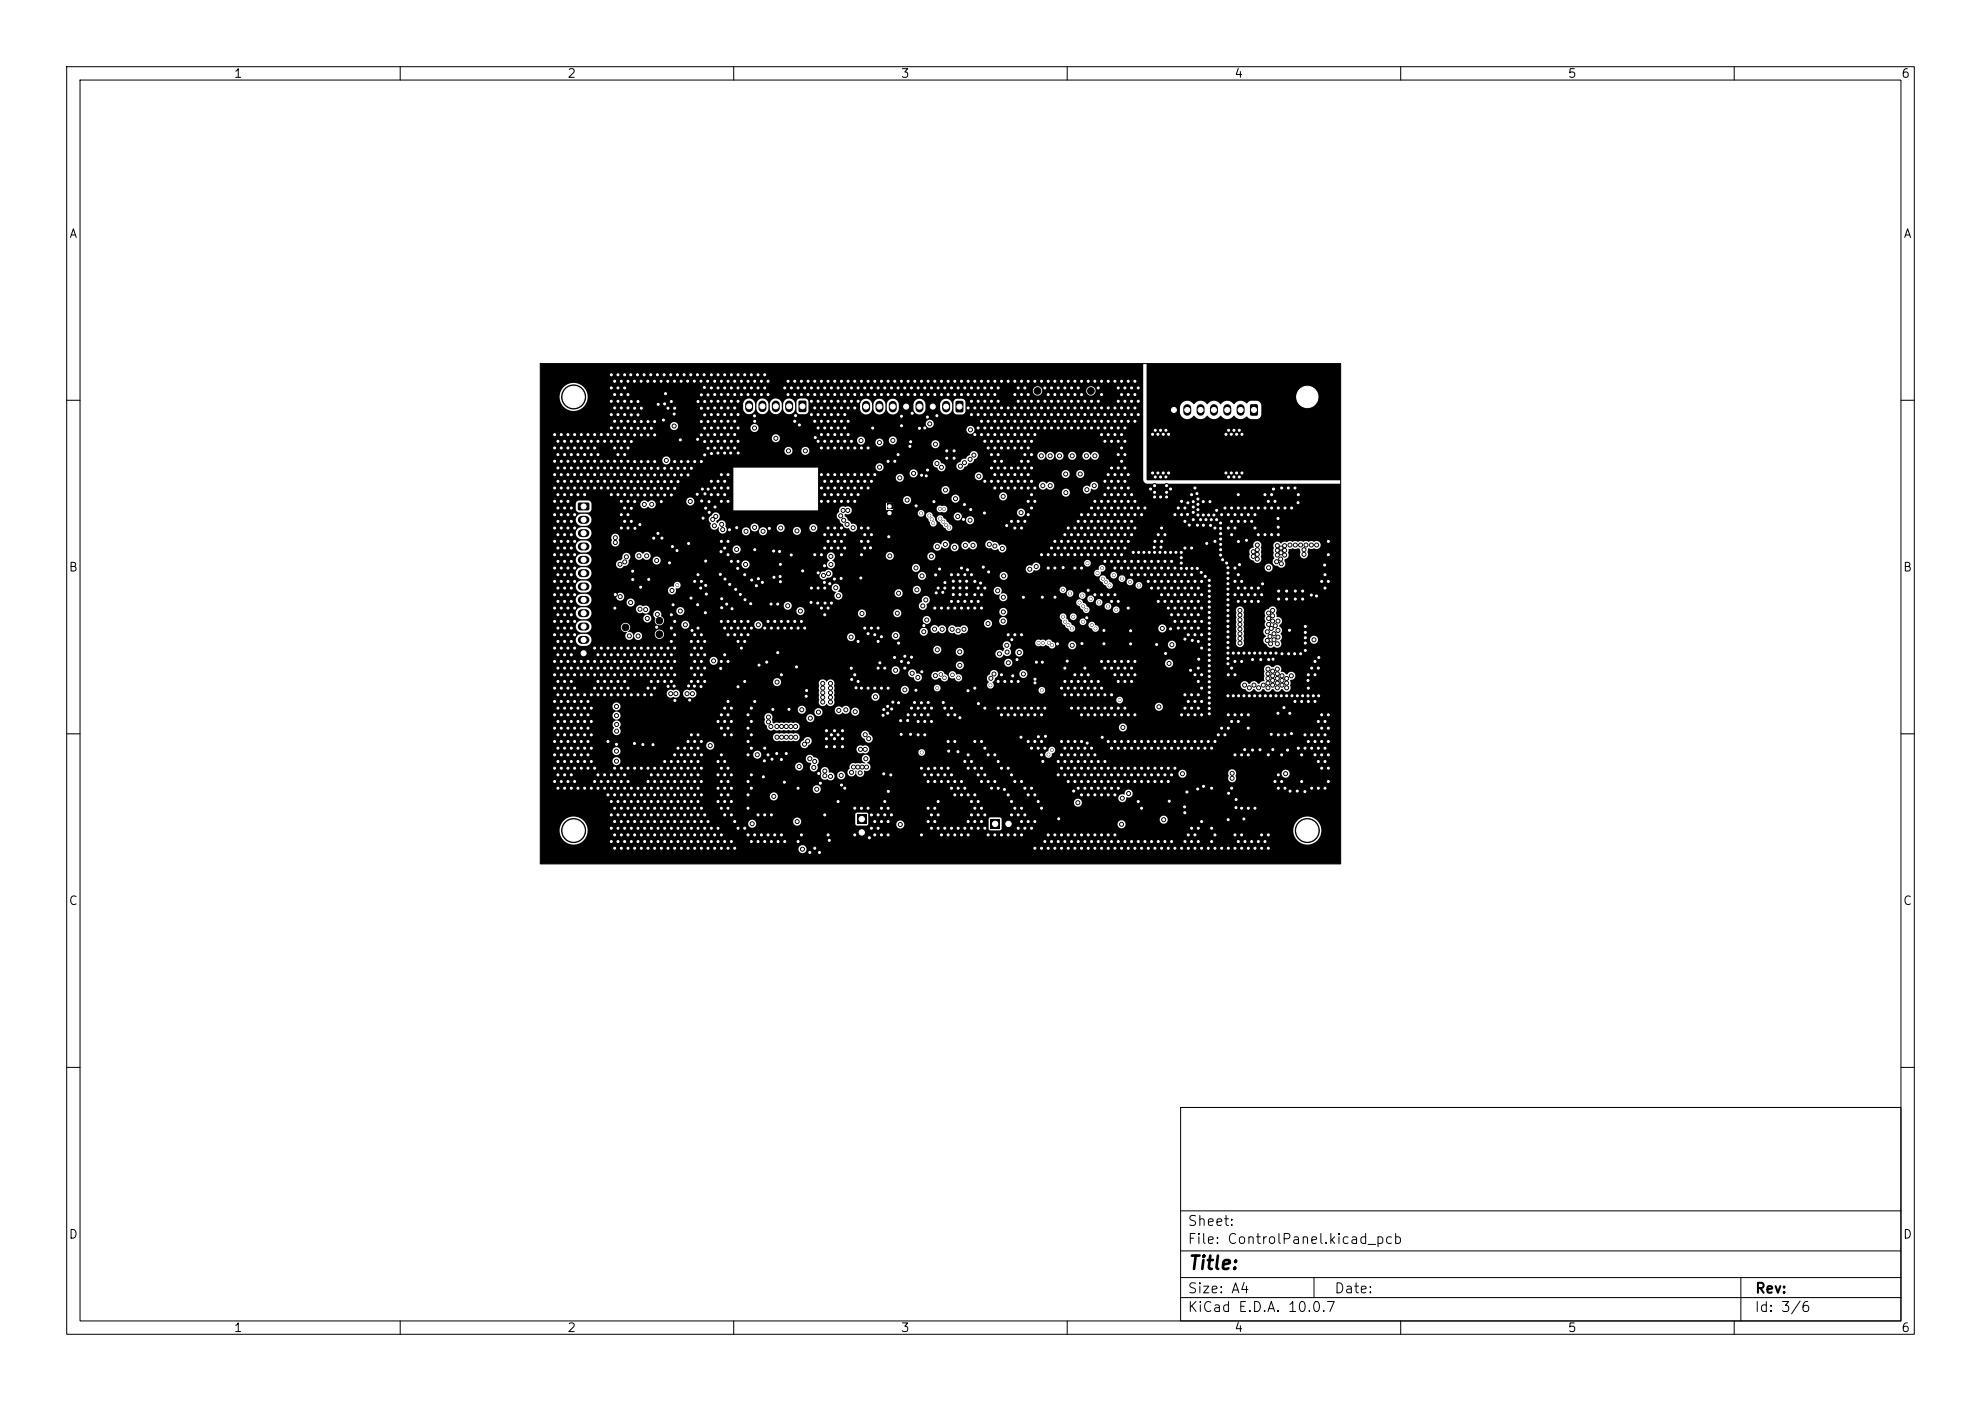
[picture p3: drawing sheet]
<svg xmlns="http://www.w3.org/2000/svg" width="297mm" height="210mm" viewBox="0 0 297 210" stroke-linecap="round" stroke-linejoin="round" font-family="sans-serif">
<defs><g id="words">
<text font-size="2" x="178" y="190.8">Title:</text>
<g font-size="1.5">
<text x="178" y="184.1">Sheet:</text>
<text x="178" y="186.8">File: ControlPanel.kicad_pcb</text>
<text x="178" y="197">KiCad E.D.A. 10.0.7</text>
<text x="178" y="194.2">Size: A4</text>
<text x="200" y="194.2">Date:</text>
<text x="263" y="197">Id: 3/6</text>
<text x="263" y="194.2">Rev:</text>
</g>
<g font-size="1.3">
<text x="35" y="12">1</text>
<text x="85" y="12">2</text>
<text x="135" y="12">3</text>
<text x="185" y="12">4</text>
<text x="235" y="12">5</text>
<text x="285" y="12">6</text>
<text x="10.3" y="36">A</text>
<text x="285.3" y="36">A</text>
<text x="10.2" y="86">B</text>
<text x="285.2" y="86">B</text>
<text x="10.2" y="136">C</text>
<text x="285.2" y="136">C</text>
<text x="10.2" y="186">D</text>
<text x="285.2" y="186">D</text>
<text x="35" y="200">1</text>
<text x="85" y="200">2</text>
<text x="135" y="200">3</text>
<text x="185" y="200">4</text>
<text x="235" y="200">5</text>
<text x="285" y="200">6</text>
</g>
</g></defs>
<g fill="none" stroke="#000" stroke-width=".15">
<path d="M10 10h277v190h-277zM12 12h273v186h-273zM60 10v2M110 10v2M160 10v2M210 10v2M260 10v2M81 54.5h120v75h-120zM10 60h2M285 60h2M10 110h2M285 110h2"/>
<path d="M10 160h2M177 166h108v32h-108zM285 160h2M60 198v2M110 198v2M160 198v2M177 194.5h108M177 191.5h108M177 187.5h108M177 181.5h108M197 191.5v3M210 198v2"/>
<path d="M260 198v2M261 191.5v6.5"/>
</g>
<path d="M81 54.5h90.4v17.4a.64 .64 0 0 0 .6 .6h29v57l-120-.1v-2.2h38.7a.61 .61 0 0 0 .8 .7 .61 .61 0 0 0 .3-1 .61 .61 0 0 0-1 .2l-.1 .1h-38.7v-2.8h2.9a2.1 2.1 0 0 0 2.6 2.1 2.1 2.1 0 0 0 1.3-3.1h24.4l.1 .4a.6 .6 0 0 0 .9 .1 .6 .6 0 0 0 0-.8h5.7l.1 .4a.6 .6 0 0 0 1 0 .6 .6 0 0 0-.3-.9 .6 .6 0 0 0-.8 .5h-5.7l-.1-.1a.61 .61 0 0 0-.9 .4l-24.4-.1a2.1 2.1 0 0 0-2.3-.8 2.1 2.1 0 0 0-1.6 1.9h-2.9v-2.3h47.2v1.4l.3 .3h1.4l.3-.3h4.2v.3l.2 .3a.61 .61 0 0 0 .9-.2 .61 .61 0 0 0-.3-.9 .61 .61 0 0 0-.8 .5h-4.2v-.7h18v1.4l.3 .3h1.4l.2-.1h43.8v.2a2.1 2.1 0 0 0 3.2 1.7 2.1 2.1 0 0 0 0-3.6 2.1 2.1 0 0 0-3.2 1.7h-43.8l.1-.9h17.3a.6 .6 0 0 0 .8 .6 .6 .6 0 0 0 .3-.9 .6 .6 0 0 0-1 .1l-.1 .2h-17.3v-.7h23.7a.61 .61 0 0 0 .8 .6 .61 .61 0 0 0 .2-.9 .61 .61 0 0 0-1 .1v.2h-23.7l-.3-.3h-1.4l-.3 .3h-18v-.8l-.3-.2h-1.4l-.3 .3h-47.2v-1.9h80a.61 .61 0 0 0 .8 .7 .61 .61 0 0 0 .2-1 .61 .61 0 0 0-1 .2v.1h-80v-.9h34.4l.1 .4a.6 .6 0 0 0 1.1-.1h51.1v.3l.2 .2a.6 .6 0 0 0 .7 .1 .6 .6 0 0 0 .3-.7h.1a.62 .62 0 0 0 .8-.5 .62 .62 0 0 0-.7-.7 .62 .62 0 0 0-.5 .8h-.1a.6 .6 0 0 0-.8 .5h-51.1a.6 .6 0 0 0-.5-.8 .6 .6 0 0 0-.7 .5h-34.4v-1.1h40.9l.1 .5a.6 .6 0 0 0 .9 0 .6 .6 0 0 0-.2-1 .6 .6 0 0 0-.8 .5h-40.9v-3.4h38.2l.1 .3 .3 .4h.3l.3-.1a.61 .61 0 0 0-.1-1 .61 .61 0 0 0-.9 .4h-38.2v-.8h10.8v.2a.6 .6 0 0 0 .9 .4 .6 .6 0 0 0 0-1 .6 .6 0 0 0-.9 .4h-10.8v-1.5h10.8l.1 .5 .4 .2 .5-.1h20.1l.1 .3a.61 .61 0 0 0 .8 .3h7l.1 .4 .3 .2h.3l.2 .2a.63 .63 0 0 0-.3 .7 .63 .63 0 0 0 .5 .4l.5-.1h.7v.4a.68 .68 0 0 0 .5 1l.5-.1a.6 .6 0 0 0 .7 .1 .6 .6 0 0 0 .3-.8h.4l.1 .5 .4 .2h.3l.3-.2h57.5l.1 .3 .2 .2a.62 .62 0 0 0 .8 0 .62 .62 0 0 0 0-.8l.1-.4h6.8l.2 .4 .4 .3a.61 .61 0 0 0 .7-.5 .61 .61 0 0 0-.6-.7 .61 .61 0 0 0-.7 .5h-6.8a.62 .62 0 0 0-.8-.5 .62 .62 0 0 0-.3 .9l-.1 .3h-57.5l.1-.5-.3-.4h.7a.61 .61 0 0 0 .6 .7 .61 .61 0 0 0 .5-.8h.2a.61 .61 0 0 0 .4 .8 .61 .61 0 0 0 .8-.5h47.1l.1 .4a.61 .61 0 0 0 1 0 .61 .61 0 0 0-.3-.9 .61 .61 0 0 0-.8 .5h-47.1l-.1-.4 .5 .1a.62 .62 0 0 0 .5-.6 .62 .62 0 0 0-.5-.7 .62 .62 0 0 0 .4-.9 .62 .62 0 0 0-1-.1 .62 .62 0 0 0 .2 1l.1 .1-1.4 .1a.67 .67 0 0 0-.7 0 .67 .67 0 0 0-.2 .8l-.3 .4h-.8a.61 .61 0 0 0-.8 .4h-.4a.7 .7 0 0 0-.9-.3 .6 .6 0 0 0-.4-.8 .6 .6 0 0 0-.7 .5h-.7l.2-.4-.1-.5a.63 .63 0 0 0 .2-.7 .63 .63 0 0 0-.7-.4 .61 .61 0 0 0-.7-.4 .61 .61 0 0 0-.5 .6h-7l.1-.1a.61 .61 0 0 0-.1-1 .61 .61 0 0 0-.9 .5h-20.1l.1-.1a.61 .61 0 0 0-.2-1 .61 .61 0 0 0-.9 .5h-10.8v-.8h24.9l.1 .4 .4 .3 .4-.1h21.6a.6 .6 0 0 0 .3 .5 .6 .6 0 0 0 .6 0l.5 .1 .4-.2h7.5a.5 .5 0 0 0 .3 .6 .5 .5 0 0 0 .6-.3h18.1v.2a.51 .51 0 0 0 .6 .4 .51 .51 0 0 0 .4-.6 .53 .53 0 0 0 .5-.6 .53 .53 0 0 0-.7-.5 .53 .53 0 0 0-.3 .7l-.3 .1-.2 .3h-18.1a.5 .5 0 0 0-.3-.7 .5 .5 0 0 0-.6 .4h-7.5a.62 .62 0 0 0-.1-.8 .62 .62 0 0 0-.8-.1 .6 .6 0 0 0-.9 .5h-21.6a.59 .59 0 0 0 .2-.8h13l.1 .4 .4 .3 .5-.2 .2-.3a.62 .62 0 0 0 .3-1.1 .62 .62 0 0 0-1 .4l-.4 .2-.1 .3h-13a.6 .6 0 0 0-.6-.3 .6 .6 0 0 0-.5 .5h-24.9v-1.3h34.9l.1 .5 .4 .2 .4-.1 .3 .1 .4-.1 1.2 .1 .2-.1a.61 .61 0 0 0 .9-.1 .61 .61 0 0 0-.1-.8h9.4l.1 .4 .4 .2 .3 .5a.61 .61 0 0 0 .9-.2 .61 .61 0 0 0-.5-.9 .6 .6 0 0 0-.6-.6 .6 .6 0 0 0-.6 .6l-9.4-.1a.63 .63 0 0 0-.8 0l-.2-.1-.5 .1-1.1-.1-.3 .1a.61 .61 0 0 0-.9 .4h-34.9v-1.9h10.8l.3 .6a.65 .65 0 0 0-.2 .7 .65 .65 0 0 0 .6 .4 .61 .61 0 0 0 .5-.4 .61 .61 0 0 0-.2-.7 .61 .61 0 0 0 0-1 .61 .61 0 0 0-1 .4h-10.8v-1.3h10.8l.1 .3a.6 .6 0 0 0 .6 .4 .6 .6 0 0 0 .5-.5h21.6l.1 .4a.71 .71 0 0 0 .3 1l.1 .5 .4 .2 .5-.2 .4 .2 .4-.1 .3 .1 .4-.1 .3 .1 .4-.1 .9 .1a.61 .61 0 0 0 .8-.5h47.8a.61 .61 0 0 0 .8 .6 .61 .61 0 0 0 .3-1 .61 .61 0 0 0-1 .2l-.1 .2h-47.8a.63 .63 0 0 0-.3-.6 .63 .63 0 0 0-.7 0l-.2-.1-.5 .1-.2-.1-.5 .1-1.1-.1-.4 .2-.2-.2-.1-.4 .1-.3h5.1a.61 .61 0 0 0 .8 .6 .61 .61 0 0 0 .2-1 .61 .61 0 0 0-1 .2v.2h-5.1a.61 .61 0 0 0-.5-.7 .61 .61 0 0 0-.7 .5h-21.6a.6 .6 0 0 0-.5-.7 .6 .6 0 0 0-.7 .5h-10.8v-1.4h10.8l.1 .5a.61 .61 0 0 0 1 0h26.7v.2a.61 .61 0 0 0 .9 .4l.2-.2h1.4l.1 .4a.61 .61 0 0 0 1.1-.1v-.3l-.1-.3h2l.1 .5 .4 .2 .3-.1 .3-.2 .3 .2h.3l.3-.1 .2-.3h.2l.1 .4 .3 .2 .3 .1 .3-.1a.61 .61 0 0 0-.1-1 .61 .61 0 0 0-.9 .4h-.2v-.4l-.3-.3h46l.2 .4 .3 .2a.61 .61 0 0 0 .7-.4 .61 .61 0 0 0-.4-.8 .61 .61 0 0 0-.8 .6l-46.1-.1a.85 .85 0 0 0-.8 .3 .6 .6 0 0 0-.6-.2 .6 .6 0 0 0-.4 .5h-2a.61 .61 0 0 0-.6-.2 .61 .61 0 0 0-.5 .5l-1.3-.1a.61 .61 0 0 0-.4-.8 .61 .61 0 0 0-.8 .5h-26.7a.61 .61 0 0 0-.2-1 .61 .61 0 0 0-.9 .5h-10.8v-1.9h19v.3a.61 .61 0 0 0 .9 .3h.1a.6 .6 0 0 0 .6 0 .6 .6 0 0 0 .3-.6h.5l.1 .4 .3 .2 .3 .1 .3-.1a.62 .62 0 0 0 .9-.2 .62 .62 0 0 0-.1-.8 .62 .62 0 0 0-.8 0 .61 .61 0 0 0-1 .4h-.5v-.2a.73 .73 0 0 0-1-.2 .6 .6 0 0 0-.9 .4h-19v-1.7h34.9l.1 .4 .4 .3 .5-.2 .2-.3h5.6l.1 .4-.1 .3 .1 .4-.1 1.1 .1 .3a.62 .62 0 0 0 .1 .7 .62 .62 0 0 0 .7 .2l.3-.3 .5 .3 .5-.1 .2-.4-.1-.4 .1-.5h5.6a.61 .61 0 0 0 .6 .7l.4-.2h35.7v.1a.5 .5 0 0 0 .7 .4 .5 .5 0 0 0 0-.9 .5 .5 0 0 0-.7 .4h-35.7v-.1a.61 .61 0 0 0-.2-.9 .61 .61 0 0 0-.8 .5h-5.6l-.1-.2 .1-.4-.1-.3 .1-.2h10v.3a.6 .6 0 0 0 .8 .3 .6 .6 0 0 0 .3-.8h3.8v.2a.5 .5 0 0 0 .9 .1h14.8v.1a.51 .51 0 0 0 .8 .4 .51 .51 0 0 0 0-.9 .51 .51 0 0 0-.8 .4h-14.8a.5 .5 0 0 0-.2-.7 .5 .5 0 0 0-.7 .4h-3.8a.6 .6 0 0 0-.7-.3 .6 .6 0 0 0-.4 .5h-10l-.1-.5a.63 .63 0 0 0-.2-.9 .63 .63 0 0 0-.9 .3 .62 .62 0 0 0-.6-.4 .62 .62 0 0 0-.6 .6l-5.6-.1a.6 .6 0 0 0-.5-.7 .6 .6 0 0 0-.7 .6h-34.9v-1.8h52.7l.1 .4 .4 .3 .3-.1 .3-.2h1.4a.61 .61 0 0 0 .6 .7h.2a.61 .61 0 0 0 .8 .6 .61 .61 0 0 0 .3-.9h1.5l.2 .4 .4 .3 .3-.1 .3-.2 .3 .1a.55 .55 0 0 0 .8 .3 .55 .55 0 0 0-.1-.9h.4v.1a.65 .65 0 0 0 .9 .5 .55 .55 0 0 0 .6 .4 .55 .55 0 0 0 .6-.5h3.7v.3l.3 .3a.51 .51 0 0 0-.3 .7 .51 .51 0 0 0 .6 .3 .51 .51 0 0 0 .4-.6h37v.3l.2 .3 .5 .1 .2 .3 .3 .1h.3l.4-.4h.2l.2 .3 .3 .1h.3l.4-.4h.2l.2 .3 .3 .1h.3l.4-.4h.2l.2 .3 .3 .1h.3l.4-.4h.2l.4 .4h.3a.61 .61 0 0 0 .4-.9l.1-.3v-.6l.5-.1a.62 .62 0 0 0-.1-1 .62 .62 0 0 0-.9 .3h-.2l-.4-.4h-.4a.63 .63 0 0 0-.1-.9 .63 .63 0 0 0-.9 .1l-.4 .1a.62 .62 0 0 0-.9-.2 .62 .62 0 0 0-.1 .9l-.1 1.1 .1 .3h-.1a.62 .62 0 0 0-.7 .4h-.2a.63 .63 0 0 0-.6-.4 .63 .63 0 0 0-.6 .4h-.2a.61 .61 0 0 0-.7-.4 .61 .61 0 0 0-.5 .5h-37l-.2-.3 .2-.3 .2-.4 .3-.2 .1-.4h3.2l.1 .4 .5 .2a.61 .61 0 0 0 .6-.5 .61 .61 0 0 0-.5-.7 .61 .61 0 0 0-.7 .6h-3.2a.62 .62 0 0 0-.7-.6 .62 .62 0 0 0-.5 .7l-.3 .2-.1 .3h-3.7a.57 .57 0 0 0-.9-.5 .57 .57 0 0 0-.6-.5 .57 .57 0 0 0-.6 .5l-.6-.1a.56 .56 0 0 0-.4-.4 .56 .56 0 0 0-.6 .2 .6 .6 0 0 0-1 .4h-1.5l-.3-.2h-.4a.63 .63 0 0 0-.6-.6 .63 .63 0 0 0-.6 .4h-1.4a.6 .6 0 0 0-.3-.9 .6 .6 0 0 0-.8 .5h-52.7v-1.4h25.4l.1 .4 .4 .3h36.4a.6 .6 0 0 0 .8 .6 .6 .6 0 0 0 .2-1h6.3v.3l.2 .2a.6 .6 0 0 0 1-.4h22.9v.1a.6 .6 0 0 0 .9 .5 .6 .6 0 0 0 0-1.1 .6 .6 0 0 0-.9 .5h-22.9v-.1a.61 .61 0 0 0-.6-.6 .61 .61 0 0 0-.6 .6h-6.3a.61 .61 0 0 0-1 .4h-36.2l.1-.1a.61 .61 0 0 0 .2-1 .61 .61 0 0 0-1 .4h-25.4v-1.7h58.9l.1 .3a.61 .61 0 0 0 .9 .3l.2-.3h2.2v.3l.2 .3a.6 .6 0 0 0 1-.3h4.7l.1 .3a.63 .63 0 0 0 .6 .4 .63 .63 0 0 0 .6-.5l.3 .2h.3l.4-.2 .1-.4h.6a.6 .6 0 0 0 .8 .7 .6 .6 0 0 0 .3-1 .6 .6 0 0 0-1 .2l-.1 .1h-.6l-.3-.5 .2-.4-.1-.5h3.8v.1a.55 .55 0 0 0 .9 .4l.3 .1 .4-.3 .5 .4a.5 .5 0 0 0 .6 .2 .5 .5 0 0 0 .3-.5h1.9l.2 .4a.6 .6 0 0 0 .7 .2 .6 .6 0 0 0 .3-.7h13.8v.3a.6 .6 0 0 0 1 .2 .6 .6 0 0 0-.1-1 .6 .6 0 0 0-.9 .5l-13.8-.1a.6 .6 0 0 0-.6-.4 .6 .6 0 0 0-.6 .6h-1.9l-.2-.4-.3-.1a.51 .51 0 0 0-.9-.1l-.4-.2-.3 .1a.54 .54 0 0 0-.9 .3l-3.9-.1a.64 .64 0 0 0-.9 .2 .64 .64 0 0 0 .2 .9l-.2 .3a.67 .67 0 0 0-1.2 .3h-4.7v-.1a.6 .6 0 0 0-.5-.7 .6 .6 0 0 0-.7 .5h-2.2a.6 .6 0 0 0-.4-.8 .6 .6 0 0 0-.8 .5h-58.9v-1.5h5.3l.1 .5 .4 .4 1.1 .1a.9 .9 0 0 0 .8-.9 .9 .9 0 0 0-.8-.9 1.41 1.41 0 0 0-1.2 .2l-.4 .6h-5.3v-2h5.3v.2a.91 .91 0 0 0 .8 .8 1.41 1.41 0 0 0 1.2-.2l.4-.6h4.4a.72 .72 0 0 0 .9 .7v.1a.62 .62 0 0 0 0 1l.3 .1h.3l.2-.2 .2-.4h.1a.61 .61 0 0 0 .6 .6 .61 .61 0 0 0 .5-.8v-.1h2a.7 .7 0 0 0 .4 .7 .7 .7 0 0 0 .9-.3h27.5v.3l.2 .3 .5 .1 .3-.1 .2-.3-.1-.5h5.6l.1 .4 .4 .3a.61 .61 0 0 0 .7-.5 .61 .61 0 0 0-.5-.7 .61 .61 0 0 0-.7 .5l-5.6-.1a.61 .61 0 0 0-.7-.2 .61 .61 0 0 0-.4 .5h-27.5l.1-.4-.2-.4h38.5a.61 .61 0 0 0 .3 .6 .61 .61 0 0 0 .7 0l.2-.3v-.3l-.2-.4h.6a.61 .61 0 0 0 .3 .6 .61 .61 0 0 0 .7 0l.2-.2 .2 .2a.61 .61 0 0 0 .7 .1 .61 .61 0 0 0 .3-.7h.2l.2 .5 .4 .2 .4-.1 .3 .3 .3 .1 .5-.4a.61 .61 0 0 0 .8-.2 .61 .61 0 0 0-.2-.8 .61 .61 0 0 0-.8 .2l-.3-.1-.4 .1a.6 .6 0 0 0-.7-.3 .6 .6 0 0 0-.5 .5h-.2l-.1-.1a.66 .66 0 0 0-1.1-.1 .6 .6 0 0 0-.7-.3 .6 .6 0 0 0-.5 .5h-.6a.61 .61 0 0 0-1 .4h-38.5l-.1-.1a.7 .7 0 0 0-1.1 .5h-2.1a.61 .61 0 0 0-.6-.2 .61 .61 0 0 0-.4 .5l-.1-.1a.72 .72 0 0 0-.9-.5 .71 .71 0 0 0 .1-1.2 .71 .71 0 0 0-1.1 .5h-4.4l-.2-.7-.6-.3-1.1 .1-.3 .2-.2 .5h-5.3v-2h5.3l.2 .7 .6 .3h.8l.4-.2h8.1l.1 .3 .2 .3 .3 .1h.3a.61 .61 0 0 0 .1-1.1 .61 .61 0 0 0-1 .4h-8.1l.4-.6h9.2l.1 .3 .3 .3a.73 .73 0 0 0 .1 .9 .73 .73 0 0 0 .9 .1h2.8v.1a.61 .61 0 0 0 .7 .6 .61 .61 0 0 0 .6-.7h9.7v.1a.61 .61 0 0 0 .9 .5 .61 .61 0 0 0 0-1.1 .61 .61 0 0 0-.9 .5h-9.7l-.1-.1a.6 .6 0 0 0-.6-.5 .6 .6 0 0 0-.6 .6h-2.8l.2-.4v-.3h38.8l.2 .4 .4 .2 .4-.1h8.2l.1 .3 .2 .3a.6 .6 0 0 0 .8-.1 .6 .6 0 0 0-.1-.9h1.3l.1 .5 .4 .2a.61 .61 0 0 0 .7-.5 .61 .61 0 0 0-.5-.7 .61 .61 0 0 0-.7 .5h-1.3a.61 .61 0 0 0-1 .4h-8.2a.6 .6 0 0 0-.1-1h19.7l.1 .4 .2 .1a.61 .61 0 0 0 .5 .8l.1 .3 .4 .2 .1 .3a.51 .51 0 0 0 .9-.1 .51 .51 0 0 0-.5-.7l-.1-.3-.4-.3h1.7v.2a.5 .5 0 0 0 .7 .3h.6l.1 .4 .4 .2 .1 .3a.5 .5 0 0 0 .6 .2 .5 .5 0 0 0 .3-.6h9l.1 .5 .2 .2h.3l.3-.1a.6 .6 0 0 0-.1-1 .6 .6 0 0 0-.8 .4h-9l-.1-.3-.4-.1a.52 .52 0 0 0-.5-.5 .52 .52 0 0 0-.5 .4h-.5a.5 .5 0 0 0-.1-.8 .5 .5 0 0 0-.7 .3h-1.7l-.4-.4 .1-.3h.5l.2 .5a.5 .5 0 0 0 .8-.2 .5 .5 0 0 0-.3-.7 .5 .5 0 0 0-.7 .4l-.5-.1a.5 .5 0 0 0-.6-.4 .5 .5 0 0 0-.4 .5h-19.7a.61 .61 0 0 0-.9 .5h-38.8l-.4-.5 .1-.4-.2-.3-.3-.2h2.7l.1 .5 .4 .2 .5-.1 .2-.3v-.3h16.8l.1 .5 .4 .2h.3l.3-.3h8.1a.61 .61 0 0 0 .9 .6l.3-.3v-.4h4.1l.1 .5 .4 .2a.6 .6 0 0 0 .7-.5v-.4h14.7a.61 .61 0 0 0 .3 .7 .61 .61 0 0 0 .7-.1 .6 .6 0 0 0-.1-1 .6 .6 0 0 0-.9 .4h-14.7a.6 .6 0 0 0-.7-.3 .6 .6 0 0 0-.5 .5h-4.1v-.1a.6 .6 0 0 0-.6-.3 .6 .6 0 0 0-.6 .5h-8.1l.1-.1a.6 .6 0 0 0-.5-.8 .6 .6 0 0 0-.7 .5h-16.8v-.1a.6 .6 0 0 0-.7-.4 .6 .6 0 0 0-.5 .5h-2.8a.61 .61 0 0 0-.7 .5h-9.2l-.1-.3-.2-.5h7l.1 .5 .2 .2h.3l.3-.1 .6 .2 .3-.1a.63 .63 0 0 0 .1-.9 .63 .63 0 0 0-.9-.1 .6 .6 0 0 0-.6-.1 .6 .6 0 0 0-.4 .4h-7l-.5-.2h-.8l-.6 .3-.2 .5h-5.3v-2h5.3a.9 .9 0 0 0 .8 1h.9l.3-.2 .3-.4h5.3l.2 .5 .4 .2 .5-.2h22.5a.61 .61 0 0 0 .8 .7l.3-.2 .1-.5h19l.1 .4 .2 .2 .4 .1a.6 .6 0 0 0 .5-.8l.4-.3h22.1l.1 .3 .4 .2 .1 .4 .3 .2 .1 .2a.52 .52 0 0 0 .9 .1 .52 .52 0 0 0-.4-.8l2.7-.1 .1 .4 .2 .2 .9-.1a.5 .5 0 0 0 .5 .6 .5 .5 0 0 0 .5-.5h17.5l.1 .4-.1 .3 .1 .4-.1 .3 .1 .4-.1 .3 .1 .4-.1 .3 .1 .4-.1 .3 .1 1.1a.63 .63 0 0 0 .3 1 .63 .63 0 0 0 .8-.7l-.1-.2 .1-.3-.1-1.2h3v.3l.4 .5a.62 .62 0 0 0-.2 1.1l.3 .1 .4 .5h.3l.4-.2 .4 .2a.6 .6 0 0 0 .6-.3 .6 .6 0 0 0-.1-.7l.2-.3h4.3l.1 .5a.6 .6 0 0 0 1 0 .6 .6 0 0 0-.3-1 .6 .6 0 0 0-.8 .5h-4.3l.1-.4-.2-.4a.6 .6 0 0 0-.2-1.1v-.2a.64 .64 0 0 0 .4-.8 .64 .64 0 0 0-.8-.4l-.1-.6a.62 .62 0 0 0-.2-.9 .62 .62 0 0 0-.9 .3 .64 .64 0 0 0-.5 1 .73 .73 0 0 0 .1 .9h-.1a.81 .81 0 0 0 .1 .9l-.3 .2-.1 .3h-3l.1-.2-.1-.4 .1-.3-.1-.4 .1-1.2-.1-.2a.61 .61 0 0 0-.3-.9 .61 .61 0 0 0-.8 .4h-17.5v-.1a.5 .5 0 0 0-.5-.4 .5 .5 0 0 0-.5 .4h-.4a.5 .5 0 0 0 0-.8 .5 .5 0 0 0-.8 .3h-2.7l-.2-.3-.3-.2a.5 .5 0 0 0-.5-.5 .5 .5 0 0 0-.5 .5l-22.1-.1a.62 .62 0 0 0-.5-.9 .62 .62 0 0 0-.6 .9l-.3 .3-.2 .2h-19a.6 .6 0 0 0-.6-.5 .6 .6 0 0 0-.6 .5h-22.5a.61 .61 0 0 0-.2-.9 .61 .61 0 0 0-.9 .4h-5.3l.1-.4-.2-.4h3.9a.6 .6 0 0 0 .8 .6 .6 .6 0 0 0 .2-1 .6 .6 0 0 0-1 .2v.2h-3.9l-.6-.4a1.41 1.41 0 0 0-1.2 .2l-.4 .6h-5.3v-2h5.3l.2 .7 .6 .3h.9l.5-.4h11.6l.1 .3 .2 .3 .4 .1a.6 .6 0 0 0 .5-.8l.4-.1 .2-.2h22.8l.1 .5 .6 .3a.61 .61 0 0 0-.2 .8 .61 .61 0 0 0 .9 .2 .6 .6 0 0 0 0-1h8l.1 .4a.6 .6 0 0 0 1 .1 .6 .6 0 0 0-.4-1h2.1v.3l.2 .3a.6 .6 0 0 0 1-.4h10.9v.3l.2 .2 .3 .2 .4-.2 .1 .1a.6 .6 0 0 0 0 .8 .6 .6 0 0 0 .8 .1 .61 .61 0 0 0 .1-.8 .61 .61 0 0 0-.8-.2l.1-.6h8.7a.51 .51 0 0 0 .5 .5h.5v.1a.5 .5 0 0 0 .4 .5 .5 .5 0 0 0 .6-.3h.9v.1a.5 .5 0 0 0 .7 .4h.5l.1 .4 .2 .1h1a.5 .5 0 0 0 .6 .6 .5 .5 0 0 0 .3-.8 .5 .5 0 0 0-.9 .1v.1h-.6a.5 .5 0 0 0 .1-.8 .5 .5 0 0 0-.8 .3h-.4a.5 .5 0 0 0-.1-.9 .5 .5 0 0 0-.7 .4h-.9a.5 .5 0 0 0-.3-.7 .5 .5 0 0 0-.7 .4h-.3a.5 .5 0 0 0 .1-.9 .5 .5 0 0 0-.8 .4l-8.8-.1a.6 .6 0 0 0-.6-.4 .6 .6 0 0 0-.5 .6h-10.9v-.2a.61 .61 0 0 0-.6-.5 .61 .61 0 0 0-.6 .5h-2.1a.61 .61 0 0 0-.7 .5h-8l-.5-.1 .1-.1a.61 .61 0 0 0-.1-1 .61 .61 0 0 0-.9 .4h-22.8a.51 .51 0 0 0-.3-.8 .51 .51 0 0 0-.5 .8h-.1a.61 .61 0 0 0-.9 .4h-11.6a.9 .9 0 0 0-.6-1.4 1.4 1.4 0 0 0-1.2 .2l-.4 .6h-5.3v-2h5.3v.2a.9 .9 0 0 0 .8 .8 1.41 1.41 0 0 0 1.2-.2l.3-.4h34.3a.61 .61 0 0 0 .7 .7l.4-.3 .4-.1 .4-.3h12.8a.61 .61 0 0 0 .3 .6 .61 .61 0 0 0 .7 0l.2-.2v-.4h11.1a.61 .61 0 0 0 .3 .6 .61 .61 0 0 0 .7 0l.1-.1h13.8l.1 .4 .4 .2 .2 .4 .3 .1a.52 .52 0 0 0 .6 .4 .52 .52 0 0 0 .5-.5 .52 .52 0 0 0-.6-.5l-.1-.3-.3-.2a.5 .5 0 0 0-.5-.5 .5 .5 0 0 0-.6 .5h-13.8a.6 .6 0 0 0-.3-.9 .6 .6 0 0 0-.8 .4h-11.1a.6 .6 0 0 0-.6-.5 .6 .6 0 0 0-.6 .5h-12.8a.62 .62 0 0 0-.3-.8 .62 .62 0 0 0-.8 .3 .6 .6 0 0 0-.8 .5h-34.3a.9 .9 0 0 0-.7-1.2 1.41 1.41 0 0 0-1.2 .2l-.4 .6h-5.3v-2h5.3v.2a.91 .91 0 0 0 .8 .8 1.41 1.41 0 0 0 1.2-.2l.2-.1h3.8a.61 .61 0 0 0 .3 .6 .61 .61 0 0 0 .7 0l.2-.3a.6 .6 0 0 0 .7-.8l.1-.1h3.5a.6 .6 0 0 0 .3 .6 .6 .6 0 0 0 .7 0h12.4v.3l.2 .3a.6 .6 0 0 0 .9-.2 .61 .61 0 0 0-.4-.9 .61 .61 0 0 0-.7 .5h-12.4a.6 .6 0 0 0-.1-1 .6 .6 0 0 0-.9 .4h-3.5l.2-.3v-.4h.7l.1 .5 .4 .2h.3l.4-.3 .3 .3h.5l.2-.2 .2-.4h26.4v.3l.4 .4a.61 .61 0 0 0-.4 .9 .61 .61 0 0 0 .9 .2l11.8-.1a.61 .61 0 0 0 .3 .6 .61 .61 0 0 0 .7 0l.2-.4h15.9a.61 .61 0 0 0 .3 .6 .61 .61 0 0 0 .6 0h9.3v.2a.5 .5 0 0 0 .4 .4 .5 .5 0 0 0 .6-.2h1.5l.1 .3 .2 .2h.9a.5 .5 0 0 0 .2 .5 .5 .5 0 0 0 .6 0h.4l.1 .3 .2 .2h1v.1a.5 .5 0 0 0 .8 .4 .5 .5 0 0 0 0-.9 .5 .5 0 0 0-.8 .4h-.6l.1-.1a.5 .5 0 0 0 0-.8 .5 .5 0 0 0-.8 .4l-.4-.1a.5 .5 0 0 0 0-.8 .5 .5 0 0 0-.8 .4h-.5l.1-.1a.5 .5 0 0 0-.1-.8 .5 .5 0 0 0-.7 .4h-1.5v-.5a.53 .53 0 0 0 .7-.7h23.9l.1 .4 .3 .3h.3l.3-.1a.6 .6 0 0 0-.1-1 .6 .6 0 0 0-.9 .4h-23.9a.52 .52 0 0 0-.7-.3 .52 .52 0 0 0-.3 .7l-.5 .1-.2 .3h-9.3l.3-.4 .4 .1 .3-.1a.6 .6 0 0 0 0-1h-.1h6.9a.5 .5 0 0 0 .7 .5 .5 .5 0 0 0 .2-.8 .5 .5 0 0 0-.8 .1l-.1 .2h-6.9a.67 .67 0 0 0-.9 .4 .6 .6 0 0 0-.9 .4h-15.9a.6 .6 0 0 0-.5-.7 .6 .6 0 0 0-.7 .5h-11.7h.1a.7 .7 0 0 0-.3-1l.3-.4 .1-.4h7.6l.1 .5 .4 .2 .5-.1 .2-.5h5l.2 .5 .4 .2a.61 .61 0 0 0 .6-.5 .61 .61 0 0 0-.5-.7 .61 .61 0 0 0-.7 .5h-5a.6 .6 0 0 0-.6-.6 .6 .6 0 0 0-.6 .5h-7.7a.6 .6 0 0 0-.6-.4 .6 .6 0 0 0-.5 .5h-26.4a.64 .64 0 0 0-.6-.6 .64 .64 0 0 0-.7 .3 .6 .6 0 0 0-.6-.3 .6 .6 0 0 0-.5 .5h-.7a.62 .62 0 0 0-.8-.3 .62 .62 0 0 0-.4 .8l-.2 .3a.6 .6 0 0 0-.8 .5h-3.8a.91 .91 0 0 0-.6-1.5 1.41 1.41 0 0 0-1.2 .2l-.4 .6h-5.3v-2h5.3l.2 .7 .6 .3h.9l.3-.2 .3-.3h21.2l.1 .3 .2 .2a.61 .61 0 0 0 .8-.1 .61 .61 0 0 0-.1-.8h29.1l.1 .4 .4 .3a.59 .59 0 0 0 .7-.6l.1-.1 .4 .3h.4l.2-.2h.3l.1 .3 .2 .2 .4 .1a.61 .61 0 0 0 .4-.9h.5l.1 .3 .3 .3h.5l.3-.3 .3 .3 .4 .1 .3-.2 .1-.2v-.5h1.3l.1 .3 .3 .4h.5l.5 .2 .5-.1 .2 .3 .4 .2 .5-.2h36.6l.1 .4a.62 .62 0 0 0 .5 1l.2 .3 .3 .1h.3l.3-.3h1.8a.61 .61 0 0 0 .7 .7l.2 .2a.6 .6 0 0 0 1-.4l-.2-.5 .1-.3a.61 .61 0 0 0 .5-.9l.1-.6 .6-.1 .3 .1 .5-.1 .3 .1 .1 .4a.63 .63 0 0 0 0 .8 .63 .63 0 0 0 .7 .2 .6 .6 0 0 0 .3-.9l.2-.6 .3 .1 .5-.1 .5 .1 .3-.1a.62 .62 0 0 0 0-.9 .62 .62 0 0 0-.8-.1 .63 .63 0 0 0-.8 0 .69 .69 0 0 0-.8 0 .63 .63 0 0 0-.8 0 .69 .69 0 0 0-.8 0 .85 .85 0 0 0-.9 .1 .83 .83 0 0 0-.9 .2 .62 .62 0 0 0-.9-.2 .62 .62 0 0 0-.1 .9l-.1 1.1 .2 .4-.3 .4h-1.8l.1-.2-.1-.4 .1-1.2-.1-.2a.61 .61 0 0 0-.5-1 .61 .61 0 0 0-.5 .9v.1a.61 .61 0 0 0-.7 .5h-36.5a.62 .62 0 0 0-.2-.9 .62 .62 0 0 0-.8 .1 .61 .61 0 0 0-.9-.5 .64 .64 0 0 0-.7-.3 .64 .64 0 0 0-.5 .5h-1.3a.67 .67 0 0 0-1.1 0 .6 .6 0 0 0-.7-.3 .6 .6 0 0 0-.5 .5h-.5l-.1-.1a.61 .61 0 0 0-1 .4h-.3a.62 .62 0 0 0-.3-1 .62 .62 0 0 0-.8 .6 .61 .61 0 0 0-.7-.2 .61 .61 0 0 0-.5 .5l-29.2-.1a.61 .61 0 0 0-.9 .5h-21.2a.9 .9 0 0 0-.7-1.3 1.41 1.41 0 0 0-1.2 .2l-.4 .6h-5.3v-2h5.3l.2 .7 .5 .3h.9l.5-.3h3.2l.1 .4a.63 .63 0 0 0 .1 .9 .63 .63 0 0 0 .9 0 .63 .63 0 0 0 .1-.9 .6 .6 0 0 0-.3-.9 .6 .6 0 0 0-.9 .5h-3.1a.9 .9 0 0 0-.6-1.5 1.41 1.41 0 0 0-1.2 .2l-.4 .6h-5.3v-2h5.3l.1 .5 .4 .4 1.1 .1a.9 .9 0 0 0 .8-1h17.6v.3l.3 .4a.61 .61 0 0 0 .1 .7 .61 .61 0 0 0 .8 .1l.2-.3 .1 .1a.6 .6 0 0 0 .3 .8 .6 .6 0 0 0 .8-.3h2.3l.2 .4 .4 .3a.6 .6 0 0 0 .6-.6 .6 .6 0 0 0-.5-.6 .6 .6 0 0 0-.7 .5h-2.3l.1-.3-.2-.3h3.7v.1a.6 .6 0 0 0 1 .5h.3v.1a.6 .6 0 0 0 1 .4 .6 .6 0 0 0-.2-1h1.8l.2 .4a.61 .61 0 0 0 .9 0h1.4l.1 .4 .3 .2 .3 .1 .3-.1a.61 .61 0 0 0 0-1h1.4l.1 .3 .2 .2a.61 .61 0 0 0 .9-.2 .61 .61 0 0 0-.4-.8 .61 .61 0 0 0-.8 .5l-1.6-.1a.61 .61 0 0 0-.8 .5h-1.4l.1-.1a.61 .61 0 0 0-.4-.8 .61 .61 0 0 0-.8 .5l-1.9-.1a.61 .61 0 0 0-.7 .6l-.3-.1a.6 .6 0 0 0-.1-1 .6 .6 0 0 0-.9 .5h-3.7l-.1-.1a.61 .61 0 0 0-.3-.9 .61 .61 0 0 0-.8 .4l-.2-.1v-.2a.74 .74 0 0 0 .5-.9h17.5l.2 .5 .3 .2 .1 .5 .4 .2 .2 .5 .3 .1h.4l.1 .3 .3 .2h.3l.3-.1a.62 .62 0 0 0 .1-.8 .62 .62 0 0 0-.8-.3l-.1-.3-.4-.2-.1-.4-.4-.2v-.3h.6l.4-.2h10v.1a.5 .5 0 0 0 .4 .4 .5 .5 0 0 0 .5-.2h.3l.1 .3 .3 .3 .2 .6a.51 .51 0 0 0 .8 .5 .51 .51 0 0 0 0-.9v-.3h.3l.1 .3 .3 .3 .5 .7 .4 .3a.52 .52 0 0 0 .9 .1 .52 .52 0 0 0-.4-.9l-1-1.2h1.7v.2a.6 .6 0 0 0 .9 .4h.9l.2 .5 .4 .2a.6 .6 0 0 0 .6-.5 .6 .6 0 0 0-.5-.7 .6 .6 0 0 0-.7 .5h-.8a.61 .61 0 0 0-.1-1 .61 .61 0 0 0-.9 .4h-1.7l-.4-.1-.3 .2-.1 .3h-.3l-.3-.3a.52 .52 0 0 0-.5-.6 .52 .52 0 0 0-.6 .4h-.3l.1-.1a.5 .5 0 0 0-.4-.6 .5 .5 0 0 0-.6 .4h-10a.63 .63 0 0 0-.1-.8 .63 .63 0 0 0-.8-.1 .64 .64 0 0 0-.7 .1 .64 .64 0 0 0-.2 .7l-.2 .1-.2 .3h-17.5a.63 .63 0 0 0-.7-.4 .63 .63 0 0 0-.5 .5l-.3 .2-.1 .3h-17.6l-.2-.5-.3-.2-1.1-.1-.4 .2-.4 .6h-5.3v-2.3h5.3v.9l.2 .3 .3 .1h1.5l.3-.3h34v-1h10.2v.8l.1 .1h.9l.1-.2h6.5v.1a.54 .54 0 0 0 .8 .4l.3 .1h11a.61 .61 0 0 0 .3 .6 .61 .61 0 0 0 .6-.1 .6 .6 0 0 0 0-1 .6 .6 0 0 0-.9 .5h-10.7v-.1a.52 .52 0 0 0 .1-.7 .52 .52 0 0 0-.7-.1l-.5-.1-.3 .4h-6.5v-.7l-.1-.1h-.9l-.1 .1h-10.2v-.6h12.8l.1 .4 .4 .3a.61 .61 0 0 0 .7-.9h6l.2 .4 .3 .2a.6 .6 0 0 0 .6-.1 .6 .6 0 0 0 .1-.7l-.1-.2h6.1v.2a.61 .61 0 0 0 .9 .4 .61 .61 0 0 0 0-1 .61 .61 0 0 0-.9 .4h-6.2a.61 .61 0 0 0-1 .4h-6.1v-.1a.61 .61 0 0 0-.7-.2 .61 .61 0 0 0-.4 .5h-12.8v-1.5h18.5l.2 .4a.61 .61 0 0 0 1 0h16.9l.1 .4 .3 .2a.6 .6 0 0 0 .7-.2 .6 .6 0 0 0 0-.7l-.2-.2h2.2a.61 .61 0 0 0 .7 .7 .61 .61 0 0 0 .5-.7l.1-.1a.62 .62 0 0 0 1-.2 .62 .62 0 0 0-.6-.9 .62 .62 0 0 0-.6 .9l-.1-.1a.61 .61 0 0 0-1 .4h-2.3a.61 .61 0 0 0-.8 .5h-16.9v-.1a.61 .61 0 0 0-.4-.8 .61 .61 0 0 0-.8 .5h-18.5v-.7h33.1v.2a.63 .63 0 0 0 .6 .5 .63 .63 0 0 0 .6-.3h.1a.61 .61 0 0 0 .9 .1 .61 .61 0 0 0-.1-.9 .61 .61 0 0 0-.9 .2 .62 .62 0 0 0-.7-.3 .62 .62 0 0 0-.5 .5h-33.1v-1.1h11.7l.1 .4a.6 .6 0 0 0 1 0 .6 .6 0 0 0-.3-.9 .6 .6 0 0 0-.8 .5h-11.7v-.7h13.8v.1a.6 .6 0 0 0 .4 .5 .6 .6 0 0 0 .7-.2h8.6l.1 .3a.6 .6 0 0 0 .9 .3 .6 .6 0 0 0 .1-.9h12l.1 .4 .4 .3a.6 .6 0 0 0 .7-.7h.9a.6 .6 0 0 0 .8 .6 .6 .6 0 0 0 .3-1 .6 .6 0 0 0-1 .2l-.1 .2h-.9a.61 .61 0 0 0-.6-.5 .61 .61 0 0 0-.6 .5l-12.1-.1a.61 .61 0 0 0-1 .4h-8.6a.6 .6 0 0 0-.3-.9 .6 .6 0 0 0-.8 .5h-13.8v-.8h-12.7v6.4h-21.3l.1-1h7.3a.61 .61 0 0 0 .3 .6 .61 .61 0 0 0 .7 0l.1-.2 .1 .1a.6 .6 0 0 0 1 0 .6 .6 0 0 0-.2-.9h4.9v.3l.2 .3a.61 .61 0 0 0 .9-.2 .61 .61 0 0 0-.3-.9 .61 .61 0 0 0-.8 .5l-5-.1a.61 .61 0 0 0-.7 .3h-.1a.62 .62 0 0 0-.6-.3 .62 .62 0 0 0-.5 .5h-7.3l-.2-.3-.3-.2h-1.5l-.2 .2-.2 .3h-5.3v-5.5h50.3l.1 .4 .4 .2a.61 .61 0 0 0 .7-.5 .61 .61 0 0 0-.6-.7 .61 .61 0 0 0-.6 .6h-50.3v-1.1h18.3l.1 .5 .4 .2h.3l.3-.2h39.5l.1 .4 .5 .3 .2 .3 .3 .2a.6 .6 0 0 0 .6-.2 .6 .6 0 0 0 .1-.6h1.7v.3l.2 .3a.61 .61 0 0 0 .9-.3l.2-.1a.62 .62 0 0 0 .5-.6h.1a.59 .59 0 0 0 .7-.5l.1-.1a.59 .59 0 0 0 .5-.6h8.9l.1 .4a.61 .61 0 0 0 .7 .3 .61 .61 0 0 0 .4-.7h.1a.61 .61 0 0 0 .4 .6 .61 .61 0 0 0 .6 0l.2-.2 .1-.4h.1a.61 .61 0 0 0 .4 .6 .61 .61 0 0 0 .6 0l.2-.2 .1-.4h.6l.1 .4a.61 .61 0 0 0 .7 .3 .61 .61 0 0 0 .5-.7h.9a.61 .61 0 0 0 .3 .6 .61 .61 0 0 0 .7 0l.2-.4 .1 .2a.61 .61 0 0 0 1 .2 .61 .61 0 0 0-.2-1 .61 .61 0 0 0-.8 .4h-.1a.61 .61 0 0 0-.6-.5 .61 .61 0 0 0-.6 .5h-.9l-.1-.1a.61 .61 0 0 0-.6-.4 .61 .61 0 0 0-.6 .5h-.6l-.1-.1a.61 .61 0 0 0-.6-.4 .61 .61 0 0 0-.6 .5h-.1l-.1-.1a.61 .61 0 0 0-.6-.4 .61 .61 0 0 0-.6 .5h-.1v-.1a.61 .61 0 0 0-.7-.4 .61 .61 0 0 0-.5 .5h-8.9v-.1a.63 .63 0 0 0-.7-.5 .63 .63 0 0 0-.5 .6 .62 .62 0 0 0-.6 .6 .7 .7 0 0 0-.8 .5h-.1a.61 .61 0 0 0-.5 .5h-1.7l-.2-.2-.4-.2a.62 .62 0 0 0-.6-.5 .62 .62 0 0 0-.6 .5h-39.5a.61 .61 0 0 0-.3-.9 .61 .61 0 0 0-.8 .4h-18.3v-1.4h36.6v.2a.61 .61 0 0 0 .7 .5 .61 .61 0 0 0 .5-.7h1.3l.1 .3a.61 .61 0 0 0 1 .2 .61 .61 0 0 0-.2-1 .61 .61 0 0 0-.9 .5h-1.3v-.2a.61 .61 0 0 0-.7-.3 .61 .61 0 0 0-.5 .5h-36.6v-1.9h34.7l.1 .5 .4 .2h.4l.3-.3h11.6l.1 .4 .4 .2 .5-.1 .2-.2h1.5l.2 .4a.6 .6 0 0 0 .8 .1 .6 .6 0 0 0 .1-.9h1l.1 .5 .4 .2 .4-.1h5.4a.6 .6 0 0 0 .8 .7 .6 .6 0 0 0 .3-1 .6 .6 0 0 0-1 .2l-.1 .1h-5.4a.61 .61 0 0 0 0-1 .61 .61 0 0 0-.9 .4h-1.1a.61 .61 0 0 0-1 .4h-1.5a.6 .6 0 0 0-.5-.8 .6 .6 0 0 0-.7 .5l-11.6-.1a.61 .61 0 0 0-.4-.8 .61 .61 0 0 0-.8 .5h-34.7v-1.8h19.5l.1 .4 .4 .3 .5-.2 .1-.2h10.9a.6 .6 0 0 0 .5 .6 .6 .6 0 0 0 .7-.3h31.2l.1 .4a.61 .61 0 0 0 1 0 .61 .61 0 0 0-.3-.9 .61 .61 0 0 0-.8 .5l-31.2-.1a.6 .6 0 0 0-.5-.7 .6 .6 0 0 0-.7 .5h-10.9l.1-.3-.2-.3h37.3a.61 .61 0 0 0 .8 .6 .61 .61 0 0 0 .2-1 .61 .61 0 0 0-1 .2v.2h-37.3a.6 .6 0 0 0-.6-.2 .6 .6 0 0 0-.4 .5h-19.5v-4.4h2.9v.2a2.1 2.1 0 0 0 1.6 2 2.1 2.1 0 0 0 2.3-1.1h23.6v.8a.9 .9 0 0 0 .9 .8 .9 .9 0 0 0 .9-.8v-.8h.2v.9a.9 .9 0 0 0 1 .7 .9 .9 0 0 0 .8-.8v-.8h.2v.9a.9 .9 0 0 0 1 .7 .9 .9 0 0 0 .8-.8v-.8h.2v.9a.9 .9 0 0 0 1 .7 .9 .9 0 0 0 .8-.8l-.1-1.1h.3v1.5l.2 .2 .2 .2h1l.3-.2 .1-.3v-1h7.7l.1 .9a.9 .9 0 0 0 .9 .6 .9 .9 0 0 0 .9-.8v-.7h.1l.1 .9a.9 .9 0 0 0 .9 .6 .9 .9 0 0 0 .9-.8v-.7h.1l.1 .9a.9 .9 0 0 0 .9 .6 .9 .9 0 0 0 .9-.8v-.7h2.1l.1 .9a.9 .9 0 0 0 .9 .6 .9 .9 0 0 0 .9-.8v-.7h2.1l.1 .9a.9 .9 0 0 0 .9 .6 .9 .9 0 0 0 .9-.8l-.1-1h.2v1.3l.2 .4 .4 .1h1l.2-.4 .1-1.4-.2-.4-.4-.1h-.8l-.3 .1-.2 .4h-.3a.91 .91 0 0 0-.9-.5 .91 .91 0 0 0-.8 .8h-2.1l-.1-.2a.9 .9 0 0 0-.9-.6 .9 .9 0 0 0-.9 .8h-2.1l-.1-.2a.9 .9 0 0 0-.9-.6 .9 .9 0 0 0-.9 .8h-.1l-.1-.2a.9 .9 0 0 0-.9-.6 .9 .9 0 0 0-.9 .8h-.1l-.1-.2a.9 .9 0 0 0-.9-.6 .9 .9 0 0 0-.9 .8h-7.7l-.1-.6-.4-.3h-.9l-.2 .2-.2 .3h-.3a.9 .9 0 0 0-1-.5 .9 .9 0 0 0-.7 .8h-.2l-.3-.6-.5-.2a.91 .91 0 0 0-1 .8h-.2v-.1a.9 .9 0 0 0-1-.7 .9 .9 0 0 0-.8 .8h-.2v-.1a.9 .9 0 0 0-1-.7 .9 .9 0 0 0-.8 .8h-23.6l.3-.6a2.09 2.09 0 0 0-.2-1.4h66.9v.2a.7 .7 0 0 0 .8 .6 .7 .7 0 0 0 .7-.8h6.5v.2a.7 .7 0 0 0 1.1 .5 .7 .7 0 0 0 0-1.2 .7 .7 0 0 0-1.1 .5h-6.5l-.1-.1a.7 .7 0 0 0-.7-.5 .7 .7 0 0 0-.7 .6h-66.9l-.1-.2a2.1 2.1 0 0 0-2.3-.8 2.1 2.1 0 0 0-1.6 1.9h-2.9zM171.9 54.6l29-.1 .1 17.4-29 .1-.1-10.9h5v.7a1.16 1.16 0 0 0 .9 1 1.16 1.16 0 0 0 1.2-.5 1.22 1.22 0 0 0 2 0 1.22 1.22 0 0 0 2 0 1.22 1.22 0 0 0 2 0 1.25 1.25 0 0 0 2 .1l.5 .4h.9a.74 .74 0 0 0 .7-.7v-1.3a.74 .74 0 0 0-.7-.7h-.9l-.6 .4a1.24 1.24 0 0 0-1.9 .1 1.23 1.23 0 0 0-2 0 1.23 1.23 0 0 0-2 0 1.23 1.23 0 0 0-2 0 1.13 1.13 0 0 0-1.2-.5 1.13 1.13 0 0 0-.9 1h-5zM86.7 75.4l1.5-.1 .2 .3v.8l-.3 .1h-1.3l-.2-.2zM119.8 60.1l.9-.1 .2 .2v1.3l-.1 .3h-.8l-.3-.2zM132.9 75.5h.9v.8h-.9zM143.3 60.1h.9l.2 .1v1.4l-.1 .2h-.8l-.2-.1zM187.5 60.6h.9l.2 .1v1.4l-.2 .2h-.8l-.2-.1zM128.5 122.1h1.4v1.4h-1.4zM148.5 122.8h1.4v1.4h-1.4z" fill="#000"/>
<g fill="none" stroke="#000" stroke-width="1.2">
<path d="M87.2 77.9h.6M87.2 79.9h.6M112.3 60.6v.6M114.3 60.6v.6M116.3 60.6v.6M118.3 60.6v.6M129.8 60.7v.5M131.8 60.7v.5M133.9 60.7v.5M135.9 60.7v.5M137.8 60.7v.5M139.8 60.7v.5"/>
<path d="M141.8 60.7v.5M176 61.2v.5M178 61.2v.5M180 61.2v.5M182 61.2v.5M184 61.2v.5M186 61.2v.5M87.2 81.9h.6M87.2 83.9h.6M87.2 85.9h.6M87.2 87.9h.6M87.2 89.9h.6"/>
<path d="M87.2 91.9h.6M87.2 93.9h.6M87.2 95.9h.6M87.2 97.9h.6"/>
</g>
<g fill="#000" stroke="#000" stroke-width=".15">
<circle cx="86" cy="59.5" r="1.8"/>
<circle cx="91.7" cy="56.2" r=".3"/>
<circle cx="91.7" cy="58.2" r=".3"/>
<circle cx="92.2" cy="57.2" r=".3"/>
<circle cx="92.2" cy="59.2" r=".3"/>
<circle cx="92.7" cy="56.2" r=".3"/>
<circle cx="92.7" cy="58.2" r=".3"/>
<circle cx="93.2" cy="57.2" r=".3"/>
<circle cx="93.2" cy="59.2" r=".3"/>
<circle cx="93.7" cy="56.2" r=".3"/>
<circle cx="93.7" cy="58.2" r=".3"/>
<circle cx="94.2" cy="57.2" r=".3"/>
<circle cx="94.2" cy="59.2" r=".3"/>
<circle cx="94.6" cy="56.2" r=".3"/>
<circle cx="95.1" cy="57.2" r=".3"/>
<circle cx="95.6" cy="56.2" r=".3"/>
<circle cx="96.1" cy="57.2" r=".3"/>
<circle cx="96.6" cy="56.2" r=".3"/>
<circle cx="97.1" cy="57.2" r=".3"/>
<circle cx="97.6" cy="56.2" r=".3"/>
<circle cx="98.1" cy="57.2" r=".3"/>
<circle cx="98.6" cy="56.2" r=".3"/>
<circle cx="99.1" cy="57.2" r=".3"/>
<circle cx="99.6" cy="56.2" r=".3"/>
<circle cx="99.8" cy="59" r=".3"/>
<circle cx="100.1" cy="57.2" r=".3"/>
<circle cx="100.6" cy="56.2" r=".3"/>
<circle cx="101.1" cy="57.2" r=".3"/>
<circle cx="101.6" cy="56.2" r=".3"/>
<circle cx="102.1" cy="57.2" r=".3"/>
<circle cx="102.6" cy="56.2" r=".3"/>
<circle cx="103.1" cy="57.1" r=".3"/>
<circle cx="103.6" cy="56.2" r=".3"/>
<circle cx="104.1" cy="57.1" r=".3"/>
<circle cx="104.6" cy="56.2" r=".3"/>
<circle cx="105.1" cy="57.1" r=".3"/>
<circle cx="105.1" cy="59.2" r=".3"/>
<circle cx="105.6" cy="56.2" r=".3"/>
<circle cx="105.6" cy="58.1" r=".3"/>
<circle cx="106.1" cy="57.1" r=".3"/>
<circle cx="106.1" cy="59.2" r=".3"/>
<circle cx="106.7" cy="56.2" r=".3"/>
<circle cx="106.7" cy="58.2" r=".3"/>
<circle cx="107.2" cy="57.2" r=".3"/>
<circle cx="107.2" cy="59.2" r=".3"/>
<circle cx="107.7" cy="56.2" r=".3"/>
<circle cx="107.7" cy="58.2" r=".3"/>
<circle cx="108.2" cy="57.2" r=".3"/>
<circle cx="108.2" cy="59.2" r=".3"/>
<circle cx="108.7" cy="56.2" r=".3"/>
<circle cx="108.7" cy="58.2" r=".3"/>
<circle cx="109.2" cy="57.2" r=".3"/>
<circle cx="109.2" cy="59.2" r=".3"/>
<circle cx="109.7" cy="56.2" r=".3"/>
<circle cx="109.7" cy="58.2" r=".3"/>
<circle cx="110.2" cy="57.2" r=".3"/>
<circle cx="110.2" cy="59.2" r=".3"/>
<circle cx="110.7" cy="56.2" r=".3"/>
<circle cx="110.7" cy="58.2" r=".3"/>
<circle cx="111.2" cy="57.2" r=".3"/>
<circle cx="111.2" cy="59.2" r=".3"/>
<circle cx="111.7" cy="56.2" r=".3"/>
<circle cx="111.7" cy="58.2" r=".3"/>
<circle cx="112.2" cy="57.2" r=".3"/>
<circle cx="112.2" cy="59.2" r=".3"/>
<circle cx="112.7" cy="56.2" r=".3"/>
<circle cx="112.7" cy="58.2" r=".3"/>
<circle cx="113.2" cy="57.2" r=".3"/>
<circle cx="113.2" cy="59.2" r=".3"/>
<circle cx="113.7" cy="56.2" r=".3"/>
<circle cx="113.7" cy="58.2" r=".3"/>
<circle cx="114.2" cy="57.2" r=".3"/>
<circle cx="114.2" cy="59.2" r=".3"/>
<circle cx="114.7" cy="56.2" r=".3"/>
<circle cx="114.7" cy="58.2" r=".3"/>
<circle cx="115.2" cy="57.2" r=".3"/>
<circle cx="115.2" cy="59.2" r=".3"/>
<circle cx="117.7" cy="58.2" r=".3"/>
<circle cx="118.2" cy="57.2" r=".3"/>
<circle cx="118.2" cy="59.2" r=".3"/>
<circle cx="118.7" cy="58.2" r=".3"/>
<circle cx="119.2" cy="57.2" r=".3"/>
<circle cx="119.2" cy="59.2" r=".3"/>
<circle cx="119.7" cy="58.2" r=".3"/>
<circle cx="120.2" cy="57.2" r=".3"/>
<circle cx="120.2" cy="59.2" r=".3"/>
<circle cx="120.7" cy="58.2" r=".3"/>
<circle cx="121.2" cy="57.2" r=".3"/>
<circle cx="121.2" cy="59.2" r=".3"/>
<circle cx="121.7" cy="58.2" r=".3"/>
<circle cx="122.2" cy="57.2" r=".3"/>
<circle cx="122.2" cy="59.2" r=".3"/>
<circle cx="122.7" cy="58.2" r=".3"/>
<circle cx="123.2" cy="57.2" r=".3"/>
<circle cx="123.2" cy="59.2" r=".3"/>
<circle cx="123.7" cy="58.2" r=".3"/>
<circle cx="124.2" cy="57.2" r=".3"/>
<circle cx="124.2" cy="59.2" r=".3"/>
<circle cx="124.7" cy="58.2" r=".3"/>
<circle cx="125.2" cy="57.2" r=".3"/>
<circle cx="125.2" cy="59.2" r=".3"/>
<circle cx="125.7" cy="58.2" r=".3"/>
<circle cx="126.2" cy="57.2" r=".3"/>
<circle cx="126.2" cy="59.2" r=".3"/>
<circle cx="126.7" cy="58.2" r=".3"/>
<circle cx="127.2" cy="57.2" r=".3"/>
<circle cx="127.2" cy="59.2" r=".3"/>
<circle cx="127.7" cy="58.2" r=".3"/>
<circle cx="128.2" cy="57.2" r=".3"/>
<circle cx="128.2" cy="59.2" r=".3"/>
<circle cx="128.7" cy="58.2" r=".3"/>
<circle cx="129.2" cy="57.2" r=".3"/>
<circle cx="129.2" cy="59.2" r=".3"/>
<circle cx="129.7" cy="58.2" r=".3"/>
<circle cx="130.2" cy="57.2" r=".3"/>
<circle cx="130.2" cy="59.2" r=".3"/>
<circle cx="130.7" cy="58.2" r=".3"/>
<circle cx="131.2" cy="57.2" r=".3"/>
<circle cx="131.2" cy="59.2" r=".3"/>
<circle cx="131.7" cy="58.2" r=".3"/>
<circle cx="132.2" cy="57.2" r=".3"/>
<circle cx="132.2" cy="59.2" r=".3"/>
<circle cx="132.7" cy="58.2" r=".3"/>
<circle cx="133.2" cy="57.2" r=".3"/>
<circle cx="133.2" cy="59.2" r=".3"/>
<circle cx="133.7" cy="58.2" r=".3"/>
<circle cx="134.2" cy="57.2" r=".3"/>
<circle cx="134.2" cy="59.2" r=".3"/>
<circle cx="134.7" cy="58.2" r=".3"/>
<circle cx="135.2" cy="57.2" r=".3"/>
<circle cx="135.2" cy="59.2" r=".3"/>
<circle cx="135.7" cy="58.2" r=".3"/>
<circle cx="136.2" cy="57.2" r=".3"/>
<circle cx="136.2" cy="59.2" r=".3"/>
<circle cx="136.7" cy="58.2" r=".3"/>
<circle cx="137.2" cy="57.2" r=".3"/>
<circle cx="137.2" cy="59.2" r=".3"/>
<circle cx="137.7" cy="58.2" r=".3"/>
<circle cx="138.2" cy="57.2" r=".3"/>
<circle cx="138.2" cy="59.2" r=".3"/>
<circle cx="138.7" cy="58.2" r=".3"/>
<circle cx="139.2" cy="57.2" r=".3"/>
<circle cx="139.2" cy="59.2" r=".3"/>
<circle cx="139.7" cy="58.2" r=".3"/>
<circle cx="140.2" cy="57.2" r=".3"/>
<circle cx="140.2" cy="59.2" r=".3"/>
<circle cx="140.7" cy="58.2" r=".3"/>
<circle cx="141.2" cy="57.2" r=".3"/>
<circle cx="141.2" cy="59.2" r=".3"/>
<circle cx="141.7" cy="58.2" r=".3"/>
<circle cx="142.2" cy="57.2" r=".3"/>
<circle cx="142.2" cy="59.2" r=".3"/>
<circle cx="142.7" cy="58.2" r=".3"/>
<circle cx="143.2" cy="57.2" r=".3"/>
<circle cx="143.2" cy="59.2" r=".3"/>
<circle cx="143.7" cy="58.2" r=".3"/>
<circle cx="144.2" cy="57.2" r=".3"/>
<circle cx="144.2" cy="59.2" r=".3"/>
<circle cx="144.7" cy="58.2" r=".3"/>
<circle cx="145.2" cy="57.2" r=".3"/>
<circle cx="145.2" cy="59.2" r=".3"/>
<circle cx="145.7" cy="58.2" r=".3"/>
<circle cx="146.2" cy="57.2" r=".3"/>
<circle cx="146.2" cy="59.2" r=".3"/>
<circle cx="146.7" cy="58.2" r=".3"/>
<circle cx="147.2" cy="57.2" r=".3"/>
<circle cx="147.2" cy="59.2" r=".3"/>
<circle cx="147.7" cy="58.2" r=".3"/>
<circle cx="148.2" cy="57.2" r=".3"/>
<circle cx="148.2" cy="59.2" r=".3"/>
<circle cx="148.7" cy="58.2" r=".3"/>
<circle cx="149.2" cy="57.2" r=".3"/>
<circle cx="149.2" cy="59.2" r=".3"/>
<circle cx="149.7" cy="58.2" r=".3"/>
<circle cx="150.2" cy="57.2" r=".3"/>
<circle cx="151.2" cy="57.2" r=".3"/>
<circle cx="152.2" cy="57.2" r=".3"/>
<circle cx="152.2" cy="59.2" r=".3"/>
<circle cx="152.7" cy="58.2" r=".3"/>
<circle cx="153.2" cy="57.2" r=".3"/>
<circle cx="153.2" cy="59.2" r=".3"/>
<circle cx="153.7" cy="58.2" r=".3"/>
<circle cx="154.2" cy="57.2" r=".3"/>
<circle cx="154.2" cy="59.2" r=".3"/>
<circle cx="155.2" cy="57.2" r=".3"/>
<circle cx="155.5" cy="58.6" r=".5"/>
<circle cx="156.2" cy="57.2" r=".3"/>
<circle cx="156.7" cy="58.2" r=".3"/>
<circle cx="157.2" cy="57.2" r=".3"/>
<circle cx="157.2" cy="59.2" r=".3"/>
<circle cx="157.7" cy="58.2" r=".3"/>
<circle cx="158.2" cy="57.2" r=".3"/>
<circle cx="158.2" cy="59.2" r=".3"/>
<circle cx="158.7" cy="58.2" r=".3"/>
<circle cx="159.2" cy="57.2" r=".3"/>
<circle cx="159.2" cy="59.2" r=".3"/>
<circle cx="159.7" cy="58.2" r=".3"/>
<circle cx="160.2" cy="57.2" r=".3"/>
<circle cx="160.2" cy="59.2" r=".3"/>
<circle cx="160.7" cy="58.2" r=".3"/>
<circle cx="161.2" cy="57.2" r=".3"/>
<circle cx="161.2" cy="59.2" r=".3"/>
<circle cx="161.7" cy="58.2" r=".3"/>
<circle cx="162.2" cy="57.2" r=".3"/>
<circle cx="162.2" cy="59.2" r=".3"/>
<circle cx="163.2" cy="57.2" r=".3"/>
<circle cx="163.5" cy="58.6" r=".5"/>
<circle cx="164.2" cy="57.2" r=".3"/>
<circle cx="164.7" cy="58.2" r=".3"/>
<circle cx="165.2" cy="57.2" r=".3"/>
<circle cx="165.2" cy="59.2" r=".3"/>
<circle cx="166.2" cy="57.2" r=".3"/>
<circle cx="167.2" cy="57.2" r=".3"/>
<circle cx="167.7" cy="58.2" r=".3"/>
<circle cx="168.2" cy="57.2" r=".3"/>
<circle cx="168.2" cy="59.2" r=".3"/>
<circle cx="168.7" cy="58.2" r=".3"/>
<circle cx="169.2" cy="57.2" r=".3"/>
<circle cx="169.2" cy="59.2" r=".3"/>
<circle cx="169.7" cy="58.2" r=".3"/>
<circle cx="170.2" cy="57.2" r=".3"/>
<circle cx="170.2" cy="59.2" r=".3"/>
<circle cx="170.7" cy="58.2" r=".3"/>
<circle cx="196" cy="59.5" r="1.8"/>
<circle cx="83.2" cy="77.2" r=".3"/>
<circle cx="83.2" cy="65.2" r=".3"/>
<circle cx="83.2" cy="67.2" r=".3"/>
<circle cx="83.2" cy="75.2" r=".3"/>
<circle cx="83.2" cy="69.2" r=".3"/>
<circle cx="83.2" cy="73.2" r=".3"/>
<circle cx="83.2" cy="79.2" r=".3"/>
<circle cx="83.2" cy="71.2" r=".3"/>
<circle cx="83.7" cy="70.2" r=".3"/>
<circle cx="83.7" cy="72.2" r=".3"/>
<circle cx="83.7" cy="78.2" r=".3"/>
<circle cx="83.7" cy="74.2" r=".3"/>
<circle cx="83.7" cy="68.2" r=".3"/>
<circle cx="83.7" cy="66.2" r=".3"/>
<circle cx="83.7" cy="76.2" r=".3"/>
<circle cx="84.2" cy="67.2" r=".3"/>
<circle cx="84.2" cy="77.2" r=".3"/>
<circle cx="84.2" cy="75.2" r=".3"/>
<circle cx="84.2" cy="65.2" r=".3"/>
<circle cx="84.2" cy="79.2" r=".3"/>
<circle cx="84.2" cy="69.2" r=".3"/>
<circle cx="84.2" cy="73.2" r=".3"/>
<circle cx="84.2" cy="71.2" r=".3"/>
<circle cx="84.7" cy="70.2" r=".3"/>
<circle cx="84.7" cy="72.2" r=".3"/>
<circle cx="84.7" cy="74.2" r=".3"/>
<circle cx="84.7" cy="68.2" r=".3"/>
<circle cx="84.7" cy="78.2" r=".3"/>
<circle cx="84.7" cy="76.2" r=".3"/>
<circle cx="84.7" cy="66.2" r=".3"/>
<circle cx="85.2" cy="77.2" r=".3"/>
<circle cx="85.2" cy="65.2" r=".3"/>
<circle cx="85.2" cy="67.2" r=".3"/>
<circle cx="85.2" cy="75.2" r=".3"/>
<circle cx="85.2" cy="73.2" r=".3"/>
<circle cx="85.2" cy="69.2" r=".3"/>
<circle cx="85.2" cy="79.2" r=".3"/>
<circle cx="85.2" cy="71.2" r=".3"/>
<circle cx="85.7" cy="70.2" r=".3"/>
<circle cx="85.7" cy="72.2" r=".3"/>
<circle cx="85.7" cy="68.2" r=".3"/>
<circle cx="85.7" cy="74.2" r=".3"/>
<circle cx="85.7" cy="78.2" r=".3"/>
<circle cx="85.7" cy="76.2" r=".3"/>
<circle cx="85.7" cy="66.2" r=".3"/>
<circle cx="86.2" cy="67.2" r=".3"/>
<circle cx="86.2" cy="65.2" r=".3"/>
<circle cx="86.2" cy="77.2" r=".3"/>
<circle cx="86.2" cy="73.2" r=".3"/>
<circle cx="86.2" cy="69.2" r=".3"/>
<circle cx="86.2" cy="79.2" r=".3"/>
<circle cx="86.2" cy="71.2" r=".3"/>
<circle cx="86.7" cy="70.2" r=".3"/>
<circle cx="86.7" cy="72.2" r=".3"/>
<circle cx="86.7" cy="68.2" r=".3"/>
<circle cx="86.7" cy="74.2" r=".3"/>
<circle cx="86.7" cy="66.2" r=".3"/>
<circle cx="87.2" cy="67.2" r=".3"/>
<circle cx="87.2" cy="65.2" r=".3"/>
<circle cx="87.2" cy="73.2" r=".3"/>
<circle cx="87.2" cy="69.2" r=".3"/>
<circle cx="87.2" cy="71.2" r=".3"/>
<circle cx="87.7" cy="72.2" r=".3"/>
<circle cx="87.7" cy="70.2" r=".3"/>
<circle cx="87.7" cy="68.2" r=".3"/>
<circle cx="87.7" cy="74.2" r=".3"/>
<circle cx="87.7" cy="66.2" r=".3"/>
<circle cx="88.2" cy="67.2" r=".3"/>
<circle cx="88.2" cy="65.2" r=".3"/>
<circle cx="88.2" cy="69.2" r=".3"/>
<circle cx="88.2" cy="73.2" r=".3"/>
<circle cx="88.2" cy="71.2" r=".3"/>
<circle cx="88.7" cy="70.2" r=".3"/>
<circle cx="88.7" cy="72.2" r=".3"/>
<circle cx="88.7" cy="68.2" r=".3"/>
<circle cx="88.7" cy="66.2" r=".3"/>
<circle cx="89.2" cy="65.2" r=".3"/>
<circle cx="89.2" cy="67.2" r=".3"/>
<circle cx="89.2" cy="73.2" r=".3"/>
<circle cx="89.2" cy="69.2" r=".3"/>
<circle cx="89.2" cy="71.2" r=".3"/>
<circle cx="89.7" cy="70.2" r=".3"/>
<circle cx="89.7" cy="72.2" r=".3"/>
<circle cx="89.7" cy="68.2" r=".3"/>
<circle cx="89.7" cy="66.2" r=".3"/>
<circle cx="90.2" cy="65.2" r=".3"/>
<circle cx="90.2" cy="73.2" r=".3"/>
<circle cx="90.2" cy="69.2" r=".3"/>
<circle cx="90.2" cy="71.2" r=".3"/>
<circle cx="90.7" cy="72.2" r=".3"/>
<circle cx="90.7" cy="70.2" r=".3"/>
<circle cx="90.7" cy="66.2" r=".3"/>
<circle cx="91.2" cy="65.2" r=".3"/>
<circle cx="91.2" cy="69.2" r=".3"/>
<circle cx="91.2" cy="73.2" r=".3"/>
<circle cx="91.2" cy="71.2" r=".3"/>
<circle cx="91.7" cy="72.2" r=".3"/>
<circle cx="91.7" cy="62.2" r=".3"/>
<circle cx="91.7" cy="70.2" r=".3"/>
<circle cx="91.7" cy="60.2" r=".3"/>
<circle cx="91.7" cy="74.2" r=".3"/>
<circle cx="91.7" cy="64.2" r=".3"/>
<circle cx="91.7" cy="66.2" r=".3"/>
<circle cx="92.2" cy="65.2" r=".3"/>
<circle cx="92.2" cy="67.2" r=".3"/>
<circle cx="92.2" cy="63.2" r=".3"/>
<circle cx="92.2" cy="73.2" r=".3"/>
<circle cx="92.2" cy="69.2" r=".3"/>
<circle cx="92.2" cy="71.2" r=".3"/>
<circle cx="92.2" cy="61.2" r=".3"/>
<circle cx="92.7" cy="70.2" r=".3"/>
<circle cx="92.7" cy="62.2" r=".3"/>
<circle cx="92.7" cy="60.2" r=".3"/>
<circle cx="92.7" cy="72.2" r=".3"/>
<circle cx="92.7" cy="68.2" r=".3"/>
<circle cx="92.7" cy="64.2" r=".3"/>
<circle cx="92.7" cy="74.2" r=".3"/>
<circle cx="92.7" cy="66.2" r=".3"/>
<circle cx="93.2" cy="67.2" r=".3"/>
<circle cx="93.2" cy="77.2" r=".3"/>
<circle cx="93.2" cy="75.2" r=".3"/>
<circle cx="93.2" cy="65.2" r=".3"/>
<circle cx="93.2" cy="63.2" r=".3"/>
<circle cx="93.2" cy="79.2" r=".3"/>
<circle cx="93.2" cy="73.2" r=".3"/>
<circle cx="93.2" cy="69.2" r=".3"/>
<circle cx="93.2" cy="71.2" r=".3"/>
<circle cx="93.2" cy="61.2" r=".3"/>
<circle cx="93.7" cy="62.2" r=".3"/>
<circle cx="93.7" cy="70.2" r=".3"/>
<circle cx="93.7" cy="72.2" r=".3"/>
<circle cx="93.7" cy="60.2" r=".3"/>
<circle cx="93.7" cy="74.2" r=".3"/>
<circle cx="93.7" cy="68.2" r=".3"/>
<circle cx="93.7" cy="78.2" r=".3"/>
<circle cx="93.7" cy="64.2" r=".3"/>
<circle cx="93.7" cy="66.2" r=".3"/>
<circle cx="93.7" cy="76.2" r=".3"/>
<circle cx="94.2" cy="65.2" r=".3"/>
<circle cx="94.2" cy="75.2" r=".3"/>
<circle cx="94.2" cy="67.2" r=".3"/>
<circle cx="94.2" cy="77.2" r=".3"/>
<circle cx="94.2" cy="63.2" r=".3"/>
<circle cx="94.2" cy="69.2" r=".3"/>
<circle cx="94.2" cy="73.2" r=".3"/>
<circle cx="94.2" cy="79.2" r=".3"/>
<circle cx="94.2" cy="71.2" r=".3"/>
<circle cx="94.2" cy="61.2" r=".3"/>
<circle cx="94.7" cy="76.2" r=".3"/>
<circle cx="94.7" cy="74.2" r=".3"/>
<circle cx="94.7" cy="72.2" r=".3"/>
<circle cx="94.7" cy="62.2" r=".3"/>
<circle cx="94.7" cy="66.2" r=".3"/>
<circle cx="94.7" cy="64.2" r=".3"/>
<circle cx="94.7" cy="70.2" r=".3"/>
<circle cx="94.7" cy="60.2" r=".3"/>
<circle cx="94.7" cy="78.2" r=".3"/>
<circle cx="95.1" cy="75.2" r=".3"/>
<circle cx="95.1" cy="73.2" r=".3"/>
<circle cx="95.1" cy="71.2" r=".3"/>
<circle cx="95.1" cy="61.2" r=".3"/>
<circle cx="95.1" cy="69.2" r=".3"/>
<circle cx="95.1" cy="65.2" r=".3"/>
<circle cx="95.1" cy="63.2" r=".3"/>
<circle cx="95.2" cy="79.2" r=".3"/>
<circle cx="95.7" cy="74.2" r=".3"/>
<circle cx="95.7" cy="72.2" r=".3"/>
<circle cx="95.7" cy="62.2" r=".3"/>
<circle cx="95.7" cy="60.2" r=".3"/>
<circle cx="95.7" cy="70.2" r=".3"/>
<circle cx="95.7" cy="64.2" r=".3"/>
<circle cx="95.9" cy="78.6" r=".3"/>
<circle cx="96.1" cy="73.2" r=".3"/>
<circle cx="96.1" cy="61.2" r=".3"/>
<circle cx="96.1" cy="71.2" r=".3"/>
<circle cx="96.1" cy="65.2" r=".3"/>
<circle cx="96.1" cy="63.2" r=".3"/>
<circle cx="96.1" cy="69.2" r=".3"/>
<circle cx="96.6" cy="75.6" r=".3"/>
<circle cx="96.7" cy="74.2" r=".3"/>
<circle cx="96.7" cy="72.2" r=".3"/>
<circle cx="96.7" cy="64.2" r=".3"/>
<circle cx="96.7" cy="70.2" r=".3"/>
<circle cx="97.1" cy="73.2" r=".3"/>
<circle cx="97.1" cy="71.2" r=".3"/>
<circle cx="97.1" cy="65.2" r=".3"/>
<circle cx="97.1" cy="69.2" r=".3"/>
<circle cx="97.1" cy="63.2" r=".3"/>
<circle cx="97.7" cy="74.2" r=".3"/>
<circle cx="97.7" cy="72.2" r=".3"/>
<circle cx="97.7" cy="64.2" r=".3"/>
<circle cx="97.7" cy="70.2" r=".3"/>
<circle cx="97.7" cy="75.6" r=".3"/>
<circle cx="98.1" cy="73.2" r=".3"/>
<circle cx="98.1" cy="71.2" r=".3"/>
<circle cx="98.1" cy="69.2" r=".3"/>
<circle cx="98.1" cy="63.2" r=".3"/>
<circle cx="98.1" cy="65.2" r=".3"/>
<circle cx="98.6" cy="80" r=".3"/>
<circle cx="98.7" cy="74.2" r=".3"/>
<circle cx="98.7" cy="72.2" r=".3"/>
<circle cx="98.7" cy="70.2" r=".3"/>
<circle cx="98.7" cy="60.6" r=".3"/>
<circle cx="99.1" cy="75.2" r=".3"/>
<circle cx="99.1" cy="73.2" r=".3"/>
<circle cx="99.1" cy="71.2" r=".3"/>
<circle cx="99.5" cy="63" r=".3"/>
<circle cx="99.6" cy="60.5" r=".3"/>
<circle cx="99.7" cy="74.2" r=".3"/>
<circle cx="99.7" cy="72.2" r=".3"/>
<circle cx="99.7" cy="70.2" r=".3"/>
<circle cx="99.9" cy="69" r=".3"/>
<circle cx="100.1" cy="73.2" r=".3"/>
<circle cx="100.1" cy="61.2" r=".3"/>
<circle cx="100.1" cy="71.2" r=".3"/>
<circle cx="100.7" cy="74.2" r=".3"/>
<circle cx="100.7" cy="72.2" r=".3"/>
<circle cx="100.7" cy="70.2" r=".3"/>
<circle cx="100.7" cy="60.2" r=".3"/>
<circle cx="101.1" cy="63.9" r=".3"/>
<circle cx="101.1" cy="62.1" r=".3"/>
<circle cx="101.1" cy="73.2" r=".3"/>
<circle cx="101.1" cy="61.2" r=".3"/>
<circle cx="101.1" cy="71.2" r=".3"/>
<circle cx="101.1" cy="69.2" r=".3"/>
<circle cx="101.7" cy="72.2" r=".3"/>
<circle cx="101.7" cy="70.2" r=".3"/>
<circle cx="102" cy="65.9" r=".3"/>
<circle cx="102.1" cy="71.2" r=".3"/>
<circle cx="102.1" cy="69.2" r=".3"/>
<circle cx="102.7" cy="70.2" r=".3"/>
<circle cx="103.1" cy="71.2" r=".3"/>
<circle cx="103.1" cy="69.2" r=".3"/>
<circle cx="103.5" cy="75.2" r=".3"/>
<circle cx="103.7" cy="70.2" r=".3"/>
<circle cx="104.1" cy="69.2" r=".3"/>
<circle cx="104.5" cy="74.1" r=".3"/>
<circle cx="104.6" cy="65.9" r=".3"/>
<circle cx="104.7" cy="60.2" r=".3"/>
<circle cx="105.1" cy="61.2" r=".3"/>
<circle cx="105.1" cy="69.2" r=".3"/>
<circle cx="105.1" cy="63.2" r=".3"/>
<circle cx="105.1" cy="65.2" r=".3"/>
<circle cx="105.2" cy="75.1" r=".3"/>
<circle cx="105.3" cy="73.3" r=".3"/>
<circle cx="105.4" cy="77.7" r=".3"/>
<circle cx="105.7" cy="62.2" r=".3"/>
<circle cx="105.7" cy="66.2" r=".3"/>
<circle cx="105.7" cy="68.2" r=".3"/>
<circle cx="105.7" cy="60.2" r=".3"/>
<circle cx="105.7" cy="64.2" r=".3"/>
<circle cx="105.7" cy="74" r=".3"/>
<circle cx="105.8" cy="76.2" r=".3"/>
<circle cx="106.1" cy="67.2" r=".3"/>
<circle cx="106.1" cy="61.2" r=".3"/>
<circle cx="106.1" cy="63.2" r=".3"/>
<circle cx="106.1" cy="65.2" r=".3"/>
<circle cx="106.2" cy="73.3" r=".3"/>
<circle cx="106.3" cy="75.2" r=".3"/>
<circle cx="106.3" cy="76.8" r=".3"/>
<circle cx="106.7" cy="62.2" r=".3"/>
<circle cx="106.7" cy="60.2" r=".3"/>
<circle cx="106.7" cy="72.2" r=".3"/>
<circle cx="106.7" cy="64.2" r=".3"/>
<circle cx="106.7" cy="74.2" r=".3"/>
<circle cx="106.7" cy="66.2" r=".3"/>
<circle cx="106.7" cy="68" r=".3"/>
<circle cx="106.9" cy="77.9" r=".3"/>
<circle cx="107.1" cy="78.8" r=".3"/>
<circle cx="107.2" cy="67.2" r=".3"/>
<circle cx="107.2" cy="65.2" r=".3"/>
<circle cx="107.2" cy="63.2" r=".3"/>
<circle cx="107.2" cy="73.2" r=".3"/>
<circle cx="107.2" cy="61.2" r=".3"/>
<circle cx="107.2" cy="76" r=".3"/>
<circle cx="107.3" cy="77.4" r=".3"/>
<circle cx="107.6" cy="67.9" r=".3"/>
<circle cx="107.7" cy="62.2" r=".3"/>
<circle cx="107.7" cy="72.2" r=".3"/>
<circle cx="107.7" cy="60.2" r=".3"/>
<circle cx="107.7" cy="64.2" r=".3"/>
<circle cx="107.7" cy="74.2" r=".3"/>
<circle cx="107.7" cy="66.2" r=".3"/>
<circle cx="108.2" cy="67.2" r=".3"/>
<circle cx="108.2" cy="75.2" r=".3"/>
<circle cx="108.2" cy="65.2" r=".3"/>
<circle cx="108.2" cy="73.2" r=".3"/>
<circle cx="108.2" cy="63.2" r=".3"/>
<circle cx="108.2" cy="61.2" r=".3"/>
<circle cx="108.2" cy="71.2" r=".3"/>
<circle cx="108.2" cy="78.6" r=".3"/>
<circle cx="108.4" cy="79.4" r=".3"/>
<circle cx="108.6" cy="67.9" r=".3"/>
<circle cx="108.7" cy="62.2" r=".3"/>
<circle cx="108.7" cy="60.2" r=".3"/>
<circle cx="108.7" cy="72.2" r=".3"/>
<circle cx="108.7" cy="64.2" r=".3"/>
<circle cx="108.7" cy="74.2" r=".3"/>
<circle cx="108.7" cy="66.2" r=".3"/>
<circle cx="109.2" cy="65.2" r=".3"/>
<circle cx="109.2" cy="67.2" r=".3"/>
<circle cx="109.2" cy="75.2" r=".3"/>
<circle cx="109.2" cy="63.2" r=".3"/>
<circle cx="109.2" cy="73.2" r=".3"/>
<circle cx="109.2" cy="61.2" r=".3"/>
<circle cx="109.2" cy="71.2" r=".3"/>
<circle cx="109.4" cy="79.4" r=".3"/>
<circle cx="109.5" cy="67.9" r=".3"/>
<circle cx="109.7" cy="62.2" r=".3"/>
<circle cx="109.7" cy="60.2" r=".3"/>
<circle cx="109.7" cy="64.2" r=".3"/>
<circle cx="109.7" cy="66.2" r=".3"/>
<circle cx="110.2" cy="65.2" r=".3"/>
<circle cx="110.2" cy="67.2" r=".3"/>
<circle cx="110.2" cy="63.2" r=".3"/>
<circle cx="110.2" cy="61.2" r=".3"/>
<circle cx="110.4" cy="79.1" r=".3"/>
<circle cx="110.7" cy="60.2" r=".3"/>
<circle cx="110.7" cy="62.2" r=".3"/>
<circle cx="110.7" cy="64.2" r=".3"/>
<circle cx="110.7" cy="66.2" r=".3"/>
<circle cx="110.7" cy="67.9" r=".3"/>
<circle cx="111.8" cy="79.7" r=".3"/>
<circle cx="113.1" cy="62.3" r=".3"/>
<circle cx="113.1" cy="64.2" r=".3"/>
<circle cx="113.1" cy="79.1" r=".3"/>
<circle cx="113.2" cy="63.2" r=".3"/>
<circle cx="114.4" cy="79.6" r=".3"/>
<circle cx="115.4" cy="79.2" r=".3"/>
<circle cx="116.3" cy="65.7" r=".3"/>
<circle cx="117" cy="79.1" r=".3"/>
<circle cx="118.2" cy="67.6" r=".3"/>
<circle cx="119.2" cy="63.2" r=".3"/>
<circle cx="119.3" cy="62.3" r=".3"/>
<circle cx="119.5" cy="79.6" r=".3"/>
<circle cx="119.8" cy="63.7" r=".3"/>
<circle cx="120.7" cy="67.6" r=".3"/>
<circle cx="121.7" cy="60.2" r=".3"/>
<circle cx="121.7" cy="62.2" r=".3"/>
<circle cx="121.9" cy="79.1" r=".3"/>
<circle cx="122.2" cy="63.2" r=".3"/>
<circle cx="122.2" cy="61.2" r=".3"/>
<circle cx="122.2" cy="65.6" r=".3"/>
<circle cx="122.7" cy="60.2" r=".3"/>
<circle cx="122.7" cy="62.2" r=".3"/>
<circle cx="122.7" cy="64.2" r=".3"/>
<circle cx="122.7" cy="66.2" r=".3"/>
<circle cx="123.2" cy="75.2" r=".3"/>
<circle cx="123.2" cy="67.2" r=".3"/>
<circle cx="123.2" cy="65.2" r=".3"/>
<circle cx="123.2" cy="63.2" r=".3"/>
<circle cx="123.2" cy="73.2" r=".3"/>
<circle cx="123.2" cy="71.2" r=".3"/>
<circle cx="123.2" cy="61.2" r=".3"/>
<circle cx="123.7" cy="62.2" r=".3"/>
<circle cx="123.7" cy="72.2" r=".3"/>
<circle cx="123.7" cy="60.2" r=".3"/>
<circle cx="123.7" cy="74.2" r=".3"/>
<circle cx="123.7" cy="64.2" r=".3"/>
<circle cx="123.7" cy="66.2" r=".3"/>
<circle cx="124.2" cy="75.2" r=".3"/>
<circle cx="124.2" cy="65.2" r=".3"/>
<circle cx="124.2" cy="67.2" r=".3"/>
<circle cx="124.2" cy="79.2" r=".3"/>
<circle cx="124.2" cy="73.2" r=".3"/>
<circle cx="124.2" cy="63.2" r=".3"/>
<circle cx="124.2" cy="71.2" r=".3"/>
<circle cx="124.2" cy="61.2" r=".3"/>
<circle cx="124.7" cy="60.2" r=".3"/>
<circle cx="124.7" cy="72.2" r=".3"/>
<circle cx="124.7" cy="62.2" r=".3"/>
<circle cx="124.7" cy="64.2" r=".3"/>
<circle cx="124.7" cy="74.2" r=".3"/>
<circle cx="124.7" cy="66.2" r=".3"/>
<circle cx="125.2" cy="67.2" r=".3"/>
<circle cx="125.2" cy="75.2" r=".3"/>
<circle cx="125.2" cy="65.2" r=".3"/>
<circle cx="125.2" cy="79.2" r=".3"/>
<circle cx="125.2" cy="73.2" r=".3"/>
<circle cx="125.2" cy="63.2" r=".3"/>
<circle cx="125.2" cy="71.2" r=".3"/>
<circle cx="125.2" cy="61.2" r=".3"/>
<circle cx="125.7" cy="72.2" r=".3"/>
<circle cx="125.7" cy="62.2" r=".3"/>
<circle cx="125.7" cy="60.2" r=".3"/>
<circle cx="125.7" cy="64.2" r=".3"/>
<circle cx="125.7" cy="74.2" r=".3"/>
<circle cx="125.7" cy="66.2" r=".3"/>
<circle cx="126" cy="77.3" r=".3"/>
<circle cx="126.2" cy="75.2" r=".3"/>
<circle cx="126.2" cy="65.2" r=".3"/>
<circle cx="126.2" cy="67.2" r=".3"/>
<circle cx="126.2" cy="79.2" r=".3"/>
<circle cx="126.2" cy="63.2" r=".3"/>
<circle cx="126.2" cy="73.2" r=".3"/>
<circle cx="126.2" cy="71.2" r=".3"/>
<circle cx="126.2" cy="61.2" r=".3"/>
<circle cx="126.4" cy="76.5" r=".3"/>
<circle cx="126.5" cy="78" r=".3"/>
<circle cx="126.7" cy="60.2" r=".3"/>
<circle cx="126.7" cy="72.2" r=".3"/>
<circle cx="126.7" cy="62.2" r=".3"/>
<circle cx="126.7" cy="64.2" r=".3"/>
<circle cx="126.7" cy="74.2" r=".3"/>
<circle cx="126.7" cy="66.2" r=".3"/>
<circle cx="127" cy="78.6" r=".3"/>
<circle cx="127.1" cy="76.5" r=".3"/>
<circle cx="127.2" cy="65.2" r=".3"/>
<circle cx="127.2" cy="75.2" r=".3"/>
<circle cx="127.2" cy="67.2" r=".3"/>
<circle cx="127.2" cy="63.2" r=".3"/>
<circle cx="127.2" cy="73.2" r=".3"/>
<circle cx="127.2" cy="61.2" r=".3"/>
<circle cx="127.2" cy="71.2" r=".3"/>
<circle cx="127.7" cy="72.2" r=".3"/>
<circle cx="127.7" cy="60.2" r=".3"/>
<circle cx="127.7" cy="74.2" r=".3"/>
<circle cx="127.7" cy="66.2" r=".3"/>
<circle cx="127.9" cy="79.1" r=".3"/>
<circle cx="128.2" cy="67.2" r=".3"/>
<circle cx="128.2" cy="75.2" r=".3"/>
<circle cx="128.2" cy="73.2" r=".3"/>
<circle cx="128.2" cy="71.2" r=".3"/>
<circle cx="128.2" cy="61.2" r=".3"/>
<circle cx="128.7" cy="72.2" r=".3"/>
<circle cx="128.7" cy="60.2" r=".3"/>
<circle cx="128.7" cy="74.2" r=".3"/>
<circle cx="129.1" cy="66" r=".3"/>
<circle cx="129.2" cy="67.2" r=".3"/>
<circle cx="129.2" cy="79.2" r=".3"/>
<circle cx="129.2" cy="73.2" r=".3"/>
<circle cx="129.2" cy="71.2" r=".3"/>
<circle cx="129.7" cy="72.2" r=".3"/>
<circle cx="130.2" cy="67.2" r=".3"/>
<circle cx="130.2" cy="79.2" r=".3"/>
<circle cx="130.2" cy="73.2" r=".3"/>
<circle cx="130.2" cy="71.2" r=".3"/>
<circle cx="130.7" cy="72.2" r=".3"/>
<circle cx="130.8" cy="64.2" r=".3"/>
<circle cx="131.2" cy="71.2" r=".3"/>
<circle cx="131.8" cy="66.3" r=".3"/>
<circle cx="131.9" cy="70" r=".3"/>
<circle cx="133.2" cy="69.2" r=".3"/>
<circle cx="133.4" cy="76.9" r=".43"/>
<circle cx="133.9" cy="66" r=".3"/>
<circle cx="134.2" cy="69.2" r=".3"/>
<circle cx="134.7" cy="68.2" r=".3"/>
<circle cx="134.9" cy="71.6" r=".3"/>
<circle cx="135.2" cy="62.4" r=".3"/>
<circle cx="135.2" cy="63.8" r=".3"/>
<circle cx="136" cy="75" r=".3"/>
<circle cx="136.4" cy="66.9" r=".3"/>
<circle cx="136.5" cy="66.2" r=".3"/>
<circle cx="136.8" cy="62" r=".3"/>
<circle cx="137" cy="71" r=".3"/>
<circle cx="137.3" cy="75.8" r=".3"/>
<circle cx="137.8" cy="64.2" r=".3"/>
<circle cx="138.1" cy="76.9" r=".2"/>
<circle cx="138.2" cy="71.2" r=".3"/>
<circle cx="138.7" cy="64.2" r=".3"/>
<circle cx="138.9" cy="71.3" r=".3"/>
<circle cx="139" cy="62.5" r=".3"/>
<circle cx="139.1" cy="70.5" r=".3"/>
<circle cx="139.3" cy="77.3" r=".2"/>
<circle cx="139.4" cy="63.5" r=".3"/>
<circle cx="139.7" cy="77.8" r=".2"/>
<circle cx="139.9" cy="78.4" r=".2"/>
<circle cx="140" cy="75.2" r=".3"/>
<circle cx="140.2" cy="66.6" r=".3"/>
<circle cx="140.5" cy="62.3" r=".3"/>
<circle cx="140.5" cy="69.5" r=".3"/>
<circle cx="140.9" cy="76.3" r=".2"/>
<circle cx="141" cy="77.7" r=".2"/>
<circle cx="141.2" cy="70.1" r=".3"/>
<circle cx="141.4" cy="78.2" r=".2"/>
<circle cx="141.5" cy="76.3" r=".2"/>
<circle cx="141.8" cy="73.4" r=".3"/>
<circle cx="141.8" cy="78.7" r=".2"/>
<circle cx="141.9" cy="67.6" r=".25"/>
<circle cx="141.9" cy="68.7" r=".25"/>
<circle cx="142.3" cy="79.1" r=".2"/>
<circle cx="143" cy="67.6" r=".25"/>
<circle cx="143" cy="68.7" r=".25"/>
<circle cx="143.2" cy="74.7" r=".3"/>
<circle cx="143.6" cy="77.4" r=".3"/>
<circle cx="144" cy="69.9" r=".3"/>
<circle cx="144.5" cy="77.8" r=".3"/>
<circle cx="144.6" cy="69.4" r=".3"/>
<circle cx="144.6" cy="75.6" r=".3"/>
<circle cx="145.2" cy="61.2" r=".3"/>
<circle cx="145.4" cy="78" r=".3"/>
<circle cx="145.4" cy="68.8" r=".3"/>
<circle cx="145.5" cy="64.4" r=".3"/>
<circle cx="145.5" cy="76.4" r=".3"/>
<circle cx="145.7" cy="60.2" r=".3"/>
<circle cx="145.7" cy="62.2" r=".3"/>
<circle cx="146" cy="68.2" r=".3"/>
<circle cx="146.2" cy="65.2" r=".3"/>
<circle cx="146.2" cy="61.2" r=".3"/>
<circle cx="146.7" cy="60.2" r=".3"/>
<circle cx="146.7" cy="62.2" r=".3"/>
<circle cx="146.7" cy="64.2" r=".3"/>
<circle cx="146.8" cy="71.4" r=".3"/>
<circle cx="147.2" cy="65.2" r=".3"/>
<circle cx="147.2" cy="63.2" r=".3"/>
<circle cx="147.2" cy="61.2" r=".3"/>
<circle cx="147.6" cy="76.9" r=".3"/>
<circle cx="147.7" cy="60.2" r=".3"/>
<circle cx="147.7" cy="72.2" r=".3"/>
<circle cx="147.7" cy="62.2" r=".3"/>
<circle cx="147.7" cy="64.2" r=".3"/>
<circle cx="147.7" cy="66.2" r=".3"/>
<circle cx="148.2" cy="67.2" r=".3"/>
<circle cx="148.2" cy="65.2" r=".3"/>
<circle cx="148.2" cy="63.2" r=".3"/>
<circle cx="148.2" cy="61.2" r=".3"/>
<circle cx="148.7" cy="70.2" r=".3"/>
<circle cx="148.7" cy="72.2" r=".3"/>
<circle cx="148.7" cy="62.2" r=".3"/>
<circle cx="148.7" cy="60.2" r=".3"/>
<circle cx="148.7" cy="64.2" r=".3"/>
<circle cx="148.7" cy="68.2" r=".3"/>
<circle cx="148.7" cy="66.2" r=".3"/>
<circle cx="149.2" cy="67.2" r=".3"/>
<circle cx="149.2" cy="65.2" r=".3"/>
<circle cx="149.2" cy="69.2" r=".3"/>
<circle cx="149.2" cy="63.2" r=".3"/>
<circle cx="149.2" cy="73.2" r=".3"/>
<circle cx="149.2" cy="71.2" r=".3"/>
<circle cx="149.2" cy="61.2" r=".3"/>
<circle cx="149.7" cy="72.2" r=".3"/>
<circle cx="149.7" cy="60.2" r=".3"/>
<circle cx="149.7" cy="70.2" r=".3"/>
<circle cx="149.7" cy="62.2" r=".3"/>
<circle cx="149.7" cy="64.2" r=".3"/>
<circle cx="149.7" cy="68.2" r=".3"/>
<circle cx="149.7" cy="66.2" r=".3"/>
<circle cx="150.2" cy="65.2" r=".3"/>
<circle cx="150.2" cy="67.2" r=".3"/>
<circle cx="150.2" cy="63.2" r=".3"/>
<circle cx="150.2" cy="69.2" r=".3"/>
<circle cx="150.2" cy="73.2" r=".3"/>
<circle cx="150.2" cy="61.2" r=".3"/>
<circle cx="150.2" cy="71.2" r=".3"/>
<circle cx="150.4" cy="74.4" r=".3"/>
<circle cx="150.7" cy="72.2" r=".3"/>
<circle cx="150.7" cy="70.2" r=".3"/>
<circle cx="150.7" cy="62.2" r=".3"/>
<circle cx="150.7" cy="64.2" r=".3"/>
<circle cx="150.7" cy="66.2" r=".3"/>
<circle cx="150.9" cy="78.8" r=".3"/>
<circle cx="151.2" cy="65.2" r=".3"/>
<circle cx="151.2" cy="67.2" r=".3"/>
<circle cx="151.2" cy="63.2" r=".3"/>
<circle cx="151.2" cy="73.2" r=".3"/>
<circle cx="151.2" cy="61.2" r=".3"/>
<circle cx="151.2" cy="71.2" r=".3"/>
<circle cx="151.7" cy="70.2" r=".3"/>
<circle cx="151.7" cy="72.2" r=".3"/>
<circle cx="151.7" cy="62.2" r=".3"/>
<circle cx="151.7" cy="78.2" r=".3"/>
<circle cx="151.7" cy="64.2" r=".3"/>
<circle cx="151.7" cy="66.2" r=".3"/>
<circle cx="152.2" cy="67.2" r=".3"/>
<circle cx="152.2" cy="65.2" r=".3"/>
<circle cx="152.2" cy="63.2" r=".3"/>
<circle cx="152.2" cy="79.2" r=".3"/>
<circle cx="152.2" cy="73.2" r=".3"/>
<circle cx="152.2" cy="61.2" r=".3"/>
<circle cx="152.2" cy="71.2" r=".3"/>
<circle cx="152.7" cy="62.2" r=".3"/>
<circle cx="152.7" cy="70.2" r=".3"/>
<circle cx="152.7" cy="72.2" r=".3"/>
<circle cx="152.7" cy="60.2" r=".3"/>
<circle cx="152.7" cy="64.2" r=".3"/>
<circle cx="152.7" cy="78.2" r=".3"/>
<circle cx="152.7" cy="66.2" r=".3"/>
<circle cx="153.1" cy="76.8" r=".3"/>
<circle cx="153.2" cy="65.2" r=".3"/>
<circle cx="153.2" cy="67.2" r=".3"/>
<circle cx="153.2" cy="73.2" r=".3"/>
<circle cx="153.2" cy="63.2" r=".3"/>
<circle cx="153.2" cy="69.2" r=".3"/>
<circle cx="153.2" cy="79.2" r=".3"/>
<circle cx="153.2" cy="71.2" r=".3"/>
<circle cx="153.2" cy="61.2" r=".3"/>
<circle cx="153.7" cy="70.2" r=".3"/>
<circle cx="153.7" cy="62.2" r=".3"/>
<circle cx="153.7" cy="72.2" r=".3"/>
<circle cx="153.7" cy="60.2" r=".3"/>
<circle cx="153.7" cy="64.2" r=".3"/>
<circle cx="153.7" cy="68.2" r=".3"/>
<circle cx="153.7" cy="78.2" r=".3"/>
<circle cx="153.7" cy="66.2" r=".3"/>
<circle cx="154.2" cy="75.2" r=".3"/>
<circle cx="154.2" cy="67.2" r=".3"/>
<circle cx="154.2" cy="77.2" r=".3"/>
<circle cx="154.2" cy="65.2" r=".3"/>
<circle cx="154.2" cy="63.2" r=".3"/>
<circle cx="154.2" cy="69.2" r=".3"/>
<circle cx="154.2" cy="73.2" r=".3"/>
<circle cx="154.2" cy="71.2" r=".3"/>
<circle cx="154.2" cy="61.2" r=".3"/>
<circle cx="154.7" cy="60.2" r=".3"/>
<circle cx="154.7" cy="72.2" r=".3"/>
<circle cx="154.7" cy="70.2" r=".3"/>
<circle cx="154.7" cy="62.2" r=".3"/>
<circle cx="154.7" cy="64.2" r=".3"/>
<circle cx="154.7" cy="68.2" r=".3"/>
<circle cx="154.7" cy="74.2" r=".3"/>
<circle cx="154.7" cy="76.2" r=".3"/>
<circle cx="154.7" cy="66.2" r=".3"/>
<circle cx="155.2" cy="75.2" r=".3"/>
<circle cx="155.2" cy="65.2" r=".3"/>
<circle cx="155.2" cy="63.2" r=".3"/>
<circle cx="155.2" cy="73.2" r=".3"/>
<circle cx="155.2" cy="61.2" r=".3"/>
<circle cx="155.7" cy="60.2" r=".3"/>
<circle cx="155.7" cy="62.2" r=".3"/>
<circle cx="155.7" cy="64.2" r=".3"/>
<circle cx="156.1" cy="68.3" r=".3"/>
<circle cx="156.2" cy="63.2" r=".3"/>
<circle cx="156.2" cy="61.2" r=".3"/>
<circle cx="156.3" cy="72.8" r=".3"/>
<circle cx="156.7" cy="60.2" r=".3"/>
<circle cx="156.7" cy="62.2" r=".3"/>
<circle cx="156.7" cy="64.2" r=".3"/>
<circle cx="157.2" cy="63.2" r=".3"/>
<circle cx="157.2" cy="61.2" r=".3"/>
<circle cx="157.5" cy="68.3" r=".3"/>
<circle cx="157.5" cy="72.8" r=".3"/>
<circle cx="157.7" cy="62.2" r=".3"/>
<circle cx="157.7" cy="60.2" r=".3"/>
<circle cx="157.7" cy="64.2" r=".3"/>
<circle cx="158.2" cy="63.2" r=".3"/>
<circle cx="158.2" cy="61.2" r=".3"/>
<circle cx="158.7" cy="62.2" r=".3"/>
<circle cx="158.7" cy="60.2" r=".3"/>
<circle cx="158.7" cy="64.2" r=".3"/>
<circle cx="158.9" cy="68.3" r=".3"/>
<circle cx="159.2" cy="63.2" r=".3"/>
<circle cx="159.2" cy="61.2" r=".3"/>
<circle cx="159.7" cy="60.2" r=".3"/>
<circle cx="159.7" cy="62.2" r=".3"/>
<circle cx="159.7" cy="64.2" r=".3"/>
<circle cx="159.8" cy="71.1" r=".3"/>
<circle cx="159.8" cy="73.8" r=".3"/>
<circle cx="160.2" cy="63.2" r=".3"/>
<circle cx="160.2" cy="79.2" r=".3"/>
<circle cx="160.2" cy="61.2" r=".3"/>
<circle cx="160.7" cy="62.2" r=".3"/>
<circle cx="160.7" cy="60.2" r=".3"/>
<circle cx="160.7" cy="64.2" r=".3"/>
<circle cx="160.8" cy="68.3" r=".3"/>
<circle cx="161.2" cy="63.2" r=".3"/>
<circle cx="161.2" cy="79.2" r=".3"/>
<circle cx="161.2" cy="61.2" r=".3"/>
<circle cx="161.7" cy="60.2" r=".3"/>
<circle cx="161.7" cy="62.2" r=".3"/>
<circle cx="161.7" cy="64.2" r=".3"/>
<circle cx="161.7" cy="78.2" r=".3"/>
<circle cx="161.9" cy="71.1" r=".3"/>
<circle cx="162.2" cy="77.2" r=".3"/>
<circle cx="162.2" cy="63.2" r=".3"/>
<circle cx="162.2" cy="79.2" r=".3"/>
<circle cx="162.2" cy="61.2" r=".3"/>
<circle cx="162.7" cy="62.2" r=".3"/>
<circle cx="162.7" cy="60.2" r=".3"/>
<circle cx="162.7" cy="64.2" r=".3"/>
<circle cx="162.7" cy="78.2" r=".3"/>
<circle cx="162.9" cy="68.3" r=".3"/>
<circle cx="162.9" cy="73.4" r=".3"/>
<circle cx="163.2" cy="77.2" r=".3"/>
<circle cx="163.2" cy="79.2" r=".3"/>
<circle cx="163.2" cy="63.2" r=".3"/>
<circle cx="163.2" cy="61.2" r=".3"/>
<circle cx="163.7" cy="60.2" r=".3"/>
<circle cx="163.7" cy="62.2" r=".3"/>
<circle cx="163.7" cy="64.2" r=".3"/>
<circle cx="163.7" cy="78.2" r=".3"/>
<circle cx="163.7" cy="76.2" r=".3"/>
<circle cx="164" cy="72.8" r=".3"/>
<circle cx="164.2" cy="68.3" r=".3"/>
<circle cx="164.2" cy="75.2" r=".3"/>
<circle cx="164.2" cy="77.2" r=".3"/>
<circle cx="164.2" cy="63.2" r=".3"/>
<circle cx="164.2" cy="79.2" r=".3"/>
<circle cx="164.2" cy="61.2" r=".3"/>
<circle cx="164.7" cy="60.2" r=".3"/>
<circle cx="164.7" cy="62.2" r=".3"/>
<circle cx="164.7" cy="78.2" r=".3"/>
<circle cx="164.7" cy="64.2" r=".3"/>
<circle cx="164.7" cy="76.2" r=".3"/>
<circle cx="165.2" cy="75.2" r=".3"/>
<circle cx="165.2" cy="77.2" r=".3"/>
<circle cx="165.2" cy="65.2" r=".3"/>
<circle cx="165.2" cy="63.2" r=".3"/>
<circle cx="165.2" cy="79.2" r=".3"/>
<circle cx="165.2" cy="61.2" r=".3"/>
<circle cx="165.7" cy="72.2" r=".3"/>
<circle cx="165.7" cy="62.2" r=".3"/>
<circle cx="165.7" cy="74.2" r=".3"/>
<circle cx="165.7" cy="64.2" r=".3"/>
<circle cx="165.7" cy="78.2" r=".3"/>
<circle cx="165.7" cy="66.2" r=".3"/>
<circle cx="165.7" cy="76.2" r=".3"/>
<circle cx="166.2" cy="75.2" r=".3"/>
<circle cx="166.2" cy="77.2" r=".3"/>
<circle cx="166.2" cy="65.2" r=".3"/>
<circle cx="166.2" cy="73.2" r=".3"/>
<circle cx="166.2" cy="63.2" r=".3"/>
<circle cx="166.2" cy="79.2" r=".3"/>
<circle cx="166.2" cy="71.2" r=".3"/>
<circle cx="166.2" cy="61.2" r=".3"/>
<circle cx="166.7" cy="72.2" r=".3"/>
<circle cx="166.7" cy="62.2" r=".3"/>
<circle cx="166.7" cy="70.2" r=".3"/>
<circle cx="166.7" cy="74.2" r=".3"/>
<circle cx="166.7" cy="64.2" r=".3"/>
<circle cx="166.7" cy="78.2" r=".3"/>
<circle cx="166.7" cy="66.2" r=".3"/>
<circle cx="166.7" cy="76.2" r=".3"/>
<circle cx="167.2" cy="77.2" r=".3"/>
<circle cx="167.2" cy="65.2" r=".3"/>
<circle cx="167.2" cy="75.2" r=".3"/>
<circle cx="167.2" cy="73.2" r=".3"/>
<circle cx="167.2" cy="63.2" r=".3"/>
<circle cx="167.2" cy="79.2" r=".3"/>
<circle cx="167.2" cy="71.2" r=".3"/>
<circle cx="167.2" cy="61.2" r=".3"/>
<circle cx="167.7" cy="60.2" r=".3"/>
<circle cx="167.7" cy="72.2" r=".3"/>
<circle cx="167.7" cy="70.2" r=".3"/>
<circle cx="167.7" cy="62.2" r=".3"/>
<circle cx="167.7" cy="78.2" r=".3"/>
<circle cx="167.7" cy="74.2" r=".3"/>
<circle cx="167.7" cy="68.2" r=".3"/>
<circle cx="167.7" cy="64.2" r=".3"/>
<circle cx="167.7" cy="76.2" r=".3"/>
<circle cx="167.7" cy="66.2" r=".3"/>
<circle cx="168.2" cy="77.2" r=".3"/>
<circle cx="168.2" cy="67.2" r=".3"/>
<circle cx="168.2" cy="75.2" r=".3"/>
<circle cx="168.2" cy="65.2" r=".3"/>
<circle cx="168.2" cy="73.2" r=".3"/>
<circle cx="168.2" cy="79.2" r=".3"/>
<circle cx="168.2" cy="63.2" r=".3"/>
<circle cx="168.2" cy="69.2" r=".3"/>
<circle cx="168.2" cy="61.2" r=".3"/>
<circle cx="168.2" cy="71.2" r=".3"/>
<circle cx="168.7" cy="62.2" r=".3"/>
<circle cx="168.7" cy="60.2" r=".3"/>
<circle cx="168.7" cy="70.2" r=".3"/>
<circle cx="168.7" cy="72.2" r=".3"/>
<circle cx="168.7" cy="78.2" r=".3"/>
<circle cx="168.7" cy="68.2" r=".3"/>
<circle cx="168.7" cy="64.2" r=".3"/>
<circle cx="168.7" cy="74.2" r=".3"/>
<circle cx="168.7" cy="66.2" r=".3"/>
<circle cx="168.7" cy="76.2" r=".3"/>
<circle cx="169.2" cy="77.2" r=".3"/>
<circle cx="169.2" cy="75.2" r=".3"/>
<circle cx="169.2" cy="73.2" r=".3"/>
<circle cx="169.2" cy="63.2" r=".3"/>
<circle cx="169.2" cy="79.2" r=".3"/>
<circle cx="169.2" cy="71.2" r=".3"/>
<circle cx="169.2" cy="61.2" r=".3"/>
<circle cx="169.7" cy="62.2" r=".3"/>
<circle cx="169.7" cy="60.2" r=".3"/>
<circle cx="169.7" cy="74.2" r=".3"/>
<circle cx="169.7" cy="78.2" r=".3"/>
<circle cx="169.7" cy="76.2" r=".3"/>
<circle cx="170.2" cy="75.2" r=".3"/>
<circle cx="170.2" cy="77.2" r=".3"/>
<circle cx="170.2" cy="79.2" r=".3"/>
<circle cx="170.2" cy="63.2" r=".3"/>
<circle cx="170.2" cy="61.2" r=".3"/>
<circle cx="170.7" cy="60.2" r=".3"/>
<circle cx="170.7" cy="62.2" r=".3"/>
<circle cx="170.7" cy="76.2" r=".3"/>
<circle cx="171.2" cy="77.2" r=".3"/>
<circle cx="171.7" cy="76.2" r=".3"/>
<circle cx="172.5" cy="73.3" r=".3"/>
<circle cx="172.8" cy="65.1" r=".3"/>
<circle cx="172.8" cy="70.9" r=".3"/>
<circle cx="173.1" cy="74.5" r=".3"/>
<circle cx="173.1" cy="73.8" r=".3"/>
<circle cx="173.1" cy="72.8" r=".3"/>
<circle cx="173.2" cy="64.5" r=".3"/>
<circle cx="173.2" cy="71.5" r=".3"/>
<circle cx="173.6" cy="65.1" r=".3"/>
<circle cx="173.6" cy="70.9" r=".3"/>
<circle cx="174" cy="64.5" r=".3"/>
<circle cx="174" cy="74.5" r=".3"/>
<circle cx="174" cy="71.5" r=".3"/>
<circle cx="174.2" cy="79.2" r=".3"/>
<circle cx="174.4" cy="65.1" r=".3"/>
<circle cx="174.4" cy="70.9" r=".3"/>
<circle cx="174.8" cy="64.5" r=".3"/>
<circle cx="174.8" cy="71.5" r=".3"/>
<circle cx="174.9" cy="74.5" r=".3"/>
<circle cx="174.9" cy="73.8" r=".3"/>
<circle cx="174.9" cy="72.8" r=".3"/>
<circle cx="175.2" cy="65.1" r=".3"/>
<circle cx="175.2" cy="70.9" r=".3"/>
<circle cx="175.5" cy="73.3" r=".3"/>
<circle cx="176.2" cy="77.2" r=".3"/>
<circle cx="176.7" cy="76.2" r=".3"/>
<circle cx="177.2" cy="77.2" r=".3"/>
<circle cx="177.2" cy="75.2" r=".3"/>
<circle cx="177.7" cy="78.2" r=".3"/>
<circle cx="177.7" cy="76.2" r=".3"/>
<circle cx="178" cy="77.1" r=".3"/>
<circle cx="178.1" cy="75.4" r=".3"/>
<circle cx="178.3" cy="78.7" r=".3"/>
<circle cx="178.7" cy="74.2" r=".3"/>
<circle cx="178.9" cy="77.9" r=".3"/>
<circle cx="178.9" cy="76.8" r=".3"/>
<circle cx="178.9" cy="75.2" r=".3"/>
<circle cx="178.9" cy="76" r=".3"/>
<circle cx="179.2" cy="73.2" r=".3"/>
<circle cx="179.4" cy="74" r=".3"/>
<circle cx="179.5" cy="78.7" r=".3"/>
<circle cx="179.6" cy="77.2" r=".3"/>
<circle cx="179.6" cy="74.8" r=".3"/>
<circle cx="179.6" cy="75.6" r=".3"/>
<circle cx="179.6" cy="76.4" r=".3"/>
<circle cx="180" cy="77.9" r=".3"/>
<circle cx="180.4" cy="77.2" r=".3"/>
<circle cx="180.4" cy="75.2" r=".3"/>
<circle cx="180.4" cy="78.7" r=".3"/>
<circle cx="180.8" cy="77.9" r=".3"/>
<circle cx="181.2" cy="77.2" r=".3"/>
<circle cx="181.4" cy="75.2" r=".3"/>
<circle cx="181.5" cy="78.7" r=".3"/>
<circle cx="181.6" cy="77.9" r=".3"/>
<circle cx="182" cy="77.2" r=".3"/>
<circle cx="182.2" cy="79.2" r=".3"/>
<circle cx="182.4" cy="77.9" r=".3"/>
<circle cx="182.4" cy="76.5" r=".3"/>
<circle cx="183" cy="79.2" r=".3"/>
<circle cx="183" cy="78.4" r=".3"/>
<circle cx="183.2" cy="77.2" r=".3"/>
<circle cx="183.7" cy="76.2" r=".3"/>
<circle cx="183.8" cy="70.9" r=".3"/>
<circle cx="183.8" cy="65.1" r=".3"/>
<circle cx="184.2" cy="77.2" r=".3"/>
<circle cx="184.2" cy="79.2" r=".3"/>
<circle cx="184.2" cy="64.5" r=".3"/>
<circle cx="184.2" cy="71.5" r=".3"/>
<circle cx="184.6" cy="65.1" r=".3"/>
<circle cx="184.6" cy="70.9" r=".3"/>
<circle cx="184.7" cy="78.2" r=".3"/>
<circle cx="184.7" cy="76.2" r=".3"/>
<circle cx="185" cy="64.5" r=".3"/>
<circle cx="185" cy="71.5" r=".3"/>
<circle cx="185.2" cy="77.2" r=".3"/>
<circle cx="185.2" cy="79.2" r=".3"/>
<circle cx="185.4" cy="65.1" r=".3"/>
<circle cx="185.4" cy="70.9" r=".3"/>
<circle cx="185.7" cy="74.2" r=".3"/>
<circle cx="185.7" cy="78.2" r=".3"/>
<circle cx="185.7" cy="76.2" r=".3"/>
<circle cx="185.8" cy="64.5" r=".3"/>
<circle cx="185.8" cy="71.5" r=".3"/>
<circle cx="186.2" cy="77.2" r=".3"/>
<circle cx="186.2" cy="65.1" r=".3"/>
<circle cx="186.2" cy="70.9" r=".3"/>
<circle cx="186.7" cy="78.2" r=".3"/>
<circle cx="186.7" cy="76.2" r=".3"/>
<circle cx="187.2" cy="77.2" r=".3"/>
<circle cx="187.7" cy="78.2" r=".3"/>
<circle cx="187.7" cy="76.2" r=".3"/>
<circle cx="188.2" cy="77.2" r=".3"/>
<circle cx="188.2" cy="79.2" r=".3"/>
<circle cx="188.7" cy="76.2" r=".3"/>
<circle cx="189.7" cy="74.2" r=".3"/>
<circle cx="189.7" cy="76.2" r=".3"/>
<circle cx="190.2" cy="75.2" r=".3"/>
<circle cx="190.7" cy="74.2" r=".3"/>
<circle cx="190.7" cy="76.2" r=".3"/>
<circle cx="190.9" cy="73.3" r=".3"/>
<circle cx="191.2" cy="75.2" r=".3"/>
<circle cx="191.6" cy="77.7" r=".3"/>
<circle cx="191.6" cy="79" r=".3"/>
<circle cx="191.7" cy="76.2" r=".3"/>
<circle cx="192.2" cy="73.2" r=".3"/>
<circle cx="192.7" cy="76.2" r=".3"/>
<circle cx="193.2" cy="73.2" r=".3"/>
<circle cx="193.7" cy="76.2" r=".3"/>
<circle cx="194.2" cy="73.2" r=".3"/>
<circle cx="194.6" cy="75.4" r=".3"/>
<circle cx="194.7" cy="74.2" r=".3"/>
<circle cx="83.2" cy="97.2" r=".3"/>
<circle cx="83.2" cy="93.2" r=".3"/>
<circle cx="83.2" cy="89.2" r=".3"/>
<circle cx="83.2" cy="95.2" r=".3"/>
<circle cx="83.2" cy="99.2" r=".3"/>
<circle cx="83.2" cy="91.2" r=".3"/>
<circle cx="83.2" cy="85.2" r=".3"/>
<circle cx="83.2" cy="87.2" r=".3"/>
<circle cx="83.2" cy="83.2" r=".3"/>
<circle cx="83.2" cy="81.2" r=".3"/>
<circle cx="83.7" cy="92.2" r=".3"/>
<circle cx="83.7" cy="98.2" r=".3"/>
<circle cx="83.7" cy="94.2" r=".3"/>
<circle cx="83.7" cy="90.2" r=".3"/>
<circle cx="83.7" cy="96.2" r=".3"/>
<circle cx="83.7" cy="82.2" r=".3"/>
<circle cx="83.7" cy="80.2" r=".3"/>
<circle cx="83.7" cy="84.2" r=".3"/>
<circle cx="83.7" cy="88.2" r=".3"/>
<circle cx="83.7" cy="86.2" r=".3"/>
<circle cx="84.2" cy="97.2" r=".3"/>
<circle cx="84.2" cy="93.2" r=".3"/>
<circle cx="84.2" cy="99.2" r=".3"/>
<circle cx="84.2" cy="89.2" r=".3"/>
<circle cx="84.2" cy="95.2" r=".3"/>
<circle cx="84.2" cy="91.2" r=".3"/>
<circle cx="84.2" cy="85.2" r=".3"/>
<circle cx="84.2" cy="87.2" r=".3"/>
<circle cx="84.2" cy="83.2" r=".3"/>
<circle cx="84.2" cy="81.2" r=".3"/>
<circle cx="84.7" cy="92.2" r=".3"/>
<circle cx="84.7" cy="98.2" r=".3"/>
<circle cx="84.7" cy="90.2" r=".3"/>
<circle cx="84.7" cy="94.2" r=".3"/>
<circle cx="84.7" cy="96.2" r=".3"/>
<circle cx="84.7" cy="80.2" r=".3"/>
<circle cx="84.7" cy="82.2" r=".3"/>
<circle cx="84.7" cy="88.2" r=".3"/>
<circle cx="84.7" cy="84.2" r=".3"/>
<circle cx="84.7" cy="86.2" r=".3"/>
<circle cx="85.2" cy="97.2" r=".3"/>
<circle cx="85.2" cy="93.2" r=".3"/>
<circle cx="85.2" cy="89.2" r=".3"/>
<circle cx="85.2" cy="95.2" r=".3"/>
<circle cx="85.2" cy="99.2" r=".3"/>
<circle cx="85.2" cy="91.2" r=".3"/>
<circle cx="85.2" cy="85.2" r=".3"/>
<circle cx="85.2" cy="87.2" r=".3"/>
<circle cx="85.2" cy="83.2" r=".3"/>
<circle cx="85.2" cy="81.2" r=".3"/>
<circle cx="85.7" cy="92.2" r=".3"/>
<circle cx="85.7" cy="98.2" r=".3"/>
<circle cx="85.7" cy="94.2" r=".3"/>
<circle cx="85.7" cy="90.2" r=".3"/>
<circle cx="85.7" cy="96.2" r=".3"/>
<circle cx="85.7" cy="80.2" r=".3"/>
<circle cx="85.7" cy="82.2" r=".3"/>
<circle cx="85.7" cy="88.2" r=".3"/>
<circle cx="85.7" cy="84.2" r=".3"/>
<circle cx="85.7" cy="86.2" r=".3"/>
<circle cx="86.2" cy="97.2" r=".3"/>
<circle cx="86.2" cy="93.2" r=".3"/>
<circle cx="86.2" cy="89.2" r=".3"/>
<circle cx="86.2" cy="99.2" r=".3"/>
<circle cx="86.2" cy="95.2" r=".3"/>
<circle cx="86.2" cy="91.2" r=".3"/>
<circle cx="86.2" cy="85.2" r=".3"/>
<circle cx="86.2" cy="87.2" r=".3"/>
<circle cx="86.2" cy="83.2" r=".3"/>
<circle cx="86.2" cy="81.2" r=".3"/>
<circle cx="87.2" cy="99.2" r=".3"/>
<circle cx="88.2" cy="99.2" r=".3"/>
<circle cx="89.2" cy="97.2" r=".3"/>
<circle cx="89.2" cy="99.2" r=".3"/>
<circle cx="89.7" cy="98.2" r=".3"/>
<circle cx="90.2" cy="97.2" r=".3"/>
<circle cx="90.2" cy="99.2" r=".3"/>
<circle cx="90.7" cy="98.2" r=".3"/>
<circle cx="91.2" cy="97.2" r=".3"/>
<circle cx="91.2" cy="99.2" r=".3"/>
<circle cx="91.7" cy="98.2" r=".3"/>
<circle cx="92.2" cy="97.2" r=".3"/>
<circle cx="92.2" cy="99.2" r=".3"/>
<circle cx="92.2" cy="91.2" r=".3"/>
<circle cx="92.3" cy="80.6" r=".3"/>
<circle cx="92.3" cy="89.1" r=".3"/>
<circle cx="92.3" cy="81.3" r=".3"/>
<circle cx="92.7" cy="98.2" r=".3"/>
<circle cx="93" cy="84.6" r=".3"/>
<circle cx="93" cy="89.4" r=".3"/>
<circle cx="93.2" cy="97.2" r=".3"/>
<circle cx="93.2" cy="99.2" r=".3"/>
<circle cx="93.7" cy="98.2" r=".3"/>
<circle cx="93.7" cy="84.2" r=".3"/>
<circle cx="93.8" cy="94.1" r=".5"/>
<circle cx="93.9" cy="83.5" r=".3"/>
<circle cx="94.2" cy="97.2" r=".3"/>
<circle cx="94.2" cy="99.2" r=".3"/>
<circle cx="94.4" cy="95.3" r=".3"/>
<circle cx="94.5" cy="90.3" r=".3"/>
<circle cx="94.7" cy="98.2" r=".3"/>
<circle cx="94.8" cy="85.6" r=".3"/>
<circle cx="94.9" cy="86.9" r=".3"/>
<circle cx="95.2" cy="97.2" r=".3"/>
<circle cx="95.2" cy="99.2" r=".3"/>
<circle cx="95.7" cy="98.2" r=".3"/>
<circle cx="95.7" cy="95.3" r=".3"/>
<circle cx="95.8" cy="83.3" r=".3"/>
<circle cx="96" cy="91.3" r=".3"/>
<circle cx="96.1" cy="88" r=".3"/>
<circle cx="96.2" cy="97.2" r=".3"/>
<circle cx="96.2" cy="99.2" r=".3"/>
<circle cx="96.7" cy="98.2" r=".3"/>
<circle cx="96.8" cy="91.4" r=".3"/>
<circle cx="97" cy="83.3" r=".3"/>
<circle cx="97" cy="92.7" r=".3"/>
<circle cx="97.2" cy="97.2" r=".3"/>
<circle cx="97.2" cy="99.2" r=".3"/>
<circle cx="97.3" cy="86.8" r=".3"/>
<circle cx="97.7" cy="98.2" r=".3"/>
<circle cx="98" cy="80.7" r=".3"/>
<circle cx="98.2" cy="97.2" r=".3"/>
<circle cx="98.2" cy="99.2" r=".3"/>
<circle cx="98.4" cy="84" r=".3"/>
<circle cx="98.4" cy="94" r=".3"/>
<circle cx="98.5" cy="92.1" r=".3"/>
<circle cx="98.7" cy="98.2" r=".3"/>
<circle cx="98.9" cy="93" r=".5"/>
<circle cx="98.9" cy="95.1" r=".5"/>
<circle cx="99.2" cy="97.2" r=".3"/>
<circle cx="99.2" cy="99.2" r=".3"/>
<circle cx="99.2" cy="80.7" r=".3"/>
<circle cx="99.7" cy="98.2" r=".3"/>
<circle cx="100.2" cy="97.2" r=".3"/>
<circle cx="100.2" cy="99.2" r=".3"/>
<circle cx="100.4" cy="84.4" r=".3"/>
<circle cx="100.7" cy="92.2" r=".3"/>
<circle cx="100.7" cy="98.2" r=".3"/>
<circle cx="100.7" cy="94.2" r=".3"/>
<circle cx="100.7" cy="96.2" r=".3"/>
<circle cx="100.7" cy="88.5" r=".3"/>
<circle cx="100.8" cy="81.9" r=".3"/>
<circle cx="100.9" cy="90.7" r=".3"/>
<circle cx="101.2" cy="97.2" r=".3"/>
<circle cx="101.2" cy="93.2" r=".3"/>
<circle cx="101.2" cy="99.2" r=".3"/>
<circle cx="101.2" cy="95.2" r=".3"/>
<circle cx="101.5" cy="82.5" r=".3"/>
<circle cx="101.5" cy="87.7" r=".2"/>
<circle cx="102" cy="91.6" r=".3"/>
<circle cx="102.7" cy="93.7" r=".3"/>
<circle cx="103.2" cy="81.5" r=".3"/>
<circle cx="103.6" cy="89.7" r=".3"/>
<circle cx="103.7" cy="98.2" r=".3"/>
<circle cx="103.7" cy="96.2" r=".3"/>
<circle cx="103.7" cy="94.5" r=".3"/>
<circle cx="104.2" cy="97.2" r=".3"/>
<circle cx="104.2" cy="95.2" r=".3"/>
<circle cx="104.2" cy="99.2" r=".3"/>
<circle cx="104.2" cy="87.2" r=".3"/>
<circle cx="104.6" cy="90.7" r=".3"/>
<circle cx="104.7" cy="98.2" r=".3"/>
<circle cx="104.7" cy="94.2" r=".3"/>
<circle cx="104.7" cy="96.2" r=".3"/>
<circle cx="104.7" cy="86.2" r=".3"/>
<circle cx="105.1" cy="88.1" r=".3"/>
<circle cx="105.2" cy="97.2" r=".3"/>
<circle cx="105.2" cy="99.2" r=".3"/>
<circle cx="105.2" cy="95.2" r=".3"/>
<circle cx="105.2" cy="87.2" r=".3"/>
<circle cx="105.7" cy="98.2" r=".3"/>
<circle cx="105.7" cy="96.2" r=".3"/>
<circle cx="105.7" cy="91.8" r=".3"/>
<circle cx="105.8" cy="84.1" r=".3"/>
<circle cx="105.8" cy="87.8" r=".3"/>
<circle cx="105.9" cy="89" r=".3"/>
<circle cx="107" cy="99.1" r=".3"/>
<circle cx="108" cy="86.1" r=".3"/>
<circle cx="108.1" cy="82.7" r=".3"/>
<circle cx="108.2" cy="93.2" r=".3"/>
<circle cx="108.2" cy="99.2" r=".3"/>
<circle cx="108.2" cy="81.2" r=".3"/>
<circle cx="108.2" cy="91.1" r=".3"/>
<circle cx="108.2" cy="89.8" r=".3"/>
<circle cx="108.7" cy="98.2" r=".3"/>
<circle cx="108.7" cy="94.2" r=".3"/>
<circle cx="108.7" cy="82.2" r=".3"/>
<circle cx="108.7" cy="86.8" r=".3"/>
<circle cx="109" cy="90.5" r=".3"/>
<circle cx="109.2" cy="93.2" r=".3"/>
<circle cx="109.2" cy="95.2" r=".3"/>
<circle cx="109.2" cy="99.2" r=".3"/>
<circle cx="109.2" cy="83.2" r=".3"/>
<circle cx="109.2" cy="81.2" r=".3"/>
<circle cx="109.4" cy="87.6" r=".3"/>
<circle cx="109.7" cy="94.2" r=".3"/>
<circle cx="109.7" cy="84.2" r=".3"/>
<circle cx="109.8" cy="91.3" r=".3"/>
<circle cx="110.2" cy="93.2" r=".3"/>
<circle cx="110.2" cy="95.2" r=".3"/>
<circle cx="110.3" cy="88.4" r=".3"/>
<circle cx="110.4" cy="82.4" r=".3"/>
<circle cx="110.6" cy="85.2" r=".3"/>
<circle cx="110.7" cy="94.2" r=".3"/>
<circle cx="110.7" cy="96.2" r=".3"/>
<circle cx="110.7" cy="84.2" r=".3"/>
<circle cx="111" cy="89.1" r=".3"/>
<circle cx="111.2" cy="97.2" r=".3"/>
<circle cx="111.2" cy="93.2" r=".3"/>
<circle cx="111.2" cy="95.2" r=".3"/>
<circle cx="111.7" cy="94.2" r=".3"/>
<circle cx="111.7" cy="96.2" r=".3"/>
<circle cx="111.7" cy="86.2" r=".3"/>
<circle cx="111.7" cy="89.9" r=".3"/>
<circle cx="111.8" cy="84.6" r=".3"/>
<circle cx="112.2" cy="93.2" r=".3"/>
<circle cx="112.2" cy="95.2" r=".3"/>
<circle cx="112.5" cy="90.5" r=".3"/>
<circle cx="112.7" cy="94.2" r=".3"/>
<circle cx="112.7" cy="87" r=".3"/>
<circle cx="113.2" cy="82.4" r=".3"/>
<circle cx="113.4" cy="87.8" r=".3"/>
<circle cx="113.7" cy="93.7" r=".3"/>
<circle cx="113.7" cy="86.8" r=".3"/>
<circle cx="113.8" cy="99.7" r=".3"/>
<circle cx="114.3" cy="87.3" r=".3"/>
<circle cx="114.7" cy="94.2" r=".3"/>
<circle cx="114.9" cy="99.2" r=".3"/>
<circle cx="115.2" cy="93.2" r=".3"/>
<circle cx="115.6" cy="90.5" r=".3"/>
<circle cx="115.7" cy="94.2" r=".3"/>
<circle cx="116" cy="82.6" r=".3"/>
<circle cx="116" cy="86.5" r=".3"/>
<circle cx="116.2" cy="93.2" r=".3"/>
<circle cx="116.6" cy="90.5" r=".3"/>
<circle cx="116.6" cy="97.8" r=".3"/>
<circle cx="116.7" cy="94.2" r=".3"/>
<circle cx="116.9" cy="82.7" r=".3"/>
<circle cx="117" cy="86.4" r=".3"/>
<circle cx="117" cy="87.2" r=".3"/>
<circle cx="117" cy="84.6" r=".3"/>
<circle cx="117.2" cy="93.2" r=".3"/>
<circle cx="117.7" cy="94.2" r=".3"/>
<circle cx="118.1" cy="90.8" r=".3"/>
<circle cx="118.2" cy="93.2" r=".3"/>
<circle cx="118.6" cy="83.2" r=".3"/>
<circle cx="118.7" cy="94.2" r=".3"/>
<circle cx="119.2" cy="93.2" r=".3"/>
<circle cx="119.4" cy="100" r=".3"/>
<circle cx="119.7" cy="94.2" r=".3"/>
<circle cx="120" cy="91.6" r=".3"/>
<circle cx="120.2" cy="93.2" r=".3"/>
<circle cx="120.3" cy="85.6" r=".3"/>
<circle cx="120.7" cy="94.2" r=".3"/>
<circle cx="121.6" cy="90.3" r=".3"/>
<circle cx="121.7" cy="88.2" r=".3"/>
<circle cx="122.2" cy="83.2" r=".3"/>
<circle cx="122.6" cy="90.4" r=".3"/>
<circle cx="122.7" cy="88.2" r=".3"/>
<circle cx="122.7" cy="85.9" r=".3"/>
<circle cx="123.2" cy="91.2" r=".3"/>
<circle cx="123.2" cy="83.2" r=".3"/>
<circle cx="123.5" cy="86.3" r=".3"/>
<circle cx="123.6" cy="87.3" r=".3"/>
<circle cx="123.6" cy="84.8" r=".25"/>
<circle cx="123.7" cy="92.2" r=".3"/>
<circle cx="123.7" cy="82.2" r=".3"/>
<circle cx="123.7" cy="80.2" r=".3"/>
<circle cx="123.7" cy="88.2" r=".3"/>
<circle cx="123.7" cy="90.4" r=".3"/>
<circle cx="124.2" cy="91.2" r=".3"/>
<circle cx="124.2" cy="81.2" r=".3"/>
<circle cx="124.2" cy="86" r=".3"/>
<circle cx="124.4" cy="87.5" r=".3"/>
<circle cx="124.6" cy="83.4" r=".3"/>
<circle cx="124.6" cy="84.6" r=".3"/>
<circle cx="124.7" cy="82.2" r=".3"/>
<circle cx="124.7" cy="80.2" r=".3"/>
<circle cx="124.7" cy="90.4" r=".3"/>
<circle cx="125.1" cy="86.8" r=".3"/>
<circle cx="125.2" cy="81.2" r=".3"/>
<circle cx="125.3" cy="88.1" r=".3"/>
<circle cx="125.7" cy="82.2" r=".3"/>
<circle cx="125.7" cy="80.2" r=".3"/>
<circle cx="125.7" cy="89.3" r=".3"/>
<circle cx="126.1" cy="86.7" r=".3"/>
<circle cx="126.2" cy="83.2" r=".3"/>
<circle cx="126.2" cy="81.2" r=".3"/>
<circle cx="126.7" cy="82.2" r=".3"/>
<circle cx="126.7" cy="80.2" r=".3"/>
<circle cx="127.6" cy="95.5" r=".3"/>
<circle cx="128.7" cy="96.2" r=".3"/>
<circle cx="129.1" cy="86.6" r=".3"/>
<circle cx="129.2" cy="83.2" r=".3"/>
<circle cx="129.2" cy="81.2" r=".3"/>
<circle cx="129.2" cy="92" r=".3"/>
<circle cx="129.7" cy="94.2" r=".3"/>
<circle cx="129.7" cy="80.2" r=".3"/>
<circle cx="129.7" cy="82.2" r=".3"/>
<circle cx="130.1" cy="95" r=".3"/>
<circle cx="130.2" cy="81.2" r=".3"/>
<circle cx="130.5" cy="82.1" r=".3"/>
<circle cx="130.7" cy="94.2" r=".3"/>
<circle cx="130.7" cy="80.2" r=".3"/>
<circle cx="131.2" cy="95.2" r=".3"/>
<circle cx="131.7" cy="94.2" r=".3"/>
<circle cx="131.7" cy="96.2" r=".3"/>
<circle cx="131.9" cy="99.4" r=".3"/>
<circle cx="132.1" cy="95.5" r=".3"/>
<circle cx="133.2" cy="80.5" r=".3"/>
<circle cx="133.4" cy="83.3" r=".3"/>
<circle cx="134.1" cy="98.5" r=".3"/>
<circle cx="134.3" cy="95.3" r=".3"/>
<circle cx="134.5" cy="91.9" r=".3"/>
<circle cx="134.7" cy="96.4" r=".3"/>
<circle cx="134.7" cy="88.9" r=".3"/>
<circle cx="135.2" cy="99.2" r=".3"/>
<circle cx="135.7" cy="98.4" r=".3"/>
<circle cx="136.2" cy="99.3" r=".3"/>
<circle cx="136.7" cy="98.5" r=".3"/>
<circle cx="137.3" cy="85.1" r=".3"/>
<circle cx="137.5" cy="88.4" r=".3"/>
<circle cx="138.2" cy="86.3" r=".3"/>
<circle cx="138.3" cy="90.8" r=".3"/>
<circle cx="138.5" cy="94.7" r=".3"/>
<circle cx="138.5" cy="93.8" r=".3"/>
<circle cx="138.8" cy="89.9" r=".3"/>
<circle cx="138.9" cy="92.9" r=".3"/>
<circle cx="139.6" cy="83.4" r=".3"/>
<circle cx="140.1" cy="94.3" r=".3"/>
<circle cx="140.2" cy="91.2" r=".3"/>
<circle cx="140.3" cy="86.2" r=".3"/>
<circle cx="140.4" cy="88.9" r=".3"/>
<circle cx="140.5" cy="82" r=".3"/>
<circle cx="140.5" cy="97.4" r=".3"/>
<circle cx="140.7" cy="88.2" r=".3"/>
<circle cx="140.9" cy="85.3" r=".3"/>
<circle cx="141.2" cy="91.2" r=".3"/>
<circle cx="141.2" cy="94.3" r=".3"/>
<circle cx="141.3" cy="88.8" r=".3"/>
<circle cx="141.7" cy="88.2" r=".3"/>
<circle cx="141.7" cy="87.3" r=".3"/>
<circle cx="141.7" cy="81.6" r=".3"/>
<circle cx="142.2" cy="91.2" r=".3"/>
<circle cx="142.7" cy="90.2" r=".3"/>
<circle cx="142.7" cy="86.2" r=".3"/>
<circle cx="142.8" cy="94.3" r=".3"/>
<circle cx="142.9" cy="87.1" r=".3"/>
<circle cx="142.9" cy="89.1" r=".3"/>
<circle cx="142.9" cy="88.1" r=".3"/>
<circle cx="143.1" cy="82.1" r=".3"/>
<circle cx="143.2" cy="91.2" r=".3"/>
<circle cx="143.6" cy="94.5" r=".3"/>
<circle cx="143.7" cy="90.2" r=".3"/>
<circle cx="143.7" cy="86.2" r=".3"/>
<circle cx="143.9" cy="97.7" r=".3"/>
<circle cx="143.9" cy="99.7" r=".3"/>
<circle cx="143.9" cy="87.1" r=".3"/>
<circle cx="143.9" cy="88.1" r=".3"/>
<circle cx="143.9" cy="89.1" r=".3"/>
<circle cx="144.2" cy="91.2" r=".3"/>
<circle cx="144.2" cy="85.2" r=".3"/>
<circle cx="144.5" cy="94.3" r=".3"/>
<circle cx="144.7" cy="90.2" r=".3"/>
<circle cx="144.7" cy="86.2" r=".3"/>
<circle cx="144.7" cy="81.7" r=".3"/>
<circle cx="144.9" cy="87.1" r=".3"/>
<circle cx="144.9" cy="89.1" r=".3"/>
<circle cx="144.9" cy="88.1" r=".3"/>
<circle cx="145.1" cy="85.4" r=".3"/>
<circle cx="145.2" cy="91.2" r=".3"/>
<circle cx="145.7" cy="90.2" r=".3"/>
<circle cx="145.7" cy="86.2" r=".3"/>
<circle cx="145.9" cy="81.7" r=".3"/>
<circle cx="146.2" cy="89.2" r=".3"/>
<circle cx="146.2" cy="91.2" r=".3"/>
<circle cx="146.2" cy="87.2" r=".3"/>
<circle cx="146.7" cy="90.2" r=".3"/>
<circle cx="146.7" cy="88.2" r=".3"/>
<circle cx="147" cy="87.4" r=".3"/>
<circle cx="147.2" cy="89.2" r=".3"/>
<circle cx="147.2" cy="91.2" r=".3"/>
<circle cx="147.4" cy="85" r=".3"/>
<circle cx="147.7" cy="88.2" r=".3"/>
<circle cx="148.1" cy="93.5" r=".3"/>
<circle cx="148.2" cy="85.7" r=".3"/>
<circle cx="148.3" cy="81.6" r=".3"/>
<circle cx="149.2" cy="81.8" r=".3"/>
<circle cx="149.6" cy="88.5" r=".3"/>
<circle cx="149.8" cy="98" r=".3"/>
<circle cx="150.3" cy="82.2" r=".3"/>
<circle cx="150.4" cy="93.1" r=".3"/>
<circle cx="150.4" cy="89.5" r=".3"/>
<circle cx="150.4" cy="91.7" r=".3"/>
<circle cx="150.5" cy="86.3" r=".3"/>
<circle cx="150.9" cy="96.7" r=".3"/>
<circle cx="151" cy="97.7" r=".3"/>
<circle cx="151.2" cy="95.2" r=".3"/>
<circle cx="151.2" cy="99.3" r=".3"/>
<circle cx="151.7" cy="95.9" r=".3"/>
<circle cx="152.2" cy="95.2" r=".3"/>
<circle cx="152.5" cy="98.9" r=".3"/>
<circle cx="152.8" cy="97.8" r=".3"/>
<circle cx="153.2" cy="95.2" r=".3"/>
<circle cx="153.4" cy="89.5" r=".3"/>
<circle cx="154.4" cy="85.3" r=".3"/>
<circle cx="155.3" cy="84.9" r=".3"/>
<circle cx="155.4" cy="99.3" r=".3"/>
<circle cx="155.7" cy="96.4" r=".2"/>
<circle cx="156.2" cy="83.2" r=".3"/>
<circle cx="156.3" cy="89.5" r=".3"/>
<circle cx="156.3" cy="99.3" r=".3"/>
<circle cx="156.3" cy="96.4" r=".2"/>
<circle cx="157.2" cy="85.2" r=".3"/>
<circle cx="157.2" cy="83.2" r=".3"/>
<circle cx="157.2" cy="96.3" r=".2"/>
<circle cx="157.7" cy="82.2" r=".3"/>
<circle cx="157.7" cy="96.7" r=".2"/>
<circle cx="158.2" cy="85.2" r=".3"/>
<circle cx="158.2" cy="83.2" r=".3"/>
<circle cx="158.2" cy="81.2" r=".3"/>
<circle cx="158.2" cy="89.5" r=".3"/>
<circle cx="158.5" cy="96.5" r=".3"/>
<circle cx="158.7" cy="82.2" r=".3"/>
<circle cx="159.2" cy="83.2" r=".3"/>
<circle cx="159.2" cy="81.2" r=".3"/>
<circle cx="159.4" cy="88.4" r=".2"/>
<circle cx="159.4" cy="92.5" r=".2"/>
<circle cx="159.4" cy="85.1" r=".3"/>
<circle cx="159.7" cy="80.2" r=".3"/>
<circle cx="159.7" cy="82.2" r=".3"/>
<circle cx="159.7" cy="93.2" r=".2"/>
<circle cx="160" cy="99.1" r=".3"/>
<circle cx="160.2" cy="83.2" r=".3"/>
<circle cx="160.2" cy="81.2" r=".3"/>
<circle cx="160.2" cy="93.7" r=".2"/>
<circle cx="160.4" cy="89" r=".2"/>
<circle cx="160.7" cy="80.2" r=".3"/>
<circle cx="160.7" cy="82.2" r=".3"/>
<circle cx="160.7" cy="94.2" r=".2"/>
<circle cx="160.7" cy="96.7" r=".3"/>
<circle cx="160.9" cy="92.4" r=".2"/>
<circle cx="161.2" cy="85.2" r=".3"/>
<circle cx="161.2" cy="83.2" r=".3"/>
<circle cx="161.2" cy="81.2" r=".3"/>
<circle cx="161.7" cy="82.2" r=".3"/>
<circle cx="161.7" cy="80.2" r=".3"/>
<circle cx="161.9" cy="90.3" r=".2"/>
<circle cx="162.2" cy="85.2" r=".3"/>
<circle cx="162.2" cy="83.2" r=".3"/>
<circle cx="162.2" cy="81.2" r=".3"/>
<circle cx="162.2" cy="96.5" r=".3"/>
<circle cx="162.3" cy="89.3" r=".2"/>
<circle cx="162.4" cy="93.2" r=".2"/>
<circle cx="162.4" cy="90.9" r=".2"/>
<circle cx="162.7" cy="82.2" r=".3"/>
<circle cx="162.7" cy="80.2" r=".3"/>
<circle cx="162.9" cy="91.4" r=".2"/>
<circle cx="162.9" cy="92.6" r=".3"/>
<circle cx="163" cy="84.4" r=".2"/>
<circle cx="163.2" cy="88.5" r=".3"/>
<circle cx="163.2" cy="83.2" r=".3"/>
<circle cx="163.2" cy="81.2" r=".3"/>
<circle cx="163.5" cy="89.8" r=".2"/>
<circle cx="163.7" cy="80.2" r=".3"/>
<circle cx="163.7" cy="82.2" r=".3"/>
<circle cx="163.7" cy="93.7" r=".2"/>
<circle cx="164.2" cy="89.2" r=".3"/>
<circle cx="164.2" cy="83.2" r=".3"/>
<circle cx="164.2" cy="81.2" r=".3"/>
<circle cx="164.2" cy="94.2" r=".2"/>
<circle cx="164.5" cy="85.9" r=".2"/>
<circle cx="164.7" cy="80.2" r=".3"/>
<circle cx="164.7" cy="82.2" r=".3"/>
<circle cx="164.8" cy="90.3" r=".2"/>
<circle cx="165.2" cy="89.2" r=".3"/>
<circle cx="165.2" cy="99.2" r=".3"/>
<circle cx="165.2" cy="83.2" r=".3"/>
<circle cx="165.2" cy="81.2" r=".3"/>
<circle cx="165.2" cy="85.2" r=".2"/>
<circle cx="165.4" cy="86.7" r=".2"/>
<circle cx="165.5" cy="94.5" r=".3"/>
<circle cx="165.5" cy="96.5" r=".3"/>
<circle cx="165.7" cy="82.2" r=".3"/>
<circle cx="165.7" cy="80.2" r=".3"/>
<circle cx="165.7" cy="84.2" r=".3"/>
<circle cx="165.8" cy="87.3" r=".2"/>
<circle cx="166.1" cy="90.9" r=".2"/>
<circle cx="166.2" cy="99.2" r=".3"/>
<circle cx="166.2" cy="89.2" r=".3"/>
<circle cx="166.2" cy="83.2" r=".3"/>
<circle cx="166.2" cy="81.2" r=".3"/>
<circle cx="166.3" cy="87.7" r=".2"/>
<circle cx="166.7" cy="90.2" r=".3"/>
<circle cx="166.7" cy="82.2" r=".3"/>
<circle cx="166.7" cy="80.2" r=".3"/>
<circle cx="166.7" cy="84.2" r=".3"/>
<circle cx="167" cy="86.2" r=".2"/>
<circle cx="167.2" cy="89.2" r=".3"/>
<circle cx="167.2" cy="99.2" r=".3"/>
<circle cx="167.2" cy="85.2" r=".3"/>
<circle cx="167.2" cy="83.2" r=".3"/>
<circle cx="167.2" cy="81.2" r=".3"/>
<circle cx="167.3" cy="91.4" r=".2"/>
<circle cx="167.7" cy="90.2" r=".3"/>
<circle cx="167.7" cy="80.2" r=".3"/>
<circle cx="167.7" cy="82.2" r=".3"/>
<circle cx="167.7" cy="84.2" r=".3"/>
<circle cx="168.2" cy="99.2" r=".3"/>
<circle cx="168.2" cy="85.2" r=".3"/>
<circle cx="168.2" cy="83.2" r=".3"/>
<circle cx="168.2" cy="81.2" r=".3"/>
<circle cx="168.2" cy="86.7" r=".2"/>
<circle cx="168.7" cy="82.2" r=".3"/>
<circle cx="168.7" cy="80.2" r=".3"/>
<circle cx="168.7" cy="84.2" r=".3"/>
<circle cx="169.2" cy="99.2" r=".3"/>
<circle cx="169.2" cy="91.2" r=".3"/>
<circle cx="169.2" cy="85.2" r=".3"/>
<circle cx="169.2" cy="81.2" r=".3"/>
<circle cx="169.4" cy="87.2" r=".2"/>
<circle cx="169.5" cy="94.5" r=".3"/>
<circle cx="169.5" cy="96.5" r=".3"/>
<circle cx="169.7" cy="80.2" r=".3"/>
<circle cx="169.7" cy="84.2" r=".3"/>
<circle cx="169.7" cy="86.2" r=".3"/>
<circle cx="169.9" cy="82.8" r=".3"/>
<circle cx="170.2" cy="99.2" r=".3"/>
<circle cx="170.2" cy="85.2" r=".3"/>
<circle cx="170.7" cy="84.2" r=".3"/>
<circle cx="170.7" cy="86.2" r=".3"/>
<circle cx="170.7" cy="82.8" r=".3"/>
<circle cx="170.8" cy="87.7" r=".2"/>
<circle cx="171.2" cy="85.2" r=".3"/>
<circle cx="171.5" cy="82.8" r=".3"/>
<circle cx="171.7" cy="84.2" r=".3"/>
<circle cx="171.7" cy="86.2" r=".3"/>
<circle cx="172.2" cy="85.2" r=".3"/>
<circle cx="172.2" cy="87.2" r=".3"/>
<circle cx="172.3" cy="82.8" r=".3"/>
<circle cx="172.7" cy="84.2" r=".3"/>
<circle cx="172.7" cy="88.2" r=".3"/>
<circle cx="172.7" cy="86.2" r=".3"/>
<circle cx="173" cy="82.1" r=".3"/>
<circle cx="173.1" cy="82.8" r=".3"/>
<circle cx="173.2" cy="87.2" r=".3"/>
<circle cx="173.2" cy="85.2" r=".3"/>
<circle cx="173.2" cy="81.2" r=".3"/>
<circle cx="173.4" cy="96.6" r=".3"/>
<circle cx="173.7" cy="90.2" r=".3"/>
<circle cx="173.7" cy="80.2" r=".3"/>
<circle cx="173.7" cy="88.2" r=".3"/>
<circle cx="173.7" cy="84.2" r=".3"/>
<circle cx="173.7" cy="86.2" r=".3"/>
<circle cx="173.9" cy="82.8" r=".3"/>
<circle cx="174.1" cy="82" r=".3"/>
<circle cx="174.2" cy="89.2" r=".3"/>
<circle cx="174.2" cy="85.2" r=".3"/>
<circle cx="174.2" cy="87.2" r=".3"/>
<circle cx="174.2" cy="81.2" r=".3"/>
<circle cx="174.3" cy="94.2" r=".3"/>
<circle cx="174.7" cy="90.2" r=".3"/>
<circle cx="174.7" cy="80.2" r=".3"/>
<circle cx="174.7" cy="84.2" r=".3"/>
<circle cx="174.7" cy="88.2" r=".3"/>
<circle cx="174.7" cy="86.2" r=".3"/>
<circle cx="174.7" cy="82.8" r=".3"/>
<circle cx="174.7" cy="98" r=".3"/>
<circle cx="175.2" cy="89.2" r=".3"/>
<circle cx="175.2" cy="91.2" r=".3"/>
<circle cx="175.2" cy="87.2" r=".3"/>
<circle cx="175.2" cy="85.2" r=".3"/>
<circle cx="175.3" cy="99.5" r=".3"/>
<circle cx="175.5" cy="94.3" r=".3"/>
<circle cx="175.5" cy="82.8" r=".3"/>
<circle cx="175.7" cy="92.2" r=".3"/>
<circle cx="175.7" cy="90.2" r=".3"/>
<circle cx="175.7" cy="84.2" r=".3"/>
<circle cx="175.7" cy="88.2" r=".3"/>
<circle cx="175.7" cy="86.2" r=".3"/>
<circle cx="175.7" cy="96.6" r=".3"/>
<circle cx="176.2" cy="93.2" r=".3"/>
<circle cx="176.2" cy="89.2" r=".3"/>
<circle cx="176.2" cy="91.2" r=".3"/>
<circle cx="176.2" cy="87.2" r=".3"/>
<circle cx="176.2" cy="85.2" r=".3"/>
<circle cx="176.3" cy="82.8" r=".3"/>
<circle cx="176.7" cy="92.2" r=".3"/>
<circle cx="176.7" cy="94.2" r=".3"/>
<circle cx="176.7" cy="90.2" r=".3"/>
<circle cx="176.7" cy="88.2" r=".3"/>
<circle cx="176.7" cy="86.2" r=".3"/>
<circle cx="177.1" cy="82.8" r=".3"/>
<circle cx="177.1" cy="85.2" r=".3"/>
<circle cx="177.1" cy="83.6" r=".3"/>
<circle cx="177.1" cy="84.4" r=".3"/>
<circle cx="177.2" cy="93.2" r=".3"/>
<circle cx="177.2" cy="89.2" r=".3"/>
<circle cx="177.2" cy="91.2" r=".3"/>
<circle cx="177.2" cy="87.2" r=".3"/>
<circle cx="177.7" cy="92.2" r=".3"/>
<circle cx="177.7" cy="94.2" r=".3"/>
<circle cx="177.7" cy="90.2" r=".3"/>
<circle cx="177.7" cy="95.8" r=".3"/>
<circle cx="177.7" cy="82.2" r=".3"/>
<circle cx="177.7" cy="88.2" r=".3"/>
<circle cx="177.7" cy="86.2" r=".3"/>
<circle cx="177.9" cy="85.2" r=".3"/>
<circle cx="178.2" cy="93.2" r=".3"/>
<circle cx="178.2" cy="89.2" r=".3"/>
<circle cx="178.2" cy="95.2" r=".3"/>
<circle cx="178.2" cy="91.2" r=".3"/>
<circle cx="178.2" cy="87.2" r=".3"/>
<circle cx="178.7" cy="92.2" r=".3"/>
<circle cx="178.7" cy="90.2" r=".3"/>
<circle cx="178.7" cy="94.2" r=".3"/>
<circle cx="178.7" cy="82.2" r=".3"/>
<circle cx="178.7" cy="88.2" r=".3"/>
<circle cx="178.7" cy="86.2" r=".3"/>
<circle cx="178.7" cy="85.2" r=".3"/>
<circle cx="178.7" cy="96" r=".3"/>
<circle cx="179.2" cy="93.2" r=".3"/>
<circle cx="179.2" cy="95.2" r=".3"/>
<circle cx="179.2" cy="89.2" r=".3"/>
<circle cx="179.2" cy="91.2" r=".3"/>
<circle cx="179.2" cy="87.2" r=".3"/>
<circle cx="179.5" cy="85.2" r=".3"/>
<circle cx="179.7" cy="92.2" r=".3"/>
<circle cx="179.7" cy="94.2" r=".3"/>
<circle cx="179.7" cy="90.2" r=".3"/>
<circle cx="179.7" cy="96.2" r=".3"/>
<circle cx="179.7" cy="88.2" r=".3"/>
<circle cx="179.7" cy="98.8" r=".3"/>
<circle cx="180.1" cy="85.8" r=".3"/>
<circle cx="180.2" cy="97.2" r=".3"/>
<circle cx="180.2" cy="93.2" r=".3"/>
<circle cx="180.2" cy="89.2" r=".3"/>
<circle cx="180.2" cy="95.2" r=".3"/>
<circle cx="180.2" cy="91.2" r=".3"/>
<circle cx="180.2" cy="87.2" r=".3"/>
<circle cx="180.7" cy="86.4" r=".3"/>
<circle cx="180.9" cy="81.5" r=".3"/>
<circle cx="181.3" cy="91" r=".3"/>
<circle cx="181.3" cy="91.8" r=".3"/>
<circle cx="181.3" cy="95" r=".3"/>
<circle cx="181.3" cy="87.8" r=".3"/>
<circle cx="181.3" cy="99" r=".3"/>
<circle cx="181.3" cy="99.8" r=".3"/>
<circle cx="181.3" cy="95.8" r=".3"/>
<circle cx="181.3" cy="87" r=".3"/>
<circle cx="181.3" cy="90.2" r=".3"/>
<circle cx="181.3" cy="92.6" r=".3"/>
<circle cx="181.3" cy="98.2" r=".3"/>
<circle cx="181.3" cy="94.2" r=".3"/>
<circle cx="181.3" cy="88.6" r=".3"/>
<circle cx="181.3" cy="96.6" r=".3"/>
<circle cx="181.3" cy="89.4" r=".3"/>
<circle cx="181.3" cy="93.4" r=".3"/>
<circle cx="181.3" cy="97.4" r=".3"/>
<circle cx="182.2" cy="81.2" r=".3"/>
<circle cx="183" cy="80" r=".3"/>
<circle cx="183" cy="80.8" r=".3"/>
<circle cx="183" cy="83.2" r=".3"/>
<circle cx="183" cy="81.6" r=".3"/>
<circle cx="183" cy="82.4" r=".3"/>
<circle cx="183.3" cy="83.9" r=".3"/>
<circle cx="183.9" cy="84.4" r=".3"/>
<circle cx="184.1" cy="98.7" r=".3"/>
<circle cx="184.1" cy="99.5" r=".3"/>
<circle cx="184.1" cy="95.5" r=".3"/>
<circle cx="184.1" cy="85.1" r=".3"/>
<circle cx="184.1" cy="91.5" r=".3"/>
<circle cx="184.1" cy="90.7" r=".3"/>
<circle cx="184.1" cy="94.7" r=".3"/>
<circle cx="184.1" cy="89.9" r=".3"/>
<circle cx="184.1" cy="97.9" r=".3"/>
<circle cx="184.1" cy="87.5" r=".3"/>
<circle cx="184.1" cy="88.3" r=".3"/>
<circle cx="184.1" cy="85.9" r=".3"/>
<circle cx="184.1" cy="96.3" r=".3"/>
<circle cx="184.1" cy="92.3" r=".3"/>
<circle cx="184.1" cy="93.9" r=".3"/>
<circle cx="184.1" cy="89.1" r=".3"/>
<circle cx="184.1" cy="86.7" r=".3"/>
<circle cx="184.1" cy="93.1" r=".3"/>
<circle cx="184.1" cy="97.1" r=".3"/>
<circle cx="184.7" cy="80.2" r=".3"/>
<circle cx="184.9" cy="97.9" r=".3"/>
<circle cx="185.2" cy="99.2" r=".3"/>
<circle cx="185.2" cy="89.2" r=".3"/>
<circle cx="185.2" cy="87.2" r=".3"/>
<circle cx="185.2" cy="85.2" r=".3"/>
<circle cx="185.7" cy="90.2" r=".3"/>
<circle cx="185.7" cy="88.2" r=".3"/>
<circle cx="185.7" cy="86.2" r=".3"/>
<circle cx="185.7" cy="81.2" r=".3"/>
<circle cx="185.7" cy="97.9" r=".3"/>
<circle cx="185.8" cy="84.6" r=".3"/>
<circle cx="185.9" cy="95" r=".3"/>
<circle cx="185.9" cy="95.7" r=".3"/>
<circle cx="185.9" cy="91.5" r=".3"/>
<circle cx="185.9" cy="92.9" r=".3"/>
<circle cx="185.9" cy="92.2" r=".3"/>
<circle cx="185.9" cy="93.6" r=".3"/>
<circle cx="185.9" cy="94.3" r=".3"/>
<circle cx="185.9" cy="96.4" r=".3"/>
<circle cx="186.2" cy="99.2" r=".3"/>
<circle cx="186.2" cy="89.2" r=".3"/>
<circle cx="186.2" cy="87.2" r=".3"/>
<circle cx="186.5" cy="97.9" r=".3"/>
<circle cx="186.7" cy="90.2" r=".3"/>
<circle cx="186.7" cy="88.2" r=".3"/>
<circle cx="186.9" cy="81" r=".3"/>
<circle cx="187.2" cy="89.2" r=".3"/>
<circle cx="187.3" cy="97.9" r=".3"/>
<circle cx="187.7" cy="90.2" r=".3"/>
<circle cx="187.7" cy="88.2" r=".3"/>
<circle cx="187.8" cy="98.9" r=".3"/>
<circle cx="187.9" cy="82.7" r=".3"/>
<circle cx="187.9" cy="83.4" r=".3"/>
<circle cx="188.1" cy="97.9" r=".3"/>
<circle cx="188.2" cy="89.2" r=".3"/>
<circle cx="188.5" cy="83.8" r=".3"/>
<circle cx="188.5" cy="83.1" r=".3"/>
<circle cx="188.5" cy="82.4" r=".3"/>
<circle cx="188.5" cy="81.7" r=".3"/>
<circle cx="188.7" cy="90.2" r=".3"/>
<circle cx="188.7" cy="80.2" r=".3"/>
<circle cx="188.7" cy="88.2" r=".3"/>
<circle cx="188.9" cy="97.9" r=".3"/>
<circle cx="189" cy="98.9" r=".3"/>
<circle cx="189.2" cy="89.2" r=".3"/>
<circle cx="189.3" cy="87.5" r=".3"/>
<circle cx="189.7" cy="80.2" r=".3"/>
<circle cx="189.7" cy="97.9" r=".3"/>
<circle cx="190" cy="96" r=".3"/>
<circle cx="190" cy="94.7" r=".3"/>
<circle cx="190.2" cy="85.1" r=".3"/>
<circle cx="190.2" cy="92.7" r=".3"/>
<circle cx="190.2" cy="91.9" r=".3"/>
<circle cx="190.2" cy="93.6" r=".3"/>
<circle cx="190.2" cy="98.9" r=".3"/>
<circle cx="190.4" cy="95.4" r=".3"/>
<circle cx="190.5" cy="96.5" r=".3"/>
<circle cx="190.5" cy="97.9" r=".3"/>
<circle cx="190.6" cy="94.2" r=".3"/>
<circle cx="190.7" cy="80.2" r=".3"/>
<circle cx="190.8" cy="91.5" r=".3"/>
<circle cx="190.8" cy="92.3" r=".3"/>
<circle cx="190.8" cy="93.1" r=".3"/>
<circle cx="190.9" cy="98.8" r=".3"/>
<circle cx="191" cy="95" r=".3"/>
<circle cx="191" cy="95.9" r=".3"/>
<circle cx="191.2" cy="93.8" r=".3"/>
<circle cx="191.3" cy="97.9" r=".3"/>
<circle cx="191.4" cy="84.2" r=".3"/>
<circle cx="191.5" cy="81.8" r=".3"/>
<circle cx="191.5" cy="96.5" r=".3"/>
<circle cx="191.5" cy="82.5" r=".3"/>
<circle cx="191.5" cy="83.2" r=".3"/>
<circle cx="191.6" cy="94.5" r=".3"/>
<circle cx="191.6" cy="95.5" r=".3"/>
<circle cx="191.6" cy="93.1" r=".3"/>
<circle cx="191.7" cy="80.2" r=".3"/>
<circle cx="191.7" cy="89.8" r=".3"/>
<circle cx="191.7" cy="88.6" r=".3"/>
<circle cx="192" cy="83.8" r=".3"/>
<circle cx="192" cy="82.9" r=".3"/>
<circle cx="192.1" cy="82.1" r=".3"/>
<circle cx="192.1" cy="84.5" r=".3"/>
<circle cx="192.2" cy="98" r=".3"/>
<circle cx="192.6" cy="81.8" r=".3"/>
<circle cx="192.6" cy="82.5" r=".3"/>
<circle cx="192.6" cy="83.2" r=".3"/>
<circle cx="192.9" cy="89.8" r=".3"/>
<circle cx="192.9" cy="88.6" r=".3"/>
<circle cx="193.2" cy="98" r=".3"/>
<circle cx="193.3" cy="94.5" r=".3"/>
<circle cx="193.4" cy="81.7" r=".3"/>
<circle cx="194.1" cy="98" r=".3"/>
<circle cx="194.2" cy="89.8" r=".3"/>
<circle cx="194.2" cy="88.6" r=".3"/>
<circle cx="194.2" cy="81.7" r=".3"/>
<circle cx="195" cy="98" r=".3"/>
<circle cx="195" cy="81.7" r=".3"/>
<circle cx="195.3" cy="89.8" r=".3"/>
<circle cx="195.3" cy="88.6" r=".3"/>
<circle cx="195.5" cy="83.1" r=".3"/>
<circle cx="195.5" cy="82.4" r=".3"/>
<circle cx="195.7" cy="94.8" r=".3"/>
<circle cx="195.7" cy="97.5" r=".3"/>
<circle cx="195.7" cy="95.6" r=".3"/>
<circle cx="195.7" cy="93.9" r=".3"/>
<circle cx="195.7" cy="96.4" r=".3"/>
<circle cx="195.8" cy="81.7" r=".3"/>
<circle cx="196.6" cy="89.2" r=".3"/>
<circle cx="196.6" cy="81.7" r=".3"/>
<circle cx="197" cy="95.9" r=".3"/>
<circle cx="197.2" cy="99.2" r=".3"/>
<circle cx="197.4" cy="89.3" r=".3"/>
<circle cx="197.4" cy="81.7" r=".3"/>
<circle cx="197.7" cy="98.6" r=".3"/>
<circle cx="198.2" cy="87.2" r=".3"/>
<circle cx="198.6" cy="84.7" r=".3"/>
<circle cx="198.7" cy="88.2" r=".3"/>
<circle cx="198.7" cy="86.2" r=".3"/>
<circle cx="199.2" cy="87.2" r=".3"/>
<circle cx="199.2" cy="83.2" r=".3"/>
<circle cx="199.2" cy="81.2" r=".3"/>
<circle cx="83.2" cy="107.2" r=".3"/>
<circle cx="83.2" cy="103.2" r=".3"/>
<circle cx="83.2" cy="109.2" r=".3"/>
<circle cx="83.2" cy="105.2" r=".3"/>
<circle cx="83.2" cy="101.2" r=".3"/>
<circle cx="83.2" cy="111.2" r=".3"/>
<circle cx="83.2" cy="117.2" r=".3"/>
<circle cx="83.2" cy="113.2" r=".3"/>
<circle cx="83.2" cy="115.2" r=".3"/>
<circle cx="83.7" cy="102.2" r=".3"/>
<circle cx="83.7" cy="108.2" r=".3"/>
<circle cx="83.7" cy="100.2" r=".3"/>
<circle cx="83.7" cy="104.2" r=".3"/>
<circle cx="83.7" cy="110.2" r=".3"/>
<circle cx="83.7" cy="106.2" r=".3"/>
<circle cx="83.7" cy="112.2" r=".3"/>
<circle cx="83.7" cy="118.2" r=".3"/>
<circle cx="83.7" cy="116.2" r=".3"/>
<circle cx="83.7" cy="114.2" r=".3"/>
<circle cx="84.2" cy="107.2" r=".3"/>
<circle cx="84.2" cy="103.2" r=".3"/>
<circle cx="84.2" cy="109.2" r=".3"/>
<circle cx="84.2" cy="105.2" r=".3"/>
<circle cx="84.2" cy="101.2" r=".3"/>
<circle cx="84.2" cy="111.2" r=".3"/>
<circle cx="84.2" cy="117.2" r=".3"/>
<circle cx="84.2" cy="113.2" r=".3"/>
<circle cx="84.2" cy="115.2" r=".3"/>
<circle cx="84.7" cy="102.2" r=".3"/>
<circle cx="84.7" cy="108.2" r=".3"/>
<circle cx="84.7" cy="110.2" r=".3"/>
<circle cx="84.7" cy="100.2" r=".3"/>
<circle cx="84.7" cy="104.2" r=".3"/>
<circle cx="84.7" cy="106.2" r=".3"/>
<circle cx="84.7" cy="112.2" r=".3"/>
<circle cx="84.7" cy="118.2" r=".3"/>
<circle cx="84.7" cy="114.2" r=".3"/>
<circle cx="84.7" cy="116.2" r=".3"/>
<circle cx="85.2" cy="107.2" r=".3"/>
<circle cx="85.2" cy="103.2" r=".3"/>
<circle cx="85.2" cy="109.2" r=".3"/>
<circle cx="85.2" cy="105.2" r=".3"/>
<circle cx="85.2" cy="101.2" r=".3"/>
<circle cx="85.2" cy="111.2" r=".3"/>
<circle cx="85.2" cy="117.2" r=".3"/>
<circle cx="85.2" cy="113.2" r=".3"/>
<circle cx="85.2" cy="115.2" r=".3"/>
<circle cx="85.7" cy="102.2" r=".3"/>
<circle cx="85.7" cy="108.2" r=".3"/>
<circle cx="85.7" cy="110.2" r=".3"/>
<circle cx="85.7" cy="100.2" r=".3"/>
<circle cx="85.7" cy="104.2" r=".3"/>
<circle cx="85.7" cy="106.2" r=".3"/>
<circle cx="85.7" cy="112.2" r=".3"/>
<circle cx="85.7" cy="118.2" r=".3"/>
<circle cx="85.7" cy="114.2" r=".3"/>
<circle cx="85.7" cy="116.2" r=".3"/>
<circle cx="86.2" cy="107.2" r=".3"/>
<circle cx="86.2" cy="103.2" r=".3"/>
<circle cx="86.2" cy="105.2" r=".3"/>
<circle cx="86.2" cy="109.2" r=".3"/>
<circle cx="86.2" cy="101.2" r=".3"/>
<circle cx="86.2" cy="111.2" r=".3"/>
<circle cx="86.2" cy="117.2" r=".3"/>
<circle cx="86.2" cy="113.2" r=".3"/>
<circle cx="86.2" cy="115.2" r=".3"/>
<circle cx="86.7" cy="108.2" r=".3"/>
<circle cx="86.7" cy="104.2" r=".3"/>
<circle cx="86.7" cy="110.2" r=".3"/>
<circle cx="86.7" cy="100.2" r=".3"/>
<circle cx="86.7" cy="106.2" r=".3"/>
<circle cx="86.7" cy="112.2" r=".3"/>
<circle cx="86.7" cy="118.2" r=".3"/>
<circle cx="86.7" cy="114.2" r=".3"/>
<circle cx="87.2" cy="107.2" r=".3"/>
<circle cx="87.2" cy="109.2" r=".3"/>
<circle cx="87.2" cy="105.2" r=".3"/>
<circle cx="87.2" cy="101.2" r=".3"/>
<circle cx="87.2" cy="111.2" r=".3"/>
<circle cx="87.2" cy="113.2" r=".3"/>
<circle cx="87.2" cy="115.2" r=".3"/>
<circle cx="87.7" cy="108.2" r=".3"/>
<circle cx="87.7" cy="110.2" r=".3"/>
<circle cx="87.7" cy="100.2" r=".3"/>
<circle cx="87.7" cy="104.2" r=".3"/>
<circle cx="87.7" cy="106.2" r=".3"/>
<circle cx="87.7" cy="112.2" r=".3"/>
<circle cx="87.7" cy="118.2" r=".3"/>
<circle cx="87.7" cy="114.2" r=".3"/>
<circle cx="88.2" cy="107.2" r=".3"/>
<circle cx="88.2" cy="109.2" r=".3"/>
<circle cx="88.2" cy="105.2" r=".3"/>
<circle cx="88.2" cy="101.2" r=".3"/>
<circle cx="88.2" cy="111.2" r=".3"/>
<circle cx="88.2" cy="113.2" r=".3"/>
<circle cx="88.2" cy="115.2" r=".3"/>
<circle cx="88.7" cy="108.2" r=".3"/>
<circle cx="88.7" cy="100.2" r=".3"/>
<circle cx="88.7" cy="104.2" r=".3"/>
<circle cx="88.7" cy="110.2" r=".3"/>
<circle cx="88.7" cy="106.2" r=".3"/>
<circle cx="88.7" cy="112.2" r=".3"/>
<circle cx="88.7" cy="118.2" r=".3"/>
<circle cx="88.7" cy="114.2" r=".3"/>
<circle cx="89.2" cy="103.2" r=".3"/>
<circle cx="89.2" cy="101.2" r=".3"/>
<circle cx="89.2" cy="117.2" r=".3"/>
<circle cx="89.2" cy="115.2" r=".3"/>
<circle cx="89.7" cy="102.2" r=".3"/>
<circle cx="89.7" cy="100.2" r=".3"/>
<circle cx="89.7" cy="104.2" r=".3"/>
<circle cx="89.7" cy="118.2" r=".3"/>
<circle cx="89.7" cy="116.2" r=".3"/>
<circle cx="90.2" cy="103.2" r=".3"/>
<circle cx="90.2" cy="101.2" r=".3"/>
<circle cx="90.2" cy="117.2" r=".3"/>
<circle cx="90.7" cy="102.2" r=".3"/>
<circle cx="90.7" cy="104.2" r=".3"/>
<circle cx="90.7" cy="100.2" r=".3"/>
<circle cx="90.7" cy="118.2" r=".3"/>
<circle cx="90.7" cy="116.2" r=".3"/>
<circle cx="91.2" cy="103.2" r=".3"/>
<circle cx="91.2" cy="101.2" r=".3"/>
<circle cx="91.2" cy="111.2" r=".3"/>
<circle cx="91.2" cy="117.2" r=".3"/>
<circle cx="91.2" cy="119.2" r=".3"/>
<circle cx="91.7" cy="102.2" r=".3"/>
<circle cx="91.7" cy="100.2" r=".3"/>
<circle cx="91.7" cy="104.2" r=".3"/>
<circle cx="91.7" cy="118.2" r=".3"/>
<circle cx="91.7" cy="116.2" r=".3"/>
<circle cx="92.2" cy="103.2" r=".3"/>
<circle cx="92.2" cy="101.2" r=".3"/>
<circle cx="92.2" cy="117.2" r=".3"/>
<circle cx="92.2" cy="115.2" r=".3"/>
<circle cx="92.2" cy="119.2" r=".3"/>
<circle cx="92.4" cy="111.6" r=".3"/>
<circle cx="92.4" cy="112.6" r=".3"/>
<circle cx="92.4" cy="105.9" r=".3"/>
<circle cx="92.4" cy="114.1" r=".3"/>
<circle cx="92.4" cy="107.3" r=".3"/>
<circle cx="92.4" cy="108.6" r=".3"/>
<circle cx="92.4" cy="109.6" r=".3"/>
<circle cx="92.7" cy="102.2" r=".3"/>
<circle cx="92.7" cy="104.2" r=".3"/>
<circle cx="92.7" cy="100.2" r=".3"/>
<circle cx="92.7" cy="118.2" r=".3"/>
<circle cx="92.7" cy="116.2" r=".3"/>
<circle cx="93.2" cy="103.2" r=".3"/>
<circle cx="93.2" cy="101.2" r=".3"/>
<circle cx="93.2" cy="117.2" r=".3"/>
<circle cx="93.2" cy="115.2" r=".3"/>
<circle cx="93.2" cy="119.2" r=".3"/>
<circle cx="93.7" cy="102.2" r=".3"/>
<circle cx="93.7" cy="100.2" r=".3"/>
<circle cx="93.7" cy="104.2" r=".3"/>
<circle cx="93.7" cy="118.2" r=".3"/>
<circle cx="93.7" cy="116.2" r=".3"/>
<circle cx="94.2" cy="103.2" r=".3"/>
<circle cx="94.2" cy="101.2" r=".3"/>
<circle cx="94.2" cy="117.2" r=".3"/>
<circle cx="94.2" cy="119.2" r=".3"/>
<circle cx="94.2" cy="115.2" r=".3"/>
<circle cx="94.7" cy="100.2" r=".3"/>
<circle cx="94.7" cy="104.2" r=".3"/>
<circle cx="94.7" cy="118.2" r=".3"/>
<circle cx="95.1" cy="111.5" r=".3"/>
<circle cx="95.2" cy="101.2" r=".3"/>
<circle cx="95.2" cy="115.2" r=".3"/>
<circle cx="95.2" cy="119.2" r=".3"/>
<circle cx="95.7" cy="104.2" r=".3"/>
<circle cx="95.7" cy="100.2" r=".3"/>
<circle cx="95.7" cy="118.2" r=".3"/>
<circle cx="96.2" cy="101.2" r=".3"/>
<circle cx="96.2" cy="115.2" r=".3"/>
<circle cx="96.2" cy="119.2" r=".3"/>
<circle cx="96.4" cy="111.6" r=".3"/>
<circle cx="96.7" cy="104.2" r=".3"/>
<circle cx="96.7" cy="100.2" r=".3"/>
<circle cx="96.7" cy="118.2" r=".3"/>
<circle cx="97.2" cy="103.2" r=".3"/>
<circle cx="97.2" cy="101.2" r=".3"/>
<circle cx="97.2" cy="117.2" r=".3"/>
<circle cx="97.2" cy="119.2" r=".3"/>
<circle cx="97.2" cy="115.2" r=".3"/>
<circle cx="97.7" cy="102.2" r=".3"/>
<circle cx="97.7" cy="100.2" r=".3"/>
<circle cx="97.7" cy="104.2" r=".3"/>
<circle cx="97.7" cy="118.2" r=".3"/>
<circle cx="97.7" cy="116.2" r=".3"/>
<circle cx="97.9" cy="111.6" r=".3"/>
<circle cx="98.2" cy="103.2" r=".3"/>
<circle cx="98.2" cy="101.2" r=".3"/>
<circle cx="98.2" cy="117.2" r=".3"/>
<circle cx="98.2" cy="119.2" r=".3"/>
<circle cx="98.2" cy="115.2" r=".3"/>
<circle cx="98.7" cy="102.2" r=".3"/>
<circle cx="98.7" cy="100.2" r=".3"/>
<circle cx="98.7" cy="118.2" r=".3"/>
<circle cx="98.7" cy="116.2" r=".3"/>
<circle cx="99.2" cy="101.2" r=".3"/>
<circle cx="99.2" cy="117.2" r=".3"/>
<circle cx="99.2" cy="119.2" r=".3"/>
<circle cx="99.2" cy="115.2" r=".3"/>
<circle cx="99.7" cy="102.2" r=".3"/>
<circle cx="99.7" cy="100.2" r=".3"/>
<circle cx="99.7" cy="118.2" r=".3"/>
<circle cx="99.7" cy="116.2" r=".3"/>
<circle cx="99.7" cy="114.2" r=".3"/>
<circle cx="100.2" cy="101.2" r=".3"/>
<circle cx="100.2" cy="117.2" r=".3"/>
<circle cx="100.2" cy="115.2" r=".3"/>
<circle cx="100.2" cy="119.2" r=".3"/>
<circle cx="100.2" cy="102.9" r=".3"/>
<circle cx="100.6" cy="104" r=".3"/>
<circle cx="100.7" cy="102.2" r=".3"/>
<circle cx="100.7" cy="100.2" r=".3"/>
<circle cx="100.7" cy="118.2" r=".3"/>
<circle cx="100.7" cy="114.2" r=".3"/>
<circle cx="100.7" cy="116.2" r=".3"/>
<circle cx="101.1" cy="102.8" r=".3"/>
<circle cx="101.2" cy="101.2" r=".3"/>
<circle cx="101.2" cy="117.2" r=".3"/>
<circle cx="101.2" cy="113.2" r=".3"/>
<circle cx="101.2" cy="115.2" r=".3"/>
<circle cx="101.2" cy="119.2" r=".3"/>
<circle cx="101.2" cy="105" r=".3"/>
<circle cx="101.3" cy="104" r=".3"/>
<circle cx="101.7" cy="112.2" r=".3"/>
<circle cx="101.7" cy="118.2" r=".3"/>
<circle cx="101.7" cy="114.2" r=".3"/>
<circle cx="101.7" cy="116.2" r=".3"/>
<circle cx="102.2" cy="117.2" r=".3"/>
<circle cx="102.2" cy="113.2" r=".3"/>
<circle cx="102.2" cy="119.2" r=".3"/>
<circle cx="102.2" cy="115.2" r=".3"/>
<circle cx="102.7" cy="112.2" r=".3"/>
<circle cx="102.7" cy="118.2" r=".3"/>
<circle cx="102.7" cy="116.2" r=".3"/>
<circle cx="102.7" cy="114.2" r=".3"/>
<circle cx="103" cy="104" r=".3"/>
<circle cx="103.2" cy="111.2" r=".3"/>
<circle cx="103.2" cy="117.2" r=".3"/>
<circle cx="103.2" cy="113.2" r=".3"/>
<circle cx="103.2" cy="115.2" r=".3"/>
<circle cx="103.2" cy="119.2" r=".3"/>
<circle cx="103.2" cy="102.8" r=".3"/>
<circle cx="103.4" cy="104.9" r=".3"/>
<circle cx="103.7" cy="102.2" r=".3"/>
<circle cx="103.7" cy="100.2" r=".3"/>
<circle cx="103.7" cy="110.2" r=".3"/>
<circle cx="103.7" cy="112.2" r=".3"/>
<circle cx="103.7" cy="118.2" r=".3"/>
<circle cx="103.7" cy="114.2" r=".3"/>
<circle cx="103.7" cy="116.2" r=".3"/>
<circle cx="103.8" cy="104" r=".3"/>
<circle cx="104.1" cy="102.8" r=".3"/>
<circle cx="104.2" cy="101.2" r=".3"/>
<circle cx="104.2" cy="111.2" r=".3"/>
<circle cx="104.2" cy="117.2" r=".3"/>
<circle cx="104.2" cy="113.2" r=".3"/>
<circle cx="104.2" cy="115.2" r=".3"/>
<circle cx="104.2" cy="119.2" r=".3"/>
<circle cx="104.7" cy="102.2" r=".3"/>
<circle cx="104.7" cy="100.2" r=".3"/>
<circle cx="104.7" cy="110.2" r=".3"/>
<circle cx="104.7" cy="112.2" r=".3"/>
<circle cx="104.7" cy="118.2" r=".3"/>
<circle cx="104.7" cy="114.2" r=".3"/>
<circle cx="104.7" cy="116.2" r=".3"/>
<circle cx="105.1" cy="102.9" r=".3"/>
<circle cx="105.2" cy="101.2" r=".3"/>
<circle cx="105.2" cy="111.2" r=".3"/>
<circle cx="105.2" cy="117.2" r=".3"/>
<circle cx="105.2" cy="113.2" r=".3"/>
<circle cx="105.2" cy="119.2" r=".3"/>
<circle cx="105.2" cy="115.2" r=".3"/>
<circle cx="105.7" cy="102.2" r=".3"/>
<circle cx="105.7" cy="100.2" r=".3"/>
<circle cx="106.5" cy="111.8" r=".3"/>
<circle cx="107.7" cy="108.2" r=".3"/>
<circle cx="107.7" cy="118.2" r=".3"/>
<circle cx="107.7" cy="116.2" r=".3"/>
<circle cx="107.7" cy="114.2" r=".3"/>
<circle cx="108.1" cy="100.2" r=".3"/>
<circle cx="108.2" cy="107.2" r=".3"/>
<circle cx="108.2" cy="109.2" r=".3"/>
<circle cx="108.2" cy="117.2" r=".3"/>
<circle cx="108.2" cy="113.2" r=".3"/>
<circle cx="108.2" cy="119.2" r=".3"/>
<circle cx="108.2" cy="115.2" r=".3"/>
<circle cx="108.7" cy="108.2" r=".3"/>
<circle cx="108.7" cy="110.2" r=".3"/>
<circle cx="108.7" cy="106.2" r=".3"/>
<circle cx="108.7" cy="118.2" r=".3"/>
<circle cx="108.7" cy="116.2" r=".3"/>
<circle cx="108.7" cy="114.2" r=".3"/>
<circle cx="109.2" cy="107.2" r=".3"/>
<circle cx="109.2" cy="109.2" r=".3"/>
<circle cx="109.2" cy="105.2" r=".3"/>
<circle cx="109.2" cy="117.2" r=".3"/>
<circle cx="109.2" cy="115.2" r=".3"/>
<circle cx="109.2" cy="119.2" r=".3"/>
<circle cx="109.7" cy="108.2" r=".3"/>
<circle cx="109.7" cy="110.2" r=".3"/>
<circle cx="109.7" cy="106.2" r=".3"/>
<circle cx="109.7" cy="118.2" r=".3"/>
<circle cx="109.7" cy="116.2" r=".3"/>
<circle cx="110.7" cy="103" r=".3"/>
<circle cx="111.7" cy="102.2" r=".3"/>
<circle cx="112.2" cy="107.2" r=".3"/>
<circle cx="112.2" cy="109.2" r=".3"/>
<circle cx="112.2" cy="111.2" r=".3"/>
<circle cx="112.2" cy="117.2" r=".3"/>
<circle cx="112.2" cy="113.2" r=".3"/>
<circle cx="112.2" cy="119.2" r=".3"/>
<circle cx="112.7" cy="108.2" r=".3"/>
<circle cx="112.7" cy="110.2" r=".3"/>
<circle cx="112.7" cy="106.2" r=".3"/>
<circle cx="112.7" cy="112.2" r=".3"/>
<circle cx="112.7" cy="118.2" r=".3"/>
<circle cx="112.7" cy="116.2" r=".3"/>
<circle cx="113.2" cy="105.2" r=".3"/>
<circle cx="113.5" cy="113.1" r=".3"/>
<circle cx="114.4" cy="116.4" r=".3"/>
<circle cx="114.6" cy="114.1" r=".3"/>
<circle cx="114.7" cy="112.2" r=".3"/>
<circle cx="115.2" cy="113.2" r=".3"/>
<circle cx="115.2" cy="107.5" r=".3"/>
<circle cx="115.2" cy="108.2" r=".3"/>
<circle cx="115.6" cy="108.9" r=".3"/>
<circle cx="115.8" cy="113.8" r=".3"/>
<circle cx="115.9" cy="106.3" r=".3"/>
<circle cx="116" cy="119.4" r=".3"/>
<circle cx="116.4" cy="112.9" r=".3"/>
<circle cx="116.5" cy="108.9" r=".3"/>
<circle cx="116.5" cy="110.5" r=".3"/>
<circle cx="116.5" cy="102.2" r=".3"/>
<circle cx="117.1" cy="113.8" r=".3"/>
<circle cx="117.2" cy="101.2" r=".3"/>
<circle cx="117.2" cy="108.9" r=".3"/>
<circle cx="117.2" cy="110.5" r=".3"/>
<circle cx="117.6" cy="117.2" r=".3"/>
<circle cx="117.9" cy="108.9" r=".3"/>
<circle cx="117.9" cy="112.9" r=".3"/>
<circle cx="117.9" cy="110.5" r=".3"/>
<circle cx="118.3" cy="106.3" r=".3"/>
<circle cx="118.6" cy="108.9" r=".3"/>
<circle cx="118.6" cy="110.5" r=".3"/>
<circle cx="119.3" cy="108.9" r=".3"/>
<circle cx="119.3" cy="110.5" r=".3"/>
<circle cx="119.7" cy="118.2" r=".3"/>
<circle cx="119.8" cy="114.9" r=".3"/>
<circle cx="120.2" cy="106.4" r=".3"/>
<circle cx="120.6" cy="111.6" r=".3"/>
<circle cx="120.9" cy="104.4" r=".3"/>
<circle cx="120.9" cy="103.5" r=".3"/>
<circle cx="121.1" cy="111.1" r=".3"/>
<circle cx="121.4" cy="113.7" r=".3"/>
<circle cx="121.5" cy="107.7" r=".3"/>
<circle cx="122" cy="115" r=".3"/>
<circle cx="122.1" cy="114.1" r=".3"/>
<circle cx="122.5" cy="118.3" r=".3"/>
<circle cx="122.7" cy="106.7" r=".3"/>
<circle cx="122.7" cy="115.9" r=".3"/>
<circle cx="123" cy="117.4" r=".3"/>
<circle cx="123.4" cy="105.2" r=".3"/>
<circle cx="123.4" cy="103.1" r=".3"/>
<circle cx="123.4" cy="102.4" r=".3"/>
<circle cx="123.4" cy="103.8" r=".3"/>
<circle cx="123.4" cy="104.5" r=".3"/>
<circle cx="123.7" cy="115.6" r=".3"/>
<circle cx="123.7" cy="116.3" r=".3"/>
<circle cx="123.9" cy="110.7" r=".3"/>
<circle cx="123.9" cy="111.9" r=".3"/>
<circle cx="123.9" cy="109.5" r=".3"/>
<circle cx="124.5" cy="105.2" r=".3"/>
<circle cx="124.5" cy="103.1" r=".3"/>
<circle cx="124.5" cy="102.4" r=".3"/>
<circle cx="124.5" cy="103.8" r=".3"/>
<circle cx="124.5" cy="104.5" r=".3"/>
<circle cx="124.5" cy="116.4" r=".3"/>
<circle cx="124.7" cy="110.2" r=".3"/>
<circle cx="125.1" cy="110.7" r=".3"/>
<circle cx="125.1" cy="111.9" r=".3"/>
<circle cx="125.1" cy="109.5" r=".3"/>
<circle cx="125.7" cy="110.2" r=".3"/>
<circle cx="125.8" cy="106.5" r=".3"/>
<circle cx="126.1" cy="116.2" r=".3"/>
<circle cx="126.2" cy="117.7" r=".3"/>
<circle cx="126.3" cy="110.7" r=".3"/>
<circle cx="126.3" cy="111.9" r=".3"/>
<circle cx="126.3" cy="109.5" r=".3"/>
<circle cx="126.7" cy="118.2" r=".3"/>
<circle cx="126.8" cy="106.4" r=".3"/>
<circle cx="127.6" cy="100.2" r=".3"/>
<circle cx="127.7" cy="115.8" r=".3"/>
<circle cx="127.7" cy="101.8" r=".3"/>
<circle cx="128" cy="115" r=".3"/>
<circle cx="128.2" cy="101.2" r=".3"/>
<circle cx="128.2" cy="106.7" r=".3"/>
<circle cx="128.3" cy="103.1" r=".3"/>
<circle cx="128.6" cy="115" r=".3"/>
<circle cx="128.7" cy="102.2" r=".3"/>
<circle cx="129" cy="115.9" r=".3"/>
<circle cx="129" cy="112.3" r=".3"/>
<circle cx="129.2" cy="103.2" r=".3"/>
<circle cx="129.3" cy="115" r=".3"/>
<circle cx="129.7" cy="110.1" r=".3"/>
<circle cx="129.7" cy="112.3" r=".3"/>
<circle cx="129.8" cy="113.7" r=".3"/>
<circle cx="129.9" cy="115" r=".3"/>
<circle cx="130.2" cy="103.2" r=".3"/>
<circle cx="130.2" cy="110.7" r=".3"/>
<circle cx="131.2" cy="103.2" r=".3"/>
<circle cx="131.3" cy="104.5" r=".3"/>
<circle cx="131.7" cy="100.2" r=".3"/>
<circle cx="132.2" cy="103.2" r=".3"/>
<circle cx="132.4" cy="107.2" r=".3"/>
<circle cx="132.5" cy="116" r=".3"/>
<circle cx="132.5" cy="106.4" r=".3"/>
<circle cx="132.7" cy="100.2" r=".3"/>
<circle cx="133.1" cy="105.9" r=".3"/>
<circle cx="133.1" cy="106.9" r=".3"/>
<circle cx="133.2" cy="103.2" r=".3"/>
<circle cx="133.2" cy="118.6" r=".3"/>
<circle cx="133.6" cy="116.2" r=".3"/>
<circle cx="133.7" cy="106.3" r=".3"/>
<circle cx="133.9" cy="105.2" r=".3"/>
<circle cx="134.3" cy="100.5" r=".3"/>
<circle cx="134.7" cy="105.3" r=".3"/>
<circle cx="135" cy="108" r=".3"/>
<circle cx="135.1" cy="110.1" r=".3"/>
<circle cx="135.7" cy="100.2" r=".3"/>
<circle cx="135.7" cy="103.4" r=".3"/>
<circle cx="136.1" cy="108" r=".3"/>
<circle cx="136.2" cy="107.2" r=".3"/>
<circle cx="136.5" cy="110.1" r=".3"/>
<circle cx="136.7" cy="106.2" r=".3"/>
<circle cx="136.8" cy="100.9" r=".3"/>
<circle cx="137.1" cy="105.3" r=".3"/>
<circle cx="137.2" cy="107.2" r=".3"/>
<circle cx="137.3" cy="103.5" r=".3"/>
<circle cx="137.6" cy="101.5" r=".3"/>
<circle cx="137.7" cy="108.2" r=".3"/>
<circle cx="137.7" cy="110.2" r=".3"/>
<circle cx="137.7" cy="106.2" r=".3"/>
<circle cx="138.1" cy="105.4" r=".3"/>
<circle cx="138.2" cy="107.2" r=".3"/>
<circle cx="138.2" cy="115.2" r=".3"/>
<circle cx="138.2" cy="112.8" r=".2"/>
<circle cx="138.2" cy="100.7" r=".3"/>
<circle cx="138.7" cy="108.2" r=".3"/>
<circle cx="138.7" cy="110.2" r=".3"/>
<circle cx="138.7" cy="106.2" r=".3"/>
<circle cx="138.7" cy="116.2" r=".3"/>
<circle cx="139.2" cy="107.2" r=".3"/>
<circle cx="139.2" cy="117.2" r=".3"/>
<circle cx="139.2" cy="105.3" r=".3"/>
<circle cx="139.2" cy="115.2" r=".3"/>
<circle cx="139.7" cy="108.2" r=".3"/>
<circle cx="139.7" cy="106.2" r=".3"/>
<circle cx="139.7" cy="116.2" r=".3"/>
<circle cx="140.2" cy="117.2" r=".3"/>
<circle cx="140.2" cy="115.2" r=".3"/>
<circle cx="140.2" cy="101.3" r=".3"/>
<circle cx="140.5" cy="103.1" r=".2"/>
<circle cx="140.7" cy="116.2" r=".3"/>
<circle cx="141" cy="101.1" r=".25"/>
<circle cx="141.2" cy="117.2" r=".3"/>
<circle cx="141.2" cy="115.2" r=".3"/>
<circle cx="141.4" cy="105.3" r=".3"/>
<circle cx="141.6" cy="101.6" r=".25"/>
<circle cx="141.7" cy="106.2" r=".3"/>
<circle cx="141.7" cy="116.2" r=".3"/>
<circle cx="142.2" cy="107.2" r=".3"/>
<circle cx="142.2" cy="111.2" r=".3"/>
<circle cx="142.2" cy="117.2" r=".3"/>
<circle cx="142.2" cy="115.2" r=".3"/>
<circle cx="142.2" cy="112.6" r=".3"/>
<circle cx="142.7" cy="106.2" r=".3"/>
<circle cx="142.7" cy="118.2" r=".3"/>
<circle cx="142.7" cy="116.2" r=".3"/>
<circle cx="142.8" cy="101.2" r=".25"/>
<circle cx="143.2" cy="107.2" r=".3"/>
<circle cx="143.2" cy="111.2" r=".3"/>
<circle cx="143.2" cy="117.2" r=".3"/>
<circle cx="143.2" cy="119.2" r=".3"/>
<circle cx="143.6" cy="112.7" r=".3"/>
<circle cx="143.7" cy="118.2" r=".3"/>
<circle cx="143.7" cy="101.6" r=".25"/>
<circle cx="143.9" cy="107.6" r=".3"/>
<circle cx="144.2" cy="117.2" r=".3"/>
<circle cx="144.2" cy="119.2" r=".3"/>
<circle cx="144.7" cy="118.2" r=".3"/>
<circle cx="144.7" cy="114.2" r=".3"/>
<circle cx="145.1" cy="103.5" r=".3"/>
<circle cx="145.2" cy="113.2" r=".3"/>
<circle cx="145.2" cy="119.2" r=".3"/>
<circle cx="145.2" cy="115.2" r=".3"/>
<circle cx="145.7" cy="114.2" r=".3"/>
<circle cx="146.2" cy="103.2" r=".3"/>
<circle cx="146.2" cy="111.2" r=".3"/>
<circle cx="146.2" cy="115.2" r=".3"/>
<circle cx="146.2" cy="119.2" r=".3"/>
<circle cx="146.7" cy="116.2" r=".3"/>
<circle cx="146.7" cy="105.5" r=".3"/>
<circle cx="147.2" cy="111.2" r=".3"/>
<circle cx="147.2" cy="117.2" r=".3"/>
<circle cx="147.2" cy="115.2" r=".3"/>
<circle cx="147.7" cy="106.2" r=".3"/>
<circle cx="147.7" cy="112.2" r=".3"/>
<circle cx="147.7" cy="116.2" r=".3"/>
<circle cx="148.2" cy="117.2" r=".3"/>
<circle cx="148.2" cy="113.2" r=".3"/>
<circle cx="148.5" cy="102.7" r=".2"/>
<circle cx="148.6" cy="101.7" r=".3"/>
<circle cx="148.7" cy="118.2" r=".3"/>
<circle cx="149" cy="101" r=".3"/>
<circle cx="149.2" cy="117.2" r=".3"/>
<circle cx="149.2" cy="113.2" r=".3"/>
<circle cx="149.7" cy="102.2" r=".3"/>
<circle cx="149.7" cy="106.2" r=".3"/>
<circle cx="149.7" cy="118.2" r=".3"/>
<circle cx="149.7" cy="114.2" r=".3"/>
<circle cx="150.2" cy="107.2" r=".3"/>
<circle cx="150.2" cy="101.2" r=".3"/>
<circle cx="150.2" cy="115.2" r=".3"/>
<circle cx="150.6" cy="118.3" r=".3"/>
<circle cx="150.7" cy="102.2" r=".3"/>
<circle cx="150.7" cy="106.2" r=".3"/>
<circle cx="151.2" cy="107.2" r=".3"/>
<circle cx="151.2" cy="115.2" r=".3"/>
<circle cx="151.2" cy="119.2" r=".3"/>
<circle cx="151.7" cy="102.2" r=".3"/>
<circle cx="151.7" cy="106.2" r=".3"/>
<circle cx="151.7" cy="116.2" r=".3"/>
<circle cx="151.8" cy="101.3" r=".3"/>
<circle cx="152.2" cy="107.2" r=".3"/>
<circle cx="152.2" cy="117.2" r=".3"/>
<circle cx="152.7" cy="102.2" r=".3"/>
<circle cx="152.7" cy="106.2" r=".3"/>
<circle cx="153.1" cy="110.5" r=".3"/>
<circle cx="153.2" cy="107.2" r=".3"/>
<circle cx="153.2" cy="117.2" r=".3"/>
<circle cx="153.4" cy="101" r=".3"/>
<circle cx="153.7" cy="106.2" r=".3"/>
<circle cx="153.7" cy="118.2" r=".3"/>
<circle cx="154.2" cy="107.2" r=".3"/>
<circle cx="154.2" cy="111.2" r=".3"/>
<circle cx="154.2" cy="119.2" r=".3"/>
<circle cx="154.7" cy="106.2" r=".3"/>
<circle cx="154.7" cy="112.2" r=".3"/>
<circle cx="154.7" cy="118.2" r=".3"/>
<circle cx="155.2" cy="107.2" r=".3"/>
<circle cx="155.2" cy="111.2" r=".3"/>
<circle cx="155.2" cy="119.2" r=".3"/>
<circle cx="155.2" cy="102.4" r=".2"/>
<circle cx="155.2" cy="101.8" r=".2"/>
<circle cx="155.7" cy="106.2" r=".3"/>
<circle cx="155.7" cy="112.2" r=".3"/>
<circle cx="155.7" cy="110.4" r=".3"/>
<circle cx="156.2" cy="107.2" r=".3"/>
<circle cx="156.2" cy="111.2" r=".3"/>
<circle cx="156.2" cy="113.2" r=".3"/>
<circle cx="156.2" cy="103.5" r=".2"/>
<circle cx="156.3" cy="114.1" r=".3"/>
<circle cx="156.7" cy="106.2" r=".3"/>
<circle cx="156.7" cy="112.2" r=".3"/>
<circle cx="156.7" cy="110.4" r=".3"/>
<circle cx="157.2" cy="113.1" r=".2"/>
<circle cx="157.7" cy="112.4" r=".2"/>
<circle cx="158.7" cy="116.2" r=".3"/>
<circle cx="158.7" cy="114.2" r=".3"/>
<circle cx="159.2" cy="103.2" r=".3"/>
<circle cx="159.2" cy="111.2" r=".3"/>
<circle cx="159.2" cy="113.2" r=".3"/>
<circle cx="159.2" cy="115.2" r=".3"/>
<circle cx="159.7" cy="102.2" r=".3"/>
<circle cx="159.7" cy="104.2" r=".3"/>
<circle cx="159.7" cy="100.2" r=".3"/>
<circle cx="159.7" cy="112.2" r=".3"/>
<circle cx="159.7" cy="116.2" r=".3"/>
<circle cx="159.7" cy="114.2" r=".3"/>
<circle cx="160.2" cy="103.2" r=".3"/>
<circle cx="160.2" cy="111.2" r=".3"/>
<circle cx="160.2" cy="117.2" r=".3"/>
<circle cx="160.2" cy="113.2" r=".3"/>
<circle cx="160.2" cy="115.2" r=".3"/>
<circle cx="160.7" cy="102.2" r=".3"/>
<circle cx="160.7" cy="104.2" r=".3"/>
<circle cx="160.7" cy="106.2" r=".3"/>
<circle cx="160.7" cy="112.2" r=".3"/>
<circle cx="160.7" cy="114.2" r=".3"/>
<circle cx="160.7" cy="116.2" r=".3"/>
<circle cx="161" cy="118.6" r=".3"/>
<circle cx="161.2" cy="103.2" r=".3"/>
<circle cx="161.2" cy="101.2" r=".3"/>
<circle cx="161.2" cy="111.2" r=".3"/>
<circle cx="161.2" cy="117.2" r=".3"/>
<circle cx="161.2" cy="113.2" r=".3"/>
<circle cx="161.2" cy="115.2" r=".3"/>
<circle cx="161.7" cy="102.2" r=".3"/>
<circle cx="161.7" cy="104.2" r=".3"/>
<circle cx="161.7" cy="106.2" r=".3"/>
<circle cx="161.7" cy="112.2" r=".3"/>
<circle cx="161.7" cy="118.2" r=".3"/>
<circle cx="161.7" cy="114.2" r=".3"/>
<circle cx="161.7" cy="116.2" r=".3"/>
<circle cx="162.2" cy="107.2" r=".3"/>
<circle cx="162.2" cy="103.2" r=".3"/>
<circle cx="162.2" cy="111.2" r=".3"/>
<circle cx="162.2" cy="101.2" r=".3"/>
<circle cx="162.2" cy="117.2" r=".3"/>
<circle cx="162.2" cy="113.2" r=".3"/>
<circle cx="162.2" cy="115.2" r=".3"/>
<circle cx="162.2" cy="119.2" r=".3"/>
<circle cx="162.7" cy="102.2" r=".3"/>
<circle cx="162.7" cy="100.2" r=".3"/>
<circle cx="162.7" cy="104.2" r=".3"/>
<circle cx="162.7" cy="106.2" r=".3"/>
<circle cx="162.7" cy="112.2" r=".3"/>
<circle cx="162.7" cy="118.2" r=".3"/>
<circle cx="162.7" cy="116.2" r=".3"/>
<circle cx="162.7" cy="114.2" r=".3"/>
<circle cx="163" cy="111.4" r=".3"/>
<circle cx="163.2" cy="107.2" r=".3"/>
<circle cx="163.2" cy="103.2" r=".3"/>
<circle cx="163.2" cy="101.2" r=".3"/>
<circle cx="163.2" cy="117.2" r=".3"/>
<circle cx="163.2" cy="113.2" r=".3"/>
<circle cx="163.2" cy="115.2" r=".3"/>
<circle cx="163.2" cy="119.2" r=".3"/>
<circle cx="163.7" cy="102.2" r=".3"/>
<circle cx="163.7" cy="104.2" r=".3"/>
<circle cx="163.7" cy="106.2" r=".3"/>
<circle cx="163.7" cy="112.2" r=".3"/>
<circle cx="163.7" cy="118.2" r=".3"/>
<circle cx="163.7" cy="116.2" r=".3"/>
<circle cx="163.7" cy="114.2" r=".3"/>
<circle cx="164.2" cy="107.2" r=".3"/>
<circle cx="164.2" cy="103.2" r=".3"/>
<circle cx="164.2" cy="117.2" r=".3"/>
<circle cx="164.2" cy="113.2" r=".3"/>
<circle cx="164.2" cy="119.2" r=".3"/>
<circle cx="164.2" cy="115.2" r=".3"/>
<circle cx="164.7" cy="102.2" r=".3"/>
<circle cx="164.7" cy="104.2" r=".3"/>
<circle cx="164.7" cy="106.2" r=".3"/>
<circle cx="164.7" cy="118.2" r=".3"/>
<circle cx="164.7" cy="116.2" r=".3"/>
<circle cx="164.7" cy="114.2" r=".3"/>
<circle cx="165.2" cy="107.2" r=".3"/>
<circle cx="165.2" cy="103.2" r=".3"/>
<circle cx="165.2" cy="117.2" r=".3"/>
<circle cx="165.2" cy="115.2" r=".3"/>
<circle cx="165.2" cy="119.2" r=".3"/>
<circle cx="165.2" cy="110.5" r=".3"/>
<circle cx="165.7" cy="100.2" r=".3"/>
<circle cx="165.7" cy="104.2" r=".3"/>
<circle cx="165.7" cy="106.2" r=".3"/>
<circle cx="165.7" cy="118.2" r=".3"/>
<circle cx="165.7" cy="116.2" r=".3"/>
<circle cx="165.7" cy="114.2" r=".3"/>
<circle cx="166.2" cy="107.2" r=".3"/>
<circle cx="166.2" cy="111.2" r=".3"/>
<circle cx="166.2" cy="117.2" r=".3"/>
<circle cx="166.2" cy="115.2" r=".3"/>
<circle cx="166.2" cy="119.2" r=".3"/>
<circle cx="166.7" cy="100.2" r=".3"/>
<circle cx="166.7" cy="104.2" r=".3"/>
<circle cx="166.7" cy="106.2" r=".3"/>
<circle cx="166.7" cy="112.2" r=".3"/>
<circle cx="166.7" cy="118.2" r=".3"/>
<circle cx="166.7" cy="116.2" r=".3"/>
<circle cx="167.2" cy="107.2" r=".3"/>
<circle cx="167.2" cy="111.2" r=".3"/>
<circle cx="167.2" cy="101.2" r=".3"/>
<circle cx="167.2" cy="117.2" r=".3"/>
<circle cx="167.2" cy="115.2" r=".3"/>
<circle cx="167.2" cy="119.2" r=".3"/>
<circle cx="167.7" cy="102.2" r=".3"/>
<circle cx="167.7" cy="100.2" r=".3"/>
<circle cx="167.7" cy="106.2" r=".3"/>
<circle cx="167.7" cy="112.2" r=".3"/>
<circle cx="167.7" cy="118.2" r=".3"/>
<circle cx="167.7" cy="116.2" r=".3"/>
<circle cx="167.9" cy="104.9" r=".2"/>
<circle cx="168.2" cy="107.2" r=".3"/>
<circle cx="168.2" cy="101.2" r=".3"/>
<circle cx="168.2" cy="111.2" r=".3"/>
<circle cx="168.2" cy="117.2" r=".3"/>
<circle cx="168.2" cy="115.2" r=".3"/>
<circle cx="168.3" cy="119.7" r=".3"/>
<circle cx="168.3" cy="109.1" r=".3"/>
<circle cx="168.7" cy="102.2" r=".3"/>
<circle cx="168.7" cy="100.2" r=".3"/>
<circle cx="168.7" cy="106.2" r=".3"/>
<circle cx="168.7" cy="112.2" r=".3"/>
<circle cx="168.7" cy="116.2" r=".3"/>
<circle cx="169.2" cy="107.2" r=".3"/>
<circle cx="169.2" cy="111.2" r=".3"/>
<circle cx="169.2" cy="101.2" r=".3"/>
<circle cx="169.2" cy="117.2" r=".3"/>
<circle cx="169.2" cy="115.2" r=".3"/>
<circle cx="169.2" cy="118.9" r=".3"/>
<circle cx="169.7" cy="102.2" r=".3"/>
<circle cx="169.7" cy="100.2" r=".3"/>
<circle cx="169.7" cy="112.2" r=".3"/>
<circle cx="169.7" cy="116.2" r=".3"/>
<circle cx="170.2" cy="107.2" r=".3"/>
<circle cx="170.2" cy="101.2" r=".3"/>
<circle cx="170.2" cy="111.2" r=".3"/>
<circle cx="170.2" cy="117.2" r=".3"/>
<circle cx="170.2" cy="115.2" r=".3"/>
<circle cx="170.7" cy="112.2" r=".3"/>
<circle cx="170.7" cy="116.2" r=".3"/>
<circle cx="171.2" cy="111.2" r=".3"/>
<circle cx="171.2" cy="117.2" r=".3"/>
<circle cx="171.2" cy="115.2" r=".3"/>
<circle cx="171.7" cy="112.2" r=".3"/>
<circle cx="171.7" cy="116.2" r=".3"/>
<circle cx="172.2" cy="111.2" r=".3"/>
<circle cx="172.2" cy="117.2" r=".3"/>
<circle cx="172.2" cy="115.2" r=".3"/>
<circle cx="172.7" cy="112.2" r=".3"/>
<circle cx="172.7" cy="116.2" r=".3"/>
<circle cx="173.2" cy="111.2" r=".3"/>
<circle cx="173.2" cy="117.2" r=".3"/>
<circle cx="173.2" cy="115.2" r=".3"/>
<circle cx="173.7" cy="112.2" r=".3"/>
<circle cx="173.7" cy="116.2" r=".3"/>
<circle cx="173.7" cy="106" r=".3"/>
<circle cx="174.2" cy="111.2" r=".3"/>
<circle cx="174.2" cy="117.2" r=".3"/>
<circle cx="174.2" cy="115.2" r=".3"/>
<circle cx="174.7" cy="112.2" r=".3"/>
<circle cx="174.7" cy="116.2" r=".3"/>
<circle cx="175.2" cy="111.2" r=".3"/>
<circle cx="175.2" cy="117.2" r=".3"/>
<circle cx="175.2" cy="115.2" r=".3"/>
<circle cx="175.7" cy="112.2" r=".3"/>
<circle cx="175.7" cy="116.2" r=".3"/>
<circle cx="176.2" cy="111.2" r=".3"/>
<circle cx="176.2" cy="115.2" r=".3"/>
<circle cx="176.7" cy="112.2" r=".3"/>
<circle cx="177.2" cy="107.2" r=".3"/>
<circle cx="177.2" cy="111.2" r=".3"/>
<circle cx="177.3" cy="116" r=".3"/>
<circle cx="177.7" cy="104.2" r=".3"/>
<circle cx="177.7" cy="106.2" r=".3"/>
<circle cx="177.7" cy="112.2" r=".3"/>
<circle cx="177.9" cy="118.7" r=".3"/>
<circle cx="178.2" cy="107.2" r=".3"/>
<circle cx="178.2" cy="105.2" r=".3"/>
<circle cx="178.2" cy="111.2" r=".3"/>
<circle cx="178.5" cy="100.5" r=".3"/>
<circle cx="178.7" cy="104.2" r=".3"/>
<circle cx="178.7" cy="106.2" r=".3"/>
<circle cx="178.7" cy="112.2" r=".3"/>
<circle cx="179.2" cy="107.2" r=".3"/>
<circle cx="179.2" cy="105.2" r=".3"/>
<circle cx="179.2" cy="101.2" r=".3"/>
<circle cx="179.2" cy="111.2" r=".3"/>
<circle cx="179.6" cy="118.3" r=".3"/>
<circle cx="179.7" cy="102.2" r=".3"/>
<circle cx="179.7" cy="104.2" r=".3"/>
<circle cx="179.7" cy="100.2" r=".3"/>
<circle cx="179.7" cy="106.2" r=".3"/>
<circle cx="179.7" cy="112.2" r=".3"/>
<circle cx="180.2" cy="107.2" r=".3"/>
<circle cx="180.2" cy="103.2" r=".3"/>
<circle cx="180.2" cy="105.2" r=".3"/>
<circle cx="180.2" cy="101.2" r=".3"/>
<circle cx="180.2" cy="111.2" r=".3"/>
<circle cx="180.4" cy="117.9" r=".3"/>
<circle cx="180.7" cy="112.2" r=".3"/>
<circle cx="181.2" cy="111.2" r=".3"/>
<circle cx="181.3" cy="105.4" r=".3"/>
<circle cx="181.3" cy="106.2" r=".3"/>
<circle cx="181.3" cy="100.6" r=".3"/>
<circle cx="181.3" cy="102.2" r=".3"/>
<circle cx="181.3" cy="103" r=".3"/>
<circle cx="181.3" cy="104.6" r=".3"/>
<circle cx="181.3" cy="107" r=".3"/>
<circle cx="181.3" cy="101.4" r=".3"/>
<circle cx="181.3" cy="103.8" r=".3"/>
<circle cx="181.7" cy="112.2" r=".3"/>
<circle cx="181.7" cy="118.2" r=".3"/>
<circle cx="182.2" cy="111.2" r=".3"/>
<circle cx="182.7" cy="110.2" r=".3"/>
<circle cx="183.2" cy="109.2" r=".3"/>
<circle cx="183.7" cy="110.2" r=".3"/>
<circle cx="184.1" cy="104.3" r=".3"/>
<circle cx="184.2" cy="107.2" r=".3"/>
<circle cx="184.2" cy="109.2" r=".3"/>
<circle cx="184.2" cy="101.2" r=".3"/>
<circle cx="184.2" cy="118.9" r=".3"/>
<circle cx="184.7" cy="108.2" r=".3"/>
<circle cx="184.7" cy="100.2" r=".3"/>
<circle cx="184.7" cy="118.2" r=".3"/>
<circle cx="184.7" cy="116.7" r=".3"/>
<circle cx="184.7" cy="115.9" r=".3"/>
<circle cx="184.9" cy="104.3" r=".3"/>
<circle cx="185.2" cy="107.2" r=".3"/>
<circle cx="185.2" cy="101.2" r=".3"/>
<circle cx="185.2" cy="113.2" r=".3"/>
<circle cx="185.3" cy="119.8" r=".3"/>
<circle cx="185.7" cy="108.2" r=".3"/>
<circle cx="185.7" cy="104.3" r=".3"/>
<circle cx="186.2" cy="107.2" r=".3"/>
<circle cx="186.2" cy="113.2" r=".3"/>
<circle cx="186.5" cy="104.3" r=".3"/>
<circle cx="186.6" cy="102.7" r=".3"/>
<circle cx="186.6" cy="112.4" r=".3"/>
<circle cx="187.2" cy="107.2" r=".3"/>
<circle cx="187.2" cy="109.2" r=".3"/>
<circle cx="187.2" cy="113.2" r=".3"/>
<circle cx="187.3" cy="104.3" r=".3"/>
<circle cx="187.3" cy="103.1" r=".3"/>
<circle cx="187.8" cy="112.4" r=".3"/>
<circle cx="188" cy="102.7" r=".3"/>
<circle cx="188.1" cy="104.3" r=".3"/>
<circle cx="188.7" cy="103.1" r=".3"/>
<circle cx="188.9" cy="104.3" r=".3"/>
<circle cx="188.9" cy="112.4" r=".3"/>
<circle cx="189.4" cy="102.7" r=".3"/>
<circle cx="189.7" cy="104.3" r=".3"/>
<circle cx="190.1" cy="101.7" r=".3"/>
<circle cx="190.1" cy="102.4" r=".3"/>
<circle cx="190.1" cy="101" r=".3"/>
<circle cx="190.1" cy="100.3" r=".3"/>
<circle cx="190.1" cy="103.1" r=".3"/>
<circle cx="190.2" cy="113.2" r=".3"/>
<circle cx="190.5" cy="104.3" r=".3"/>
<circle cx="190.6" cy="110.1" r=".3"/>
<circle cx="190.8" cy="102.7" r=".3"/>
<circle cx="190.8" cy="100.6" r=".3"/>
<circle cx="190.8" cy="101.3" r=".3"/>
<circle cx="190.8" cy="102" r=".3"/>
<circle cx="190.8" cy="112.4" r=".3"/>
<circle cx="191.2" cy="117.2" r=".3"/>
<circle cx="191.3" cy="104.3" r=".3"/>
<circle cx="191.5" cy="101.7" r=".3"/>
<circle cx="191.5" cy="102.4" r=".3"/>
<circle cx="191.5" cy="101" r=".3"/>
<circle cx="191.5" cy="100.3" r=".3"/>
<circle cx="191.5" cy="103.1" r=".3"/>
<circle cx="191.6" cy="106.9" r=".3"/>
<circle cx="191.7" cy="110.2" r=".3"/>
<circle cx="191.7" cy="118.2" r=".3"/>
<circle cx="191.7" cy="116.2" r=".3"/>
<circle cx="192.1" cy="104.3" r=".3"/>
<circle cx="192.2" cy="117.2" r=".3"/>
<circle cx="192.2" cy="113.2" r=".3"/>
<circle cx="192.2" cy="102.7" r=".3"/>
<circle cx="192.2" cy="101.3" r=".3"/>
<circle cx="192.2" cy="102" r=".3"/>
<circle cx="192.5" cy="106.1" r=".3"/>
<circle cx="192.7" cy="110.2" r=".3"/>
<circle cx="192.7" cy="118.2" r=".3"/>
<circle cx="192.7" cy="116" r=".3"/>
<circle cx="192.9" cy="101.7" r=".3"/>
<circle cx="192.9" cy="102.4" r=".3"/>
<circle cx="192.9" cy="104.3" r=".3"/>
<circle cx="192.9" cy="103.1" r=".3"/>
<circle cx="193" cy="112.4" r=".3"/>
<circle cx="193.4" cy="106.9" r=".3"/>
<circle cx="193.4" cy="118.6" r=".3"/>
<circle cx="193.6" cy="101.3" r=".3"/>
<circle cx="193.6" cy="110" r=".3"/>
<circle cx="193.7" cy="104.3" r=".3"/>
<circle cx="194.2" cy="105.2" r=".3"/>
<circle cx="194.5" cy="118.6" r=".3"/>
<circle cx="194.5" cy="104.3" r=".3"/>
<circle cx="194.7" cy="112.2" r=".3"/>
<circle cx="195.2" cy="105.2" r=".3"/>
<circle cx="195.2" cy="117.2" r=".3"/>
<circle cx="195.2" cy="113.2" r=".3"/>
<circle cx="195.3" cy="104.3" r=".3"/>
<circle cx="195.6" cy="118.7" r=".3"/>
<circle cx="195.7" cy="110.2" r=".3"/>
<circle cx="195.7" cy="112.2" r=".3"/>
<circle cx="196.1" cy="102" r=".3"/>
<circle cx="196.1" cy="104.3" r=".3"/>
<circle cx="196.2" cy="103.2" r=".3"/>
<circle cx="196.2" cy="105.2" r=".3"/>
<circle cx="196.2" cy="101.2" r=".3"/>
<circle cx="196.2" cy="111.2" r=".3"/>
<circle cx="196.7" cy="110.2" r=".3"/>
<circle cx="196.7" cy="100.2" r=".3"/>
<circle cx="196.7" cy="112.2" r=".3"/>
<circle cx="196.7" cy="118.2" r=".3"/>
<circle cx="196.9" cy="104.3" r=".3"/>
<circle cx="197.2" cy="105.2" r=".3"/>
<circle cx="197.2" cy="101.2" r=".3"/>
<circle cx="197.2" cy="111.2" r=".3"/>
<circle cx="197.2" cy="113.2" r=".3"/>
<circle cx="197.7" cy="108.2" r=".3"/>
<circle cx="197.7" cy="110.2" r=".3"/>
<circle cx="197.7" cy="100.2" r=".3"/>
<circle cx="197.7" cy="112.2" r=".3"/>
<circle cx="197.7" cy="118.2" r=".3"/>
<circle cx="197.7" cy="114.2" r=".3"/>
<circle cx="197.7" cy="104.3" r=".3"/>
<circle cx="198.2" cy="107.2" r=".3"/>
<circle cx="198.2" cy="109.2" r=".3"/>
<circle cx="198.2" cy="111.2" r=".3"/>
<circle cx="198.2" cy="113.2" r=".3"/>
<circle cx="198.2" cy="115.2" r=".3"/>
<circle cx="198.7" cy="108.2" r=".3"/>
<circle cx="198.7" cy="110.2" r=".3"/>
<circle cx="198.7" cy="112.2" r=".3"/>
<circle cx="198.7" cy="118.2" r=".3"/>
<circle cx="198.7" cy="114.2" r=".3"/>
<circle cx="199.2" cy="107.2" r=".3"/>
<circle cx="199.2" cy="109.2" r=".3"/>
<circle cx="199.2" cy="111.2" r=".3"/>
<circle cx="199.2" cy="117.2" r=".3"/>
<circle cx="199.2" cy="113.2" r=".3"/>
<circle cx="199.2" cy="115.2" r=".3"/>
<circle cx="86" cy="124.5" r="1.8"/>
<circle cx="91.7" cy="122.2" r=".3"/>
<circle cx="91.7" cy="126.2" r=".3"/>
<circle cx="91.7" cy="124.2" r=".3"/>
<circle cx="91.7" cy="120.2" r=".3"/>
<circle cx="92.2" cy="123.2" r=".3"/>
<circle cx="92.2" cy="127.2" r=".3"/>
<circle cx="92.2" cy="125.2" r=".3"/>
<circle cx="92.2" cy="121.2" r=".3"/>
<circle cx="92.7" cy="122.2" r=".3"/>
<circle cx="92.7" cy="126.2" r=".3"/>
<circle cx="92.7" cy="120.2" r=".3"/>
<circle cx="92.7" cy="124.2" r=".3"/>
<circle cx="93.2" cy="123.2" r=".3"/>
<circle cx="93.2" cy="127.2" r=".3"/>
<circle cx="93.2" cy="121.2" r=".3"/>
<circle cx="93.2" cy="125.2" r=".3"/>
<circle cx="93.7" cy="122.2" r=".3"/>
<circle cx="93.7" cy="126.2" r=".3"/>
<circle cx="93.7" cy="124.2" r=".3"/>
<circle cx="93.7" cy="120.2" r=".3"/>
<circle cx="94.2" cy="123.2" r=".3"/>
<circle cx="94.2" cy="127.2" r=".3"/>
<circle cx="94.2" cy="125.2" r=".3"/>
<circle cx="94.2" cy="121.2" r=".3"/>
<circle cx="94.7" cy="122.2" r=".3"/>
<circle cx="94.7" cy="126.2" r=".3"/>
<circle cx="94.7" cy="120.2" r=".3"/>
<circle cx="94.7" cy="124.2" r=".3"/>
<circle cx="95.2" cy="123.2" r=".3"/>
<circle cx="95.2" cy="127.2" r=".3"/>
<circle cx="95.2" cy="125.2" r=".3"/>
<circle cx="95.2" cy="121.2" r=".3"/>
<circle cx="95.7" cy="122.2" r=".3"/>
<circle cx="95.7" cy="126.2" r=".3"/>
<circle cx="95.7" cy="120.2" r=".3"/>
<circle cx="95.7" cy="124.2" r=".3"/>
<circle cx="96.2" cy="123.2" r=".3"/>
<circle cx="96.2" cy="127.2" r=".3"/>
<circle cx="96.2" cy="121.2" r=".3"/>
<circle cx="96.2" cy="125.2" r=".3"/>
<circle cx="96.7" cy="122.2" r=".3"/>
<circle cx="96.7" cy="126.2" r=".3"/>
<circle cx="96.7" cy="120.2" r=".3"/>
<circle cx="96.7" cy="124.2" r=".3"/>
<circle cx="97.2" cy="123.2" r=".3"/>
<circle cx="97.2" cy="127.2" r=".3"/>
<circle cx="97.2" cy="125.2" r=".3"/>
<circle cx="97.2" cy="121.2" r=".3"/>
<circle cx="97.7" cy="122.2" r=".3"/>
<circle cx="97.7" cy="126.2" r=".3"/>
<circle cx="97.7" cy="124.2" r=".3"/>
<circle cx="97.7" cy="120.2" r=".3"/>
<circle cx="98.2" cy="123.2" r=".3"/>
<circle cx="98.2" cy="127.2" r=".3"/>
<circle cx="98.2" cy="125.2" r=".3"/>
<circle cx="98.2" cy="121.2" r=".3"/>
<circle cx="98.7" cy="122.2" r=".3"/>
<circle cx="98.7" cy="126.2" r=".3"/>
<circle cx="98.7" cy="124.2" r=".3"/>
<circle cx="98.7" cy="120.2" r=".3"/>
<circle cx="99.2" cy="123.2" r=".3"/>
<circle cx="99.2" cy="127.2" r=".3"/>
<circle cx="99.2" cy="125.2" r=".3"/>
<circle cx="99.2" cy="121.2" r=".3"/>
<circle cx="99.7" cy="122.2" r=".3"/>
<circle cx="99.7" cy="126.2" r=".3"/>
<circle cx="99.7" cy="120.2" r=".3"/>
<circle cx="99.7" cy="124.2" r=".3"/>
<circle cx="100.2" cy="123.2" r=".3"/>
<circle cx="100.2" cy="127.2" r=".3"/>
<circle cx="100.2" cy="121.2" r=".3"/>
<circle cx="100.2" cy="125.2" r=".3"/>
<circle cx="100.7" cy="122.2" r=".3"/>
<circle cx="100.7" cy="126.2" r=".3"/>
<circle cx="100.7" cy="120.2" r=".3"/>
<circle cx="100.7" cy="124.2" r=".3"/>
<circle cx="101.2" cy="123.2" r=".3"/>
<circle cx="101.2" cy="127.2" r=".3"/>
<circle cx="101.2" cy="125.2" r=".3"/>
<circle cx="101.2" cy="121.2" r=".3"/>
<circle cx="101.7" cy="122.2" r=".3"/>
<circle cx="101.7" cy="126.2" r=".3"/>
<circle cx="101.7" cy="120.2" r=".3"/>
<circle cx="101.7" cy="124.2" r=".3"/>
<circle cx="102.2" cy="123.2" r=".3"/>
<circle cx="102.2" cy="127.2" r=".3"/>
<circle cx="102.2" cy="121.2" r=".3"/>
<circle cx="102.2" cy="125.2" r=".3"/>
<circle cx="102.7" cy="122.2" r=".3"/>
<circle cx="102.7" cy="126.2" r=".3"/>
<circle cx="102.7" cy="120.2" r=".3"/>
<circle cx="102.7" cy="124.2" r=".3"/>
<circle cx="103.2" cy="123.2" r=".3"/>
<circle cx="103.2" cy="127.2" r=".3"/>
<circle cx="103.2" cy="125.2" r=".3"/>
<circle cx="103.2" cy="121.2" r=".3"/>
<circle cx="103.7" cy="122.2" r=".3"/>
<circle cx="103.7" cy="126.2" r=".3"/>
<circle cx="103.7" cy="120.2" r=".3"/>
<circle cx="103.7" cy="124.2" r=".3"/>
<circle cx="104.2" cy="123.2" r=".3"/>
<circle cx="104.2" cy="127.2" r=".3"/>
<circle cx="104.2" cy="121.2" r=".3"/>
<circle cx="104.2" cy="125.2" r=".3"/>
<circle cx="104.7" cy="122.2" r=".3"/>
<circle cx="104.7" cy="126.2" r=".3"/>
<circle cx="104.7" cy="124.2" r=".3"/>
<circle cx="104.7" cy="120.2" r=".3"/>
<circle cx="105.2" cy="123.2" r=".3"/>
<circle cx="105.2" cy="127.2" r=".3"/>
<circle cx="105.2" cy="125.2" r=".3"/>
<circle cx="105.2" cy="121.2" r=".3"/>
<circle cx="105.7" cy="122.2" r=".3"/>
<circle cx="105.7" cy="126.2" r=".3"/>
<circle cx="105.7" cy="124.2" r=".3"/>
<circle cx="106.2" cy="123.2" r=".3"/>
<circle cx="106.2" cy="127.2" r=".3"/>
<circle cx="106.2" cy="125.2" r=".3"/>
<circle cx="106.7" cy="126.2" r=".3"/>
<circle cx="106.7" cy="124.2" r=".3"/>
<circle cx="107.2" cy="127.2" r=".3"/>
<circle cx="107.2" cy="125.2" r=".3"/>
<circle cx="107.7" cy="126.2" r=".3"/>
<circle cx="107.7" cy="120.2" r=".3"/>
<circle cx="107.7" cy="124.2" r=".3"/>
<circle cx="108.2" cy="127.2" r=".3"/>
<circle cx="108.2" cy="125.2" r=".3"/>
<circle cx="108.2" cy="121.2" r=".3"/>
<circle cx="108.7" cy="122.2" r=".3"/>
<circle cx="108.7" cy="126.2" r=".3"/>
<circle cx="108.7" cy="120.2" r=".3"/>
<circle cx="109.2" cy="127.2" r=".3"/>
<circle cx="109.2" cy="121.2" r=".3"/>
<circle cx="109.7" cy="122.2" r=".3"/>
<circle cx="109.7" cy="126.2" r=".3"/>
<circle cx="109.7" cy="120.2" r=".3"/>
<circle cx="110.2" cy="123.2" r=".3"/>
<circle cx="110.2" cy="127.2" r=".3"/>
<circle cx="110.7" cy="124.2" r=".3"/>
<circle cx="111.7" cy="124.2" r=".3"/>
<circle cx="112.2" cy="121.2" r=".3"/>
<circle cx="112.2" cy="125.2" r=".3"/>
<circle cx="112.7" cy="126.2" r=".3"/>
<circle cx="112.8" cy="123.5" r=".3"/>
<circle cx="113.2" cy="125.2" r=".3"/>
<circle cx="113.7" cy="122.2" r=".3"/>
<circle cx="113.7" cy="126.2" r=".3"/>
<circle cx="114.2" cy="125.2" r=".3"/>
<circle cx="114.7" cy="122.2" r=".3"/>
<circle cx="114.7" cy="126.2" r=".3"/>
<circle cx="115.2" cy="125.2" r=".3"/>
<circle cx="115.7" cy="122.2" r=".3"/>
<circle cx="115.7" cy="126.2" r=".3"/>
<circle cx="116.2" cy="125.2" r=".3"/>
<circle cx="116.7" cy="126.2" r=".3"/>
<circle cx="117.2" cy="125.2" r=".3"/>
<circle cx="117.7" cy="126.2" r=".3"/>
<circle cx="119.5" cy="123.2" r=".3"/>
<circle cx="119.7" cy="126.2" r=".3"/>
<circle cx="120.2" cy="125.2" r=".3"/>
<circle cx="120.3" cy="127.3" r=".3"/>
<circle cx="121.4" cy="127.8" r=".3"/>
<circle cx="122.2" cy="127.2" r=".3"/>
<circle cx="122.9" cy="127.8" r=".3"/>
<circle cx="123.7" cy="122.2" r=".3"/>
<circle cx="124.2" cy="125.2" r=".3"/>
<circle cx="124.3" cy="126" r=".3"/>
<circle cx="125.7" cy="120.2" r=".3"/>
<circle cx="128.2" cy="121.2" r=".3"/>
<circle cx="128.2" cy="125.2" r=".3"/>
<circle cx="129.2" cy="121.2" r=".3"/>
<circle cx="129.2" cy="124.8" r=".67"/>
<circle cx="130.2" cy="121.2" r=".3"/>
<circle cx="130.3" cy="125.6" r=".3"/>
<circle cx="130.7" cy="122.2" r=".3"/>
<circle cx="130.7" cy="124.2" r=".3"/>
<circle cx="131.2" cy="123.2" r=".3"/>
<circle cx="131.2" cy="125.2" r=".3"/>
<circle cx="131.7" cy="122.2" r=".3"/>
<circle cx="131.7" cy="124.2" r=".3"/>
<circle cx="132.2" cy="123.2" r=".3"/>
<circle cx="132.2" cy="121.2" r=".3"/>
<circle cx="132.2" cy="125.2" r=".3"/>
<circle cx="132.7" cy="122.2" r=".3"/>
<circle cx="132.7" cy="120.2" r=".3"/>
<circle cx="133.2" cy="123.2" r=".3"/>
<circle cx="133.2" cy="121.2" r=".3"/>
<circle cx="133.2" cy="125.2" r=".3"/>
<circle cx="133.7" cy="122.2" r=".3"/>
<circle cx="135" cy="123.6" r=".3"/>
<circle cx="138.2" cy="125.2" r=".3"/>
<circle cx="139.2" cy="123.2" r=".3"/>
<circle cx="139.2" cy="121.2" r=".3"/>
<circle cx="139.7" cy="122.2" r=".3"/>
<circle cx="139.7" cy="124.2" r=".3"/>
<circle cx="140.2" cy="123.2" r=".3"/>
<circle cx="140.2" cy="121.2" r=".3"/>
<circle cx="140.7" cy="122.2" r=".3"/>
<circle cx="140.7" cy="124.2" r=".3"/>
<circle cx="140.7" cy="120.2" r=".3"/>
<circle cx="141.2" cy="125.2" r=".3"/>
<circle cx="141.7" cy="124.2" r=".3"/>
<circle cx="142.2" cy="125.2" r=".3"/>
<circle cx="142.7" cy="124.2" r=".3"/>
<circle cx="143.2" cy="125.2" r=".3"/>
<circle cx="143.7" cy="124.2" r=".3"/>
<circle cx="144.2" cy="125.2" r=".3"/>
<circle cx="144.7" cy="124.2" r=".3"/>
<circle cx="145.2" cy="123.2" r=".3"/>
<circle cx="145.2" cy="125.2" r=".3"/>
<circle cx="145.7" cy="122.2" r=".3"/>
<circle cx="145.7" cy="124.2" r=".3"/>
<circle cx="145.7" cy="120.2" r=".3"/>
<circle cx="146.2" cy="123.2" r=".3"/>
<circle cx="146.2" cy="121.2" r=".3"/>
<circle cx="146.7" cy="122.2" r=".3"/>
<circle cx="146.7" cy="124.2" r=".3"/>
<circle cx="146.7" cy="120.2" r=".3"/>
<circle cx="147.2" cy="123.2" r=".3"/>
<circle cx="147.2" cy="121.2" r=".3"/>
<circle cx="147.7" cy="122.2" r=".3"/>
<circle cx="147.7" cy="124.2" r=".3"/>
<circle cx="148.2" cy="125.2" r=".3"/>
<circle cx="149.2" cy="125.2" r=".3"/>
<circle cx="150.2" cy="125.2" r=".3"/>
<circle cx="151.2" cy="125.2" r=".3"/>
<circle cx="151.2" cy="123.5" r=".67"/>
<circle cx="151.7" cy="122.2" r=".3"/>
<circle cx="151.7" cy="120.2" r=".3"/>
<circle cx="152.2" cy="121.2" r=".3"/>
<circle cx="152.2" cy="125.2" r=".3"/>
<circle cx="152.7" cy="122.2" r=".3"/>
<circle cx="152.7" cy="124.2" r=".3"/>
<circle cx="153.2" cy="123.2" r=".3"/>
<circle cx="153.2" cy="125.2" r=".3"/>
<circle cx="153.2" cy="121.2" r=".3"/>
<circle cx="153.7" cy="122.2" r=".3"/>
<circle cx="153.7" cy="124.2" r=".3"/>
<circle cx="154.2" cy="123.2" r=".3"/>
<circle cx="154.7" cy="124.2" r=".3"/>
<circle cx="155.2" cy="123.2" r=".3"/>
<circle cx="155.2" cy="127.2" r=".3"/>
<circle cx="155.7" cy="120.2" r=".3"/>
<circle cx="156.2" cy="127.2" r=".3"/>
<circle cx="156.2" cy="121.2" r=".3"/>
<circle cx="156.7" cy="126.2" r=".3"/>
<circle cx="157.2" cy="127.2" r=".3"/>
<circle cx="157.2" cy="125.2" r=".3"/>
<circle cx="157.7" cy="126.2" r=".3"/>
<circle cx="158.2" cy="127.2" r=".3"/>
<circle cx="158.2" cy="125.2" r=".3"/>
<circle cx="158.7" cy="126.2" r=".3"/>
<circle cx="158.7" cy="122.7" r=".3"/>
<circle cx="159.2" cy="127.2" r=".3"/>
<circle cx="159.2" cy="125.2" r=".3"/>
<circle cx="159.7" cy="126.2" r=".3"/>
<circle cx="160.2" cy="127.2" r=".3"/>
<circle cx="160.2" cy="125.2" r=".3"/>
<circle cx="160.7" cy="126.2" r=".3"/>
<circle cx="161.2" cy="127.2" r=".3"/>
<circle cx="161.2" cy="125.2" r=".3"/>
<circle cx="161.6" cy="120.3" r=".3"/>
<circle cx="161.7" cy="126.2" r=".3"/>
<circle cx="162.2" cy="127.2" r=".3"/>
<circle cx="162.2" cy="125.2" r=".3"/>
<circle cx="162.7" cy="126.2" r=".3"/>
<circle cx="163.2" cy="127.2" r=".3"/>
<circle cx="163.2" cy="125.2" r=".3"/>
<circle cx="163.7" cy="126.2" r=".3"/>
<circle cx="164.2" cy="127.2" r=".3"/>
<circle cx="164.2" cy="125.2" r=".3"/>
<circle cx="164.7" cy="126.2" r=".3"/>
<circle cx="165.2" cy="127.2" r=".3"/>
<circle cx="165.2" cy="125.2" r=".3"/>
<circle cx="165.7" cy="126.2" r=".3"/>
<circle cx="166.2" cy="127.2" r=".3"/>
<circle cx="166.2" cy="125.2" r=".3"/>
<circle cx="166.7" cy="126.2" r=".3"/>
<circle cx="167.2" cy="127.2" r=".3"/>
<circle cx="167.2" cy="125.2" r=".3"/>
<circle cx="167.7" cy="126.2" r=".3"/>
<circle cx="168.2" cy="123.6" r=".3"/>
<circle cx="168.2" cy="127.2" r=".3"/>
<circle cx="168.7" cy="126.2" r=".3"/>
<circle cx="169.2" cy="127.2" r=".3"/>
<circle cx="169.7" cy="126.2" r=".3"/>
<circle cx="170.2" cy="127.2" r=".3"/>
<circle cx="170.7" cy="126.2" r=".3"/>
<circle cx="170.7" cy="120.2" r=".3"/>
<circle cx="171.2" cy="127.2" r=".3"/>
<circle cx="171.2" cy="121.2" r=".3"/>
<circle cx="171.7" cy="126.2" r=".3"/>
<circle cx="172.2" cy="127.2" r=".3"/>
<circle cx="172.7" cy="126.2" r=".3"/>
<circle cx="173.2" cy="127.2" r=".3"/>
<circle cx="173.7" cy="126.2" r=".3"/>
<circle cx="174.2" cy="127.2" r=".3"/>
<circle cx="174.5" cy="122.9" r=".3"/>
<circle cx="174.7" cy="126.2" r=".3"/>
<circle cx="175.2" cy="127.2" r=".3"/>
<circle cx="175.3" cy="120.1" r=".3"/>
<circle cx="175.7" cy="126.2" r=".3"/>
<circle cx="176.2" cy="127.2" r=".3"/>
<circle cx="177.2" cy="127.2" r=".3"/>
<circle cx="177.6" cy="120.9" r=".3"/>
<circle cx="177.6" cy="121.8" r=".3"/>
<circle cx="177.7" cy="126.2" r=".3"/>
<circle cx="178.2" cy="127.2" r=".3"/>
<circle cx="178.2" cy="125.2" r=".3"/>
<circle cx="178.7" cy="126.2" r=".3"/>
<circle cx="178.7" cy="124.2" r=".3"/>
<circle cx="179.2" cy="127.2" r=".3"/>
<circle cx="179.2" cy="125.2" r=".3"/>
<circle cx="179.7" cy="126.2" r=".3"/>
<circle cx="179.7" cy="124.2" r=".3"/>
<circle cx="180.2" cy="123.2" r=".3"/>
<circle cx="180.2" cy="127.2" r=".3"/>
<circle cx="181.2" cy="127.2" r=".3"/>
<circle cx="181.7" cy="126.2" r=".3"/>
<circle cx="181.7" cy="124.2" r=".3"/>
<circle cx="182.2" cy="127.2" r=".3"/>
<circle cx="182.2" cy="125.2" r=".3"/>
<circle cx="183.2" cy="127.2" r=".3"/>
<circle cx="184.1" cy="122.9" r=".3"/>
<circle cx="184.2" cy="127.2" r=".3"/>
<circle cx="185.2" cy="127.2" r=".3"/>
<circle cx="185.2" cy="125.2" r=".3"/>
<circle cx="185.3" cy="121.1" r=".3"/>
<circle cx="185.7" cy="126.2" r=".3"/>
<circle cx="186.2" cy="127.2" r=".3"/>
<circle cx="186.2" cy="125.2" r=".3"/>
<circle cx="186.2" cy="121.2" r=".3"/>
<circle cx="186.5" cy="122.8" r=".3"/>
<circle cx="186.7" cy="126.2" r=".3"/>
<circle cx="187.2" cy="127.2" r=".3"/>
<circle cx="187.2" cy="121.2" r=".3"/>
<circle cx="187.7" cy="126.2" r=".3"/>
<circle cx="188.2" cy="127.2" r=".3"/>
<circle cx="188.2" cy="121.2" r=".3"/>
<circle cx="188.7" cy="126.2" r=".3"/>
<circle cx="189.2" cy="127.2" r=".3"/>
<circle cx="189.2" cy="125.2" r=".3"/>
<circle cx="189.7" cy="126.2" r=".3"/>
<circle cx="190.2" cy="127.2" r=".3"/>
<circle cx="190.2" cy="125.2" r=".3"/>
<circle cx="196" cy="124.5" r="1.8"/>
</g>
<g fill="#fff" stroke="#fff" stroke-width=".15">
<circle cx="191.5" cy="82.5" r=".15"/>
<circle cx="195.5" cy="83.1" r=".15"/>
<circle cx="194.2" cy="81.7" r=".15"/>
<circle cx="195.8" cy="81.7" r=".15"/>
<circle cx="197.4" cy="81.7" r=".15"/>
<circle cx="195.5" cy="82.4" r=".15"/>
<circle cx="188.5" cy="81.7" r=".15"/>
<circle cx="187.9" cy="82.7" r=".15"/>
<circle cx="191.5" cy="81.8" r=".15"/>
<circle cx="188.5" cy="82.4" r=".15"/>
<circle cx="192.1" cy="84.5" r=".15"/>
<circle cx="131.3" cy="104.4" r=".15"/>
<circle cx="195" cy="81.7" r=".15"/>
<circle cx="192.6" cy="83.2" r=".15"/>
<circle cx="192" cy="83.8" r=".15"/>
<circle cx="192.6" cy="82.5" r=".15"/>
<circle cx="192" cy="82.9" r=".15"/>
<circle cx="188.5" cy="83.1" r=".15"/>
<circle cx="196.6" cy="81.7" r=".15"/>
<circle cx="192.6" cy="81.8" r=".15"/>
<circle cx="191.5" cy="83.2" r=".15"/>
<circle cx="187.9" cy="83.4" r=".15"/>
<circle cx="193.4" cy="81.7" r=".15"/>
<circle cx="192.1" cy="82.1" r=".15"/>
<circle cx="188.5" cy="83.8" r=".15"/>
<circle cx="191.4" cy="84.2" r=".15"/>
<circle cx="143.9" cy="97.7" r=".15"/>
<circle cx="169.2" cy="119" r=".15"/>
<circle cx="192.8" cy="116" r=".15"/>
<circle cx="175.5" cy="82.8" r=".15"/>
<circle cx="181.3" cy="91" r=".15"/>
<circle cx="83.7" cy="78.2" r=".15"/>
<circle cx="181.3" cy="91.8" r=".15"/>
<circle cx="167.2" cy="75.2" r=".15"/>
<circle cx="171.5" cy="82.8" r=".15"/>
<circle cx="98.7" cy="98.2" r=".15"/>
<circle cx="157.7" cy="126.2" r=".15"/>
<circle cx="147.2" cy="117.2" r=".15"/>
<circle cx="104.2" cy="111.2" r=".15"/>
<circle cx="93.2" cy="117.2" r=".15"/>
<circle cx="139.2" cy="121.2" r=".15"/>
<circle cx="151.7" cy="122.2" r=".15"/>
<circle cx="169.2" cy="115.2" r=".15"/>
<circle cx="132.2" cy="125.2" r=".15"/>
<circle cx="106.3" cy="75.2" r=".15"/>
<circle cx="103.2" cy="115.2" r=".15"/>
<circle cx="177.1" cy="85.2" r=".15"/>
<circle cx="179.7" cy="94.2" r=".15"/>
<circle cx="123.2" cy="67.2" r=".15"/>
<circle cx="83.7" cy="102.2" r=".15"/>
<circle cx="177.7" cy="112.2" r=".15"/>
<circle cx="108.7" cy="110.2" r=".15"/>
<circle cx="113.2" cy="59.2" r=".15"/>
<circle cx="102.6" cy="70.2" r=".15"/>
<circle cx="124.2" cy="67.2" r=".15"/>
<circle cx="123.2" cy="73.2" r=".15"/>
<circle cx="153.7" cy="106.2" r=".15"/>
<circle cx="93.7" cy="74.2" r=".15"/>
<circle cx="84.7" cy="68.2" r=".15"/>
<circle cx="92.2" cy="103.2" r=".15"/>
<circle cx="179.7" cy="88.2" r=".15"/>
<circle cx="100.1" cy="57.1" r=".15"/>
<circle cx="101.7" cy="124.2" r=".15"/>
<circle cx="89.7" cy="68.2" r=".15"/>
<circle cx="151.2" cy="125.2" r=".15"/>
<circle cx="162.2" cy="101.2" r=".15"/>
<circle cx="139" cy="62.5" r=".15"/>
<circle cx="106.7" cy="72.2" r=".15"/>
<circle cx="88.2" cy="65.2" r=".15"/>
<circle cx="89.7" cy="100.2" r=".15"/>
<circle cx="108.2" cy="125.2" r=".15"/>
<circle cx="134.7" cy="58.2" r=".15"/>
<circle cx="98.2" cy="103.2" r=".15"/>
<circle cx="181.3" cy="92.6" r=".15"/>
<circle cx="148.2" cy="61.2" r=".15"/>
<circle cx="171.7" cy="76.2" r=".15"/>
<circle cx="186.2" cy="89.2" r=".15"/>
<circle cx="188.7" cy="126.2" r=".15"/>
<circle cx="101.2" cy="95.2" r=".15"/>
<circle cx="163.2" cy="127.2" r=".15"/>
<circle cx="168.2" cy="61.2" r=".15"/>
<circle cx="104.7" cy="102.2" r=".15"/>
<circle cx="124.7" cy="110.2" r=".15"/>
<circle cx="92.2" cy="91.2" r=".15"/>
<circle cx="186.5" cy="97.9" r=".15"/>
<circle cx="164.7" cy="78.2" r=".15"/>
<circle cx="150.2" cy="63.2" r=".15"/>
<circle cx="154.7" cy="62.2" r=".15"/>
<circle cx="138.2" cy="100.7" r=".15"/>
<circle cx="167.7" cy="60.2" r=".15"/>
<circle cx="170.2" cy="77.2" r=".15"/>
<circle cx="101.7" cy="112.2" r=".15"/>
<circle cx="93.7" cy="100.2" r=".15"/>
<circle cx="139.7" cy="58.2" r=".15"/>
<circle cx="184.1" cy="97.1" r=".15"/>
<circle cx="177.2" cy="87.2" r=".15"/>
<circle cx="149.7" cy="66.2" r=".15"/>
<circle cx="107.6" cy="56.2" r=".15"/>
<circle cx="110.7" cy="94.2" r=".15"/>
<circle cx="163.2" cy="113.2" r=".15"/>
<circle cx="180.4" cy="78.7" r=".15"/>
<circle cx="83.2" cy="113.2" r=".15"/>
<circle cx="199.2" cy="117.2" r=".15"/>
<circle cx="171.2" cy="117.2" r=".15"/>
<circle cx="146.7" cy="64.2" r=".15"/>
<circle cx="122.2" cy="61.2" r=".15"/>
<circle cx="106.7" cy="60.2" r=".15"/>
<circle cx="108.2" cy="115.2" r=".15"/>
<circle cx="124.2" cy="73.2" r=".15"/>
<circle cx="195.7" cy="112.2" r=".15"/>
<circle cx="85.7" cy="90.2" r=".15"/>
<circle cx="91.2" cy="69.2" r=".15"/>
<circle cx="88.7" cy="112.2" r=".15"/>
<circle cx="84.7" cy="90.2" r=".15"/>
<circle cx="127.2" cy="65.2" r=".15"/>
<circle cx="169.2" cy="101.2" r=".15"/>
<circle cx="177.7" cy="88.2" r=".15"/>
<circle cx="191.7" cy="80.2" r=".15"/>
<circle cx="84.7" cy="92.2" r=".15"/>
<circle cx="92.2" cy="67.2" r=".15"/>
<circle cx="173.2" cy="115.2" r=".15"/>
<circle cx="89.2" cy="73.2" r=".15"/>
<circle cx="156.2" cy="57.2" r=".15"/>
<circle cx="141.7" cy="116.2" r=".15"/>
<circle cx="179.7" cy="124.2" r=".15"/>
<circle cx="123.2" cy="63.2" r=".15"/>
<circle cx="93.7" cy="104.2" r=".15"/>
<circle cx="160.2" cy="103.2" r=".15"/>
<circle cx="97.2" cy="69.2" r=".15"/>
<circle cx="155.7" cy="110.4" r=".15"/>
<circle cx="190.2" cy="127.2" r=".15"/>
<circle cx="93.7" cy="64.2" r=".15"/>
<circle cx="132.2" cy="103.2" r=".15"/>
<circle cx="104.7" cy="86.2" r=".15"/>
<circle cx="108.2" cy="117.2" r=".15"/>
<circle cx="144.2" cy="117.2" r=".15"/>
<circle cx="178.9" cy="77.9" r=".15"/>
<circle cx="95.7" cy="98.2" r=".15"/>
<circle cx="175.2" cy="89.2" r=".15"/>
<circle cx="101.2" cy="69.2" r=".15"/>
<circle cx="156.7" cy="62.2" r=".15"/>
<circle cx="98" cy="80.7" r=".15"/>
<circle cx="153.7" cy="70.2" r=".15"/>
<circle cx="196.7" cy="118.2" r=".15"/>
<circle cx="84.7" cy="112.2" r=".15"/>
<circle cx="95.2" cy="115.2" r=".15"/>
<circle cx="148.7" cy="118.2" r=".15"/>
<circle cx="159.2" cy="57.2" r=".15"/>
<circle cx="183.2" cy="109.2" r=".15"/>
<circle cx="117.6" cy="117.3" r=".15"/>
<circle cx="140.5" cy="62.3" r=".15"/>
<circle cx="165.2" cy="119.2" r=".15"/>
<circle cx="100.7" cy="92.2" r=".15"/>
<circle cx="102.1" cy="57.1" r=".15"/>
<circle cx="195.7" cy="95.6" r=".15"/>
<circle cx="141.2" cy="91.2" r=".15"/>
<circle cx="120.2" cy="93.2" r=".15"/>
<circle cx="89.7" cy="98.2" r=".15"/>
<circle cx="199.2" cy="113.2" r=".15"/>
<circle cx="175.5" cy="73.3" r=".15"/>
<circle cx="92.7" cy="104.2" r=".15"/>
<circle cx="170.2" cy="117.2" r=".15"/>
<circle cx="192.2" cy="73.2" r=".15"/>
<circle cx="134.2" cy="69.2" r=".15"/>
<circle cx="125.7" cy="66.2" r=".15"/>
<circle cx="104.7" cy="122.2" r=".15"/>
<circle cx="84.2" cy="77.2" r=".15"/>
<circle cx="105.6" cy="68.2" r=".15"/>
<circle cx="148.2" cy="125.2" r=".15"/>
<circle cx="154.7" cy="70.2" r=".15"/>
<circle cx="116" cy="86.5" r=".15"/>
<circle cx="104.6" cy="90.7" r=".15"/>
<circle cx="151.7" cy="62.2" r=".15"/>
<circle cx="190.9" cy="73.3" r=".15"/>
<circle cx="185.2" cy="79.2" r=".15"/>
<circle cx="167.7" cy="118.2" r=".15"/>
<circle cx="162.7" cy="126.2" r=".15"/>
<circle cx="84.7" cy="80.2" r=".15"/>
<circle cx="179.7" cy="100.2" r=".15"/>
<circle cx="108.7" cy="94.2" r=".15"/>
<circle cx="145.7" cy="114.2" r=".15"/>
<circle cx="136.2" cy="57.2" r=".15"/>
<circle cx="151.2" cy="95.2" r=".15"/>
<circle cx="113.2" cy="63.2" r=".15"/>
<circle cx="171.2" cy="77.2" r=".15"/>
<circle cx="191.2" cy="75.2" r=".15"/>
<circle cx="155.7" cy="112.2" r=".15"/>
<circle cx="181.2" cy="127.2" r=".15"/>
<circle cx="144.2" cy="57.2" r=".15"/>
<circle cx="172.7" cy="86.2" r=".15"/>
<circle cx="163.7" cy="112.2" r=".15"/>
<circle cx="125.7" cy="82.2" r=".15"/>
<circle cx="135.7" cy="98.4" r=".15"/>
<circle cx="175.7" cy="84.2" r=".15"/>
<circle cx="96.2" cy="65.2" r=".15"/>
<circle cx="170.7" cy="60.2" r=".15"/>
<circle cx="164.2" cy="107.2" r=".15"/>
<circle cx="193.7" cy="104.3" r=".15"/>
<circle cx="92.2" cy="117.2" r=".15"/>
<circle cx="144.7" cy="90.2" r=".15"/>
<circle cx="153.1" cy="110.5" r=".15"/>
<circle cx="172.7" cy="84.2" r=".15"/>
<circle cx="98.7" cy="118.2" r=".15"/>
<circle cx="141.2" cy="117.2" r=".15"/>
<circle cx="195.7" cy="110.2" r=".15"/>
<circle cx="167.2" cy="111.2" r=".15"/>
<circle cx="174.2" cy="111.2" r=".15"/>
<circle cx="89.2" cy="71.2" r=".15"/>
<circle cx="162.2" cy="113.2" r=".15"/>
<circle cx="99.7" cy="118.2" r=".15"/>
<circle cx="152.2" cy="125.2" r=".15"/>
<circle cx="95.2" cy="119.2" r=".15"/>
<circle cx="157.2" cy="127.2" r=".15"/>
<circle cx="115.6" cy="90.6" r=".15"/>
<circle cx="179.2" cy="101.2" r=".15"/>
<circle cx="83.7" cy="118.2" r=".15"/>
<circle cx="135.2" cy="57.2" r=".15"/>
<circle cx="93.7" cy="122.2" r=".15"/>
<circle cx="165.2" cy="61.2" r=".15"/>
<circle cx="176.2" cy="111.2" r=".15"/>
<circle cx="177.2" cy="111.2" r=".15"/>
<circle cx="177.7" cy="106.2" r=".15"/>
<circle cx="106.1" cy="67.2" r=".15"/>
<circle cx="173.9" cy="82.8" r=".15"/>
<circle cx="84.7" cy="72.2" r=".15"/>
<circle cx="100.7" cy="98.2" r=".15"/>
<circle cx="133.2" cy="69.2" r=".15"/>
<circle cx="98.7" cy="120.2" r=".15"/>
<circle cx="147.2" cy="57.2" r=".15"/>
<circle cx="161.7" cy="126.2" r=".15"/>
<circle cx="150.7" cy="70.2" r=".15"/>
<circle cx="86.2" cy="85.2" r=".15"/>
<circle cx="103.7" cy="100.2" r=".15"/>
<circle cx="159.7" cy="112.2" r=".15"/>
<circle cx="110.2" cy="61.2" r=".15"/>
<circle cx="162.2" cy="61.2" r=".15"/>
<circle cx="104.6" cy="56.2" r=".15"/>
<circle cx="93.2" cy="115.2" r=".15"/>
<circle cx="178.2" cy="91.2" r=".15"/>
<circle cx="85.7" cy="114.2" r=".15"/>
<circle cx="91.2" cy="71.2" r=".15"/>
<circle cx="150.2" cy="65.2" r=".15"/>
<circle cx="125.2" cy="61.2" r=".15"/>
<circle cx="166.7" cy="70.2" r=".15"/>
<circle cx="88.2" cy="67.2" r=".15"/>
<circle cx="88.7" cy="66.2" r=".15"/>
<circle cx="102.7" cy="114.2" r=".15"/>
<circle cx="154.2" cy="61.2" r=".15"/>
<circle cx="146.7" cy="58.2" r=".15"/>
<circle cx="173.1" cy="72.8" r=".15"/>
<circle cx="94.6" cy="76.2" r=".15"/>
<circle cx="105.2" cy="115.2" r=".15"/>
<circle cx="191.6" cy="77.7" r=".15"/>
<circle cx="99.6" cy="72.2" r=".15"/>
<circle cx="125.7" cy="72.2" r=".15"/>
<circle cx="84.2" cy="67.2" r=".15"/>
<circle cx="86.7" cy="72.2" r=".15"/>
<circle cx="95.2" cy="123.2" r=".15"/>
<circle cx="93.2" cy="57.2" r=".15"/>
<circle cx="199.2" cy="107.2" r=".15"/>
<circle cx="139.2" cy="123.2" r=".15"/>
<circle cx="154.2" cy="59.2" r=".15"/>
<circle cx="174.9" cy="74.5" r=".15"/>
<circle cx="113.2" cy="125.2" r=".15"/>
<circle cx="125.7" cy="80.2" r=".15"/>
<circle cx="84.7" cy="88.2" r=".15"/>
<circle cx="185.2" cy="85.2" r=".15"/>
<circle cx="111.7" cy="58.2" r=".15"/>
<circle cx="114.2" cy="59.2" r=".15"/>
<circle cx="164.7" cy="114.2" r=".15"/>
<circle cx="199.2" cy="111.2" r=".15"/>
<circle cx="139.2" cy="115.2" r=".15"/>
<circle cx="180.2" cy="123.2" r=".15"/>
<circle cx="110.7" cy="62.2" r=".15"/>
<circle cx="126.7" cy="82.2" r=".15"/>
<circle cx="117.2" cy="125.2" r=".15"/>
<circle cx="94.2" cy="73.2" r=".15"/>
<circle cx="85.2" cy="95.2" r=".15"/>
<circle cx="130.2" cy="59.2" r=".15"/>
<circle cx="169.7" cy="80.2" r=".15"/>
<circle cx="163.7" cy="102.2" r=".15"/>
<circle cx="124.2" cy="91.2" r=".15"/>
<circle cx="161.7" cy="78.2" r=".15"/>
<circle cx="163.7" cy="82.2" r=".15"/>
<circle cx="113.2" cy="82.4" r=".15"/>
<circle cx="98.7" cy="124.2" r=".15"/>
<circle cx="163.7" cy="106.2" r=".15"/>
<circle cx="108.7" cy="66.2" r=".15"/>
<circle cx="109.7" cy="126.2" r=".15"/>
<circle cx="197.4" cy="89.3" r=".15"/>
<circle cx="173.2" cy="85.2" r=".15"/>
<circle cx="177.7" cy="82.2" r=".15"/>
<circle cx="104.7" cy="114.2" r=".15"/>
<circle cx="112.2" cy="121.2" r=".15"/>
<circle cx="171.7" cy="84.2" r=".15"/>
<circle cx="121.2" cy="57.2" r=".15"/>
<circle cx="100.2" cy="121.2" r=".15"/>
<circle cx="155.2" cy="63.2" r=".15"/>
<circle cx="93.7" cy="66.2" r=".15"/>
<circle cx="150.2" cy="67.2" r=".15"/>
<circle cx="106.7" cy="62.2" r=".15"/>
<circle cx="123.7" cy="92.2" r=".15"/>
<circle cx="180.2" cy="91.2" r=".15"/>
<circle cx="123.7" cy="88.2" r=".15"/>
<circle cx="149.7" cy="72.2" r=".15"/>
<circle cx="186.9" cy="81" r=".15"/>
<circle cx="114.2" cy="125.2" r=".15"/>
<circle cx="91.2" cy="101.2" r=".15"/>
<circle cx="151.7" cy="78.2" r=".15"/>
<circle cx="153.7" cy="60.2" r=".15"/>
<circle cx="129.2" cy="79.2" r=".15"/>
<circle cx="121.2" cy="59.2" r=".15"/>
<circle cx="84.2" cy="115.2" r=".15"/>
<circle cx="109.2" cy="117.2" r=".15"/>
<circle cx="144.7" cy="114.2" r=".15"/>
<circle cx="163.2" cy="119.2" r=".15"/>
<circle cx="188.9" cy="112.4" r=".15"/>
<circle cx="104.7" cy="112.2" r=".15"/>
<circle cx="123.7" cy="66.2" r=".15"/>
<circle cx="98.2" cy="73.2" r=".15"/>
<circle cx="183.9" cy="84.4" r=".15"/>
<circle cx="138.2" cy="115.2" r=".15"/>
<circle cx="196.7" cy="112.2" r=".15"/>
<circle cx="146.7" cy="120.2" r=".15"/>
<circle cx="195.7" cy="96.4" r=".15"/>
<circle cx="182.4" cy="77.9" r=".15"/>
<circle cx="152.2" cy="67.2" r=".15"/>
<circle cx="85.7" cy="94.2" r=".15"/>
<circle cx="97.1" cy="57.1" r=".15"/>
<circle cx="189.7" cy="80.2" r=".15"/>
<circle cx="91.2" cy="65.2" r=".15"/>
<circle cx="166.2" cy="117.2" r=".15"/>
<circle cx="144.7" cy="58.2" r=".15"/>
<circle cx="187.2" cy="127.2" r=".15"/>
<circle cx="96.2" cy="61.2" r=".15"/>
<circle cx="174.2" cy="81.2" r=".15"/>
<circle cx="181.7" cy="118.2" r=".15"/>
<circle cx="165.7" cy="66.2" r=".15"/>
<circle cx="167.2" cy="89.2" r=".15"/>
<circle cx="105.7" cy="100.2" r=".15"/>
<circle cx="85.2" cy="77.2" r=".15"/>
<circle cx="99.8" cy="59" r=".15"/>
<circle cx="161.7" cy="60.2" r=".15"/>
<circle cx="188.1" cy="104.3" r=".15"/>
<circle cx="120.3" cy="85.6" r=".15"/>
<circle cx="84.2" cy="71.2" r=".15"/>
<circle cx="86.2" cy="73.2" r=".15"/>
<circle cx="109.7" cy="108.2" r=".15"/>
<circle cx="164.2" cy="63.2" r=".15"/>
<circle cx="146.2" cy="103.2" r=".15"/>
<circle cx="98.2" cy="125.2" r=".15"/>
<circle cx="188.1" cy="97.9" r=".15"/>
<circle cx="92.7" cy="68.2" r=".15"/>
<circle cx="108.2" cy="63.2" r=".15"/>
<circle cx="139.7" cy="108.2" r=".15"/>
<circle cx="105.7" cy="122.2" r=".15"/>
<circle cx="95.6" cy="70.2" r=".15"/>
<circle cx="174" cy="74.5" r=".15"/>
<circle cx="92.2" cy="73.2" r=".15"/>
<circle cx="147.2" cy="91.2" r=".15"/>
<circle cx="89.7" cy="104.2" r=".15"/>
<circle cx="142.7" cy="86.2" r=".15"/>
<circle cx="112.7" cy="118.2" r=".15"/>
<circle cx="112.7" cy="126.2" r=".15"/>
<circle cx="92.2" cy="99.2" r=".15"/>
<circle cx="155.2" cy="119.2" r=".15"/>
<circle cx="107.7" cy="74.2" r=".15"/>
<circle cx="87.7" cy="100.2" r=".15"/>
<circle cx="198.7" cy="108.2" r=".15"/>
<circle cx="106.2" cy="127.2" r=".15"/>
<circle cx="124.2" cy="79.2" r=".15"/>
<circle cx="185.7" cy="74.2" r=".15"/>
<circle cx="115.2" cy="125.2" r=".15"/>
<circle cx="195.7" cy="93.9" r=".15"/>
<circle cx="101.7" cy="118.2" r=".15"/>
<circle cx="94.6" cy="62.2" r=".15"/>
<circle cx="104.2" cy="101.2" r=".15"/>
<circle cx="90.7" cy="118.2" r=".15"/>
<circle cx="109.7" cy="84.2" r=".15"/>
<circle cx="142.2" cy="112.6" r=".15"/>
<circle cx="147.7" cy="122.2" r=".15"/>
<circle cx="117" cy="87.2" r=".15"/>
<circle cx="95.2" cy="99.2" r=".15"/>
<circle cx="167.2" cy="71.2" r=".15"/>
<circle cx="131.2" cy="123.2" r=".15"/>
<circle cx="94.2" cy="127.2" r=".15"/>
<circle cx="188.2" cy="127.2" r=".15"/>
<circle cx="109.7" cy="118.2" r=".15"/>
<circle cx="188.9" cy="104.3" r=".15"/>
<circle cx="116.7" cy="126.2" r=".15"/>
<circle cx="161.7" cy="106.2" r=".15"/>
<circle cx="165.7" cy="78.2" r=".15"/>
<circle cx="107.2" cy="127.2" r=".15"/>
<circle cx="137.2" cy="107.2" r=".15"/>
<circle cx="105.2" cy="87.2" r=".15"/>
<circle cx="104.2" cy="87.2" r=".15"/>
<circle cx="195.2" cy="113.2" r=".15"/>
<circle cx="100.2" cy="71.2" r=".15"/>
<circle cx="95.2" cy="121.2" r=".15"/>
<circle cx="104.7" cy="116.2" r=".15"/>
<circle cx="110.7" cy="67.9" r=".15"/>
<circle cx="93.2" cy="121.2" r=".15"/>
<circle cx="122.7" cy="88.2" r=".15"/>
<circle cx="186.2" cy="99.2" r=".15"/>
<circle cx="101.2" cy="93.2" r=".15"/>
<circle cx="152.2" cy="71.2" r=".15"/>
<circle cx="98.7" cy="122.2" r=".15"/>
<circle cx="93.7" cy="126.2" r=".15"/>
<circle cx="98.2" cy="101.2" r=".15"/>
<circle cx="173.1" cy="73.8" r=".15"/>
<circle cx="151.7" cy="120.2" r=".15"/>
<circle cx="128.2" cy="67.2" r=".15"/>
<circle cx="100.2" cy="127.2" r=".15"/>
<circle cx="129.2" cy="81.2" r=".15"/>
<circle cx="95.2" cy="127.2" r=".15"/>
<circle cx="83.7" cy="86.2" r=".15"/>
<circle cx="100.6" cy="72.2" r=".15"/>
<circle cx="149.7" cy="64.2" r=".15"/>
<circle cx="180.2" cy="89.2" r=".15"/>
<circle cx="99.2" cy="117.2" r=".15"/>
<circle cx="109.2" cy="107.2" r=".15"/>
<circle cx="189.7" cy="104.3" r=".15"/>
<circle cx="91.7" cy="102.2" r=".15"/>
<circle cx="96.7" cy="120.2" r=".15"/>
<circle cx="111.7" cy="96.2" r=".15"/>
<circle cx="84.7" cy="78.2" r=".15"/>
<circle cx="176.2" cy="89.2" r=".15"/>
<circle cx="128.7" cy="74.2" r=".15"/>
<circle cx="109.2" cy="127.2" r=".15"/>
<circle cx="179.5" cy="85.2" r=".15"/>
<circle cx="94.7" cy="78.2" r=".15"/>
<circle cx="176.2" cy="127.2" r=".15"/>
<circle cx="129.7" cy="82.2" r=".15"/>
<circle cx="127.7" cy="66.2" r=".15"/>
<circle cx="86.2" cy="71.2" r=".15"/>
<circle cx="135.1" cy="110.1" r=".15"/>
<circle cx="161.7" cy="116.2" r=".15"/>
<circle cx="181.3" cy="98.2" r=".15"/>
<circle cx="109.2" cy="65.2" r=".15"/>
<circle cx="130.7" cy="72.2" r=".15"/>
<circle cx="102.7" cy="116.2" r=".15"/>
<circle cx="103.7" cy="122.2" r=".15"/>
<circle cx="153.2" cy="107.2" r=".15"/>
<circle cx="148.2" cy="113.2" r=".15"/>
<circle cx="134.2" cy="59.2" r=".15"/>
<circle cx="125.7" cy="60.2" r=".15"/>
<circle cx="176.2" cy="85.2" r=".15"/>
<circle cx="85.7" cy="82.2" r=".15"/>
<circle cx="195.2" cy="105.2" r=".15"/>
<circle cx="115.9" cy="106.3" r=".15"/>
<circle cx="165.2" cy="59.2" r=".15"/>
<circle cx="92.7" cy="120.2" r=".15"/>
<circle cx="93.2" cy="59.2" r=".15"/>
<circle cx="155.2" cy="65.2" r=".15"/>
<circle cx="181.4" cy="75.2" r=".15"/>
<circle cx="126.7" cy="64.2" r=".15"/>
<circle cx="167.7" cy="68.2" r=".15"/>
<circle cx="177.1" cy="84.4" r=".15"/>
<circle cx="138.1" cy="105.3" r=".15"/>
<circle cx="126.7" cy="66.2" r=".15"/>
<circle cx="99.2" cy="75.2" r=".15"/>
<circle cx="185.2" cy="87.2" r=".15"/>
<circle cx="149.2" cy="61.2" r=".15"/>
<circle cx="91.2" cy="97.2" r=".15"/>
<circle cx="184.1" cy="104.3" r=".15"/>
<circle cx="92.6" cy="56.2" r=".15"/>
<circle cx="162.9" cy="92.6" r=".15"/>
<circle cx="145.5" cy="76.4" r=".15"/>
<circle cx="108.2" cy="61.2" r=".15"/>
<circle cx="161.2" cy="127.2" r=".15"/>
<circle cx="106.1" cy="63.2" r=".15"/>
<circle cx="149.2" cy="113.2" r=".15"/>
<circle cx="164.2" cy="61.2" r=".15"/>
<circle cx="102.2" cy="117.2" r=".15"/>
<circle cx="90.7" cy="102.2" r=".15"/>
<circle cx="164.2" cy="79.2" r=".15"/>
<circle cx="90.2" cy="117.2" r=".15"/>
<circle cx="174.9" cy="72.8" r=".15"/>
<circle cx="109.7" cy="94.2" r=".15"/>
<circle cx="101.7" cy="120.2" r=".15"/>
<circle cx="196.1" cy="102" r=".15"/>
<circle cx="181.5" cy="78.8" r=".15"/>
<circle cx="147.7" cy="112.2" r=".15"/>
<circle cx="115.2" cy="59.2" r=".15"/>
<circle cx="165.7" cy="116.2" r=".15"/>
<circle cx="169.7" cy="112.2" r=".15"/>
<circle cx="92.7" cy="116.2" r=".15"/>
<circle cx="127.7" cy="101.9" r=".15"/>
<circle cx="83.7" cy="114.2" r=".15"/>
<circle cx="181.3" cy="99.8" r=".15"/>
<circle cx="128.3" cy="103.1" r=".15"/>
<circle cx="88.2" cy="111.2" r=".15"/>
<circle cx="102.7" cy="122.2" r=".15"/>
<circle cx="119.8" cy="63.7" r=".15"/>
<circle cx="159.7" cy="116.2" r=".15"/>
<circle cx="105.6" cy="56.2" r=".15"/>
<circle cx="185.2" cy="127.2" r=".15"/>
<circle cx="181.3" cy="97.4" r=".15"/>
<circle cx="190.5" cy="97.9" r=".15"/>
<circle cx="168.7" cy="68.2" r=".15"/>
<circle cx="93.7" cy="70.2" r=".15"/>
<circle cx="160.7" cy="112.2" r=".15"/>
<circle cx="105.8" cy="87.7" r=".15"/>
<circle cx="181.3" cy="87.8" r=".15"/>
<circle cx="84.2" cy="117.2" r=".15"/>
<circle cx="173.7" cy="112.2" r=".15"/>
<circle cx="125.7" cy="62.2" r=".15"/>
<circle cx="162.2" cy="81.2" r=".15"/>
<circle cx="146.2" cy="59.2" r=".15"/>
<circle cx="111" cy="89.1" r=".15"/>
<circle cx="99.7" cy="122.2" r=".15"/>
<circle cx="85.2" cy="65.2" r=".15"/>
<circle cx="86.2" cy="65.2" r=".15"/>
<circle cx="100.2" cy="125.2" r=".15"/>
<circle cx="159.7" cy="80.2" r=".15"/>
<circle cx="115.3" cy="79.2" r=".15"/>
<circle cx="120.9" cy="104.4" r=".15"/>
<circle cx="84.2" cy="81.2" r=".15"/>
<circle cx="180.2" cy="93.2" r=".15"/>
<circle cx="86.7" cy="100.2" r=".15"/>
<circle cx="165.7" cy="84.2" r=".15"/>
<circle cx="98.2" cy="99.2" r=".15"/>
<circle cx="125.2" cy="67.2" r=".15"/>
<circle cx="198.7" cy="86.2" r=".15"/>
<circle cx="144.2" cy="91.2" r=".15"/>
<circle cx="94.2" cy="125.2" r=".15"/>
<circle cx="84.2" cy="65.2" r=".15"/>
<circle cx="162.2" cy="117.2" r=".15"/>
<circle cx="143.2" cy="125.2" r=".15"/>
<circle cx="192.2" cy="113.2" r=".15"/>
<circle cx="142.7" cy="124.2" r=".15"/>
<circle cx="83.2" cy="73.2" r=".15"/>
<circle cx="108.2" cy="67.2" r=".15"/>
<circle cx="110.2" cy="67.2" r=".15"/>
<circle cx="167.7" cy="102.2" r=".15"/>
<circle cx="103.1" cy="71.2" r=".15"/>
<circle cx="158.5" cy="96.5" r=".15"/>
<circle cx="101.2" cy="105" r=".15"/>
<circle cx="92.7" cy="70.2" r=".15"/>
<circle cx="99.6" cy="70.2" r=".15"/>
<circle cx="105.7" cy="102.2" r=".15"/>
<circle cx="154.2" cy="63.2" r=".15"/>
<circle cx="146.2" cy="65.2" r=".15"/>
<circle cx="186.7" cy="88.2" r=".15"/>
<circle cx="164.7" cy="106.2" r=".15"/>
<circle cx="129.2" cy="57.2" r=".15"/>
<circle cx="191.7" cy="116.2" r=".15"/>
<circle cx="108.2" cy="127.2" r=".15"/>
<circle cx="95.2" cy="79.2" r=".15"/>
<circle cx="83.2" cy="111.2" r=".15"/>
<circle cx="83.7" cy="74.2" r=".15"/>
<circle cx="105.1" cy="69.2" r=".15"/>
<circle cx="115.7" cy="94.2" r=".15"/>
<circle cx="130.2" cy="121.2" r=".15"/>
<circle cx="172.2" cy="115.2" r=".15"/>
<circle cx="185.3" cy="119.9" r=".15"/>
<circle cx="112.7" cy="116.2" r=".15"/>
<circle cx="172.2" cy="111.2" r=".15"/>
<circle cx="87.2" cy="101.2" r=".15"/>
<circle cx="165.2" cy="57.2" r=".15"/>
<circle cx="176.7" cy="86.2" r=".15"/>
<circle cx="176.7" cy="92.2" r=".15"/>
<circle cx="93.7" cy="68.2" r=".15"/>
<circle cx="91.7" cy="70.2" r=".15"/>
<circle cx="84.2" cy="109.2" r=".15"/>
<circle cx="96.2" cy="97.2" r=".15"/>
<circle cx="108.2" cy="121.2" r=".15"/>
<circle cx="157.7" cy="64.2" r=".15"/>
<circle cx="101.7" cy="114.2" r=".15"/>
<circle cx="84.7" cy="96.2" r=".15"/>
<circle cx="96.2" cy="123.2" r=".15"/>
<circle cx="166.2" cy="83.2" r=".15"/>
<circle cx="105.2" cy="101.2" r=".15"/>
<circle cx="108.7" cy="114.2" r=".15"/>
<circle cx="104.7" cy="110.2" r=".15"/>
<circle cx="143.2" cy="111.2" r=".15"/>
<circle cx="103.7" cy="116.2" r=".15"/>
<circle cx="96.7" cy="122.2" r=".15"/>
<circle cx="101.2" cy="115.2" r=".15"/>
<circle cx="168.7" cy="72.2" r=".15"/>
<circle cx="112.7" cy="58.2" r=".15"/>
<circle cx="163.2" cy="107.2" r=".15"/>
<circle cx="110.3" cy="88.4" r=".15"/>
<circle cx="142.2" cy="91.2" r=".15"/>
<circle cx="95.2" cy="65.2" r=".15"/>
<circle cx="126.2" cy="117.7" r=".15"/>
<circle cx="166.7" cy="72.2" r=".15"/>
<circle cx="103.2" cy="125.2" r=".15"/>
<circle cx="162.2" cy="79.2" r=".15"/>
<circle cx="179.5" cy="78.7" r=".15"/>
<circle cx="88.2" cy="115.2" r=".15"/>
<circle cx="164.7" cy="104.2" r=".15"/>
<circle cx="146.7" cy="116.2" r=".15"/>
<circle cx="168.7" cy="84.2" r=".15"/>
<circle cx="133.7" cy="122.2" r=".15"/>
<circle cx="160.2" cy="117.2" r=".15"/>
<circle cx="148.2" cy="65.2" r=".15"/>
<circle cx="164.2" cy="103.2" r=".15"/>
<circle cx="146.7" cy="105.5" r=".15"/>
<circle cx="97.7" cy="122.2" r=".15"/>
<circle cx="114.4" cy="116.4" r=".15"/>
<circle cx="102.6" cy="56.2" r=".15"/>
<circle cx="164.2" cy="113.2" r=".15"/>
<circle cx="99.2" cy="127.2" r=".15"/>
<circle cx="152.5" cy="98.9" r=".15"/>
<circle cx="84.7" cy="116.2" r=".15"/>
<circle cx="124.2" cy="59.2" r=".15"/>
<circle cx="90.7" cy="70.2" r=".15"/>
<circle cx="166.2" cy="77.2" r=".15"/>
<circle cx="92.2" cy="115.2" r=".15"/>
<circle cx="105.6" cy="58.1" r=".15"/>
<circle cx="147.7" cy="60.2" r=".15"/>
<circle cx="92.2" cy="69.2" r=".15"/>
<circle cx="192.7" cy="118.2" r=".15"/>
<circle cx="86.2" cy="105.2" r=".15"/>
<circle cx="106.1" cy="59.2" r=".15"/>
<circle cx="141.7" cy="106.2" r=".15"/>
<circle cx="168.7" cy="106.2" r=".15"/>
<circle cx="140.2" cy="123.2" r=".15"/>
<circle cx="85.2" cy="111.2" r=".15"/>
<circle cx="199.2" cy="115.2" r=".15"/>
<circle cx="165.2" cy="89.2" r=".15"/>
<circle cx="138.2" cy="71.2" r=".15"/>
<circle cx="181.3" cy="107" r=".15"/>
<circle cx="103.2" cy="127.2" r=".15"/>
<circle cx="107.7" cy="124.2" r=".15"/>
<circle cx="98.4" cy="94" r=".15"/>
<circle cx="88.7" cy="100.2" r=".15"/>
<circle cx="117" cy="86.4" r=".15"/>
<circle cx="166.7" cy="112.2" r=".15"/>
<circle cx="122.2" cy="65.6" r=".15"/>
<circle cx="123.2" cy="57.2" r=".15"/>
<circle cx="162.2" cy="96.5" r=".15"/>
<circle cx="105.2" cy="111.2" r=".15"/>
<circle cx="116.6" cy="97.8" r=".15"/>
<circle cx="177.6" cy="121" r=".15"/>
<circle cx="154.7" cy="76.2" r=".15"/>
<circle cx="99.7" cy="114.2" r=".15"/>
<circle cx="154.2" cy="73.2" r=".15"/>
<circle cx="185.7" cy="78.2" r=".15"/>
<circle cx="161.7" cy="58.2" r=".15"/>
<circle cx="94.2" cy="121.2" r=".15"/>
<circle cx="178.2" cy="95.2" r=".15"/>
<circle cx="97.9" cy="111.6" r=".15"/>
<circle cx="109.4" cy="87.6" r=".15"/>
<circle cx="149.2" cy="67.2" r=".15"/>
<circle cx="176.7" cy="112.2" r=".15"/>
<circle cx="91.7" cy="58.2" r=".15"/>
<circle cx="123.7" cy="62.2" r=".15"/>
<circle cx="184.7" cy="78.2" r=".15"/>
<circle cx="111.2" cy="95.2" r=".15"/>
<circle cx="109.7" cy="60.2" r=".15"/>
<circle cx="148.7" cy="64.2" r=".15"/>
<circle cx="120.7" cy="58.2" r=".15"/>
<circle cx="162.7" cy="62.2" r=".15"/>
<circle cx="83.2" cy="67.2" r=".15"/>
<circle cx="99.6" cy="60.5" r=".15"/>
<circle cx="127.2" cy="61.2" r=".15"/>
<circle cx="116.2" cy="125.2" r=".15"/>
<circle cx="148.7" cy="66.2" r=".15"/>
<circle cx="142.7" cy="116.2" r=".15"/>
<circle cx="113.6" cy="56.2" r=".15"/>
<circle cx="138.2" cy="57.2" r=".15"/>
<circle cx="104.1" cy="57.1" r=".15"/>
<circle cx="177.1" cy="82.8" r=".15"/>
<circle cx="84.2" cy="113.2" r=".15"/>
<circle cx="109.7" cy="110.2" r=".15"/>
<circle cx="129.2" cy="67.2" r=".15"/>
<circle cx="166.7" cy="90.2" r=".15"/>
<circle cx="180.2" cy="127.2" r=".15"/>
<circle cx="162.7" cy="100.2" r=".15"/>
<circle cx="110.7" cy="64.2" r=".15"/>
<circle cx="93.2" cy="103.2" r=".15"/>
<circle cx="174.7" cy="84.2" r=".15"/>
<circle cx="105.3" cy="73.3" r=".15"/>
<circle cx="154.2" cy="107.2" r=".15"/>
<circle cx="125.2" cy="79.2" r=".15"/>
<circle cx="159.7" cy="58.2" r=".15"/>
<circle cx="102.2" cy="121.2" r=".15"/>
<circle cx="191.6" cy="106.9" r=".15"/>
<circle cx="161.7" cy="102.2" r=".15"/>
<circle cx="107.7" cy="116.2" r=".15"/>
<circle cx="95.2" cy="61.2" r=".15"/>
<circle cx="180.4" cy="77.2" r=".15"/>
<circle cx="124.2" cy="81.2" r=".15"/>
<circle cx="112.2" cy="107.2" r=".15"/>
<circle cx="103.2" cy="111.2" r=".15"/>
<circle cx="189.7" cy="74.2" r=".15"/>
<circle cx="185.7" cy="90.2" r=".15"/>
<circle cx="101.2" cy="117.2" r=".15"/>
<circle cx="174.2" cy="89.2" r=".15"/>
<circle cx="168.7" cy="78.2" r=".15"/>
<circle cx="104.2" cy="125.2" r=".15"/>
<circle cx="149.2" cy="71.2" r=".15"/>
<circle cx="115.7" cy="122.2" r=".15"/>
<circle cx="93.7" cy="60.2" r=".15"/>
<circle cx="181.3" cy="93.4" r=".15"/>
<circle cx="103.2" cy="117.2" r=".15"/>
<circle cx="147.4" cy="85" r=".15"/>
<circle cx="146.2" cy="87.2" r=".15"/>
<circle cx="84.2" cy="73.2" r=".15"/>
<circle cx="182" cy="77.2" r=".15"/>
<circle cx="168.7" cy="112.2" r=".15"/>
<circle cx="184.7" cy="80.2" r=".15"/>
<circle cx="169.2" cy="127.2" r=".15"/>
<circle cx="173.4" cy="96.6" r=".15"/>
<circle cx="120.2" cy="125.2" r=".15"/>
<circle cx="111.6" cy="56.2" r=".15"/>
<circle cx="194.5" cy="104.3" r=".15"/>
<circle cx="84.2" cy="75.2" r=".15"/>
<circle cx="99.6" cy="74.2" r=".15"/>
<circle cx="107.2" cy="57.2" r=".15"/>
<circle cx="181.3" cy="101.4" r=".15"/>
<circle cx="93.7" cy="98.2" r=".15"/>
<circle cx="96.1" cy="57.1" r=".15"/>
<circle cx="108.7" cy="106.2" r=".15"/>
<circle cx="174.9" cy="73.8" r=".15"/>
<circle cx="162.2" cy="125.2" r=".15"/>
<circle cx="197.7" cy="114.2" r=".15"/>
<circle cx="88.7" cy="108.2" r=".15"/>
<circle cx="170.7" cy="86.2" r=".15"/>
<circle cx="183" cy="83.2" r=".15"/>
<circle cx="130.2" cy="81.2" r=".15"/>
<circle cx="172.2" cy="117.2" r=".15"/>
<circle cx="107.2" cy="67.2" r=".15"/>
<circle cx="84.2" cy="107.2" r=".15"/>
<circle cx="179.2" cy="125.2" r=".15"/>
<circle cx="179.7" cy="104.2" r=".15"/>
<circle cx="191.7" cy="110.2" r=".15"/>
<circle cx="152.7" cy="102.2" r=".15"/>
<circle cx="171.2" cy="115.2" r=".15"/>
<circle cx="99.2" cy="73.2" r=".15"/>
<circle cx="194.1" cy="98" r=".15"/>
<circle cx="159.2" cy="125.2" r=".15"/>
<circle cx="167.2" cy="83.2" r=".15"/>
<circle cx="181.3" cy="88.6" r=".15"/>
<circle cx="107.7" cy="108.2" r=".15"/>
<circle cx="198.7" cy="88.2" r=".15"/>
<circle cx="169.2" cy="91.2" r=".15"/>
<circle cx="176.7" cy="76.2" r=".15"/>
<circle cx="105.2" cy="99.2" r=".15"/>
<circle cx="92.7" cy="64.2" r=".15"/>
<circle cx="83.7" cy="110.2" r=".15"/>
<circle cx="176.2" cy="115.2" r=".15"/>
<circle cx="179.2" cy="111.2" r=".15"/>
<circle cx="92.2" cy="89.1" r=".15"/>
<circle cx="162.2" cy="83.2" r=".15"/>
<circle cx="177.7" cy="94.2" r=".15"/>
<circle cx="180.2" cy="95.2" r=".15"/>
<circle cx="191.2" cy="117.2" r=".15"/>
<circle cx="113.7" cy="58.2" r=".15"/>
<circle cx="187.8" cy="98.9" r=".15"/>
<circle cx="131.7" cy="96.2" r=".15"/>
<circle cx="123.2" cy="83.2" r=".15"/>
<circle cx="104.7" cy="118.2" r=".15"/>
<circle cx="95.2" cy="69.2" r=".15"/>
<circle cx="156.2" cy="113.2" r=".15"/>
<circle cx="85.2" cy="83.2" r=".15"/>
<circle cx="97.2" cy="115.2" r=".15"/>
<circle cx="145.7" cy="62.2" r=".15"/>
<circle cx="91.7" cy="66.2" r=".15"/>
<circle cx="162.7" cy="82.2" r=".15"/>
<circle cx="171.7" cy="86.2" r=".15"/>
<circle cx="93.2" cy="73.2" r=".15"/>
<circle cx="148.7" cy="72.2" r=".15"/>
<circle cx="197.7" cy="100.2" r=".15"/>
<circle cx="165.7" cy="100.2" r=".15"/>
<circle cx="180.2" cy="103.2" r=".15"/>
<circle cx="92.2" cy="101.2" r=".15"/>
<circle cx="159.4" cy="85.1" r=".15"/>
<circle cx="105.6" cy="64.2" r=".15"/>
<circle cx="170.2" cy="127.2" r=".15"/>
<circle cx="148.7" cy="68.2" r=".15"/>
<circle cx="84.7" cy="98.2" r=".15"/>
<circle cx="119.2" cy="57.2" r=".15"/>
<circle cx="168.2" cy="57.2" r=".15"/>
<circle cx="173.1" cy="74.5" r=".15"/>
<circle cx="125.2" cy="81.2" r=".15"/>
<circle cx="168.2" cy="67.2" r=".15"/>
<circle cx="160.2" cy="81.2" r=".15"/>
<circle cx="127.7" cy="72.2" r=".15"/>
<circle cx="166.2" cy="71.2" r=".15"/>
<circle cx="94.2" cy="57.2" r=".15"/>
<circle cx="165.5" cy="96.5" r=".15"/>
<circle cx="96.2" cy="99.2" r=".15"/>
<circle cx="169.5" cy="96.5" r=".15"/>
<circle cx="119.2" cy="63.2" r=".15"/>
<circle cx="95.7" cy="120.2" r=".15"/>
<circle cx="132.7" cy="58.2" r=".15"/>
<circle cx="179.2" cy="93.2" r=".15"/>
<circle cx="167.2" cy="107.2" r=".15"/>
<circle cx="186.2" cy="107.2" r=".15"/>
<circle cx="84.2" cy="91.2" r=".15"/>
<circle cx="89.7" cy="102.2" r=".15"/>
<circle cx="185.2" cy="107.2" r=".15"/>
<circle cx="185.2" cy="89.2" r=".15"/>
<circle cx="87.7" cy="114.2" r=".15"/>
<circle cx="83.7" cy="100.2" r=".15"/>
<circle cx="123.6" cy="87.3" r=".15"/>
<circle cx="107.2" cy="61.2" r=".15"/>
<circle cx="186.2" cy="87.2" r=".15"/>
<circle cx="155.2" cy="73.2" r=".15"/>
<circle cx="169.7" cy="74.2" r=".15"/>
<circle cx="103.2" cy="119.2" r=".15"/>
<circle cx="109.4" cy="79.4" r=".15"/>
<circle cx="129.7" cy="72.2" r=".15"/>
<circle cx="133.2" cy="59.2" r=".15"/>
<circle cx="132.2" cy="123.2" r=".15"/>
<circle cx="176.7" cy="94.2" r=".15"/>
<circle cx="126.1" cy="86.7" r=".15"/>
<circle cx="131.7" cy="100.2" r=".15"/>
<circle cx="108.7" cy="62.2" r=".15"/>
<circle cx="102.2" cy="71.2" r=".15"/>
<circle cx="101.6" cy="72.2" r=".15"/>
<circle cx="165.2" cy="107.2" r=".15"/>
<circle cx="162.2" cy="103.2" r=".15"/>
<circle cx="171.7" cy="116.2" r=".15"/>
<circle cx="85.7" cy="76.2" r=".15"/>
<circle cx="105.7" cy="98.2" r=".15"/>
<circle cx="186.7" cy="76.2" r=".15"/>
<circle cx="149.2" cy="59.2" r=".15"/>
<circle cx="169.7" cy="58.2" r=".15"/>
<circle cx="85.7" cy="112.2" r=".15"/>
<circle cx="170.2" cy="115.2" r=".15"/>
<circle cx="83.2" cy="83.2" r=".15"/>
<circle cx="172.7" cy="126.2" r=".15"/>
<circle cx="150.2" cy="71.2" r=".15"/>
<circle cx="127.7" cy="58.2" r=".15"/>
<circle cx="98.7" cy="126.2" r=".15"/>
<circle cx="164.7" cy="80.2" r=".15"/>
<circle cx="150.2" cy="73.2" r=".15"/>
<circle cx="85.7" cy="66.2" r=".15"/>
<circle cx="169.7" cy="78.2" r=".15"/>
<circle cx="151.2" cy="63.2" r=".15"/>
<circle cx="163.2" cy="117.2" r=".15"/>
<circle cx="104.7" cy="96.2" r=".15"/>
<circle cx="158.2" cy="81.2" r=".15"/>
<circle cx="85.7" cy="116.2" r=".15"/>
<circle cx="122.7" cy="115.9" r=".15"/>
<circle cx="184.1" cy="94.7" r=".15"/>
<circle cx="153.4" cy="89.5" r=".15"/>
<circle cx="109.6" cy="56.2" r=".15"/>
<circle cx="152.7" cy="106.2" r=".15"/>
<circle cx="193" cy="112.4" r=".15"/>
<circle cx="178.1" cy="75.4" r=".15"/>
<circle cx="167.7" cy="64.2" r=".15"/>
<circle cx="86.7" cy="118.2" r=".15"/>
<circle cx="156.2" cy="111.2" r=".15"/>
<circle cx="166.7" cy="62.2" r=".15"/>
<circle cx="159.7" cy="100.2" r=".15"/>
<circle cx="151.7" cy="72.2" r=".15"/>
<circle cx="143.7" cy="124.2" r=".15"/>
<circle cx="85.7" cy="78.2" r=".15"/>
<circle cx="147.7" cy="58.2" r=".15"/>
<circle cx="92.7" cy="60.2" r=".15"/>
<circle cx="175.2" cy="127.2" r=".15"/>
<circle cx="184.9" cy="104.3" r=".15"/>
<circle cx="175.3" cy="120.1" r=".15"/>
<circle cx="127.2" cy="71.2" r=".15"/>
<circle cx="147.7" cy="64.2" r=".15"/>
<circle cx="166.2" cy="65.2" r=".15"/>
<circle cx="196.2" cy="103.2" r=".15"/>
<circle cx="107.2" cy="125.2" r=".15"/>
<circle cx="164.2" cy="127.2" r=".15"/>
<circle cx="129.2" cy="121.2" r=".15"/>
<circle cx="98.6" cy="74.2" r=".15"/>
<circle cx="179.7" cy="112.2" r=".15"/>
<circle cx="113.7" cy="126.2" r=".15"/>
<circle cx="163.2" cy="57.2" r=".15"/>
<circle cx="178.7" cy="126.2" r=".15"/>
<circle cx="194.2" cy="73.2" r=".15"/>
<circle cx="155.7" cy="106.2" r=".15"/>
<circle cx="85.2" cy="109.2" r=".15"/>
<circle cx="187.8" cy="112.4" r=".15"/>
<circle cx="111.7" cy="102.2" r=".15"/>
<circle cx="169.7" cy="100.2" r=".15"/>
<circle cx="118.2" cy="57.2" r=".15"/>
<circle cx="187.7" cy="90.2" r=".15"/>
<circle cx="125.7" cy="64.2" r=".15"/>
<circle cx="95.6" cy="74.2" r=".15"/>
<circle cx="96.2" cy="127.2" r=".15"/>
<circle cx="141.2" cy="115.2" r=".15"/>
<circle cx="112.7" cy="106.2" r=".15"/>
<circle cx="85.7" cy="118.2" r=".15"/>
<circle cx="142.7" cy="118.2" r=".15"/>
<circle cx="148.2" cy="67.2" r=".15"/>
<circle cx="99.7" cy="116.2" r=".15"/>
<circle cx="181.3" cy="96.6" r=".15"/>
<circle cx="123.7" cy="64.2" r=".15"/>
<circle cx="169.2" cy="81.2" r=".15"/>
<circle cx="153.2" cy="61.2" r=".15"/>
<circle cx="181.3" cy="90.2" r=".15"/>
<circle cx="149.7" cy="68.2" r=".15"/>
<circle cx="123.2" cy="75.2" r=".15"/>
<circle cx="98.7" cy="60.6" r=".15"/>
<circle cx="132.7" cy="120.2" r=".15"/>
<circle cx="97.7" cy="118.2" r=".15"/>
<circle cx="85.2" cy="87.2" r=".15"/>
<circle cx="112.2" cy="109.2" r=".15"/>
<circle cx="166.2" cy="79.2" r=".15"/>
<circle cx="109.2" cy="73.2" r=".15"/>
<circle cx="104.2" cy="127.2" r=".15"/>
<circle cx="105.2" cy="95.2" r=".15"/>
<circle cx="127.7" cy="60.2" r=".15"/>
<circle cx="147.7" cy="116.2" r=".15"/>
<circle cx="142.7" cy="106.2" r=".15"/>
<circle cx="186.2" cy="125.2" r=".15"/>
<circle cx="105.2" cy="127.2" r=".15"/>
<circle cx="152.7" cy="60.2" r=".15"/>
<circle cx="126.7" cy="72.2" r=".15"/>
<circle cx="181.3" cy="104.6" r=".15"/>
<circle cx="153.2" cy="73.2" r=".15"/>
<circle cx="91.7" cy="64.2" r=".15"/>
<circle cx="162.2" cy="107.2" r=".15"/>
<circle cx="133.2" cy="121.2" r=".15"/>
<circle cx="166.2" cy="107.2" r=".15"/>
<circle cx="170.7" cy="58.2" r=".15"/>
<circle cx="107.6" cy="67.9" r=".15"/>
<circle cx="178.7" cy="85.2" r=".15"/>
<circle cx="147.7" cy="88.2" r=".15"/>
<circle cx="163.2" cy="81.2" r=".15"/>
<circle cx="169.7" cy="126.2" r=".15"/>
<circle cx="97.7" cy="120.2" r=".15"/>
<circle cx="182.2" cy="79.2" r=".15"/>
<circle cx="93.7" cy="72.2" r=".15"/>
<circle cx="129.7" cy="94.2" r=".15"/>
<circle cx="147" cy="87.4" r=".15"/>
<circle cx="181.3" cy="100.6" r=".15"/>
<circle cx="145.7" cy="122.2" r=".15"/>
<circle cx="124.7" cy="62.2" r=".15"/>
<circle cx="163" cy="111.4" r=".15"/>
<circle cx="166.2" cy="89.2" r=".15"/>
<circle cx="115.7" cy="113.8" r=".15"/>
<circle cx="196.2" cy="105.2" r=".15"/>
<circle cx="85.7" cy="102.2" r=".15"/>
<circle cx="84.2" cy="87.2" r=".15"/>
<circle cx="106.2" cy="73.3" r=".15"/>
<circle cx="184.1" cy="93.1" r=".15"/>
<circle cx="101.5" cy="82.5" r=".15"/>
<circle cx="89.2" cy="97.2" r=".15"/>
<circle cx="181.7" cy="126.2" r=".15"/>
<circle cx="108.7" cy="126.2" r=".15"/>
<circle cx="181.3" cy="102.2" r=".15"/>
<circle cx="105.2" cy="75.1" r=".15"/>
<circle cx="98.7" cy="116.2" r=".15"/>
<circle cx="83.2" cy="79.2" r=".15"/>
<circle cx="166.7" cy="106.2" r=".15"/>
<circle cx="114.7" cy="94.2" r=".15"/>
<circle cx="145.1" cy="85.4" r=".15"/>
<circle cx="92.2" cy="59.2" r=".15"/>
<circle cx="128.2" cy="75.2" r=".15"/>
<circle cx="126.2" cy="67.2" r=".15"/>
<circle cx="102.2" cy="123.2" r=".15"/>
<circle cx="160.2" cy="115.2" r=".15"/>
<circle cx="104.7" cy="98.2" r=".15"/>
<circle cx="181.3" cy="95" r=".15"/>
<circle cx="191.7" cy="76.2" r=".15"/>
<circle cx="165.5" cy="94.5" r=".15"/>
<circle cx="92.7" cy="118.2" r=".15"/>
<circle cx="101.2" cy="97.2" r=".15"/>
<circle cx="138.7" cy="116.2" r=".15"/>
<circle cx="92.2" cy="97.2" r=".15"/>
<circle cx="105.7" cy="124.2" r=".15"/>
<circle cx="153.7" cy="124.2" r=".15"/>
<circle cx="192.2" cy="98" r=".15"/>
<circle cx="84.7" cy="94.2" r=".15"/>
<circle cx="187.2" cy="77.2" r=".15"/>
<circle cx="145.7" cy="124.2" r=".15"/>
<circle cx="104.2" cy="121.2" r=".15"/>
<circle cx="151.2" cy="119.2" r=".15"/>
<circle cx="175.2" cy="87.2" r=".15"/>
<circle cx="161.2" cy="59.2" r=".15"/>
<circle cx="98.2" cy="65.2" r=".15"/>
<circle cx="133.2" cy="57.2" r=".15"/>
<circle cx="109.2" cy="83.2" r=".15"/>
<circle cx="161.7" cy="80.2" r=".15"/>
<circle cx="164.2" cy="119.2" r=".15"/>
<circle cx="131.7" cy="94.2" r=".15"/>
<circle cx="141.4" cy="88.8" r=".15"/>
<circle cx="122.2" cy="59.2" r=".15"/>
<circle cx="125.1" cy="86.8" r=".15"/>
<circle cx="165.7" cy="104.2" r=".15"/>
<circle cx="184.2" cy="118.9" r=".15"/>
<circle cx="86.7" cy="68.2" r=".15"/>
<circle cx="164.2" cy="77.2" r=".15"/>
<circle cx="88.7" cy="70.2" r=".15"/>
<circle cx="101.2" cy="71.2" r=".15"/>
<circle cx="87.7" cy="68.2" r=".15"/>
<circle cx="85.2" cy="107.2" r=".15"/>
<circle cx="146.2" cy="89.2" r=".15"/>
<circle cx="129.2" cy="71.2" r=".15"/>
<circle cx="96" cy="88" r=".15"/>
<circle cx="145.7" cy="120.2" r=".15"/>
<circle cx="106.7" cy="58.2" r=".15"/>
<circle cx="93.7" cy="120.2" r=".15"/>
<circle cx="83.7" cy="80.2" r=".15"/>
<circle cx="101.2" cy="73.2" r=".15"/>
<circle cx="168.2" cy="65.2" r=".15"/>
<circle cx="169.2" cy="73.2" r=".15"/>
<circle cx="187.2" cy="107.2" r=".15"/>
<circle cx="189.7" cy="76.2" r=".15"/>
<circle cx="168.2" cy="63.2" r=".15"/>
<circle cx="161.2" cy="61.2" r=".15"/>
<circle cx="92.7" cy="102.2" r=".15"/>
<circle cx="96.2" cy="71.2" r=".15"/>
<circle cx="184.9" cy="97.9" r=".15"/>
<circle cx="138.9" cy="71.3" r=".15"/>
<circle cx="146.2" cy="57.2" r=".15"/>
<circle cx="153.7" cy="118.2" r=".15"/>
<circle cx="191.6" cy="79" r=".15"/>
<circle cx="163.7" cy="104.2" r=".15"/>
<circle cx="101.1" cy="102.9" r=".15"/>
<circle cx="84.2" cy="85.2" r=".15"/>
<circle cx="145.2" cy="113.2" r=".15"/>
<circle cx="184.2" cy="107.2" r=".15"/>
<circle cx="98.1" cy="57.1" r=".15"/>
<circle cx="83.7" cy="92.2" r=".15"/>
<circle cx="161.7" cy="82.2" r=".15"/>
<circle cx="85.2" cy="73.2" r=".15"/>
<circle cx="170.2" cy="85.2" r=".15"/>
<circle cx="96.6" cy="56.2" r=".15"/>
<circle cx="110.6" cy="85.2" r=".15"/>
<circle cx="147.2" cy="89.2" r=".15"/>
<circle cx="108.2" cy="73.2" r=".15"/>
<circle cx="118.3" cy="106.3" r=".15"/>
<circle cx="125.7" cy="74.2" r=".15"/>
<circle cx="109.2" cy="109.2" r=".15"/>
<circle cx="143.7" cy="90.2" r=".15"/>
<circle cx="167.7" cy="62.2" r=".15"/>
<circle cx="89.2" cy="101.2" r=".15"/>
<circle cx="180.1" cy="85.8" r=".15"/>
<circle cx="174.7" cy="88.2" r=".15"/>
<circle cx="87.7" cy="118.2" r=".15"/>
<circle cx="154.7" cy="124.2" r=".15"/>
<circle cx="85.2" cy="117.2" r=".15"/>
<circle cx="83.2" cy="65.2" r=".15"/>
<circle cx="135.1" cy="62.4" r=".15"/>
<circle cx="157.2" cy="125.2" r=".15"/>
<circle cx="177.6" cy="121.8" r=".15"/>
<circle cx="95.2" cy="63.2" r=".15"/>
<circle cx="177.7" cy="76.2" r=".15"/>
<circle cx="159.2" cy="111.2" r=".15"/>
<circle cx="105.1" cy="61.2" r=".15"/>
<circle cx="176.7" cy="90.2" r=".15"/>
<circle cx="156.3" cy="99.3" r=".15"/>
<circle cx="152.7" cy="70.2" r=".15"/>
<circle cx="83.2" cy="89.2" r=".15"/>
<circle cx="100.2" cy="115.2" r=".15"/>
<circle cx="145.2" cy="119.2" r=".15"/>
<circle cx="188.9" cy="97.9" r=".15"/>
<circle cx="168.2" cy="81.2" r=".15"/>
<circle cx="177.7" cy="90.2" r=".15"/>
<circle cx="84.7" cy="100.2" r=".15"/>
<circle cx="130.7" cy="124.2" r=".15"/>
<circle cx="185.7" cy="88.2" r=".15"/>
<circle cx="146.2" cy="121.2" r=".15"/>
<circle cx="124.7" cy="82.2" r=".15"/>
<circle cx="178.1" cy="77.1" r=".15"/>
<circle cx="196.7" cy="100.2" r=".15"/>
<circle cx="158.2" cy="61.2" r=".15"/>
<circle cx="94.2" cy="65.2" r=".15"/>
<circle cx="89.2" cy="65.2" r=".15"/>
<circle cx="152.2" cy="95.2" r=".15"/>
<circle cx="83.2" cy="115.2" r=".15"/>
<circle cx="145.2" cy="115.2" r=".15"/>
<circle cx="119.7" cy="126.2" r=".15"/>
<circle cx="154.7" cy="60.2" r=".15"/>
<circle cx="166.7" cy="66.2" r=".15"/>
<circle cx="196.2" cy="101.2" r=".15"/>
<circle cx="117" cy="84.6" r=".15"/>
<circle cx="180.4" cy="117.9" r=".15"/>
<circle cx="153.7" cy="68.2" r=".15"/>
<circle cx="86.2" cy="117.2" r=".15"/>
<circle cx="86.2" cy="111.2" r=".15"/>
<circle cx="159.2" cy="103.2" r=".15"/>
<circle cx="101.2" cy="101.2" r=".15"/>
<circle cx="199.2" cy="83.2" r=".15"/>
<circle cx="195.7" cy="94.8" r=".15"/>
<circle cx="94.2" cy="99.2" r=".15"/>
<circle cx="169.2" cy="79.2" r=".15"/>
<circle cx="110.7" cy="58.2" r=".15"/>
<circle cx="190.9" cy="98.8" r=".15"/>
<circle cx="98.2" cy="63.2" r=".15"/>
<circle cx="94.2" cy="71.2" r=".15"/>
<circle cx="187.2" cy="89.2" r=".15"/>
<circle cx="85.2" cy="85.2" r=".15"/>
<circle cx="84.7" cy="114.2" r=".15"/>
<circle cx="86.2" cy="101.2" r=".15"/>
<circle cx="108.2" cy="99.2" r=".15"/>
<circle cx="98.2" cy="69.2" r=".15"/>
<circle cx="162.2" cy="115.2" r=".15"/>
<circle cx="144.7" cy="118.2" r=".15"/>
<circle cx="141.2" cy="59.2" r=".15"/>
<circle cx="108.2" cy="91.1" r=".15"/>
<circle cx="119.4" cy="100" r=".15"/>
<circle cx="179.2" cy="89.2" r=".15"/>
<circle cx="100.7" cy="102.2" r=".15"/>
<circle cx="139.7" cy="124.2" r=".15"/>
<circle cx="184.2" cy="77.2" r=".15"/>
<circle cx="169.7" cy="86.2" r=".15"/>
<circle cx="91.2" cy="111.2" r=".15"/>
<circle cx="129.2" cy="83.2" r=".15"/>
<circle cx="100.6" cy="74.2" r=".15"/>
<circle cx="94.9" cy="85.6" r=".15"/>
<circle cx="160.7" cy="58.2" r=".15"/>
<circle cx="98.2" cy="127.2" r=".15"/>
<circle cx="129.2" cy="59.2" r=".15"/>
<circle cx="181.3" cy="89.4" r=".15"/>
<circle cx="116.7" cy="94.2" r=".15"/>
<circle cx="96.2" cy="125.2" r=".15"/>
<circle cx="103.6" cy="70.2" r=".15"/>
<circle cx="196.9" cy="104.3" r=".15"/>
<circle cx="105.1" cy="57.1" r=".15"/>
<circle cx="83.2" cy="99.2" r=".15"/>
<circle cx="126.7" cy="80.2" r=".15"/>
<circle cx="188.2" cy="121.2" r=".15"/>
<circle cx="96.2" cy="63.2" r=".15"/>
<circle cx="94.2" cy="115.2" r=".15"/>
<circle cx="128.2" cy="121.2" r=".15"/>
<circle cx="127.2" cy="57.2" r=".15"/>
<circle cx="108.7" cy="122.2" r=".15"/>
<circle cx="175.7" cy="86.2" r=".15"/>
<circle cx="90.7" cy="98.2" r=".15"/>
<circle cx="110.6" cy="56.2" r=".15"/>
<circle cx="198.2" cy="111.2" r=".15"/>
<circle cx="85.2" cy="89.2" r=".15"/>
<circle cx="185.7" cy="97.9" r=".15"/>
<circle cx="84.2" cy="79.2" r=".15"/>
<circle cx="112.6" cy="56.2" r=".15"/>
<circle cx="88.2" cy="105.2" r=".15"/>
<circle cx="165.2" cy="75.2" r=".15"/>
<circle cx="165.2" cy="79.2" r=".15"/>
<circle cx="154.2" cy="111.2" r=".15"/>
<circle cx="83.2" cy="107.2" r=".15"/>
<circle cx="172.3" cy="82.8" r=".15"/>
<circle cx="97.2" cy="73.2" r=".15"/>
<circle cx="123.2" cy="65.2" r=".15"/>
<circle cx="124.2" cy="63.2" r=".15"/>
<circle cx="97.6" cy="70.2" r=".15"/>
<circle cx="107.2" cy="73.2" r=".15"/>
<circle cx="113.8" cy="99.7" r=".15"/>
<circle cx="175.7" cy="116.2" r=".15"/>
<circle cx="143.2" cy="107.2" r=".15"/>
<circle cx="187.3" cy="97.9" r=".15"/>
<circle cx="136.7" cy="58.2" r=".15"/>
<circle cx="93.7" cy="102.2" r=".15"/>
<circle cx="162.2" cy="59.2" r=".15"/>
<circle cx="174.7" cy="86.2" r=".15"/>
<circle cx="152.2" cy="65.2" r=".15"/>
<circle cx="102.2" cy="125.2" r=".15"/>
<circle cx="153.2" cy="79.2" r=".15"/>
<circle cx="127.2" cy="75.2" r=".15"/>
<circle cx="145.2" cy="59.2" r=".15"/>
<circle cx="185.7" cy="126.2" r=".15"/>
<circle cx="171.2" cy="85.2" r=".15"/>
<circle cx="150.2" cy="57.2" r=".15"/>
<circle cx="87.2" cy="113.2" r=".15"/>
<circle cx="161.2" cy="63.2" r=".15"/>
<circle cx="96.2" cy="69.2" r=".15"/>
<circle cx="105.7" cy="96.2" r=".15"/>
<circle cx="149.7" cy="114.2" r=".15"/>
<circle cx="85.2" cy="103.2" r=".15"/>
<circle cx="108.6" cy="67.9" r=".15"/>
<circle cx="89.7" cy="72.2" r=".15"/>
<circle cx="89.7" cy="116.2" r=".15"/>
<circle cx="109.2" cy="61.2" r=".15"/>
<circle cx="112.2" cy="119.2" r=".15"/>
<circle cx="132.4" cy="107.2" r=".15"/>
<circle cx="97.3" cy="86.8" r=".15"/>
<circle cx="175.2" cy="85.2" r=".15"/>
<circle cx="108.2" cy="59.2" r=".15"/>
<circle cx="145.7" cy="60.2" r=".15"/>
<circle cx="184.2" cy="101.2" r=".15"/>
<circle cx="159.7" cy="114.2" r=".15"/>
<circle cx="164.7" cy="64.2" r=".15"/>
<circle cx="145.2" cy="123.2" r=".15"/>
<circle cx="96.2" cy="101.2" r=".15"/>
<circle cx="161.2" cy="117.2" r=".15"/>
<circle cx="149.2" cy="63.2" r=".15"/>
<circle cx="122.7" cy="85.9" r=".15"/>
<circle cx="167.2" cy="125.2" r=".15"/>
<circle cx="177.1" cy="83.6" r=".15"/>
<circle cx="129.2" cy="73.2" r=".15"/>
<circle cx="103.7" cy="126.2" r=".15"/>
<circle cx="140.7" cy="120.2" r=".15"/>
<circle cx="189.2" cy="125.2" r=".15"/>
<circle cx="136.5" cy="110.1" r=".15"/>
<circle cx="183.7" cy="110.2" r=".15"/>
<circle cx="105.1" cy="65.2" r=".15"/>
<circle cx="166.2" cy="115.2" r=".15"/>
<circle cx="126.2" cy="83.2" r=".15"/>
<circle cx="158.7" cy="116.2" r=".15"/>
<circle cx="159.2" cy="127.2" r=".15"/>
<circle cx="132.2" cy="57.2" r=".15"/>
<circle cx="184.7" cy="108.2" r=".15"/>
<circle cx="166.7" cy="84.2" r=".15"/>
<circle cx="87.2" cy="105.2" r=".15"/>
<circle cx="172.2" cy="87.2" r=".15"/>
<circle cx="107.7" cy="114.2" r=".15"/>
<circle cx="126.2" cy="61.2" r=".15"/>
<circle cx="83.2" cy="117.2" r=".15"/>
<circle cx="120.2" cy="59.2" r=".15"/>
<circle cx="167.2" cy="57.2" r=".15"/>
<circle cx="170.2" cy="99.2" r=".15"/>
<circle cx="198.2" cy="113.2" r=".15"/>
<circle cx="173.2" cy="81.2" r=".15"/>
<circle cx="83.2" cy="77.2" r=".15"/>
<circle cx="136.7" cy="106.2" r=".15"/>
<circle cx="121.4" cy="127.8" r=".15"/>
<circle cx="170.7" cy="62.2" r=".15"/>
<circle cx="167.2" cy="61.2" r=".15"/>
<circle cx="176.2" cy="77.2" r=".15"/>
<circle cx="164.2" cy="75.2" r=".15"/>
<circle cx="100.2" cy="123.2" r=".15"/>
<circle cx="171.7" cy="112.2" r=".15"/>
<circle cx="104.6" cy="60.2" r=".15"/>
<circle cx="168.7" cy="60.2" r=".15"/>
<circle cx="149.7" cy="118.2" r=".15"/>
<circle cx="160.2" cy="125.2" r=".15"/>
<circle cx="85.7" cy="96.2" r=".15"/>
<circle cx="145.2" cy="61.2" r=".15"/>
<circle cx="87.2" cy="107.2" r=".15"/>
<circle cx="169.2" cy="71.2" r=".15"/>
<circle cx="112.7" cy="86.9" r=".15"/>
<circle cx="105.2" cy="119.2" r=".15"/>
<circle cx="198.7" cy="112.2" r=".15"/>
<circle cx="142.2" cy="57.2" r=".15"/>
<circle cx="96.7" cy="100.2" r=".15"/>
<circle cx="83.7" cy="112.2" r=".15"/>
<circle cx="99.2" cy="123.2" r=".15"/>
<circle cx="156.2" cy="121.2" r=".15"/>
<circle cx="96.2" cy="115.2" r=".15"/>
<circle cx="174.7" cy="90.2" r=".15"/>
<circle cx="159.7" cy="126.2" r=".15"/>
<circle cx="164.7" cy="82.2" r=".15"/>
<circle cx="164.7" cy="76.2" r=".15"/>
<circle cx="178.7" cy="82.2" r=".15"/>
<circle cx="146.7" cy="60.2" r=".15"/>
<circle cx="178.7" cy="88.2" r=".15"/>
<circle cx="119.7" cy="58.2" r=".15"/>
<circle cx="110.7" cy="66.2" r=".15"/>
<circle cx="134.7" cy="105.3" r=".15"/>
<circle cx="144.6" cy="75.6" r=".15"/>
<circle cx="125.2" cy="73.2" r=".15"/>
<circle cx="183.3" cy="83.9" r=".15"/>
<circle cx="159.2" cy="63.2" r=".15"/>
<circle cx="141.7" cy="88.2" r=".15"/>
<circle cx="95.6" cy="62.2" r=".15"/>
<circle cx="146.2" cy="111.2" r=".15"/>
<circle cx="177.2" cy="93.2" r=".15"/>
<circle cx="84.7" cy="86.2" r=".15"/>
<circle cx="184.1" cy="95.5" r=".15"/>
<circle cx="83.7" cy="106.2" r=".15"/>
<circle cx="98.2" cy="71.2" r=".15"/>
<circle cx="106.7" cy="124.2" r=".15"/>
<circle cx="92.2" cy="127.2" r=".15"/>
<circle cx="103.2" cy="81.5" r=".15"/>
<circle cx="177.2" cy="127.2" r=".15"/>
<circle cx="169.2" cy="107.2" r=".15"/>
<circle cx="174.7" cy="116.2" r=".15"/>
<circle cx="88.2" cy="107.2" r=".15"/>
<circle cx="118.2" cy="59.2" r=".15"/>
<circle cx="129.7" cy="58.2" r=".15"/>
<circle cx="183" cy="79.2" r=".15"/>
<circle cx="195" cy="98" r=".15"/>
<circle cx="149.7" cy="60.2" r=".15"/>
<circle cx="169.7" cy="60.2" r=".15"/>
<circle cx="153.7" cy="122.2" r=".15"/>
<circle cx="98.2" cy="119.2" r=".15"/>
<circle cx="83.7" cy="116.2" r=".15"/>
<circle cx="153.2" cy="69.2" r=".15"/>
<circle cx="122.2" cy="63.2" r=".15"/>
<circle cx="161.7" cy="64.2" r=".15"/>
<circle cx="112.2" cy="59.2" r=".15"/>
<circle cx="160.7" cy="104.2" r=".15"/>
<circle cx="184.1" cy="86.7" r=".15"/>
<circle cx="159.2" cy="83.2" r=".15"/>
<circle cx="95.9" cy="78.6" r=".15"/>
<circle cx="104.7" cy="126.2" r=".15"/>
<circle cx="85.7" cy="68.2" r=".15"/>
<circle cx="104.2" cy="117.2" r=".15"/>
<circle cx="174.8" cy="97.9" r=".15"/>
<circle cx="111.2" cy="57.2" r=".15"/>
<circle cx="150.9" cy="78.8" r=".15"/>
<circle cx="120.9" cy="103.5" r=".15"/>
<circle cx="156.2" cy="107.2" r=".15"/>
<circle cx="157.2" cy="83.2" r=".15"/>
<circle cx="163.7" cy="126.2" r=".15"/>
<circle cx="152.2" cy="63.2" r=".15"/>
<circle cx="168.7" cy="80.2" r=".15"/>
<circle cx="104.7" cy="120.2" r=".15"/>
<circle cx="87.2" cy="67.2" r=".15"/>
<circle cx="112.2" cy="95.2" r=".15"/>
<circle cx="89.7" cy="118.2" r=".15"/>
<circle cx="186.7" cy="78.2" r=".15"/>
<circle cx="155.2" cy="111.2" r=".15"/>
<circle cx="161.7" cy="118.2" r=".15"/>
<circle cx="108.7" cy="82.2" r=".15"/>
<circle cx="179.2" cy="95.2" r=".15"/>
<circle cx="155.2" cy="102.4" r=".15"/>
<circle cx="141.7" cy="124.2" r=".15"/>
<circle cx="128.7" cy="96.2" r=".15"/>
<circle cx="86.2" cy="91.2" r=".15"/>
<circle cx="126.7" cy="118.2" r=".15"/>
<circle cx="151.2" cy="71.2" r=".15"/>
<circle cx="98.2" cy="97.2" r=".15"/>
<circle cx="184.7" cy="76.2" r=".15"/>
<circle cx="158.2" cy="89.5" r=".15"/>
<circle cx="133.6" cy="116.2" r=".15"/>
<circle cx="184.1" cy="90.7" r=".15"/>
<circle cx="107.7" cy="72.2" r=".15"/>
<circle cx="161.2" cy="79.2" r=".15"/>
<circle cx="158.2" cy="125.2" r=".15"/>
<circle cx="139.2" cy="57.2" r=".15"/>
<circle cx="168.2" cy="69.2" r=".15"/>
<circle cx="93.2" cy="77.2" r=".15"/>
<circle cx="134.1" cy="98.6" r=".15"/>
<circle cx="101.2" cy="121.2" r=".15"/>
<circle cx="159.7" cy="62.2" r=".15"/>
<circle cx="128.2" cy="71.2" r=".15"/>
<circle cx="83.2" cy="93.2" r=".15"/>
<circle cx="99.7" cy="102.2" r=".15"/>
<circle cx="153.2" cy="117.2" r=".15"/>
<circle cx="151.2" cy="57.2" r=".15"/>
<circle cx="109.2" cy="67.2" r=".15"/>
<circle cx="83.2" cy="85.2" r=".15"/>
<circle cx="93.7" cy="76.2" r=".15"/>
<circle cx="193.3" cy="94.5" r=".15"/>
<circle cx="133.7" cy="58.2" r=".15"/>
<circle cx="130.2" cy="57.2" r=".15"/>
<circle cx="87.7" cy="66.2" r=".15"/>
<circle cx="107.2" cy="59.2" r=".15"/>
<circle cx="100.7" cy="126.2" r=".15"/>
<circle cx="187.7" cy="76.2" r=".15"/>
<circle cx="137.7" cy="58.2" r=".15"/>
<circle cx="173.2" cy="127.2" r=".15"/>
<circle cx="153.2" cy="125.2" r=".15"/>
<circle cx="164.2" cy="117.2" r=".15"/>
<circle cx="149.7" cy="102.2" r=".15"/>
<circle cx="141.7" cy="87.3" r=".15"/>
<circle cx="155.7" cy="62.2" r=".15"/>
<circle cx="170.2" cy="107.2" r=".15"/>
<circle cx="154.7" cy="118.2" r=".15"/>
<circle cx="194.5" cy="118.6" r=".15"/>
<circle cx="85.7" cy="70.2" r=".15"/>
<circle cx="190.7" cy="74.2" r=".15"/>
<circle cx="146.2" cy="61.2" r=".15"/>
<circle cx="169.2" cy="77.2" r=".15"/>
<circle cx="105" cy="88.2" r=".15"/>
<circle cx="151.7" cy="102.2" r=".15"/>
<circle cx="164.7" cy="126.2" r=".15"/>
<circle cx="167.7" cy="58.2" r=".15"/>
<circle cx="170.7" cy="76.2" r=".15"/>
<circle cx="125.7" cy="110.2" r=".15"/>
<circle cx="117.2" cy="93.2" r=".15"/>
<circle cx="91.2" cy="119.2" r=".15"/>
<circle cx="102.1" cy="69.2" r=".15"/>
<circle cx="166.7" cy="104.2" r=".15"/>
<circle cx="165.7" cy="76.2" r=".15"/>
<circle cx="144.2" cy="85.2" r=".15"/>
<circle cx="94.7" cy="122.2" r=".15"/>
<circle cx="164.2" cy="89.2" r=".15"/>
<circle cx="147.7" cy="62.2" r=".15"/>
<circle cx="160.2" cy="83.2" r=".15"/>
<circle cx="193.7" cy="76.2" r=".15"/>
<circle cx="165.7" cy="106.2" r=".15"/>
<circle cx="178.7" cy="124.2" r=".15"/>
<circle cx="93.2" cy="119.2" r=".15"/>
<circle cx="157.2" cy="61.2" r=".15"/>
<circle cx="108.1" cy="82.7" r=".15"/>
<circle cx="185.7" cy="81.2" r=".15"/>
<circle cx="130.3" cy="125.6" r=".15"/>
<circle cx="186.6" cy="112.4" r=".15"/>
<circle cx="180.2" cy="87.2" r=".15"/>
<circle cx="141.2" cy="57.2" r=".15"/>
<circle cx="122.7" cy="60.2" r=".15"/>
<circle cx="108.6" cy="56.2" r=".15"/>
<circle cx="125.2" cy="71.2" r=".15"/>
<circle cx="183" cy="80.8" r=".15"/>
<circle cx="160.7" cy="102.2" r=".15"/>
<circle cx="101.2" cy="99.2" r=".15"/>
<circle cx="152.7" cy="124.2" r=".15"/>
<circle cx="99.6" cy="56.2" r=".15"/>
<circle cx="93.6" cy="56.2" r=".15"/>
<circle cx="83.2" cy="81.2" r=".15"/>
<circle cx="153.2" cy="67.2" r=".15"/>
<circle cx="84.7" cy="70.2" r=".15"/>
<circle cx="90.7" cy="116.2" r=".15"/>
<circle cx="158.2" cy="85.2" r=".15"/>
<circle cx="152.7" cy="122.2" r=".15"/>
<circle cx="147.2" cy="65.2" r=".15"/>
<circle cx="174.2" cy="115.2" r=".15"/>
<circle cx="155.2" cy="123.2" r=".15"/>
<circle cx="89.7" cy="70.2" r=".15"/>
<circle cx="158.7" cy="64.2" r=".15"/>
<circle cx="190.7" cy="80.2" r=".15"/>
<circle cx="190.2" cy="75.2" r=".15"/>
<circle cx="83.7" cy="104.2" r=".15"/>
<circle cx="147.2" cy="59.2" r=".15"/>
<circle cx="162.2" cy="119.2" r=".15"/>
<circle cx="110.6" cy="102.9" r=".15"/>
<circle cx="87.7" cy="106.2" r=".15"/>
<circle cx="168.2" cy="79.2" r=".15"/>
<circle cx="122.7" cy="62.2" r=".15"/>
<circle cx="87.2" cy="69.2" r=".15"/>
<circle cx="166.2" cy="111.2" r=".15"/>
<circle cx="166.2" cy="125.2" r=".15"/>
<circle cx="172.7" cy="88.2" r=".15"/>
<circle cx="180.4" cy="75.2" r=".15"/>
<circle cx="109.7" cy="116.2" r=".15"/>
<circle cx="156.7" cy="64.2" r=".15"/>
<circle cx="92.7" cy="62.2" r=".15"/>
<circle cx="180.2" cy="101.2" r=".15"/>
<circle cx="136.1" cy="108" r=".15"/>
<circle cx="94.2" cy="59.2" r=".15"/>
<circle cx="178.7" cy="104.2" r=".15"/>
<circle cx="146.7" cy="62.2" r=".15"/>
<circle cx="179.2" cy="127.2" r=".15"/>
<circle cx="107.7" cy="120.2" r=".15"/>
<circle cx="173.2" cy="117.2" r=".15"/>
<circle cx="198.2" cy="115.2" r=".15"/>
<circle cx="95.7" cy="118.2" r=".15"/>
<circle cx="137.7" cy="110.2" r=".15"/>
<circle cx="83.2" cy="105.2" r=".15"/>
<circle cx="181.3" cy="87" r=".15"/>
<circle cx="85.2" cy="99.2" r=".15"/>
<circle cx="105.1" cy="63.2" r=".15"/>
<circle cx="141.2" cy="125.2" r=".15"/>
<circle cx="156.2" cy="127.2" r=".15"/>
<circle cx="91.2" cy="73.2" r=".15"/>
<circle cx="100.6" cy="60.2" r=".15"/>
<circle cx="92.2" cy="121.2" r=".15"/>
<circle cx="110.2" cy="127.2" r=".15"/>
<circle cx="91.7" cy="98.2" r=".15"/>
<circle cx="103.1" cy="57.1" r=".15"/>
<circle cx="87.2" cy="99.2" r=".15"/>
<circle cx="92.7" cy="98.2" r=".15"/>
<circle cx="93.2" cy="97.2" r=".15"/>
<circle cx="184.1" cy="88.3" r=".15"/>
<circle cx="177.2" cy="107.2" r=".15"/>
<circle cx="117.7" cy="126.2" r=".15"/>
<circle cx="83.7" cy="68.2" r=".15"/>
<circle cx="85.2" cy="75.2" r=".15"/>
<circle cx="101.2" cy="123.2" r=".15"/>
<circle cx="108.2" cy="109.2" r=".15"/>
<circle cx="167.2" cy="117.2" r=".15"/>
<circle cx="88.2" cy="71.2" r=".15"/>
<circle cx="148.7" cy="70.2" r=".15"/>
<circle cx="122.6" cy="90.4" r=".15"/>
<circle cx="159.2" cy="81.2" r=".15"/>
<circle cx="162.7" cy="112.2" r=".15"/>
<circle cx="189.3" cy="87.5" r=".15"/>
<circle cx="167.2" cy="85.2" r=".15"/>
<circle cx="130.7" cy="80.2" r=".15"/>
<circle cx="177.9" cy="85.2" r=".15"/>
<circle cx="135.2" cy="99.2" r=".15"/>
<circle cx="152.7" cy="64.2" r=".15"/>
<circle cx="162.2" cy="77.2" r=".15"/>
<circle cx="136.2" cy="59.2" r=".15"/>
<circle cx="128.7" cy="102.2" r=".15"/>
<circle cx="97.2" cy="97.2" r=".15"/>
<circle cx="103.1" cy="69.2" r=".15"/>
<circle cx="121.6" cy="90.3" r=".15"/>
<circle cx="97.7" cy="126.2" r=".15"/>
<circle cx="96.2" cy="119.2" r=".15"/>
<circle cx="108.2" cy="81.2" r=".15"/>
<circle cx="168.2" cy="115.2" r=".15"/>
<circle cx="157.2" cy="59.2" r=".15"/>
<circle cx="170.2" cy="57.2" r=".15"/>
<circle cx="147.2" cy="115.2" r=".15"/>
<circle cx="163.7" cy="62.2" r=".15"/>
<circle cx="114.7" cy="58.2" r=".15"/>
<circle cx="107.7" cy="66.2" r=".15"/>
<circle cx="160.7" cy="126.2" r=".15"/>
<circle cx="170.2" cy="75.2" r=".15"/>
<circle cx="137.2" cy="57.2" r=".15"/>
<circle cx="172.7" cy="112.2" r=".15"/>
<circle cx="93.2" cy="125.2" r=".15"/>
<circle cx="91.6" cy="56.2" r=".15"/>
<circle cx="168.7" cy="76.2" r=".15"/>
<circle cx="131.7" cy="122.2" r=".15"/>
<circle cx="172.5" cy="73.3" r=".15"/>
<circle cx="174.2" cy="79.2" r=".15"/>
<circle cx="83.2" cy="71.2" r=".15"/>
<circle cx="93.2" cy="75.2" r=".15"/>
<circle cx="179.5" cy="74" r=".15"/>
<circle cx="123.7" cy="60.2" r=".15"/>
<circle cx="97.2" cy="119.2" r=".15"/>
<circle cx="154.2" cy="69.2" r=".15"/>
<circle cx="122.2" cy="57.2" r=".15"/>
<circle cx="161.2" cy="113.2" r=".15"/>
<circle cx="94.9" cy="86.9" r=".15"/>
<circle cx="166.2" cy="99.2" r=".15"/>
<circle cx="90.2" cy="103.2" r=".15"/>
<circle cx="167.7" cy="78.2" r=".15"/>
<circle cx="161.2" cy="115.2" r=".15"/>
<circle cx="90.2" cy="69.2" r=".15"/>
<circle cx="99.1" cy="57.1" r=".15"/>
<circle cx="107.7" cy="58.2" r=".15"/>
<circle cx="103.7" cy="124.2" r=".15"/>
<circle cx="180.7" cy="112.2" r=".15"/>
<circle cx="86.2" cy="83.2" r=".15"/>
<circle cx="162.7" cy="104.2" r=".15"/>
<circle cx="176.3" cy="82.8" r=".15"/>
<circle cx="109.2" cy="95.2" r=".15"/>
<circle cx="108.7" cy="60.2" r=".15"/>
<circle cx="148.7" cy="62.2" r=".15"/>
<circle cx="153.2" cy="59.2" r=".15"/>
<circle cx="150.2" cy="125.2" r=".15"/>
<circle cx="105.7" cy="91.9" r=".15"/>
<circle cx="98.2" cy="123.2" r=".15"/>
<circle cx="85.7" cy="92.2" r=".15"/>
<circle cx="152.7" cy="78.2" r=".15"/>
<circle cx="167.2" cy="65.2" r=".15"/>
<circle cx="130.2" cy="73.2" r=".15"/>
<circle cx="138.7" cy="64.2" r=".15"/>
<circle cx="193.6" cy="110" r=".15"/>
<circle cx="199.2" cy="81.2" r=".15"/>
<circle cx="97.7" cy="104.2" r=".15"/>
<circle cx="88.2" cy="69.2" r=".15"/>
<circle cx="106.1" cy="65.2" r=".15"/>
<circle cx="87.2" cy="111.2" r=".15"/>
<circle cx="186.2" cy="127.2" r=".15"/>
<circle cx="165.2" cy="115.2" r=".15"/>
<circle cx="109.2" cy="115.2" r=".15"/>
<circle cx="105.8" cy="76.2" r=".15"/>
<circle cx="125.2" cy="63.2" r=".15"/>
<circle cx="90.2" cy="97.2" r=".15"/>
<circle cx="146.7" cy="124.2" r=".15"/>
<circle cx="123.6" cy="84.8" r=".15"/>
<circle cx="159.2" cy="115.2" r=".15"/>
<circle cx="139.7" cy="122.2" r=".15"/>
<circle cx="189.2" cy="89.2" r=".15"/>
<circle cx="83.7" cy="98.2" r=".15"/>
<circle cx="114.6" cy="56.2" r=".15"/>
<circle cx="94.6" cy="60.2" r=".15"/>
<circle cx="166.2" cy="81.2" r=".15"/>
<circle cx="135.2" cy="59.2" r=".15"/>
<circle cx="147.2" cy="61.2" r=".15"/>
<circle cx="169.9" cy="82.8" r=".15"/>
<circle cx="83.7" cy="94.2" r=".15"/>
<circle cx="180" cy="77.9" r=".15"/>
<circle cx="135.7" cy="58.2" r=".15"/>
<circle cx="86.2" cy="103.2" r=".15"/>
<circle cx="131.7" cy="124.2" r=".15"/>
<circle cx="143.2" cy="91.2" r=".15"/>
<circle cx="109.2" cy="99.2" r=".15"/>
<circle cx="181.7" cy="112.2" r=".15"/>
<circle cx="109.7" cy="106.2" r=".15"/>
<circle cx="185.7" cy="104.3" r=".15"/>
<circle cx="168.2" cy="127.2" r=".15"/>
<circle cx="100.6" cy="70.2" r=".15"/>
<circle cx="188.7" cy="88.2" r=".15"/>
<circle cx="143.7" cy="86.2" r=".15"/>
<circle cx="135.2" cy="63.8" r=".15"/>
<circle cx="114.3" cy="87.3" r=".15"/>
<circle cx="160.7" cy="60.2" r=".15"/>
<circle cx="109.2" cy="59.2" r=".15"/>
<circle cx="168.7" cy="58.2" r=".15"/>
<circle cx="127.2" cy="67.2" r=".15"/>
<circle cx="158.2" cy="57.2" r=".15"/>
<circle cx="184.7" cy="118.2" r=".15"/>
<circle cx="99.7" cy="126.2" r=".15"/>
<circle cx="93.7" cy="62.2" r=".15"/>
<circle cx="158.7" cy="82.2" r=".15"/>
<circle cx="190.2" cy="113.2" r=".15"/>
<circle cx="95.7" cy="100.2" r=".15"/>
<circle cx="165.7" cy="74.2" r=".15"/>
<circle cx="153.7" cy="62.2" r=".15"/>
<circle cx="102.2" cy="119.2" r=".15"/>
<circle cx="110.2" cy="123.2" r=".15"/>
<circle cx="106.7" cy="66.2" r=".15"/>
<circle cx="127.7" cy="74.2" r=".15"/>
<circle cx="113.4" cy="87.8" r=".15"/>
<circle cx="160.7" cy="64.2" r=".15"/>
<circle cx="132.7" cy="100.2" r=".15"/>
<circle cx="94.7" cy="100.2" r=".15"/>
<circle cx="99.7" cy="100.2" r=".15"/>
<circle cx="173.7" cy="84.2" r=".15"/>
<circle cx="140.2" cy="117.2" r=".15"/>
<circle cx="133.7" cy="106.3" r=".15"/>
<circle cx="146.2" cy="115.2" r=".15"/>
<circle cx="98.7" cy="100.2" r=".15"/>
<circle cx="121.7" cy="58.2" r=".15"/>
<circle cx="94.6" cy="70.2" r=".15"/>
<circle cx="84.7" cy="104.2" r=".15"/>
<circle cx="155.7" cy="64.2" r=".15"/>
<circle cx="102.2" cy="115.2" r=".15"/>
<circle cx="92.2" cy="119.2" r=".15"/>
<circle cx="109.7" cy="64.2" r=".15"/>
<circle cx="85.2" cy="67.2" r=".15"/>
<circle cx="100.2" cy="73.2" r=".15"/>
<circle cx="168.2" cy="59.2" r=".15"/>
<circle cx="103.7" cy="114.2" r=".15"/>
<circle cx="84.2" cy="93.2" r=".15"/>
<circle cx="168.2" cy="99.2" r=".15"/>
<circle cx="159.7" cy="104.2" r=".15"/>
<circle cx="169.7" cy="84.2" r=".15"/>
<circle cx="193.2" cy="98" r=".15"/>
<circle cx="173.7" cy="90.2" r=".15"/>
<circle cx="95.7" cy="122.2" r=".15"/>
<circle cx="108" cy="100.2" r=".15"/>
<circle cx="87.2" cy="115.2" r=".15"/>
<circle cx="131.2" cy="95.2" r=".15"/>
<circle cx="154.7" cy="64.2" r=".15"/>
<circle cx="84.2" cy="97.2" r=".15"/>
<circle cx="109.2" cy="93.2" r=".15"/>
<circle cx="91.7" cy="120.2" r=".15"/>
<circle cx="124.2" cy="57.2" r=".15"/>
<circle cx="170.7" cy="126.2" r=".15"/>
<circle cx="154.7" cy="106.2" r=".15"/>
<circle cx="108.7" cy="120.2" r=".15"/>
<circle cx="86.2" cy="107.2" r=".15"/>
<circle cx="97.2" cy="103.2" r=".15"/>
<circle cx="83.7" cy="76.2" r=".15"/>
<circle cx="106.7" cy="74.2" r=".15"/>
<circle cx="171.2" cy="127.2" r=".15"/>
<circle cx="93.2" cy="79.2" r=".15"/>
<circle cx="140.3" cy="86.2" r=".15"/>
<circle cx="91.2" cy="117.2" r=".15"/>
<circle cx="184.1" cy="93.9" r=".15"/>
<circle cx="124.7" cy="64.2" r=".15"/>
<circle cx="170.7" cy="120.2" r=".15"/>
<circle cx="191.3" cy="104.3" r=".15"/>
<circle cx="94.2" cy="117.2" r=".15"/>
<circle cx="108.7" cy="72.2" r=".15"/>
<circle cx="94.6" cy="72.2" r=".15"/>
<circle cx="97.2" cy="123.2" r=".15"/>
<circle cx="90.2" cy="71.2" r=".15"/>
<circle cx="106.6" cy="56.2" r=".15"/>
<circle cx="94.2" cy="75.2" r=".15"/>
<circle cx="105.2" cy="121.2" r=".15"/>
<circle cx="155.2" cy="75.2" r=".15"/>
<circle cx="94.6" cy="66.2" r=".15"/>
<circle cx="86.7" cy="114.2" r=".15"/>
<circle cx="94.2" cy="79.2" r=".15"/>
<circle cx="93.2" cy="99.2" r=".15"/>
<circle cx="85.2" cy="91.2" r=".15"/>
<circle cx="94.2" cy="103.2" r=".15"/>
<circle cx="88.7" cy="118.2" r=".15"/>
<circle cx="189" cy="98.9" r=".15"/>
<circle cx="171.7" cy="126.2" r=".15"/>
<circle cx="123.7" cy="122.2" r=".15"/>
<circle cx="183" cy="82.4" r=".15"/>
<circle cx="97.7" cy="98.2" r=".15"/>
<circle cx="118.7" cy="94.2" r=".15"/>
<circle cx="138.5" cy="93.8" r=".15"/>
<circle cx="163.2" cy="77.2" r=".15"/>
<circle cx="96.7" cy="124.2" r=".15"/>
<circle cx="100.7" cy="94.2" r=".15"/>
<circle cx="123.7" cy="82.2" r=".15"/>
<circle cx="166.2" cy="127.2" r=".15"/>
<circle cx="162.7" cy="118.2" r=".15"/>
<circle cx="126.2" cy="71.2" r=".15"/>
<circle cx="123.2" cy="71.2" r=".15"/>
<circle cx="155.2" cy="101.8" r=".15"/>
<circle cx="111.7" cy="124.2" r=".15"/>
<circle cx="164.7" cy="60.2" r=".15"/>
<circle cx="104.7" cy="94.2" r=".15"/>
<circle cx="93.2" cy="65.2" r=".15"/>
<circle cx="154.7" cy="72.2" r=".15"/>
<circle cx="115.2" cy="57.2" r=".15"/>
<circle cx="101.2" cy="125.2" r=".15"/>
<circle cx="109.6" cy="67.9" r=".15"/>
<circle cx="90.7" cy="72.2" r=".15"/>
<circle cx="160.2" cy="113.2" r=".15"/>
<circle cx="105.1" cy="102.9" r=".15"/>
<circle cx="149.2" cy="117.2" r=".15"/>
<circle cx="109.8" cy="91.2" r=".15"/>
<circle cx="97.2" cy="65.2" r=".15"/>
<circle cx="171.2" cy="121.2" r=".15"/>
<circle cx="186.7" cy="126.2" r=".15"/>
<circle cx="90.2" cy="99.2" r=".15"/>
<circle cx="101.1" cy="62.1" r=".15"/>
<circle cx="174.1" cy="82" r=".15"/>
<circle cx="142.2" cy="107.2" r=".15"/>
<circle cx="108.2" cy="57.2" r=".15"/>
<circle cx="168.2" cy="85.2" r=".15"/>
<circle cx="168.7" cy="70.2" r=".15"/>
<circle cx="158.7" cy="62.2" r=".15"/>
<circle cx="199.2" cy="109.2" r=".15"/>
<circle cx="123.2" cy="59.2" r=".15"/>
<circle cx="101.2" cy="61.2" r=".15"/>
<circle cx="85.7" cy="100.2" r=".15"/>
<circle cx="158.2" cy="59.2" r=".15"/>
<circle cx="97.6" cy="64.2" r=".15"/>
<circle cx="184.1" cy="89.9" r=".15"/>
<circle cx="168.2" cy="117.2" r=".15"/>
<circle cx="91.7" cy="116.2" r=".15"/>
<circle cx="177.2" cy="89.2" r=".15"/>
<circle cx="163.1" cy="88.5" r=".15"/>
<circle cx="150.2" cy="115.2" r=".15"/>
<circle cx="197.7" cy="110.2" r=".15"/>
<circle cx="157.2" cy="85.2" r=".15"/>
<circle cx="87.7" cy="104.2" r=".15"/>
<circle cx="101.6" cy="70.2" r=".15"/>
<circle cx="94.7" cy="120.2" r=".15"/>
<circle cx="168.7" cy="64.2" r=".15"/>
<circle cx="94.2" cy="63.2" r=".15"/>
<circle cx="178.2" cy="107.2" r=".15"/>
<circle cx="95.2" cy="75.2" r=".15"/>
<circle cx="194.7" cy="74.2" r=".15"/>
<circle cx="148.7" cy="58.2" r=".15"/>
<circle cx="122.7" cy="64.2" r=".15"/>
<circle cx="110.2" cy="59.2" r=".15"/>
<circle cx="149.7" cy="70.2" r=".15"/>
<circle cx="187.2" cy="113.2" r=".15"/>
<circle cx="95.7" cy="124.2" r=".15"/>
<circle cx="161.2" cy="85.2" r=".15"/>
<circle cx="153.2" cy="121.2" r=".15"/>
<circle cx="100.4" cy="84.4" r=".15"/>
<circle cx="166.7" cy="76.2" r=".15"/>
<circle cx="83.2" cy="103.2" r=".15"/>
<circle cx="150.7" cy="102.2" r=".15"/>
<circle cx="126.2" cy="59.2" r=".15"/>
<circle cx="178.2" cy="111.2" r=".15"/>
<circle cx="167.7" cy="72.2" r=".15"/>
<circle cx="198.7" cy="110.2" r=".15"/>
<circle cx="84.7" cy="74.2" r=".15"/>
<circle cx="123.7" cy="74.2" r=".15"/>
<circle cx="184.1" cy="97.9" r=".15"/>
<circle cx="107.2" cy="76" r=".15"/>
<circle cx="85.2" cy="105.2" r=".15"/>
<circle cx="156.7" cy="112.2" r=".15"/>
<circle cx="112.7" cy="110.2" r=".15"/>
<circle cx="178.2" cy="93.2" r=".15"/>
<circle cx="108.2" cy="113.2" r=".15"/>
<circle cx="132.2" cy="59.2" r=".15"/>
<circle cx="188.7" cy="76.2" r=".15"/>
<circle cx="193.2" cy="73.2" r=".15"/>
<circle cx="116.5" cy="112.9" r=".15"/>
<circle cx="172.2" cy="127.2" r=".15"/>
<circle cx="156.7" cy="110.4" r=".15"/>
<circle cx="195.2" cy="117.2" r=".15"/>
<circle cx="83.2" cy="97.2" r=".15"/>
<circle cx="88.7" cy="104.2" r=".15"/>
<circle cx="83.2" cy="69.2" r=".15"/>
<circle cx="165.2" cy="103.2" r=".15"/>
<circle cx="169.2" cy="61.2" r=".15"/>
<circle cx="165.7" cy="64.2" r=".15"/>
<circle cx="103.7" cy="96.2" r=".15"/>
<circle cx="144.2" cy="59.2" r=".15"/>
<circle cx="86.2" cy="113.2" r=".15"/>
<circle cx="172.7" cy="116.2" r=".15"/>
<circle cx="162.2" cy="57.2" r=".15"/>
<circle cx="89.2" cy="115.2" r=".15"/>
<circle cx="109.7" cy="62.2" r=".15"/>
<circle cx="189.7" cy="126.2" r=".15"/>
<circle cx="180.9" cy="81.5" r=".15"/>
<circle cx="157.2" cy="57.2" r=".15"/>
<circle cx="145.2" cy="125.2" r=".15"/>
<circle cx="195.6" cy="118.7" r=".15"/>
<circle cx="145.7" cy="58.2" r=".15"/>
<circle cx="160.7" cy="116.2" r=".15"/>
<circle cx="170.2" cy="59.2" r=".15"/>
<circle cx="120.7" cy="94.2" r=".15"/>
<circle cx="141.7" cy="58.2" r=".15"/>
<circle cx="151.2" cy="61.2" r=".15"/>
<circle cx="164.7" cy="102.2" r=".15"/>
<circle cx="167.2" cy="101.2" r=".15"/>
<circle cx="107.7" cy="126.2" r=".15"/>
<circle cx="87.7" cy="110.2" r=".15"/>
<circle cx="100.7" cy="114.2" r=".15"/>
<circle cx="187.7" cy="88.2" r=".15"/>
<circle cx="166.2" cy="63.2" r=".15"/>
<circle cx="108.7" cy="86.8" r=".15"/>
<circle cx="87.7" cy="74.2" r=".15"/>
<circle cx="169.2" cy="85.2" r=".15"/>
<circle cx="165.2" cy="83.2" r=".15"/>
<circle cx="163.7" cy="76.2" r=".15"/>
<circle cx="161.2" cy="57.2" r=".15"/>
<circle cx="158.2" cy="127.2" r=".15"/>
<circle cx="102.7" cy="120.2" r=".15"/>
<circle cx="84.2" cy="111.2" r=".15"/>
<circle cx="103.7" cy="98.2" r=".15"/>
<circle cx="154.2" cy="57.2" r=".15"/>
<circle cx="164.2" cy="83.2" r=".15"/>
<circle cx="95.6" cy="60.2" r=".15"/>
<circle cx="88.2" cy="101.2" r=".15"/>
<circle cx="147.7" cy="106.2" r=".15"/>
<circle cx="176.2" cy="87.2" r=".15"/>
<circle cx="144.2" cy="125.2" r=".15"/>
<circle cx="140.7" cy="124.2" r=".15"/>
<circle cx="188.2" cy="89.2" r=".15"/>
<circle cx="128.2" cy="59.2" r=".15"/>
<circle cx="98.7" cy="102.2" r=".15"/>
<circle cx="133.2" cy="125.2" r=".15"/>
<circle cx="185.8" cy="84.6" r=".15"/>
<circle cx="168.2" cy="75.2" r=".15"/>
<circle cx="95.2" cy="101.2" r=".15"/>
<circle cx="125.7" cy="120.2" r=".15"/>
<circle cx="109.2" cy="105.2" r=".15"/>
<circle cx="198.7" cy="114.2" r=".15"/>
<circle cx="189.2" cy="127.2" r=".15"/>
<circle cx="108.7" cy="118.2" r=".15"/>
<circle cx="88.7" cy="72.2" r=".15"/>
<circle cx="85.2" cy="97.2" r=".15"/>
<circle cx="133.2" cy="118.6" r=".15"/>
<circle cx="160.7" cy="106.2" r=".15"/>
<circle cx="110.2" cy="57.2" r=".15"/>
<circle cx="161" cy="118.6" r=".15"/>
<circle cx="147.2" cy="111.2" r=".15"/>
<circle cx="102" cy="65.9" r=".15"/>
<circle cx="130.2" cy="103.2" r=".15"/>
<circle cx="105.2" cy="113.2" r=".15"/>
<circle cx="99.7" cy="98.2" r=".15"/>
<circle cx="99.2" cy="125.2" r=".15"/>
<circle cx="169.2" cy="111.2" r=".15"/>
<circle cx="114.7" cy="122.2" r=".15"/>
<circle cx="112.2" cy="117.2" r=".15"/>
<circle cx="177.9" cy="118.7" r=".15"/>
<circle cx="147.7" cy="124.2" r=".15"/>
<circle cx="149.7" cy="106.2" r=".15"/>
<circle cx="88.7" cy="68.2" r=".15"/>
<circle cx="169.7" cy="62.2" r=".15"/>
<circle cx="166.2" cy="57.2" r=".15"/>
<circle cx="133.2" cy="103.2" r=".15"/>
<circle cx="198.7" cy="118.2" r=".15"/>
<circle cx="162.7" cy="116.2" r=".15"/>
<circle cx="130.8" cy="64.2" r=".15"/>
<circle cx="100.2" cy="102.9" r=".15"/>
<circle cx="165.7" cy="118.2" r=".15"/>
<circle cx="197.2" cy="99.2" r=".15"/>
<circle cx="177.7" cy="95.8" r=".15"/>
<circle cx="167.2" cy="73.2" r=".15"/>
<circle cx="131.2" cy="103.2" r=".15"/>
<circle cx="87.2" cy="65.2" r=".15"/>
<circle cx="186.2" cy="77.2" r=".15"/>
<circle cx="151.7" cy="66.2" r=".15"/>
<circle cx="99.2" cy="119.2" r=".15"/>
<circle cx="169.2" cy="99.2" r=".15"/>
<circle cx="152.7" cy="58.2" r=".15"/>
<circle cx="165.2" cy="81.2" r=".15"/>
<circle cx="167.7" cy="82.2" r=".15"/>
<circle cx="197.7" cy="118.2" r=".15"/>
<circle cx="103.4" cy="104.9" r=".15"/>
<circle cx="178.7" cy="112.2" r=".15"/>
<circle cx="87.7" cy="72.2" r=".15"/>
<circle cx="136.2" cy="107.2" r=".15"/>
<circle cx="111.2" cy="59.2" r=".15"/>
<circle cx="83.7" cy="72.2" r=".15"/>
<circle cx="91.7" cy="60.2" r=".15"/>
<circle cx="179.2" cy="105.2" r=".15"/>
<circle cx="109.2" cy="57.2" r=".15"/>
<circle cx="173.1" cy="82.8" r=".15"/>
<circle cx="94.2" cy="61.2" r=".15"/>
<circle cx="130.7" cy="122.2" r=".15"/>
<circle cx="137.3" cy="75.8" r=".15"/>
<circle cx="90.2" cy="73.2" r=".15"/>
<circle cx="96.6" cy="64.2" r=".15"/>
<circle cx="87.2" cy="71.2" r=".15"/>
<circle cx="178.9" cy="75.2" r=".15"/>
<circle cx="92.7" cy="66.2" r=".15"/>
<circle cx="93.2" cy="123.2" r=".15"/>
<circle cx="164.7" cy="118.2" r=".15"/>
<circle cx="105.9" cy="89" r=".15"/>
<circle cx="140.7" cy="122.2" r=".15"/>
<circle cx="185.2" cy="77.2" r=".15"/>
<circle cx="182.2" cy="81.2" r=".15"/>
<circle cx="184.1" cy="91.5" r=".15"/>
<circle cx="140.2" cy="115.2" r=".15"/>
<circle cx="188.2" cy="79.2" r=".15"/>
<circle cx="104.7" cy="124.2" r=".15"/>
<circle cx="86.7" cy="104.2" r=".15"/>
<circle cx="85.2" cy="71.2" r=".15"/>
<circle cx="94.7" cy="104.2" r=".15"/>
<circle cx="86.2" cy="99.2" r=".15"/>
<circle cx="108.2" cy="89.7" r=".15"/>
<circle cx="163.7" cy="80.2" r=".15"/>
<circle cx="105.6" cy="66.2" r=".15"/>
<circle cx="149.2" cy="73.2" r=".15"/>
<circle cx="169.2" cy="59.2" r=".15"/>
<circle cx="84.2" cy="89.2" r=".15"/>
<circle cx="167.7" cy="84.2" r=".15"/>
<circle cx="91.7" cy="104.2" r=".15"/>
<circle cx="175.7" cy="112.2" r=".15"/>
<circle cx="86.2" cy="79.2" r=".15"/>
<circle cx="183" cy="80" r=".15"/>
<circle cx="147.2" cy="63.2" r=".15"/>
<circle cx="175.2" cy="117.2" r=".15"/>
<circle cx="163.7" cy="64.2" r=".15"/>
<circle cx="178.2" cy="127.2" r=".15"/>
<circle cx="166.7" cy="78.2" r=".15"/>
<circle cx="85.7" cy="108.2" r=".15"/>
<circle cx="90.7" cy="66.2" r=".15"/>
<circle cx="124.2" cy="71.2" r=".15"/>
<circle cx="180.2" cy="107.2" r=".15"/>
<circle cx="158.7" cy="126.2" r=".15"/>
<circle cx="153.7" cy="78.2" r=".15"/>
<circle cx="136.8" cy="61.9" r=".15"/>
<circle cx="174.7" cy="126.2" r=".15"/>
<circle cx="113.1" cy="62.3" r=".15"/>
<circle cx="134.7" cy="68.2" r=".15"/>
<circle cx="100.2" cy="101.2" r=".15"/>
<circle cx="132.5" cy="116" r=".15"/>
<circle cx="163.2" cy="79.2" r=".15"/>
<circle cx="141.4" cy="105.3" r=".15"/>
<circle cx="108.7" cy="64.2" r=".15"/>
<circle cx="126.2" cy="79.2" r=".15"/>
<circle cx="194.6" cy="75.3" r=".15"/>
<circle cx="147.6" cy="76.9" r=".15"/>
<circle cx="163.7" cy="116.2" r=".15"/>
<circle cx="128.2" cy="101.2" r=".15"/>
<circle cx="84.7" cy="102.2" r=".15"/>
<circle cx="90.2" cy="101.2" r=".15"/>
<circle cx="173.2" cy="87.2" r=".15"/>
<circle cx="111.7" cy="94.2" r=".15"/>
<circle cx="105.2" cy="123.2" r=".15"/>
<circle cx="86.2" cy="97.2" r=".15"/>
<circle cx="110.4" cy="79.1" r=".15"/>
<circle cx="197.2" cy="101.2" r=".15"/>
<circle cx="89.2" cy="117.2" r=".15"/>
<circle cx="102.2" cy="113.2" r=".15"/>
<circle cx="92.7" cy="100.2" r=".15"/>
<circle cx="160.2" cy="127.2" r=".15"/>
<circle cx="96.6" cy="72.2" r=".15"/>
<circle cx="93.2" cy="67.2" r=".15"/>
<circle cx="181.3" cy="106.2" r=".15"/>
<circle cx="107.7" cy="60.2" r=".15"/>
<circle cx="105.6" cy="60.2" r=".15"/>
<circle cx="105.6" cy="62.2" r=".15"/>
<circle cx="164.2" cy="57.2" r=".15"/>
<circle cx="165.2" cy="65.2" r=".15"/>
<circle cx="150.2" cy="101.2" r=".15"/>
<circle cx="86.7" cy="70.2" r=".15"/>
<circle cx="178.8" cy="96" r=".15"/>
<circle cx="121.7" cy="60.2" r=".15"/>
<circle cx="112.7" cy="112.2" r=".15"/>
<circle cx="179.2" cy="91.2" r=".15"/>
<circle cx="179.2" cy="73.2" r=".15"/>
<circle cx="101.7" cy="126.2" r=".15"/>
<circle cx="179.6" cy="74.8" r=".15"/>
<circle cx="143.2" cy="59.2" r=".15"/>
<circle cx="101.1" cy="57.1" r=".15"/>
<circle cx="84.7" cy="118.2" r=".15"/>
<circle cx="167.7" cy="74.2" r=".15"/>
<circle cx="122.2" cy="127.2" r=".15"/>
<circle cx="84.7" cy="82.2" r=".15"/>
<circle cx="190.8" cy="112.4" r=".15"/>
<circle cx="152.7" cy="72.2" r=".15"/>
<circle cx="148.2" cy="85.7" r=".15"/>
<circle cx="136.7" cy="98.5" r=".15"/>
<circle cx="96.7" cy="126.2" r=".15"/>
<circle cx="83.7" cy="82.2" r=".15"/>
<circle cx="83.7" cy="96.2" r=".15"/>
<circle cx="140.2" cy="59.2" r=".15"/>
<circle cx="142.7" cy="90.2" r=".15"/>
<circle cx="95.1" cy="111.4" r=".15"/>
<circle cx="86.7" cy="106.2" r=".15"/>
<circle cx="151.7" cy="106.2" r=".15"/>
<circle cx="84.2" cy="103.2" r=".15"/>
<circle cx="103.7" cy="118.2" r=".15"/>
<circle cx="163.2" cy="125.2" r=".15"/>
<circle cx="179.7" cy="98.8" r=".15"/>
<circle cx="97.7" cy="102.2" r=".15"/>
<circle cx="131.2" cy="59.2" r=".15"/>
<circle cx="84.2" cy="83.2" r=".15"/>
<circle cx="85.2" cy="93.2" r=".15"/>
<circle cx="167.7" cy="80.2" r=".15"/>
<circle cx="144.7" cy="86.2" r=".15"/>
<circle cx="150.2" cy="107.2" r=".15"/>
<circle cx="194.7" cy="112.2" r=".15"/>
<circle cx="105.8" cy="84.1" r=".15"/>
<circle cx="153.7" cy="58.2" r=".15"/>
<circle cx="83.2" cy="95.2" r=".15"/>
<circle cx="140.7" cy="116.2" r=".15"/>
<circle cx="100.6" cy="56.2" r=".15"/>
<circle cx="151.7" cy="70.2" r=".15"/>
<circle cx="178.2" cy="125.2" r=".15"/>
<circle cx="97.6" cy="56.2" r=".15"/>
<circle cx="84.2" cy="99.2" r=".15"/>
<circle cx="84.7" cy="66.2" r=".15"/>
<circle cx="182.2" cy="111.2" r=".15"/>
<circle cx="103.7" cy="110.2" r=".15"/>
<circle cx="156.2" cy="61.2" r=".15"/>
<circle cx="109.2" cy="119.2" r=".15"/>
<circle cx="192.7" cy="110.2" r=".15"/>
<circle cx="179.7" cy="126.2" r=".15"/>
<circle cx="88.2" cy="109.2" r=".15"/>
<circle cx="180.2" cy="97.2" r=".15"/>
<circle cx="156.7" cy="58.2" r=".15"/>
<circle cx="83.7" cy="88.2" r=".15"/>
<circle cx="94.7" cy="98.2" r=".15"/>
<circle cx="122.9" cy="127.8" r=".15"/>
<circle cx="97.6" cy="72.2" r=".15"/>
<circle cx="111.2" cy="93.2" r=".15"/>
<circle cx="190.7" cy="76.2" r=".15"/>
<circle cx="125.2" cy="59.2" r=".15"/>
<circle cx="108.7" cy="116.2" r=".15"/>
<circle cx="100.2" cy="117.2" r=".15"/>
<circle cx="86.7" cy="108.2" r=".15"/>
<circle cx="84.7" cy="106.2" r=".15"/>
<circle cx="163.2" cy="115.2" r=".15"/>
<circle cx="175.7" cy="90.2" r=".15"/>
<circle cx="86.7" cy="112.2" r=".15"/>
<circle cx="185.7" cy="108.2" r=".15"/>
<circle cx="95.2" cy="73.2" r=".15"/>
<circle cx="179.7" cy="96.2" r=".15"/>
<circle cx="157.7" cy="58.2" r=".15"/>
<circle cx="94.2" cy="119.2" r=".15"/>
<circle cx="109.7" cy="58.2" r=".15"/>
<circle cx="91.2" cy="103.2" r=".15"/>
<circle cx="103.7" cy="120.2" r=".15"/>
<circle cx="156.2" cy="83.2" r=".15"/>
<circle cx="83.2" cy="75.2" r=".15"/>
<circle cx="168.7" cy="126.2" r=".15"/>
<circle cx="92.2" cy="71.2" r=".15"/>
<circle cx="184.1" cy="85.9" r=".15"/>
<circle cx="165.7" cy="80.2" r=".15"/>
<circle cx="170.7" cy="84.2" r=".15"/>
<circle cx="93.2" cy="127.2" r=".15"/>
<circle cx="107.7" cy="118.2" r=".15"/>
<circle cx="154.2" cy="67.2" r=".15"/>
<circle cx="98.2" cy="117.2" r=".15"/>
<circle cx="122.7" cy="58.2" r=".15"/>
<circle cx="131.7" cy="58.2" r=".15"/>
<circle cx="107.7" cy="62.2" r=".15"/>
<circle cx="97.2" cy="125.2" r=".15"/>
<circle cx="160.2" cy="63.2" r=".15"/>
<circle cx="90.7" cy="100.2" r=".15"/>
<circle cx="106.7" cy="68" r=".15"/>
<circle cx="176.2" cy="91.2" r=".15"/>
<circle cx="108.7" cy="74.2" r=".15"/>
<circle cx="166.2" cy="119.2" r=".15"/>
<circle cx="161.2" cy="125.2" r=".15"/>
<circle cx="166.2" cy="75.2" r=".15"/>
<circle cx="123.7" cy="72.2" r=".15"/>
<circle cx="98.6" cy="72.2" r=".15"/>
<circle cx="110.2" cy="65.2" r=".15"/>
<circle cx="192.9" cy="104.3" r=".15"/>
<circle cx="114.6" cy="114" r=".15"/>
<circle cx="166.7" cy="74.2" r=".15"/>
<circle cx="106.3" cy="76.8" r=".15"/>
<circle cx="152.2" cy="57.2" r=".15"/>
<circle cx="100.8" cy="81.9" r=".15"/>
<circle cx="154.7" cy="68.2" r=".15"/>
<circle cx="181.3" cy="95.8" r=".15"/>
<circle cx="162.7" cy="114.2" r=".15"/>
<circle cx="93.7" cy="124.2" r=".15"/>
<circle cx="104.2" cy="95.2" r=".15"/>
<circle cx="94.7" cy="126.2" r=".15"/>
<circle cx="194.2" cy="105.2" r=".15"/>
<circle cx="178.5" cy="100.5" r=".15"/>
<circle cx="151.2" cy="67.2" r=".15"/>
<circle cx="96.7" cy="98.2" r=".15"/>
<circle cx="138.7" cy="58.2" r=".15"/>
<circle cx="162.2" cy="63.2" r=".15"/>
<circle cx="123.2" cy="61.2" r=".15"/>
<circle cx="111.7" cy="86.2" r=".15"/>
<circle cx="85.2" cy="113.2" r=".15"/>
<circle cx="173.2" cy="111.2" r=".15"/>
<circle cx="147.2" cy="121.2" r=".15"/>
<circle cx="184.1" cy="98.7" r=".15"/>
<circle cx="179.7" cy="92.2" r=".15"/>
<circle cx="112.7" cy="108.2" r=".15"/>
<circle cx="174.7" cy="80.2" r=".15"/>
<circle cx="119.2" cy="59.2" r=".15"/>
<circle cx="186.7" cy="90.2" r=".15"/>
<circle cx="107.2" cy="63.2" r=".15"/>
<circle cx="99.5" cy="63" r=".15"/>
<circle cx="182.7" cy="110.2" r=".15"/>
<circle cx="155.2" cy="57.2" r=".15"/>
<circle cx="89.2" cy="67.2" r=".15"/>
<circle cx="124.7" cy="80.2" r=".15"/>
<circle cx="154.7" cy="66.2" r=".15"/>
<circle cx="94.6" cy="74.2" r=".15"/>
<circle cx="183" cy="78.4" r=".15"/>
<circle cx="112.7" cy="94.2" r=".15"/>
<circle cx="111.2" cy="97.2" r=".15"/>
<circle cx="161.2" cy="111.2" r=".15"/>
<circle cx="154.2" cy="75.2" r=".15"/>
<circle cx="166.7" cy="64.2" r=".15"/>
<circle cx="121.7" cy="88.2" r=".15"/>
<circle cx="130.7" cy="94.2" r=".15"/>
<circle cx="185.2" cy="125.2" r=".15"/>
<circle cx="95.2" cy="97.2" r=".15"/>
<circle cx="160.2" cy="61.2" r=".15"/>
<circle cx="108.2" cy="119.2" r=".15"/>
<circle cx="145.1" cy="103.5" r=".15"/>
<circle cx="86.2" cy="109.2" r=".15"/>
<circle cx="167.2" cy="115.2" r=".15"/>
<circle cx="88.7" cy="114.2" r=".15"/>
<circle cx="150.7" cy="106.2" r=".15"/>
<circle cx="137.3" cy="103.5" r=".15"/>
<circle cx="85.2" cy="101.2" r=".15"/>
<circle cx="150.6" cy="118.3" r=".15"/>
<circle cx="181.3" cy="103" r=".15"/>
<circle cx="94.6" cy="56.2" r=".15"/>
<circle cx="190.5" cy="104.3" r=".15"/>
<circle cx="84.7" cy="84.2" r=".15"/>
<circle cx="91.7" cy="126.2" r=".15"/>
<circle cx="120.2" cy="57.2" r=".15"/>
<circle cx="150.2" cy="69.2" r=".15"/>
<circle cx="162.7" cy="60.2" r=".15"/>
<circle cx="128.2" cy="61.2" r=".15"/>
<circle cx="124.7" cy="60.2" r=".15"/>
<circle cx="91.7" cy="100.2" r=".15"/>
<circle cx="136.5" cy="66.2" r=".15"/>
<circle cx="168.2" cy="101.2" r=".15"/>
<circle cx="110.7" cy="124.2" r=".15"/>
<circle cx="128.7" cy="58.2" r=".15"/>
<circle cx="127.2" cy="63.2" r=".15"/>
<circle cx="108.7" cy="108.2" r=".15"/>
<circle cx="110.2" cy="93.2" r=".15"/>
<circle cx="86.2" cy="69.2" r=".15"/>
<circle cx="97.2" cy="127.2" r=".15"/>
<circle cx="138.7" cy="108.2" r=".15"/>
<circle cx="163.2" cy="101.2" r=".15"/>
<circle cx="142.2" cy="115.2" r=".15"/>
<circle cx="140.2" cy="121.2" r=".15"/>
<circle cx="113.7" cy="86.8" r=".15"/>
<circle cx="169.2" cy="57.2" r=".15"/>
<circle cx="143.2" cy="57.2" r=".15"/>
<circle cx="108.2" cy="107.2" r=".15"/>
<circle cx="110.2" cy="63.2" r=".15"/>
<circle cx="187.3" cy="104.3" r=".15"/>
<circle cx="87.7" cy="70.2" r=".15"/>
<circle cx="168.7" cy="100.2" r=".15"/>
<circle cx="174.7" cy="112.2" r=".15"/>
<circle cx="94.2" cy="101.2" r=".15"/>
<circle cx="98.6" cy="79.9" r=".15"/>
<circle cx="165.2" cy="117.2" r=".15"/>
<circle cx="99.7" cy="124.2" r=".15"/>
<circle cx="186.2" cy="113.2" r=".15"/>
<circle cx="179.2" cy="87.2" r=".15"/>
<circle cx="147.2" cy="123.2" r=".15"/>
<circle cx="117.1" cy="113.9" r=".15"/>
<circle cx="112.2" cy="111.2" r=".15"/>
<circle cx="162.7" cy="64.2" r=".15"/>
<circle cx="172.2" cy="85.2" r=".15"/>
<circle cx="154.2" cy="71.2" r=".15"/>
<circle cx="112.2" cy="57.2" r=".15"/>
<circle cx="143.6" cy="112.7" r=".15"/>
<circle cx="181.3" cy="99" r=".15"/>
<circle cx="130.2" cy="79.2" r=".15"/>
<circle cx="103.7" cy="112.2" r=".15"/>
<circle cx="170.7" cy="116.2" r=".15"/>
<circle cx="151.2" cy="65.2" r=".15"/>
<circle cx="160.7" cy="62.2" r=".15"/>
<circle cx="87.7" cy="108.2" r=".15"/>
<circle cx="132.7" cy="122.2" r=".15"/>
<circle cx="85.7" cy="110.2" r=".15"/>
<circle cx="185.2" cy="99.2" r=".15"/>
<circle cx="86.2" cy="67.2" r=".15"/>
<circle cx="168.7" cy="82.2" r=".15"/>
<circle cx="88.7" cy="106.2" r=".15"/>
<circle cx="177.7" cy="104.2" r=".15"/>
<circle cx="158.7" cy="114.2" r=".15"/>
<circle cx="167.2" cy="81.2" r=".15"/>
<circle cx="161.2" cy="81.2" r=".15"/>
<circle cx="151.2" cy="107.2" r=".15"/>
<circle cx="94.2" cy="69.2" r=".15"/>
<circle cx="115.2" cy="113.2" r=".15"/>
<circle cx="178.2" cy="89.2" r=".15"/>
<circle cx="83.2" cy="87.2" r=".15"/>
<circle cx="180.2" cy="105.2" r=".15"/>
<circle cx="168.2" cy="71.2" r=".15"/>
<circle cx="83.7" cy="84.2" r=".15"/>
<circle cx="142.7" cy="58.2" r=".15"/>
<circle cx="149.2" cy="57.2" r=".15"/>
<circle cx="142.2" cy="117.2" r=".15"/>
<circle cx="99.2" cy="99.2" r=".15"/>
<circle cx="167.7" cy="90.2" r=".15"/>
<circle cx="131.2" cy="71.2" r=".15"/>
<circle cx="181.3" cy="105.4" r=".15"/>
<circle cx="156.3" cy="89.5" r=".15"/>
<circle cx="188.2" cy="77.2" r=".15"/>
<circle cx="153.2" cy="95.2" r=".15"/>
<circle cx="152.2" cy="59.2" r=".15"/>
<circle cx="162.7" cy="78.2" r=".15"/>
<circle cx="148.2" cy="57.2" r=".15"/>
<circle cx="101.7" cy="122.2" r=".15"/>
<circle cx="179.6" cy="77.2" r=".15"/>
<circle cx="101.6" cy="56.2" r=".15"/>
<circle cx="101.2" cy="127.2" r=".15"/>
<circle cx="152.7" cy="66.2" r=".15"/>
<circle cx="104.7" cy="100.2" r=".15"/>
<circle cx="91.7" cy="124.2" r=".15"/>
<circle cx="164.7" cy="58.2" r=".15"/>
<circle cx="130.2" cy="67.2" r=".15"/>
<circle cx="162.7" cy="102.2" r=".15"/>
<circle cx="85.7" cy="106.2" r=".15"/>
<circle cx="180.8" cy="77.9" r=".15"/>
<circle cx="124.2" cy="61.2" r=".15"/>
<circle cx="101.7" cy="116.2" r=".15"/>
<circle cx="159.7" cy="82.2" r=".15"/>
<circle cx="143.9" cy="107.6" r=".15"/>
<circle cx="85.2" cy="79.2" r=".15"/>
<circle cx="148.2" cy="117.2" r=".15"/>
<circle cx="148.2" cy="63.2" r=".15"/>
<circle cx="164.2" cy="125.2" r=".15"/>
<circle cx="99.2" cy="97.2" r=".15"/>
<circle cx="112.2" cy="113.2" r=".15"/>
<circle cx="178.9" cy="76" r=".15"/>
<circle cx="155.2" cy="107.2" r=".15"/>
<circle cx="153.7" cy="64.2" r=".15"/>
<circle cx="178.7" cy="86.2" r=".15"/>
<circle cx="180.2" cy="111.2" r=".15"/>
<circle cx="127.2" cy="73.2" r=".15"/>
<circle cx="104.2" cy="115.2" r=".15"/>
<circle cx="125.2" cy="75.2" r=".15"/>
<circle cx="106.7" cy="126.2" r=".15"/>
<circle cx="153.7" cy="66.2" r=".15"/>
<circle cx="92.7" cy="58.2" r=".15"/>
<circle cx="143.2" cy="117.2" r=".15"/>
<circle cx="165.7" cy="62.2" r=".15"/>
<circle cx="144.2" cy="119.2" r=".15"/>
<circle cx="198.6" cy="84.7" r=".15"/>
<circle cx="123.7" cy="80.2" r=".15"/>
<circle cx="160.2" cy="57.2" r=".15"/>
<circle cx="161.7" cy="114.2" r=".15"/>
<circle cx="154.7" cy="74.2" r=".15"/>
<circle cx="103.2" cy="123.2" r=".15"/>
<circle cx="169.2" cy="117.2" r=".15"/>
<circle cx="99.2" cy="115.2" r=".15"/>
<circle cx="192.7" cy="76.2" r=".15"/>
<circle cx="184.1" cy="85.1" r=".15"/>
<circle cx="184.1" cy="99.5" r=".15"/>
<circle cx="119.7" cy="94.2" r=".15"/>
<circle cx="159.2" cy="61.2" r=".15"/>
<circle cx="174.2" cy="117.2" r=".15"/>
<circle cx="97.2" cy="101.2" r=".15"/>
<circle cx="189.7" cy="97.9" r=".15"/>
<circle cx="152.2" cy="121.2" r=".15"/>
<circle cx="143.2" cy="119.2" r=".15"/>
<circle cx="169.2" cy="63.2" r=".15"/>
<circle cx="114.7" cy="112.2" r=".15"/>
<circle cx="92.4" cy="111.6" r=".15"/>
<circle cx="138.2" cy="125.2" r=".15"/>
<circle cx="183.2" cy="77.2" r=".15"/>
<circle cx="96.6" cy="70.2" r=".15"/>
<circle cx="92.2" cy="57.2" r=".15"/>
<circle cx="92.7" cy="72.2" r=".15"/>
<circle cx="175.7" cy="88.2" r=".15"/>
<circle cx="197.7" cy="98.6" r=".15"/>
<circle cx="177.7" cy="86.2" r=".15"/>
<circle cx="181.3" cy="94.2" r=".15"/>
<circle cx="109.7" cy="66.2" r=".15"/>
<circle cx="100.2" cy="119.2" r=".15"/>
<circle cx="197.2" cy="113.2" r=".15"/>
<circle cx="98.6" cy="70.2" r=".15"/>
<circle cx="139.2" cy="105.3" r=".15"/>
<circle cx="168.7" cy="102.2" r=".15"/>
<circle cx="86.7" cy="74.2" r=".15"/>
<circle cx="98.2" cy="121.2" r=".15"/>
<circle cx="127.6" cy="100.2" r=".15"/>
<circle cx="156.4" cy="114.1" r=".15"/>
<circle cx="162.2" cy="111.2" r=".15"/>
<circle cx="104.2" cy="99.2" r=".15"/>
<circle cx="155.7" cy="60.2" r=".15"/>
<circle cx="158.7" cy="122.7" r=".15"/>
<circle cx="100.7" cy="120.2" r=".15"/>
<circle cx="86.2" cy="87.2" r=".15"/>
<circle cx="103.7" cy="94.5" r=".15"/>
<circle cx="116.6" cy="90.6" r=".15"/>
<circle cx="112.6" cy="90.5" r=".15"/>
<circle cx="140.7" cy="58.2" r=".15"/>
<circle cx="169.7" cy="76.2" r=".15"/>
<circle cx="157.7" cy="62.2" r=".15"/>
<circle cx="108.2" cy="65.2" r=".15"/>
<circle cx="133.1" cy="106.9" r=".15"/>
<circle cx="104.1" cy="69.2" r=".15"/>
<circle cx="184.1" cy="96.3" r=".15"/>
<circle cx="168.2" cy="111.2" r=".15"/>
<circle cx="124.2" cy="65.2" r=".15"/>
<circle cx="149.2" cy="125.2" r=".15"/>
<circle cx="167.2" cy="119.2" r=".15"/>
<circle cx="158.7" cy="58.2" r=".15"/>
<circle cx="105.2" cy="117.2" r=".15"/>
<circle cx="147.7" cy="72.2" r=".15"/>
<circle cx="109.2" cy="121.2" r=".15"/>
<circle cx="166.7" cy="116.2" r=".15"/>
<circle cx="106.2" cy="125.2" r=".15"/>
<circle cx="134.2" cy="57.2" r=".15"/>
<circle cx="83.2" cy="101.2" r=".15"/>
<circle cx="187.7" cy="126.2" r=".15"/>
<circle cx="115.7" cy="126.2" r=".15"/>
<circle cx="156.7" cy="60.2" r=".15"/>
<circle cx="155.2" cy="61.2" r=".15"/>
<circle cx="91.7" cy="72.2" r=".15"/>
<circle cx="151.8" cy="101.3" r=".15"/>
<circle cx="92.2" cy="123.2" r=".15"/>
<circle cx="139.2" cy="59.2" r=".15"/>
<circle cx="160.7" cy="114.2" r=".15"/>
<circle cx="143.7" cy="118.2" r=".15"/>
<circle cx="146.2" cy="123.2" r=".15"/>
<circle cx="90.7" cy="104.2" r=".15"/>
<circle cx="124.7" cy="66.2" r=".15"/>
<circle cx="192.2" cy="117.2" r=".15"/>
<circle cx="96.7" cy="104.2" r=".15"/>
<circle cx="178.7" cy="74.2" r=".15"/>
<circle cx="167.2" cy="127.2" r=".15"/>
<circle cx="126.7" cy="58.2" r=".15"/>
<circle cx="108.2" cy="71.2" r=".15"/>
<circle cx="174.7" cy="82.8" r=".15"/>
<circle cx="111.7" cy="89.9" r=".15"/>
<circle cx="97.2" cy="63.2" r=".15"/>
<circle cx="190.2" cy="98.9" r=".15"/>
<circle cx="84.2" cy="95.2" r=".15"/>
<circle cx="151.7" cy="64.2" r=".15"/>
<circle cx="159.7" cy="102.2" r=".15"/>
<circle cx="106.1" cy="57.1" r=".15"/>
<circle cx="92.2" cy="65.2" r=".15"/>
<circle cx="99.2" cy="121.2" r=".15"/>
<circle cx="125.2" cy="57.2" r=".15"/>
<circle cx="87.2" cy="109.2" r=".15"/>
<circle cx="167.2" cy="79.2" r=".15"/>
<circle cx="168.7" cy="66.2" r=".15"/>
<circle cx="138.7" cy="106.2" r=".15"/>
<circle cx="178.3" cy="78.7" r=".15"/>
<circle cx="195.7" cy="97.5" r=".15"/>
<circle cx="97.7" cy="124.2" r=".15"/>
<circle cx="145.2" cy="91.2" r=".15"/>
<circle cx="169.7" cy="102.2" r=".15"/>
<circle cx="167.7" cy="76.2" r=".15"/>
<circle cx="161.7" cy="112.2" r=".15"/>
<circle cx="94.2" cy="67.2" r=".15"/>
<circle cx="167.2" cy="77.2" r=".15"/>
<circle cx="150.7" cy="64.2" r=".15"/>
<circle cx="103.2" cy="102.8" r=".15"/>
<circle cx="116.2" cy="93.2" r=".15"/>
<circle cx="158.2" cy="83.2" r=".15"/>
<circle cx="168.7" cy="74.2" r=".15"/>
<circle cx="96.4" cy="111.6" r=".15"/>
<circle cx="86.2" cy="115.2" r=".15"/>
<circle cx="188.7" cy="80.2" r=".15"/>
<circle cx="91.2" cy="99.2" r=".15"/>
<circle cx="145.2" cy="57.2" r=".15"/>
<circle cx="178.2" cy="105.2" r=".15"/>
<circle cx="150.7" cy="72.2" r=".15"/>
<circle cx="100.9" cy="90.7" r=".15"/>
<circle cx="92.7" cy="126.2" r=".15"/>
<circle cx="190.6" cy="110.1" r=".15"/>
<circle cx="177.7" cy="78.2" r=".15"/>
<circle cx="187.7" cy="78.2" r=".15"/>
<circle cx="131.9" cy="99.4" r=".15"/>
<circle cx="92.7" cy="124.2" r=".15"/>
<circle cx="170.7" cy="112.2" r=".15"/>
<circle cx="133.3" cy="80.5" r=".15"/>
<circle cx="138.7" cy="110.2" r=".15"/>
<circle cx="89.2" cy="99.2" r=".15"/>
<circle cx="94.2" cy="77.2" r=".15"/>
<circle cx="173.7" cy="116.2" r=".15"/>
<circle cx="86.2" cy="95.2" r=".15"/>
<circle cx="138.2" cy="59.2" r=".15"/>
<circle cx="155.4" cy="99.3" r=".15"/>
<circle cx="191.7" cy="118.2" r=".15"/>
<circle cx="119.3" cy="62.3" r=".15"/>
<circle cx="103.6" cy="89.7" r=".15"/>
<circle cx="157.7" cy="60.2" r=".15"/>
<circle cx="187.2" cy="109.2" r=".15"/>
<circle cx="166.7" cy="100.2" r=".15"/>
<circle cx="179.6" cy="76.4" r=".15"/>
<circle cx="197.7" cy="104.3" r=".15"/>
<circle cx="181.7" cy="124.2" r=".15"/>
<circle cx="166.7" cy="118.2" r=".15"/>
<circle cx="122.7" cy="66.2" r=".15"/>
<circle cx="86.2" cy="89.2" r=".15"/>
<circle cx="140" cy="75.2" r=".15"/>
<circle cx="85.2" cy="115.2" r=".15"/>
<circle cx="84.2" cy="69.2" r=".15"/>
<circle cx="178.9" cy="76.8" r=".15"/>
<circle cx="93.2" cy="61.2" r=".15"/>
<circle cx="126.2" cy="65.2" r=".15"/>
<circle cx="175.2" cy="91.2" r=".15"/>
<circle cx="118.2" cy="93.2" r=".15"/>
<circle cx="152.2" cy="107.2" r=".15"/>
<circle cx="103.7" cy="102.2" r=".15"/>
<circle cx="85.7" cy="80.2" r=".15"/>
<circle cx="110.2" cy="95.2" r=".15"/>
<circle cx="95.6" cy="64.2" r=".15"/>
<circle cx="184.2" cy="127.2" r=".15"/>
<circle cx="178.2" cy="87.2" r=".15"/>
<circle cx="160.2" cy="79.2" r=".15"/>
<circle cx="126.2" cy="75.2" r=".15"/>
<circle cx="153.7" cy="72.2" r=".15"/>
<circle cx="183" cy="81.6" r=".15"/>
<circle cx="107.2" cy="65.2" r=".15"/>
<circle cx="105.2" cy="125.2" r=".15"/>
<circle cx="139.7" cy="116.2" r=".15"/>
<circle cx="166.7" cy="80.2" r=".15"/>
<circle cx="164.2" cy="81.2" r=".15"/>
<circle cx="139.2" cy="117.2" r=".15"/>
<circle cx="175.7" cy="92.2" r=".15"/>
<circle cx="112.2" cy="93.2" r=".15"/>
<circle cx="103.2" cy="113.2" r=".15"/>
<circle cx="86.2" cy="81.2" r=".15"/>
<circle cx="154.7" cy="112.2" r=".15"/>
<circle cx="154.2" cy="65.2" r=".15"/>
<circle cx="123" cy="117.4" r=".15"/>
<circle cx="132.5" cy="106.4" r=".15"/>
<circle cx="83.2" cy="109.2" r=".15"/>
<circle cx="99.2" cy="71.2" r=".15"/>
<circle cx="92.7" cy="74.2" r=".15"/>
<circle cx="170.2" cy="101.2" r=".15"/>
<circle cx="146.2" cy="91.2" r=".15"/>
<circle cx="197.7" cy="108.2" r=".15"/>
<circle cx="152.7" cy="62.2" r=".15"/>
<circle cx="152.2" cy="117.2" r=".15"/>
<circle cx="163.7" cy="114.2" r=".15"/>
<circle cx="186.2" cy="121.2" r=".15"/>
<circle cx="167.7" cy="126.2" r=".15"/>
<circle cx="103.2" cy="121.2" r=".15"/>
<circle cx="181.3" cy="103.8" r=".15"/>
<circle cx="113.2" cy="57.2" r=".15"/>
<circle cx="158.2" cy="63.2" r=".15"/>
<circle cx="163.2" cy="61.2" r=".15"/>
<circle cx="95.2" cy="71.2" r=".15"/>
<circle cx="193.4" cy="118.6" r=".15"/>
<circle cx="128.7" cy="72.2" r=".15"/>
<circle cx="199.2" cy="87.2" r=".15"/>
<circle cx="147.7" cy="66.2" r=".15"/>
<circle cx="166.7" cy="126.2" r=".15"/>
<circle cx="154.2" cy="77.2" r=".15"/>
<circle cx="165.2" cy="77.2" r=".15"/>
<circle cx="84.7" cy="76.2" r=".15"/>
<circle cx="117.7" cy="94.2" r=".15"/>
<circle cx="99.2" cy="101.2" r=".15"/>
<circle cx="101.2" cy="113.2" r=".15"/>
<circle cx="108.7" cy="98.2" r=".15"/>
<circle cx="159.2" cy="113.2" r=".15"/>
<circle cx="179.7" cy="90.2" r=".15"/>
<circle cx="197.7" cy="112.2" r=".15"/>
<circle cx="152.2" cy="73.2" r=".15"/>
<circle cx="87.7" cy="112.2" r=".15"/>
<circle cx="167.7" cy="112.2" r=".15"/>
<circle cx="94.2" cy="123.2" r=".15"/>
<circle cx="137.7" cy="106.2" r=".15"/>
<circle cx="144.4" cy="77.9" r=".15"/>
<circle cx="109.2" cy="81.2" r=".15"/>
<circle cx="160.2" cy="111.2" r=".15"/>
<circle cx="100.2" cy="97.2" r=".15"/>
<circle cx="152.2" cy="61.2" r=".15"/>
<circle cx="163.2" cy="83.2" r=".15"/>
<circle cx="149.7" cy="62.2" r=".15"/>
<circle cx="106.1" cy="61.2" r=".15"/>
<circle cx="168.2" cy="107.2" r=".15"/>
<circle cx="126.2" cy="57.2" r=".15"/>
<circle cx="151.2" cy="73.2" r=".15"/>
<circle cx="182.2" cy="125.2" r=".15"/>
<circle cx="87.2" cy="73.2" r=".15"/>
<circle cx="161.7" cy="104.2" r=".15"/>
<circle cx="93.7" cy="118.2" r=".15"/>
<circle cx="95.6" cy="56.2" r=".15"/>
<circle cx="165.2" cy="63.2" r=".15"/>
<circle cx="102.7" cy="112.2" r=".15"/>
<circle cx="173.7" cy="126.2" r=".15"/>
<circle cx="153.2" cy="65.2" r=".15"/>
<circle cx="130.5" cy="82.1" r=".15"/>
<circle cx="142.2" cy="59.2" r=".15"/>
<circle cx="161.2" cy="101.2" r=".15"/>
<circle cx="191.3" cy="97.9" r=".15"/>
<circle cx="196.1" cy="104.3" r=".15"/>
<circle cx="104.2" cy="97.2" r=".15"/>
<circle cx="175.2" cy="111.2" r=".15"/>
<circle cx="170.7" cy="82.8" r=".15"/>
<circle cx="102.2" cy="127.2" r=".15"/>
<circle cx="164.7" cy="116.2" r=".15"/>
<circle cx="153.2" cy="57.2" r=".15"/>
<circle cx="196.6" cy="89.2" r=".15"/>
<circle cx="109.2" cy="63.2" r=".15"/>
<circle cx="136.4" cy="66.9" r=".15"/>
<circle cx="85.2" cy="69.2" r=".15"/>
<circle cx="184.2" cy="109.2" r=".15"/>
<circle cx="92.2" cy="125.2" r=".15"/>
<circle cx="180.7" cy="86.4" r=".15"/>
<circle cx="159.2" cy="59.2" r=".15"/>
<circle cx="126.2" cy="63.2" r=".15"/>
<circle cx="137.1" cy="105.3" r=".15"/>
<circle cx="156.2" cy="63.2" r=".15"/>
<circle cx="145.7" cy="90.2" r=".15"/>
<circle cx="88.7" cy="110.2" r=".15"/>
<circle cx="96.6" cy="74.2" r=".15"/>
<circle cx="125.2" cy="65.2" r=".15"/>
<circle cx="161.7" cy="62.2" r=".15"/>
<circle cx="146.7" cy="122.2" r=".15"/>
<circle cx="159.7" cy="64.2" r=".15"/>
<circle cx="174.2" cy="85.2" r=".15"/>
<circle cx="165.7" cy="114.2" r=".15"/>
<circle cx="168.2" cy="73.2" r=".15"/>
<circle cx="133.1" cy="105.9" r=".15"/>
<circle cx="124.7" cy="58.2" r=".15"/>
<circle cx="97.2" cy="121.2" r=".15"/>
<circle cx="146.7" cy="90.2" r=".15"/>
<circle cx="85.2" cy="81.2" r=".15"/>
<circle cx="128.7" cy="60.2" r=".15"/>
<circle cx="171.2" cy="111.2" r=".15"/>
<circle cx="110.7" cy="60.2" r=".15"/>
<circle cx="135.7" cy="100.2" r=".15"/>
<circle cx="134.7" cy="96.4" r=".15"/>
<circle cx="165.2" cy="110.5" r=".15"/>
<circle cx="167.7" cy="100.2" r=".15"/>
<circle cx="85.7" cy="104.2" r=".15"/>
<circle cx="163.7" cy="118.2" r=".15"/>
<circle cx="93.7" cy="116.2" r=".15"/>
<circle cx="162.2" cy="85.2" r=".15"/>
<circle cx="100.7" cy="124.2" r=".15"/>
<circle cx="118.6" cy="83.2" r=".15"/>
<circle cx="97.2" cy="117.2" r=".15"/>
<circle cx="129.1" cy="86.6" r=".15"/>
<circle cx="115" cy="99.2" r=".15"/>
<circle cx="98.6" cy="56.2" r=".15"/>
<circle cx="142.2" cy="125.2" r=".15"/>
<circle cx="101.2" cy="119.2" r=".15"/>
<circle cx="128.2" cy="125.2" r=".15"/>
<circle cx="93.2" cy="101.2" r=".15"/>
<circle cx="132.1" cy="95.4" r=".15"/>
<circle cx="167.7" cy="70.2" r=".15"/>
<circle cx="177.2" cy="75.2" r=".15"/>
<circle cx="184.1" cy="89.1" r=".15"/>
<circle cx="105.7" cy="74" r=".15"/>
<circle cx="169.7" cy="116.2" r=".15"/>
<circle cx="165.7" cy="82.2" r=".15"/>
<circle cx="140.4" cy="88.9" r=".15"/>
<circle cx="110.7" cy="96.2" r=".15"/>
<circle cx="126.7" cy="60.2" r=".15"/>
<circle cx="126.2" cy="73.2" r=".15"/>
<circle cx="181.6" cy="77.9" r=".15"/>
<circle cx="99.7" cy="120.2" r=".15"/>
<circle cx="160.7" cy="82.2" r=".15"/>
<circle cx="93.7" cy="58.2" r=".15"/>
<circle cx="88.2" cy="113.2" r=".15"/>
<circle cx="104.1" cy="102.9" r=".15"/>
<circle cx="165.2" cy="99.2" r=".15"/>
<circle cx="137.8" cy="64.2" r=".15"/>
<circle cx="105.7" cy="126.2" r=".15"/>
<circle cx="181.2" cy="77.2" r=".15"/>
<circle cx="183.7" cy="76.2" r=".15"/>
<circle cx="184.1" cy="122.9" r=".15"/>
<circle cx="150.2" cy="61.2" r=".15"/>
<circle cx="131.2" cy="57.2" r=".15"/>
<circle cx="97.2" cy="71.2" r=".15"/>
<circle cx="185.7" cy="86.2" r=".15"/>
<circle cx="96.7" cy="118.2" r=".15"/>
<circle cx="169.2" cy="75.2" r=".15"/>
<circle cx="196.2" cy="111.2" r=".15"/>
<circle cx="165.2" cy="127.2" r=".15"/>
<circle cx="104.2" cy="113.2" r=".15"/>
<circle cx="93.2" cy="71.2" r=".15"/>
<circle cx="123.7" cy="58.2" r=".15"/>
<circle cx="126.2" cy="81.2" r=".15"/>
<circle cx="95.2" cy="125.2" r=".15"/>
<circle cx="91.7" cy="62.2" r=".15"/>
<circle cx="105.4" cy="77.7" r=".15"/>
<circle cx="157.7" cy="82.2" r=".15"/>
<circle cx="114.7" cy="126.2" r=".15"/>
<circle cx="102.7" cy="118.2" r=".15"/>
<circle cx="94.2" cy="97.2" r=".15"/>
<circle cx="167.7" cy="116.2" r=".15"/>
<circle cx="108" cy="86.1" r=".15"/>
<circle cx="139.7" cy="106.2" r=".15"/>
<circle cx="148.2" cy="59.2" r=".15"/>
<circle cx="99.2" cy="80.7" r=".15"/>
<circle cx="105.1" cy="59.2" r=".15"/>
<circle cx="173.7" cy="88.2" r=".15"/>
<circle cx="98.2" cy="115.2" r=".15"/>
<circle cx="124.3" cy="126" r=".15"/>
<circle cx="117.7" cy="58.2" r=".15"/>
<circle cx="184.1" cy="92.3" r=".15"/>
<circle cx="97.7" cy="100.2" r=".15"/>
<circle cx="113.7" cy="122.2" r=".15"/>
<circle cx="182.2" cy="127.2" r=".15"/>
<circle cx="85.7" cy="98.2" r=".15"/>
<circle cx="126.7" cy="62.2" r=".15"/>
<circle cx="106.7" cy="64.2" r=".15"/>
<circle cx="150.7" cy="66.2" r=".15"/>
<circle cx="83.7" cy="90.2" r=".15"/>
<circle cx="109.7" cy="120.2" r=".15"/>
<circle cx="142.2" cy="111.2" r=".15"/>
<circle cx="103.6" cy="56.2" r=".15"/>
<circle cx="130.1" cy="95" r=".15"/>
<circle cx="148.7" cy="60.2" r=".15"/>
<circle cx="108.7" cy="58.2" r=".15"/>
<circle cx="100.2" cy="99.2" r=".15"/>
<circle cx="159.7" cy="60.2" r=".15"/>
<circle cx="85.7" cy="72.2" r=".15"/>
<circle cx="124.7" cy="74.2" r=".15"/>
<circle cx="124.2" cy="75.2" r=".15"/>
<circle cx="145.7" cy="86.2" r=".15"/>
<circle cx="192.1" cy="104.3" r=".15"/>
<circle cx="153.2" cy="71.2" r=".15"/>
<circle cx="170.2" cy="63.2" r=".15"/>
<circle cx="166.2" cy="61.2" r=".15"/>
<circle cx="170.2" cy="79.2" r=".15"/>
<circle cx="185.3" cy="121.1" r=".15"/>
<circle cx="178.7" cy="92.2" r=".15"/>
<circle cx="84.2" cy="105.2" r=".15"/>
<circle cx="129.2" cy="103.2" r=".15"/>
<circle cx="85.7" cy="74.2" r=".15"/>
<circle cx="86.7" cy="66.2" r=".15"/>
<circle cx="94.6" cy="64.2" r=".15"/>
<circle cx="173.1" cy="82" r=".15"/>
<circle cx="124.2" cy="125.2" r=".15"/>
<circle cx="154.2" cy="123.2" r=".15"/>
<circle cx="114.2" cy="57.2" r=".15"/>
<circle cx="162.2" cy="127.2" r=".15"/>
<circle cx="97.7" cy="116.2" r=".15"/>
<circle cx="117.2" cy="101.2" r=".15"/>
<circle cx="151.7" cy="116.2" r=".15"/>
<circle cx="123.2" cy="91.2" r=".15"/>
<circle cx="163.7" cy="78.2" r=".15"/>
<circle cx="167.2" cy="63.2" r=".15"/>
<circle cx="108.9" cy="90.6" r=".15"/>
<circle cx="91.7" cy="74.2" r=".15"/>
<circle cx="170.2" cy="61.2" r=".15"/>
<circle cx="93.2" cy="69.2" r=".15"/>
<circle cx="155.2" cy="127.2" r=".15"/>
<circle cx="91.7" cy="118.2" r=".15"/>
<circle cx="95.6" cy="72.2" r=".15"/>
<circle cx="166.2" cy="73.2" r=".15"/>
<circle cx="198.2" cy="107.2" r=".15"/>
<circle cx="146.2" cy="119.2" r=".15"/>
<circle cx="117.9" cy="112.9" r=".15"/>
<circle cx="198.2" cy="87.2" r=".15"/>
<circle cx="92.2" cy="63.2" r=".15"/>
<circle cx="143.7" cy="58.2" r=".15"/>
<circle cx="186.5" cy="104.3" r=".15"/>
<circle cx="89.7" cy="66.2" r=".15"/>
<circle cx="179.7" cy="102.2" r=".15"/>
<circle cx="83.7" cy="70.2" r=".15"/>
<circle cx="167.2" cy="99.2" r=".15"/>
<circle cx="188.7" cy="90.2" r=".15"/>
<circle cx="129.7" cy="80.2" r=".15"/>
<circle cx="137.7" cy="108.2" r=".15"/>
<circle cx="173.7" cy="80.2" r=".15"/>
<circle cx="116.9" cy="82.7" r=".15"/>
<circle cx="100.7" cy="118.2" r=".15"/>
<circle cx="192.5" cy="106.1" r=".15"/>
<circle cx="183.2" cy="127.2" r=".15"/>
<circle cx="109.7" cy="122.2" r=".15"/>
<circle cx="84.7" cy="110.2" r=".15"/>
<circle cx="96.2" cy="121.2" r=".15"/>
<circle cx="168.2" cy="83.2" r=".15"/>
<circle cx="85.7" cy="84.2" r=".15"/>
<circle cx="149.7" cy="58.2" r=".15"/>
<circle cx="132.2" cy="121.2" r=".15"/>
<circle cx="196.7" cy="110.2" r=".15"/>
<circle cx="97.2" cy="99.2" r=".15"/>
<circle cx="104.2" cy="119.2" r=".15"/>
<circle cx="109.2" cy="75.2" r=".15"/>
<circle cx="198.2" cy="109.2" r=".15"/>
<circle cx="102.7" cy="126.2" r=".15"/>
<circle cx="178.7" cy="90.2" r=".15"/>
<circle cx="140.9" cy="85.3" r=".15"/>
<circle cx="97.6" cy="74.2" r=".15"/>
<circle cx="181.2" cy="111.2" r=".15"/>
<circle cx="108.2" cy="75.2" r=".15"/>
<circle cx="178.7" cy="106.2" r=".15"/>
<circle cx="139.2" cy="107.2" r=".15"/>
<circle cx="119.7" cy="118.2" r=".15"/>
<circle cx="86.2" cy="93.2" r=".15"/>
<circle cx="197.2" cy="105.2" r=".15"/>
<circle cx="170.2" cy="111.2" r=".15"/>
<circle cx="88.2" cy="73.2" r=".15"/>
<circle cx="168.7" cy="62.2" r=".15"/>
<circle cx="92.7" cy="122.2" r=".15"/>
<circle cx="136.2" cy="99.3" r=".15"/>
<circle cx="150.7" cy="62.2" r=".15"/>
<circle cx="149.2" cy="65.2" r=".15"/>
<circle cx="167.7" cy="106.2" r=".15"/>
<circle cx="174.2" cy="127.2" r=".15"/>
<circle cx="175.7" cy="126.2" r=".15"/>
<circle cx="126.7" cy="74.2" r=".15"/>
<circle cx="154.2" cy="119.2" r=".15"/>
<circle cx="184.7" cy="100.2" r=".15"/>
<circle cx="89.2" cy="103.2" r=".15"/>
<circle cx="110.7" cy="84.2" r=".15"/>
<circle cx="113.2" cy="105.2" r=".15"/>
<circle cx="140.2" cy="91.2" r=".15"/>
<circle cx="160.2" cy="59.2" r=".15"/>
<circle cx="151.2" cy="115.2" r=".15"/>
<circle cx="185.2" cy="113.2" r=".15"/>
<circle cx="162.7" cy="106.2" r=".15"/>
<circle cx="176.2" cy="93.2" r=".15"/>
<circle cx="165.7" cy="126.2" r=".15"/>
<circle cx="93.2" cy="63.2" r=".15"/>
<circle cx="179.7" cy="106.2" r=".15"/>
<circle cx="130.7" cy="58.2" r=".15"/>
<circle cx="86.7" cy="110.2" r=".15"/>
<circle cx="119.2" cy="93.2" r=".15"/>
<circle cx="131.2" cy="125.2" r=".15"/>
<circle cx="164.2" cy="115.2" r=".15"/>
<circle cx="167.7" cy="66.2" r=".15"/>
<circle cx="163.2" cy="103.2" r=".15"/>
<circle cx="124.4" cy="87.5" r=".15"/>
<circle cx="128.2" cy="73.2" r=".15"/>
<circle cx="176.7" cy="88.2" r=".15"/>
<circle cx="140.2" cy="57.2" r=".15"/>
<circle cx="83.7" cy="108.2" r=".15"/>
<circle cx="130.2" cy="71.2" r=".15"/>
<circle cx="158.7" cy="60.2" r=".15"/>
<circle cx="107.7" cy="64.2" r=".15"/>
<circle cx="94.7" cy="118.2" r=".15"/>
<circle cx="104.6" cy="65.9" r=".15"/>
<circle cx="152.2" cy="79.2" r=".15"/>
<circle cx="138.2" cy="107.2" r=".15"/>
<circle cx="182.4" cy="76.5" r=".15"/>
<circle cx="137.2" cy="59.2" r=".15"/>
<circle cx="140.7" cy="88.2" r=".15"/>
<circle cx="92.2" cy="61.2" r=".15"/>
<circle cx="122.2" cy="83.2" r=".15"/>
<circle cx="86.2" cy="77.2" r=".15"/>
<circle cx="168.2" cy="77.2" r=".15"/>
<circle cx="124.7" cy="90.4" r=".15"/>
<circle cx="157.2" cy="63.2" r=".15"/>
<circle cx="187.2" cy="121.2" r=".15"/>
<circle cx="151.7" cy="95.9" r=".15"/>
<circle cx="156.7" cy="106.2" r=".15"/>
<circle cx="195.3" cy="104.3" r=".15"/>
<circle cx="85.7" cy="86.2" r=".15"/>
<circle cx="186.5" cy="122.8" r=".15"/>
<circle cx="184.1" cy="87.5" r=".15"/>
<circle cx="166.7" cy="82.2" r=".15"/>
<circle cx="177.7" cy="126.2" r=".15"/>
<circle cx="135" cy="108" r=".15"/>
<circle cx="91.7" cy="122.2" r=".15"/>
<circle cx="146.7" cy="88.2" r=".15"/>
<circle cx="90.2" cy="65.2" r=".15"/>
<circle cx="184.2" cy="79.2" r=".15"/>
<circle cx="127.2" cy="59.2" r=".15"/>
<circle cx="95.7" cy="126.2" r=".15"/>
<circle cx="169.5" cy="94.6" r=".15"/>
<circle cx="161.2" cy="103.2" r=".15"/>
<circle cx="193.4" cy="106.9" r=".15"/>
<circle cx="96.2" cy="73.2" r=".15"/>
<circle cx="185.2" cy="101.2" r=".15"/>
<circle cx="104.2" cy="123.2" r=".15"/>
<circle cx="88.2" cy="99.2" r=".15"/>
<circle cx="93.7" cy="78.2" r=".15"/>
<circle cx="160.7" cy="80.2" r=".15"/>
<circle cx="161.2" cy="83.2" r=".15"/>
<circle cx="95.7" cy="104.2" r=".15"/>
<circle cx="128.2" cy="57.2" r=".15"/>
<circle cx="124.7" cy="72.2" r=".15"/>
<circle cx="115.2" cy="93.2" r=".15"/>
<circle cx="177.2" cy="91.2" r=".15"/>
<circle cx="175.2" cy="115.2" r=".15"/>
<circle cx="125.7" cy="58.2" r=".15"/>
<circle cx="175.5" cy="94.3" r=".15"/>
<circle cx="104.5" cy="74.1" r=".15"/>
<circle cx="118.7" cy="58.2" r=".15"/>
<circle cx="179.2" cy="107.2" r=".15"/>
<circle cx="155.7" cy="120.2" r=".15"/>
<circle cx="100.2" cy="61.2" r=".15"/>
<circle cx="185.7" cy="76.2" r=".15"/>
<circle cx="177.2" cy="77.2" r=".15"/>
<circle cx="197.2" cy="111.2" r=".15"/>
<circle cx="83.7" cy="66.2" r=".15"/>
<circle cx="163.7" cy="60.2" r=".15"/>
<circle cx="162.7" cy="80.2" r=".15"/>
<circle cx="165.7" cy="72.2" r=".15"/>
<circle cx="106.2" cy="123.2" r=".15"/>
<circle cx="144.7" cy="124.2" r=".15"/>
<circle cx="133.2" cy="123.2" r=".15"/>
<circle cx="100.7" cy="100.2" r=".15"/>
<circle cx="123.7" cy="90.4" r=".15"/>
<circle cx="174.2" cy="87.2" r=".15"/>
<circle cx="108.2" cy="93.2" r=".15"/>
<circle cx="121.7" cy="62.2" r=".15"/>
<circle cx="190.2" cy="125.2" r=".15"/>
<circle cx="84.7" cy="108.2" r=".15"/>
<circle cx="178.7" cy="94.2" r=".15"/>
<circle cx="173.7" cy="86.2" r=".15"/>
<circle cx="153.2" cy="63.2" r=".15"/>
<circle cx="156.7" cy="126.2" r=".15"/>
<circle cx="179.6" cy="75.6" r=".15"/>
<circle cx="139.1" cy="70.5" r=".15"/>
<circle cx="100.7" cy="116.2" r=".15"/>
<circle cx="177.7" cy="92.2" r=".15"/>
<circle cx="95.1" cy="57.1" r=".15"/>
<circle cx="112.2" cy="125.2" r=".15"/>
<circle cx="163.2" cy="63.2" r=".15"/>
<circle cx="105.2" cy="97.2" r=".15"/>
<circle cx="153.2" cy="123.2" r=".15"/>
<circle cx="89.2" cy="69.2" r=".15"/>
<circle cx="100.7" cy="96.2" r=".15"/>
<circle cx="160" cy="99.1" r=".15"/>
<circle cx="109.2" cy="71.2" r=".15"/>
<circle cx="168.7" cy="116.2" r=".15"/>
<circle cx="164.7" cy="62.2" r=".15"/>
<circle cx="84.2" cy="101.2" r=".15"/>
<circle cx="102.7" cy="124.2" r=".15"/>
<circle cx="133.9" cy="105.3" r=".15"/>
<circle cx="149.2" cy="69.2" r=".15"/>
<circle cx="100.7" cy="122.2" r=".15"/>
<circle cx="116" cy="82.6" r=".15"/>
<circle cx="179.6" cy="118.3" r=".15"/>
<circle cx="94.7" cy="124.2" r=".15"/>
<circle cx="83.2" cy="91.2" r=".15"/>
<circle cx="165.2" cy="125.2" r=".15"/>
<circle cx="85.7" cy="88.2" r=".15"/>
<circle cx="93" cy="89.4" r=".15"/>
<circle cx="137" cy="71" r=".15"/>
<circle cx="184.7" cy="116.7" r=".15"/>
<circle cx="168.1" cy="123.6" r=".15"/>
<circle cx="129.1" cy="66" r=".15"/>
<circle cx="106.9" cy="77.9" r=".15"/>
<circle cx="120.2" cy="106.4" r=".15"/>
<circle cx="127.1" cy="76.5" r=".15"/>
<circle cx="100.7" cy="88.5" r=".15"/>
<circle cx="94.3" cy="95.3" r=".15"/>
<circle cx="92.2" cy="80.6" r=".15"/>
<circle cx="107.3" cy="77.4" r=".15"/>
<circle cx="146.7" cy="71.4" r=".15"/>
<circle cx="126.4" cy="76.5" r=".15"/>
<circle cx="184.7" cy="115.9" r=".15"/>
<circle cx="92.2" cy="81.3" r=".15"/>
<circle cx="116.5" cy="102.3" r=".15"/>
<circle cx="98.4" cy="84" r=".15"/>
<circle cx="92.4" cy="105.9" r=".15"/>
<circle cx="139.3" cy="77.3" r=".15"/>
<circle cx="92.4" cy="107.3" r=".15"/>
<circle cx="139.7" cy="77.8" r=".15"/>
<circle cx="139.9" cy="78.4" r=".15"/>
<circle cx="92.4" cy="108.6" r=".15"/>
<circle cx="92.4" cy="109.6" r=".15"/>
<circle cx="161.9" cy="71" r=".15"/>
<circle cx="124.5" cy="104.5" r=".15"/>
<circle cx="138.2" cy="86.3" r=".15"/>
<circle cx="103.8" cy="104" r=".15"/>
<circle cx="101.3" cy="104" r=".15"/>
<circle cx="150.5" cy="86.3" r=".15"/>
<circle cx="124.5" cy="103.1" r=".15"/>
<circle cx="150.3" cy="82.2" r=".15"/>
<circle cx="143.7" cy="94.6" r=".15"/>
<circle cx="124.5" cy="103.8" r=".15"/>
<circle cx="140.5" cy="97.4" r=".15"/>
<circle cx="113.7" cy="93.6" r=".15"/>
<circle cx="140.2" cy="101.3" r=".15"/>
<circle cx="143.1" cy="82" r=".15"/>
<circle cx="136" cy="75" r=".15"/>
<circle cx="160.7" cy="96.7" r=".15"/>
<circle cx="103" cy="104" r=".15"/>
<circle cx="150.4" cy="93.1" r=".15"/>
<circle cx="159.8" cy="71.1" r=".15"/>
<circle cx="140.5" cy="82" r=".15"/>
<circle cx="124.5" cy="105.2" r=".15"/>
<circle cx="100.6" cy="104" r=".15"/>
<circle cx="133.4" cy="83.3" r=".15"/>
<circle cx="124.5" cy="102.4" r=".15"/>
<circle cx="173.8" cy="105.9" r=".15"/>
<circle cx="174.3" cy="94.2" r=".15"/>
<circle cx="92.4" cy="112.6" r=".15"/>
<circle cx="141.4" cy="78.2" r=".15"/>
<circle cx="92.4" cy="114.1" r=".15"/>
<circle cx="141.8" cy="78.7" r=".15"/>
<circle cx="135" cy="123.6" r=".15"/>
<circle cx="128" cy="115" r=".15"/>
<circle cx="128.6" cy="115" r=".15"/>
<circle cx="129.9" cy="115" r=".15"/>
<circle cx="129.3" cy="115" r=".15"/>
<circle cx="126.1" cy="116.2" r=".15"/>
<circle cx="175.7" cy="96.6" r=".15"/>
<circle cx="144.7" cy="81.7" r=".15"/>
<circle cx="113.5" cy="113.1" r=".15"/>
<circle cx="129.2" cy="92" r=".15"/>
<circle cx="153.1" cy="76.8" r=".15"/>
<circle cx="138.8" cy="89.9" r=".15"/>
<circle cx="121.5" cy="107.7" r=".15"/>
<circle cx="127.6" cy="95.5" r=".15"/>
<circle cx="121.4" cy="113.7" r=".15"/>
<circle cx="119.8" cy="114.9" r=".15"/>
<circle cx="155.4" cy="84.9" r=".15"/>
<circle cx="157.2" cy="113.1" r=".15"/>
<circle cx="102.7" cy="93.6" r=".15"/>
<circle cx="148.6" cy="101.7" r=".15"/>
<circle cx="137.6" cy="101.6" r=".15"/>
<circle cx="120" cy="91.6" r=".15"/>
<circle cx="96.6" cy="75.6" r=".15"/>
<circle cx="149" cy="101" r=".15"/>
<circle cx="118.1" cy="90.8" r=".15"/>
<circle cx="136.8" cy="100.9" r=".15"/>
<circle cx="97.7" cy="75.6" r=".15"/>
<circle cx="134.3" cy="100.5" r=".15"/>
<circle cx="127.9" cy="79.1" r=".15"/>
<circle cx="103.5" cy="75.2" r=".15"/>
<circle cx="125.7" cy="89.3" r=".15"/>
<circle cx="135.7" cy="103.4" r=".15"/>
<circle cx="129" cy="115.9" r=".15"/>
<circle cx="107" cy="99.1" r=".15"/>
<circle cx="106.5" cy="111.8" r=".15"/>
<circle cx="120.3" cy="127.3" r=".15"/>
<circle cx="99.9" cy="69" r=".15"/>
<circle cx="101.1" cy="63.9" r=".15"/>
<circle cx="145.5" cy="64.4" r=".15"/>
<circle cx="144.6" cy="69.4" r=".15"/>
<circle cx="118.6" cy="108.9" r=".15"/>
<circle cx="117.9" cy="108.9" r=".15"/>
<circle cx="138.9" cy="92.9" r=".15"/>
<circle cx="144.5" cy="94.3" r=".15"/>
<circle cx="150.4" cy="91.7" r=".15"/>
<circle cx="117.2" cy="108.9" r=".15"/>
<circle cx="142.7" cy="94.3" r=".15"/>
<circle cx="141.2" cy="94.3" r=".15"/>
<circle cx="115.6" cy="108.9" r=".15"/>
<circle cx="148.1" cy="93.5" r=".15"/>
<circle cx="150.4" cy="89.5" r=".15"/>
<circle cx="149.6" cy="88.5" r=".15"/>
<circle cx="137.3" cy="85.1" r=".15"/>
<circle cx="141.7" cy="81.6" r=".15"/>
<circle cx="119.3" cy="108.9" r=".15"/>
<circle cx="137.5" cy="88.4" r=".15"/>
<circle cx="140.1" cy="94.3" r=".15"/>
<circle cx="149.2" cy="81.8" r=".15"/>
<circle cx="116.5" cy="108.9" r=".15"/>
<circle cx="139.6" cy="83.4" r=".15"/>
<circle cx="115.2" cy="108.2" r=".15"/>
<circle cx="115.2" cy="107.5" r=".15"/>
<circle cx="138.5" cy="94.7" r=".15"/>
<circle cx="134.5" cy="91.9" r=".15"/>
<circle cx="116" cy="119.4" r=".15"/>
<circle cx="134.3" cy="95.3" r=".15"/>
<circle cx="134.7" cy="88.9" r=".15"/>
<circle cx="119.5" cy="123.2" r=".15"/>
<circle cx="112.8" cy="123.5" r=".15"/>
<circle cx="134.9" cy="71.6" r=".15"/>
<circle cx="150.4" cy="74.4" r=".15"/>
<circle cx="141.5" cy="76.3" r=".15"/>
<circle cx="129.7" cy="112.3" r=".15"/>
<circle cx="120.6" cy="111.6" r=".15"/>
<circle cx="126.8" cy="106.4" r=".15"/>
<circle cx="124.5" cy="116.4" r=".15"/>
<circle cx="122.7" cy="106.7" r=".15"/>
<circle cx="121.1" cy="111.1" r=".15"/>
<circle cx="127.7" cy="115.8" r=".15"/>
<circle cx="129.7" cy="110.1" r=".15"/>
<circle cx="129" cy="112.3" r=".15"/>
<circle cx="142.3" cy="79.1" r=".15"/>
<circle cx="116.3" cy="65.7" r=".15"/>
<circle cx="113.1" cy="64.2" r=".15"/>
<circle cx="190.8" cy="100.6" r=".15"/>
<circle cx="192.9" cy="101.7" r=".15"/>
<circle cx="191.5" cy="103.1" r=".15"/>
<circle cx="192.9" cy="103.1" r=".15"/>
<circle cx="191.5" cy="101.7" r=".15"/>
<circle cx="188.7" cy="103.1" r=".15"/>
<circle cx="187.3" cy="103.1" r=".15"/>
<circle cx="168.4" cy="109" r=".15"/>
<circle cx="190.1" cy="100.3" r=".15"/>
<circle cx="191.5" cy="100.3" r=".15"/>
<circle cx="190.1" cy="101" r=".15"/>
<circle cx="190.1" cy="102.4" r=".15"/>
<circle cx="192.2" cy="102.7" r=".15"/>
<circle cx="190.1" cy="103.1" r=".15"/>
<circle cx="188" cy="102.7" r=".15"/>
<circle cx="190.8" cy="101.3" r=".15"/>
<circle cx="191.5" cy="101" r=".15"/>
<circle cx="189.4" cy="102.7" r=".15"/>
<circle cx="197" cy="95.9" r=".15"/>
<circle cx="190.1" cy="101.7" r=".15"/>
<circle cx="193.6" cy="101.3" r=".15"/>
<circle cx="190.8" cy="102.7" r=".15"/>
<circle cx="192.9" cy="102.4" r=".15"/>
<circle cx="192.2" cy="102" r=".15"/>
<circle cx="192.2" cy="101.3" r=".15"/>
<circle cx="186.6" cy="102.7" r=".15"/>
<circle cx="190.8" cy="102" r=".15"/>
<circle cx="191.5" cy="102.4" r=".15"/>
<circle cx="138.1" cy="76.9" r=".15"/>
<circle cx="95.8" cy="83.3" r=".15"/>
<circle cx="190.2" cy="91.9" r=".15"/>
<circle cx="191.6" cy="94.5" r=".15"/>
<circle cx="185.9" cy="92.9" r=".15"/>
<circle cx="191.2" cy="93.8" r=".15"/>
<circle cx="190.8" cy="92.3" r=".15"/>
<circle cx="191.5" cy="96.5" r=".15"/>
<circle cx="190.2" cy="85.1" r=".15"/>
<circle cx="190.2" cy="93.6" r=".15"/>
<circle cx="190.8" cy="93.1" r=".15"/>
<circle cx="191.6" cy="95.5" r=".15"/>
<circle cx="185.9" cy="95.7" r=".15"/>
<circle cx="190.6" cy="94.2" r=".15"/>
<circle cx="185.9" cy="96.4" r=".15"/>
<circle cx="191" cy="95.9" r=".15"/>
<circle cx="185.9" cy="94.3" r=".15"/>
<circle cx="190.4" cy="95.4" r=".15"/>
<circle cx="191.6" cy="93.1" r=".15"/>
<circle cx="190" cy="94.7" r=".15"/>
<circle cx="185.9" cy="92.2" r=".15"/>
<circle cx="190.8" cy="91.5" r=".15"/>
<circle cx="190.5" cy="96.5" r=".15"/>
<circle cx="191" cy="95" r=".15"/>
<circle cx="190" cy="96" r=".15"/>
<circle cx="185.9" cy="93.6" r=".15"/>
<circle cx="185.9" cy="95" r=".15"/>
<circle cx="185.9" cy="91.5" r=".15"/>
<circle cx="190.2" cy="92.7" r=".15"/>
<circle cx="185" cy="64.5" r=".15"/>
<circle cx="174.4" cy="65.1" r=".15"/>
<circle cx="173.6" cy="70.9" r=".15"/>
<circle cx="184.2" cy="64.5" r=".15"/>
<circle cx="183.8" cy="70.9" r=".15"/>
<circle cx="184.2" cy="71.5" r=".15"/>
<circle cx="185.8" cy="64.5" r=".15"/>
<circle cx="173.2" cy="71.5" r=".15"/>
<circle cx="173.2" cy="64.5" r=".15"/>
<circle cx="172.8" cy="65.1" r=".15"/>
<circle cx="173.6" cy="65.1" r=".15"/>
<circle cx="172.8" cy="70.9" r=".15"/>
<circle cx="185.4" cy="65.1" r=".15"/>
<circle cx="185.4" cy="70.9" r=".15"/>
<circle cx="174.4" cy="70.9" r=".15"/>
<circle cx="174" cy="71.5" r=".15"/>
<circle cx="186.2" cy="65.1" r=".15"/>
<circle cx="186.2" cy="70.9" r=".15"/>
<circle cx="175.2" cy="70.9" r=".15"/>
<circle cx="185.8" cy="71.5" r=".15"/>
<circle cx="184.6" cy="70.9" r=".15"/>
<circle cx="184.6" cy="65.1" r=".15"/>
<circle cx="183.8" cy="65.1" r=".15"/>
<circle cx="174" cy="64.5" r=".15"/>
<circle cx="175.2" cy="65.1" r=".15"/>
<circle cx="185" cy="71.5" r=".15"/>
<circle cx="174.8" cy="64.5" r=".15"/>
<circle cx="174.8" cy="71.5" r=".15"/>
<circle cx="102" cy="91.6" r=".15"/>
<circle cx="157.7" cy="112.4" r=".15"/>
<circle cx="154.4" cy="85.3" r=".15"/>
<circle cx="111.9" cy="79.6" r=".15"/>
<circle cx="113.1" cy="79.1" r=".15"/>
<circle cx="114.4" cy="79.6" r=".15"/>
<circle cx="122" cy="79.2" r=".15"/>
<circle cx="117" cy="79.1" r=".15"/>
<circle cx="119.5" cy="79.6" r=".15"/>
<circle cx="120.7" cy="67.6" r=".15"/>
<circle cx="118.2" cy="67.6" r=".15"/>
<circle cx="143.9" cy="99.7" r=".15"/>
<circle cx="93.9" cy="83.5" r=".15"/>
<circle cx="131.9" cy="70" r=".15"/>
<circle cx="177.3" cy="116" r=".15"/>
<circle cx="168.3" cy="119.6" r=".15"/>
<circle cx="123.5" cy="86.3" r=".15"/>
<circle cx="124.2" cy="86" r=".15"/>
<circle cx="111.8" cy="84.6" r=".15"/>
<circle cx="110.4" cy="82.4" r=".15"/>
<circle cx="131.8" cy="66.3" r=".15"/>
<circle cx="92.9" cy="84.6" r=".15"/>
<circle cx="148.3" cy="81.6" r=".15"/>
<circle cx="138.3" cy="90.8" r=".15"/>
<circle cx="140.5" cy="69.5" r=".15"/>
<circle cx="139.4" cy="63.5" r=".15"/>
<circle cx="117.9" cy="110.5" r=".15"/>
<circle cx="118.6" cy="110.5" r=".15"/>
<circle cx="116.5" cy="110.5" r=".15"/>
<circle cx="117.2" cy="110.5" r=".15"/>
<circle cx="119.3" cy="110.5" r=".15"/>
<circle cx="175.3" cy="99.4" r=".15"/>
<circle cx="167.9" cy="104.9" r=".15"/>
<circle cx="140.9" cy="76.3" r=".15"/>
<circle cx="128.2" cy="106.7" r=".15"/>
<circle cx="129.8" cy="113.7" r=".15"/>
<circle cx="125.8" cy="106.5" r=".15"/>
<circle cx="145.4" cy="78" r=".15"/>
<circle cx="95.7" cy="95.3" r=".15"/>
<circle cx="96.9" cy="83.3" r=".15"/>
<circle cx="133.9" cy="66" r=".15"/>
<circle cx="93.7" cy="84.2" r=".15"/>
<circle cx="94.6" cy="90.3" r=".15"/>
<circle cx="126" cy="77.3" r=".15"/>
<circle cx="107.1" cy="78.8" r=".15"/>
<circle cx="140.2" cy="66.6" r=".15"/>
<circle cx="96" cy="91.3" r=".15"/>
<circle cx="146" cy="68.2" r=".15"/>
<circle cx="125.3" cy="88.1" r=".15"/>
<circle cx="108.4" cy="79.4" r=".15"/>
<circle cx="127" cy="78.6" r=".15"/>
<circle cx="108.2" cy="78.6" r=".15"/>
<circle cx="126.5" cy="78" r=".15"/>
<circle cx="145.4" cy="68.8" r=".15"/>
<circle cx="96.8" cy="91.4" r=".15"/>
<circle cx="97" cy="92.7" r=".15"/>
<circle cx="98.6" cy="92.1" r=".15"/>
<circle cx="101.5" cy="87.7" r=".15"/>
<circle cx="157.7" cy="96.7" r=".15"/>
<circle cx="157.2" cy="96.3" r=".15"/>
<circle cx="156.3" cy="96.4" r=".15"/>
<circle cx="155.7" cy="96.4" r=".15"/>
<circle cx="156.2" cy="103.5" r=".15"/>
<circle cx="145.9" cy="81.8" r=".15"/>
<circle cx="123.7" cy="115.6" r=".15"/>
<circle cx="123.7" cy="116.3" r=".15"/>
<circle cx="143.6" cy="77.4" r=".15"/>
<circle cx="174.5" cy="122.9" r=".15"/>
<circle cx="148.5" cy="102.7" r=".15"/>
<circle cx="161.6" cy="120.3" r=".15"/>
<circle cx="143.7" cy="101.6" r=".15"/>
<circle cx="142.8" cy="101.2" r=".15"/>
<circle cx="141" cy="101.1" r=".15"/>
<circle cx="141.6" cy="101.6" r=".15"/>
<circle cx="143.2" cy="74.8" r=".15"/>
<circle cx="130.2" cy="110.7" r=".15"/>
<circle cx="141.7" cy="73.5" r=".15"/>
<circle cx="123.3" cy="103.1" r=".15"/>
<circle cx="123.3" cy="102.4" r=".15"/>
<circle cx="123.3" cy="103.8" r=".15"/>
<circle cx="123.3" cy="105.2" r=".15"/>
<circle cx="123.3" cy="104.5" r=".15"/>
<circle cx="141" cy="77.7" r=".15"/>
<circle cx="138.2" cy="112.8" r=".15"/>
<circle cx="140.5" cy="103.1" r=".15"/>
<circle cx="122.1" cy="114.1" r=".15"/>
<circle cx="122.5" cy="118.3" r=".15"/>
<circle cx="122" cy="115" r=".15"/>
<circle cx="156.1" cy="68.3" r=".15"/>
<circle cx="156.4" cy="72.8" r=".15"/>
<circle cx="157.4" cy="72.8" r=".15"/>
<circle cx="157.4" cy="68.3" r=".15"/>
<circle cx="159.8" cy="73.8" r=".15"/>
<circle cx="158.8" cy="68.3" r=".15"/>
<circle cx="160.7" cy="68.3" r=".15"/>
<circle cx="162.9" cy="73.4" r=".15"/>
<circle cx="162.9" cy="68.3" r=".15"/>
<circle cx="164.1" cy="72.8" r=".15"/>
<circle cx="164.1" cy="68.3" r=".15"/>
<circle cx="141.1" cy="70.1" r=".15"/>
<circle cx="144" cy="69.9" r=".15"/>
<circle cx="163" cy="84.4" r=".15"/>
<circle cx="165.2" cy="85.2" r=".15"/>
<circle cx="164.5" cy="85.9" r=".15"/>
<circle cx="167" cy="86.2" r=".15"/>
<circle cx="165.4" cy="86.7" r=".15"/>
<circle cx="168.2" cy="86.7" r=".15"/>
<circle cx="165.8" cy="87.2" r=".15"/>
<circle cx="169.4" cy="87.2" r=".15"/>
<circle cx="166.3" cy="87.7" r=".15"/>
<circle cx="170.8" cy="87.7" r=".15"/>
<circle cx="159.4" cy="88.4" r=".15"/>
<circle cx="162.3" cy="89.3" r=".15"/>
<circle cx="163.5" cy="89.8" r=".15"/>
<circle cx="160.4" cy="89" r=".15"/>
<circle cx="164.8" cy="90.3" r=".15"/>
<circle cx="161.9" cy="90.3" r=".15"/>
<circle cx="166.1" cy="90.9" r=".15"/>
<circle cx="162.4" cy="90.9" r=".15"/>
<circle cx="167.3" cy="91.4" r=".15"/>
<circle cx="162.9" cy="91.4" r=".15"/>
<circle cx="159.4" cy="92.4" r=".15"/>
<circle cx="160.9" cy="92.5" r=".15"/>
<circle cx="162.4" cy="93.2" r=".15"/>
<circle cx="159.7" cy="93.2" r=".15"/>
<circle cx="163.7" cy="93.7" r=".15"/>
<circle cx="160.2" cy="93.7" r=".15"/>
<circle cx="164.2" cy="94.2" r=".15"/>
<circle cx="160.7" cy="94.2" r=".15"/>
<circle cx="150.9" cy="96.7" r=".15"/>
<circle cx="153.4" cy="101" r=".15"/>
<circle cx="152.8" cy="97.8" r=".15"/>
<circle cx="151" cy="97.7" r=".15"/>
<circle cx="151.2" cy="99.3" r=".15"/>
<circle cx="149.8" cy="98" r=".15"/>
<circle cx="124.6" cy="84.6" r=".15"/>
<circle cx="124.6" cy="83.4" r=".15"/>
<circle cx="87.5" cy="75.9" r=".37"/>
<circle cx="87.5" cy="77.9" r=".37"/>
<circle cx="87.5" cy="79.9" r=".37"/>
<circle cx="87.5" cy="81.9" r=".37"/>
<circle cx="87.5" cy="83.9" r=".37"/>
<circle cx="87.5" cy="85.9" r=".37"/>
<circle cx="87.5" cy="87.9" r=".37"/>
<circle cx="87.5" cy="89.9" r=".37"/>
<circle cx="87.5" cy="91.9" r=".37"/>
<circle cx="87.5" cy="93.9" r=".37"/>
<circle cx="87.5" cy="95.9" r=".37"/>
<circle cx="87.5" cy="97.9" r=".38"/>
<circle cx="143.8" cy="60.9" r=".38"/>
<circle cx="141.8" cy="60.9" r=".38"/>
<circle cx="139.8" cy="60.9" r=".38"/>
<circle cx="137.8" cy="60.9" r=".38"/>
<circle cx="135.8" cy="60.9" r=".38"/>
<circle cx="133.8" cy="60.9" r=".38"/>
<circle cx="131.8" cy="60.9" r=".37"/>
<circle cx="129.8" cy="60.9" r=".37"/>
<circle cx="120.3" cy="60.9" r=".37"/>
<circle cx="118.3" cy="60.9" r=".37"/>
<circle cx="116.3" cy="60.9" r=".37"/>
<circle cx="114.3" cy="60.9" r=".37"/>
<circle cx="112.3" cy="60.9" r=".37"/>
<circle cx="149.2" cy="123.5" r=".4"/>
<circle cx="151.2" cy="123.5" r=".4"/>
<circle cx="188" cy="61.5" r=".38"/>
<circle cx="186" cy="61.5" r=".38"/>
<circle cx="184" cy="61.5" r=".38"/>
<circle cx="182" cy="61.5" r=".38"/>
<circle cx="180" cy="61.5" r=".38"/>
<circle cx="178" cy="61.5" r=".38"/>
<circle cx="176" cy="61.5" r=".38"/>
<circle cx="86" cy="59.5" r="1.6"/>
<circle cx="129.2" cy="122.8" r=".4"/>
<circle cx="129.2" cy="124.8" r=".4"/>
<circle cx="196" cy="59.5" r="1.6"/>
<circle cx="133.4" cy="75.9" r=".25"/>
<circle cx="133.4" cy="76.9" r=".25"/>
<circle cx="86" cy="124.5" r="1.6"/>
<circle cx="141.9" cy="68.7" r=".15"/>
<circle cx="143" cy="68.7" r=".15"/>
<circle cx="141.9" cy="67.6" r=".15"/>
<circle cx="143" cy="67.6" r=".15"/>
<circle cx="196" cy="124.5" r="1.6"/>
<circle cx="123.9" cy="111.9" r=".15"/>
<circle cx="125.1" cy="111.9" r=".15"/>
<circle cx="126.3" cy="111.9" r=".15"/>
<circle cx="123.9" cy="110.7" r=".15"/>
<circle cx="125.1" cy="110.7" r=".15"/>
<circle cx="126.3" cy="110.7" r=".15"/>
<circle cx="123.9" cy="109.5" r=".15"/>
<circle cx="125.1" cy="109.5" r=".15"/>
<circle cx="126.3" cy="109.5" r=".15"/>
<circle cx="195.3" cy="88.6" r=".15"/>
<circle cx="194.2" cy="88.6" r=".15"/>
<circle cx="192.9" cy="88.6" r=".15"/>
<circle cx="191.7" cy="88.6" r=".15"/>
<circle cx="195.3" cy="89.8" r=".15"/>
<circle cx="194.2" cy="89.8" r=".15"/>
<circle cx="192.9" cy="89.8" r=".15"/>
<circle cx="191.7" cy="89.8" r=".15"/>
<circle cx="144.9" cy="87.1" r=".15"/>
<circle cx="143.9" cy="87.1" r=".15"/>
<circle cx="142.9" cy="87.1" r=".15"/>
<circle cx="144.9" cy="88.1" r=".15"/>
<circle cx="143.9" cy="88.1" r=".15"/>
<circle cx="142.9" cy="88.1" r=".15"/>
<circle cx="144.9" cy="89.1" r=".15"/>
<circle cx="143.9" cy="89.1" r=".15"/>
<circle cx="142.9" cy="89.1" r=".15"/>
</g>
<use href="#words"/>
</svg>
